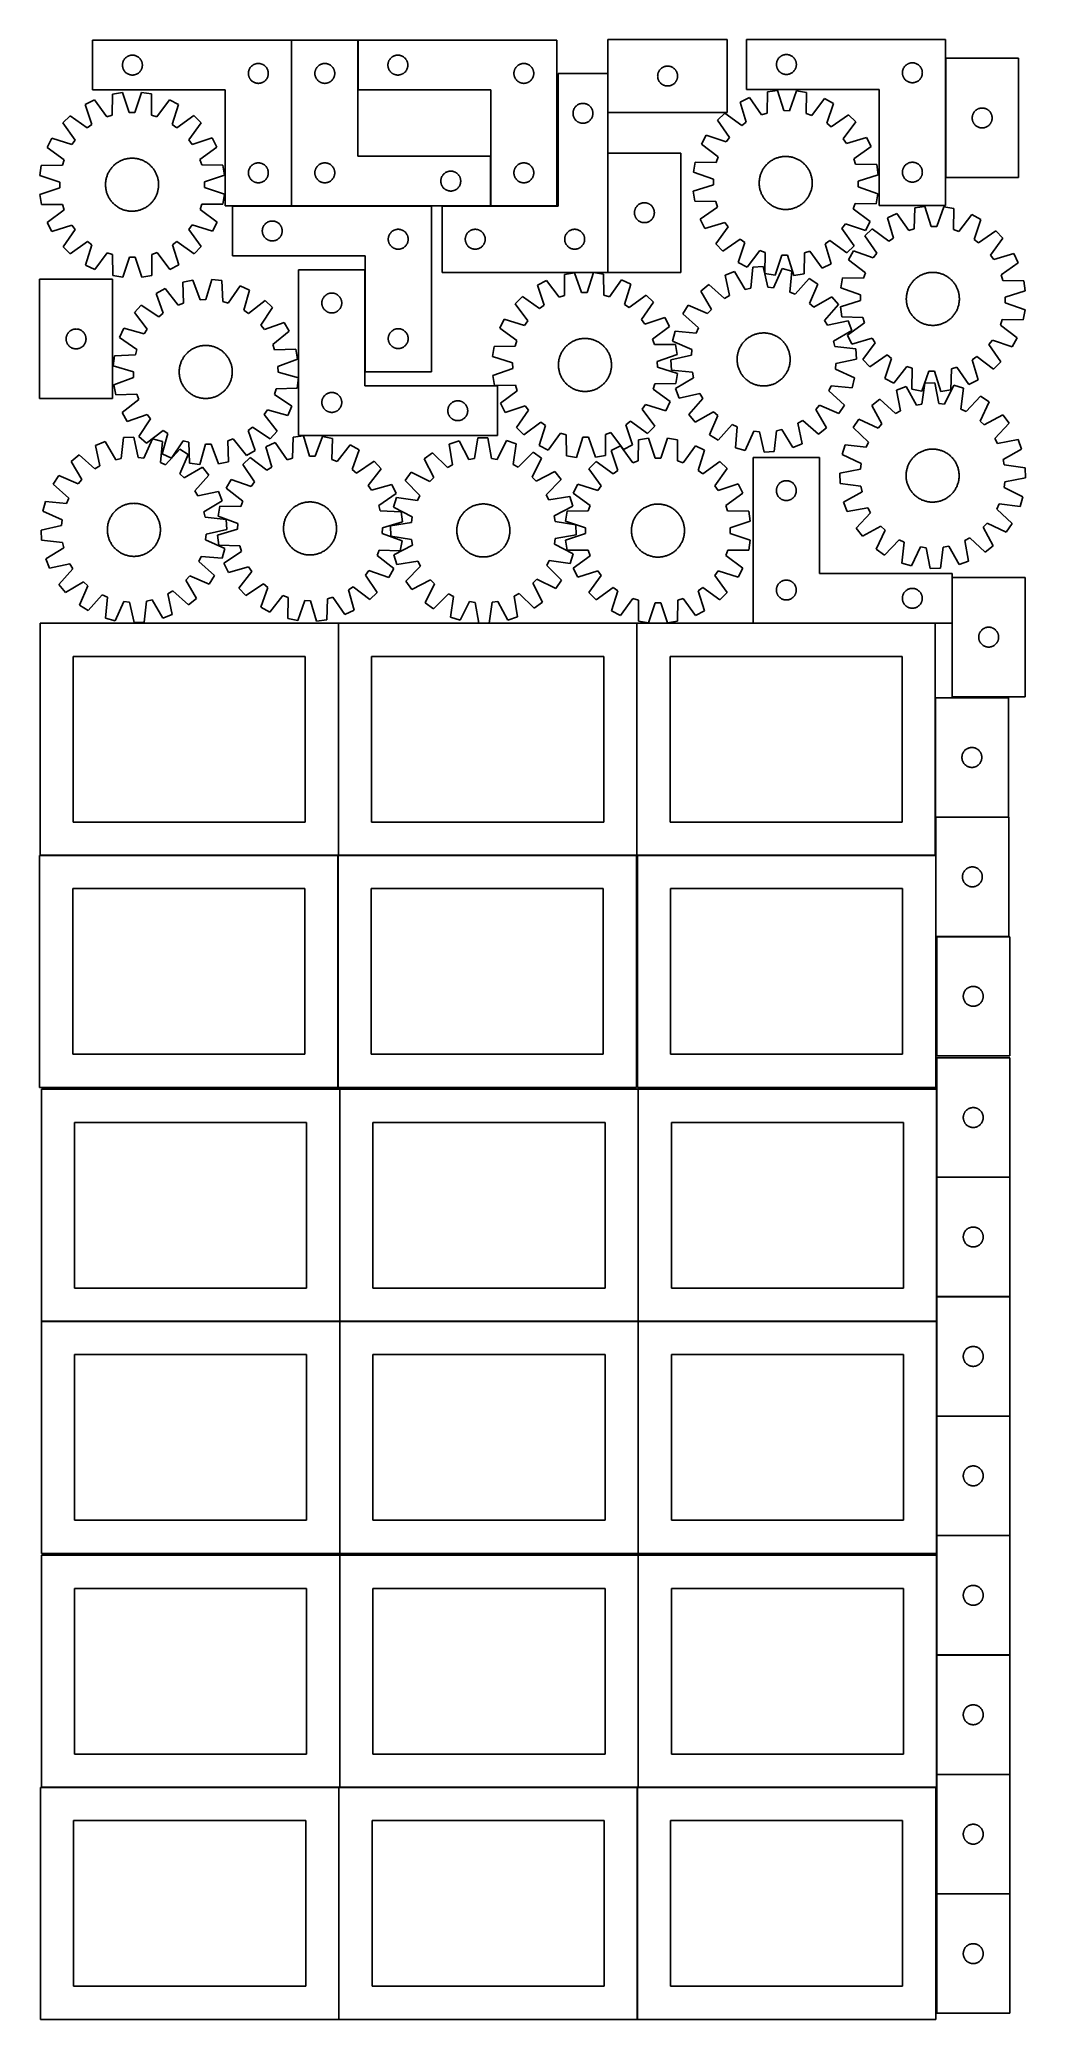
# Model space of a CAD drawing. Header units: millimetres. Extents: x 7 to 1493, y 7 to 2993.
import ezdxf

# ---------------------------------------------------------------- set-up
doc = ezdxf.new("R2010")
doc.units = ezdxf.units.MM
doc.layers.add('COMMON', color=5, linetype='CONTINUOUS', true_color=0x0000ff)
doc.layers.add('CUT', color=7, linetype='CONTINUOUS', true_color=0x000000)

msp = doc.modelspace()

# ---------------------------------------------------------------- linework, layer by layer
at = {"layer": 'COMMON'}
for p, q in [((386.618977, 2742.474915), (386.618977, 2992.474915)), ((486.818978, 2917.474915), (486.818978, 2992.474915)), ((1373.126193, 2965.250795), (1373.126193, 2785.250795)), ((863.689781, 2942.274914), (863.689781, 2883.468324)), ((686.818978, 2742.474915), (686.818978, 2817.474915)), ((863.689781, 2822.274914), (863.689781, 2642.274914)), ((297.452442, 2742.374914), (386.518976, 2742.374914)), ((386.718977, 2742.374914), (597.452442, 2742.374914)), ((686.718977, 2742.374915), (613.589781, 2742.374915)), ((786.918978, 2742.374915), (686.918978, 2742.374915)), ((497.352441, 2646.064759), (497.352441, 2492.274914)), ((1382.963494, 2181.972525), (1382.963494, 2113.023826)), ((457.242556, 1762.823825), (457.242556, 2112.823825)), ((907.442557, 1762.823825), (907.442557, 2112.823825)), ((1357.542557, 2112.923826), (1082.863494, 2112.923826)), ((1357.642557, 2000.447745), (1357.642557, 1820.447745)), ((1467.742558, 1820.347745), (1358.449578, 1820.347745)), ((456.524735, 1762.723825), (7.142555, 1762.723825)), ((456.624736, 1412.623824), (456.624736, 1762.623824)), ((906.724736, 1762.723825), (457.342556, 1762.723825)), ((1357.542557, 1762.723825), (908.249577, 1762.723825)), ((1358.349577, 1762.623824), (1358.349577, 1640.247744)), ((1468.449578, 1640.147744), (1359.774235, 1640.147744)), ((459.274233, 1059.774326), (459.274233, 1409.774326)), ((909.474234, 1059.774326), (909.474234, 1409.774326)), ((1359.674234, 1409.774326), (1359.674234, 1277.163931)), ((1359.674234, 1276.96393), (1359.674234, 1096.96393)), ((1359.774235, 1277.06393), (1469.774235, 1277.06393)), ((1359.674234, 1096.763929), (1359.674234, 1059.774326)), ((1359.774235, 1096.863929), (1469.774235, 1096.863929)), ((9.174232, 1059.674325), (459.174232, 1059.674325)), ((459.274233, 709.574325), (459.274233, 1059.574325)), ((459.374233, 1059.674325), (909.374233, 1059.674325)), ((909.474233, 1059.574325), (909.474233, 709.574325)), ((1359.574234, 1059.674326), (909.574234, 1059.674326)), ((1359.674234, 1059.574325), (1359.674234, 916.763929)), ((1359.674234, 916.563928), (1359.674234, 736.563928)), ((1469.774235, 916.663929), (1359.774235, 916.663929)), ((1359.674234, 736.363927), (1359.674234, 709.574325)), ((1469.774235, 736.463928), (1359.774235, 736.463928)), ((459.274233, 356.724781), (459.274233, 706.724781)), ((909.474234, 356.724781), (909.474234, 706.724781)), ((1359.674234, 706.724781), (1359.674234, 556.363927)), ((1359.674234, 556.163926), (1359.674234, 376.163926)), ((1469.774235, 556.263927), (1359.774235, 556.263927)), ((1359.674234, 375.963925), (1359.674234, 356.724781)), ((1469.774235, 376.063926), (1359.774235, 376.063926)), ((457.849575, 356.624781), (9.174232, 356.624781)), ((457.949576, 6.52478), (457.949576, 356.52478)), ((908.049576, 356.624781), (459.374233, 356.624781)), ((908.149577, 6.52478), (908.149577, 356.52478)), ((1358.249577, 356.624781), (909.574234, 356.624781)), ((1469.774235, 195.863925), (1359.774235, 195.863925))]:
    msp.add_line(p, q, dxfattribs=at)
at = {"layer": 'CUT'}
for p, q in [((386.518976, 2992.474915), (86.518976, 2992.474915)), ((86.518976, 2992.474915), (86.518976, 2917.474915)), ((386.518976, 2742.474915), (386.518976, 2992.474915)), ((486.718977, 2992.474915), (386.718977, 2992.474915)), ((386.718977, 2992.474915), (386.718977, 2742.474915)), ((486.718977, 2817.474915), (486.718977, 2992.474915)), ((786.918978, 2992.474915), (486.918978, 2992.474915)), ((486.918978, 2992.474915), (486.918978, 2917.474915)), ((786.918978, 2742.474915), (786.918978, 2992.474915)), ((1043.789782, 2993.468324), (863.789782, 2993.468324)), ((863.789782, 2993.468324), (863.789782, 2883.468324)), ((1043.789782, 2883.468324), (1043.789782, 2993.468324)), ((1373.026193, 2993.409736), (1073.026193, 2993.409736)), ((1073.026193, 2993.409736), (1073.026193, 2918.409736)), ((1373.026193, 2743.409736), (1373.026193, 2993.409736)), ((131.598478, 2956.51723), (131.697657, 2957.283274)), ((131.697657, 2957.283274), (131.836141, 2958.043196)), ((131.836141, 2958.043196), (132.01356, 2958.794982)), ((132.01356, 2958.794982), (132.229445, 2959.536638)), ((132.229445, 2959.536638), (132.483224, 2960.266197)), ((132.483224, 2960.266197), (132.774222, 2960.981724)), ((132.774222, 2960.981724), (133.10167, 2961.681322)), ((133.10167, 2961.681322), (133.464697, 2962.363136)), ((133.464697, 2962.363136), (133.862343, 2963.025358)), ((133.862343, 2963.025358), (134.293551, 2963.666232)), ((134.293551, 2963.666232), (134.757179, 2964.284057)), ((134.757179, 2964.284057), (135.251997, 2964.877197)), ((135.251997, 2964.877197), (135.776693, 2965.444078)), ((135.776693, 2965.444078), (136.329876, 2965.983196)), ((136.329876, 2965.983196), (136.910078, 2966.493122)), ((136.910078, 2966.493122), (137.515762, 2966.972504)), ((137.515762, 2966.972504), (138.14532, 2967.42007)), ((138.14532, 2967.42007), (138.797084, 2967.834635)), ((138.797084, 2967.834635), (139.469325, 2968.215097)), ((139.469325, 2968.215097), (140.16026, 2968.560449)), ((140.16026, 2968.560449), (140.868058, 2968.869775)), ((140.868058, 2968.869775), (141.59084, 2969.142254)), ((141.59084, 2969.142254), (142.326691, 2969.377163)), ((142.326691, 2969.377163), (143.07366, 2969.573881)), ((143.07366, 2969.573881), (143.829765, 2969.731885)), ((143.829765, 2969.731885), (144.593001, 2969.850755)), ((144.593001, 2969.850755), (145.361344, 2969.930178)), ((145.361344, 2969.930178), (146.132757, 2969.969942)), ((146.132757, 2969.969942), (146.905195, 2969.969942)), ((146.905195, 2969.969942), (147.676608, 2969.930178)), ((147.676608, 2969.930178), (148.444951, 2969.850755)), ((148.444951, 2969.850755), (149.208187, 2969.731885)), ((149.208187, 2969.731885), (149.964292, 2969.573881)), ((149.964292, 2969.573881), (150.71126, 2969.377163)), ((150.71126, 2969.377163), (151.447112, 2969.142254)), ((151.447112, 2969.142254), (152.169894, 2968.869775)), ((152.169894, 2968.869775), (152.877692, 2968.560449)), ((152.877692, 2968.560449), (153.568627, 2968.215097)), ((153.568627, 2968.215097), (154.240868, 2967.834635)), ((154.240868, 2967.834635), (154.892632, 2967.42007)), ((154.892632, 2967.42007), (155.52219, 2966.972504)), ((155.52219, 2966.972504), (156.127874, 2966.493122)), ((156.127874, 2966.493122), (156.708076, 2965.983196)), ((156.708076, 2965.983196), (157.261259, 2965.444078)), ((157.261259, 2965.444078), (157.785955, 2964.877197)), ((157.785955, 2964.877197), (158.280773, 2964.284057)), ((158.280773, 2964.284057), (158.744401, 2963.666232)), ((158.744401, 2963.666232), (159.175609, 2963.025358)), ((159.175609, 2963.025358), (159.573255, 2962.363136)), ((159.573255, 2962.363136), (159.936282, 2961.681322)), ((159.936282, 2961.681322), (160.263729, 2960.981724)), ((160.263729, 2960.981724), (160.554728, 2960.266197)), ((160.554728, 2960.266197), (160.808507, 2959.536638)), ((160.808507, 2959.536638), (161.024392, 2958.794982)), ((161.024392, 2958.794982), (161.201811, 2958.043196)), ((161.201811, 2958.043196), (161.340294, 2957.283274)), ((161.340294, 2957.283274), (161.439474, 2956.51723)), ((333.07366, 2957.073881), (333.829765, 2957.231885)), ((333.829765, 2957.231885), (334.593001, 2957.350755)), ((334.593001, 2957.350755), (335.361344, 2957.430178)), ((335.361344, 2957.430178), (336.132757, 2957.469942)), ((336.132757, 2957.469942), (336.905195, 2957.469942)), ((336.905195, 2957.469942), (337.676608, 2957.430178)), ((337.676608, 2957.430178), (338.444951, 2957.350755)), ((338.444951, 2957.350755), (339.208187, 2957.231885)), ((339.208187, 2957.231885), (339.964292, 2957.073881)), ((433.273661, 2957.073881), (434.029766, 2957.231885)), ((434.029766, 2957.231885), (434.793002, 2957.350755)), ((434.793002, 2957.350755), (435.561345, 2957.430178)), ((435.561345, 2957.430178), (436.332758, 2957.469942)), ((436.332758, 2957.469942), (437.105196, 2957.469942)), ((437.105196, 2957.469942), (437.876609, 2957.430178)), ((437.876609, 2957.430178), (438.644952, 2957.350755)), ((438.644952, 2957.350755), (439.408188, 2957.231885)), ((439.408188, 2957.231885), (440.164293, 2957.073881)), ((531.99848, 2956.51723), (532.097659, 2957.283274)), ((532.097659, 2957.283274), (532.236143, 2958.043196)), ((532.236143, 2958.043196), (532.413562, 2958.794982)), ((532.413562, 2958.794982), (532.629447, 2959.536638)), ((532.629447, 2959.536638), (532.883226, 2960.266197)), ((532.883226, 2960.266197), (533.174224, 2960.981724)), ((533.174224, 2960.981724), (533.501672, 2961.681322)), ((533.501672, 2961.681322), (533.864699, 2962.363136)), ((533.864699, 2962.363136), (534.262345, 2963.025358)), ((534.262345, 2963.025358), (534.693553, 2963.666232)), ((534.693553, 2963.666232), (535.157181, 2964.284057)), ((535.157181, 2964.284057), (535.651999, 2964.877197)), ((535.651999, 2964.877197), (536.176695, 2965.444078)), ((536.176695, 2965.444078), (536.729878, 2965.983196)), ((536.729878, 2965.983196), (537.31008, 2966.493122)), ((537.31008, 2966.493122), (537.915764, 2966.972504)), ((537.915764, 2966.972504), (538.545322, 2967.42007)), ((538.545322, 2967.42007), (539.197086, 2967.834635)), ((539.197086, 2967.834635), (539.869327, 2968.215097)), ((539.869327, 2968.215097), (540.560262, 2968.560449)), ((540.560262, 2968.560449), (541.26806, 2968.869775)), ((541.26806, 2968.869775), (541.990842, 2969.142254)), ((541.990842, 2969.142254), (542.726693, 2969.377163)), ((542.726693, 2969.377163), (543.473662, 2969.573881)), ((543.473662, 2969.573881), (544.229767, 2969.731885)), ((544.229767, 2969.731885), (544.993003, 2969.850755)), ((544.993003, 2969.850755), (545.761346, 2969.930178)), ((545.761346, 2969.930178), (546.532759, 2969.969942)), ((546.532759, 2969.969942), (547.305197, 2969.969942)), ((547.305197, 2969.969942), (548.07661, 2969.930178)), ((548.07661, 2969.930178), (548.844953, 2969.850755)), ((548.844953, 2969.850755), (549.608189, 2969.731885)), ((549.608189, 2969.731885), (550.364294, 2969.573881)), ((550.364294, 2969.573881), (551.111262, 2969.377163)), ((551.111262, 2969.377163), (551.847114, 2969.142254)), ((551.847114, 2969.142254), (552.569896, 2968.869775)), ((552.569896, 2968.869775), (553.277694, 2968.560449)), ((553.277694, 2968.560449), (553.968629, 2968.215097)), ((553.968629, 2968.215097), (554.64087, 2967.834635)), ((554.64087, 2967.834635), (555.292634, 2967.42007)), ((555.292634, 2967.42007), (555.922192, 2966.972504)), ((555.922192, 2966.972504), (556.527876, 2966.493122)), ((556.527876, 2966.493122), (557.108078, 2965.983196)), ((557.108078, 2965.983196), (557.661261, 2965.444078)), ((557.661261, 2965.444078), (558.185957, 2964.877197)), ((558.185957, 2964.877197), (558.680775, 2964.284057)), ((558.680775, 2964.284057), (559.144403, 2963.666232)), ((559.144403, 2963.666232), (559.575611, 2963.025358)), ((559.575611, 2963.025358), (559.973257, 2962.363136)), ((559.973257, 2962.363136), (560.336284, 2961.681322)), ((560.336284, 2961.681322), (560.663731, 2960.981724)), ((560.663731, 2960.981724), (560.95473, 2960.266197)), ((560.95473, 2960.266197), (561.208509, 2959.536638)), ((561.208509, 2959.536638), (561.424394, 2958.794982)), ((561.424394, 2958.794982), (561.601813, 2958.043196)), ((561.601813, 2958.043196), (561.740296, 2957.283274)), ((561.740296, 2957.283274), (561.839476, 2956.51723)), ((733.473662, 2957.073881), (734.229767, 2957.231885)), ((734.229767, 2957.231885), (734.993003, 2957.350755)), ((734.993003, 2957.350755), (735.761346, 2957.430178)), ((735.761346, 2957.430178), (736.532759, 2957.469942)), ((736.532759, 2957.469942), (737.305197, 2957.469942)), ((737.305197, 2957.469942), (738.07661, 2957.430178)), ((738.07661, 2957.430178), (738.844953, 2957.350755)), ((738.844953, 2957.350755), (739.608189, 2957.231885)), ((739.608189, 2957.231885), (740.364294, 2957.073881)), ((1118.046082, 2956.681917), (1118.105695, 2957.452051)), ((1118.105695, 2957.452051), (1118.204875, 2958.218094)), ((1118.204875, 2958.218094), (1118.343358, 2958.978017)), ((1118.343358, 2958.978017), (1118.520777, 2959.729802)), ((1118.520777, 2959.729802), (1118.736663, 2960.471458)), ((1118.736663, 2960.471458), (1118.990441, 2961.201017)), ((1118.990441, 2961.201017), (1119.28144, 2961.916544)), ((1119.28144, 2961.916544), (1119.608887, 2962.616143)), ((1119.608887, 2962.616143), (1119.971915, 2963.297957)), ((1119.971915, 2963.297957), (1120.36956, 2963.960179)), ((1120.36956, 2963.960179), (1120.800768, 2964.601052)), ((1120.800768, 2964.601052), (1121.264396, 2965.218878)), ((1121.264396, 2965.218878), (1121.759214, 2965.812017)), ((1121.759214, 2965.812017), (1122.28391, 2966.378898)), ((1122.28391, 2966.378898), (1122.837093, 2966.918016)), ((1122.837093, 2966.918016), (1123.417296, 2967.427942)), ((1123.417296, 2967.427942), (1124.022979, 2967.907324)), ((1124.022979, 2967.907324), (1124.652537, 2968.354891)), ((1124.652537, 2968.354891), (1125.304301, 2968.769455)), ((1125.304301, 2968.769455), (1125.976542, 2969.149918)), ((1125.976542, 2969.149918), (1126.667477, 2969.49527)), ((1126.667477, 2969.49527), (1127.375275, 2969.804595)), ((1127.375275, 2969.804595), (1128.098058, 2970.077074)), ((1128.098058, 2970.077074), (1128.833909, 2970.311984)), ((1128.833909, 2970.311984), (1129.580877, 2970.508701)), ((1129.580877, 2970.508701), (1130.336982, 2970.666705)), ((1130.336982, 2970.666705), (1131.100218, 2970.785576)), ((1131.100218, 2970.785576), (1131.868561, 2970.864999)), ((1131.868561, 2970.864999), (1132.639975, 2970.904763)), ((1132.639975, 2970.904763), (1133.412412, 2970.904763)), ((1133.412412, 2970.904763), (1134.183825, 2970.864999)), ((1134.183825, 2970.864999), (1134.952169, 2970.785576)), ((1134.952169, 2970.785576), (1135.715405, 2970.666705)), ((1135.715405, 2970.666705), (1136.471509, 2970.508701)), ((1136.471509, 2970.508701), (1137.218478, 2970.311984)), ((1137.218478, 2970.311984), (1137.954329, 2970.077074)), ((1137.954329, 2970.077074), (1138.677112, 2969.804595)), ((1138.677112, 2969.804595), (1139.384909, 2969.49527)), ((1139.384909, 2969.49527), (1140.075844, 2969.149918)), ((1140.075844, 2969.149918), (1140.748085, 2968.769455)), ((1140.748085, 2968.769455), (1141.399849, 2968.354891)), ((1141.399849, 2968.354891), (1142.029408, 2967.907324)), ((1142.029408, 2967.907324), (1142.635091, 2967.427942)), ((1142.635091, 2967.427942), (1143.215293, 2966.918016)), ((1143.215293, 2966.918016), (1143.768476, 2966.378898)), ((1143.768476, 2966.378898), (1144.293172, 2965.812017)), ((1144.293172, 2965.812017), (1144.78799, 2965.218878)), ((1144.78799, 2965.218878), (1145.251618, 2964.601052)), ((1145.251618, 2964.601052), (1145.682827, 2963.960179)), ((1145.682827, 2963.960179), (1146.080472, 2963.297957)), ((1146.080472, 2963.297957), (1146.4435, 2962.616143)), ((1146.4435, 2962.616143), (1146.770947, 2961.916544)), ((1146.770947, 2961.916544), (1147.061946, 2961.201017)), ((1147.061946, 2961.201017), (1147.315724, 2960.471458)), ((1147.315724, 2960.471458), (1147.531609, 2959.729802)), ((1147.531609, 2959.729802), (1147.709029, 2958.978017)), ((1147.709029, 2958.978017), (1147.847512, 2958.218094)), ((1147.847512, 2958.218094), (1147.946691, 2957.452051)), ((1147.946691, 2957.452051), (1148.006305, 2956.681917)), ((1316.667477, 2956.99527), (1317.375275, 2957.304595)), ((1317.375275, 2957.304595), (1318.098058, 2957.577074)), ((1318.098058, 2957.577074), (1318.833909, 2957.811984)), ((1318.833909, 2957.811984), (1319.580877, 2958.008701)), ((1319.580877, 2958.008701), (1320.336982, 2958.166705)), ((1320.336982, 2958.166705), (1321.100218, 2958.285576)), ((1321.100218, 2958.285576), (1321.868561, 2958.364999)), ((1321.868561, 2958.364999), (1322.639975, 2958.404763)), ((1322.639975, 2958.404763), (1323.412412, 2958.404763)), ((1323.412412, 2958.404763), (1324.183825, 2958.364999)), ((1324.183825, 2958.364999), (1324.952169, 2958.285576)), ((1324.952169, 2958.285576), (1325.715405, 2958.166705)), ((1325.715405, 2958.166705), (1326.471509, 2958.008701)), ((1326.471509, 2958.008701), (1327.218478, 2957.811984)), ((1327.218478, 2957.811984), (1327.954329, 2957.577074)), ((1327.954329, 2957.577074), (1328.677112, 2957.304595)), ((1328.677112, 2957.304595), (1329.384909, 2956.99527)), ((1483.226194, 2965.250795), (1373.226194, 2965.250795)), ((1373.226194, 2965.250795), (1373.226194, 2785.250795)), ((1483.226194, 2785.250795), (1483.226194, 2965.250795)), ((131.518976, 2954.974915), (131.538865, 2955.747097)), ((131.538865, 2954.202734), (131.518976, 2954.974915)), ((131.538865, 2955.747097), (131.598478, 2956.51723)), ((131.598478, 2953.4326), (131.538865, 2954.202734)), ((131.697657, 2952.666557), (131.598478, 2953.4326)), ((131.836141, 2951.906634), (131.697657, 2952.666557)), ((132.01356, 2951.154848), (131.836141, 2951.906634)), ((132.229445, 2950.413193), (132.01356, 2951.154848)), ((132.483224, 2949.683634), (132.229445, 2950.413193)), ((132.774222, 2948.968107), (132.483224, 2949.683634)), ((133.10167, 2948.268508), (132.774222, 2948.968107)), ((133.464697, 2947.586694), (133.10167, 2948.268508)), ((133.862343, 2946.924472), (133.464697, 2947.586694)), ((134.293551, 2946.283599), (133.862343, 2946.924472)), ((134.757179, 2945.665773), (134.293551, 2946.283599)), ((135.251997, 2945.072633), (134.757179, 2945.665773)), ((135.776693, 2944.505753), (135.251997, 2945.072633)), ((136.329876, 2943.966635), (135.776693, 2944.505753)), ((136.910078, 2943.456709), (136.329876, 2943.966635)), ((137.515762, 2942.977327), (136.910078, 2943.456709)), ((138.14532, 2942.52976), (137.515762, 2942.977327)), ((138.797084, 2942.115196), (138.14532, 2942.52976)), ((139.469325, 2941.734733), (138.797084, 2942.115196)), ((140.16026, 2941.389381), (139.469325, 2941.734733)), ((140.868058, 2941.080056), (140.16026, 2941.389381)), ((141.59084, 2940.807577), (140.868058, 2941.080056)), ((142.326691, 2940.572667), (141.59084, 2940.807577)), ((143.07366, 2940.37595), (142.326691, 2940.572667)), ((143.829765, 2940.217946), (143.07366, 2940.37595)), ((144.593001, 2940.099075), (143.829765, 2940.217946)), ((145.361344, 2940.019652), (144.593001, 2940.099075)), ((146.132757, 2939.979888), (145.361344, 2940.019652)), ((146.905195, 2939.979888), (146.132757, 2939.979888)), ((147.676608, 2940.019652), (146.905195, 2939.979888)), ((148.444951, 2940.099075), (147.676608, 2940.019652)), ((149.208187, 2940.217946), (148.444951, 2940.099075)), ((149.964292, 2940.37595), (149.208187, 2940.217946)), ((150.71126, 2940.572667), (149.964292, 2940.37595)), ((151.447112, 2940.807577), (150.71126, 2940.572667)), ((152.169894, 2941.080056), (151.447112, 2940.807577)), ((152.877692, 2941.389381), (152.169894, 2941.080056)), ((153.568627, 2941.734733), (152.877692, 2941.389381)), ((154.240868, 2942.115196), (153.568627, 2941.734733)), ((154.892632, 2942.52976), (154.240868, 2942.115196)), ((155.52219, 2942.977327), (154.892632, 2942.52976)), ((156.127874, 2943.456709), (155.52219, 2942.977327)), ((156.708076, 2943.966635), (156.127874, 2943.456709)), ((157.261259, 2944.505753), (156.708076, 2943.966635)), ((157.785955, 2945.072633), (157.261259, 2944.505753)), ((158.280773, 2945.665773), (157.785955, 2945.072633)), ((158.744401, 2946.283599), (158.280773, 2945.665773)), ((159.175609, 2946.924472), (158.744401, 2946.283599)), ((159.573255, 2947.586694), (159.175609, 2946.924472)), ((159.936282, 2948.268508), (159.573255, 2947.586694)), ((160.263729, 2948.968107), (159.936282, 2948.268508)), ((160.554728, 2949.683634), (160.263729, 2948.968107)), ((160.808507, 2950.413193), (160.554728, 2949.683634)), ((161.024392, 2951.154848), (160.808507, 2950.413193)), ((161.201811, 2951.906634), (161.024392, 2951.154848)), ((161.340294, 2952.666557), (161.201811, 2951.906634)), ((161.439474, 2953.4326), (161.340294, 2952.666557)), ((161.439474, 2956.51723), (161.499087, 2955.747097)), ((161.499087, 2954.202734), (161.439474, 2953.4326)), ((161.499087, 2955.747097), (161.518976, 2954.974915)), ((161.518976, 2954.974915), (161.499087, 2954.202734)), ((321.518976, 2942.474915), (321.538865, 2943.247097)), ((321.538865, 2941.702734), (321.518976, 2942.474915)), ((321.538865, 2943.247097), (321.598478, 2944.01723)), ((321.598478, 2940.9326), (321.538865, 2941.702734)), ((321.598478, 2944.01723), (321.697657, 2944.783274)), ((321.697657, 2940.166557), (321.598478, 2940.9326)), ((321.697657, 2944.783274), (321.836141, 2945.543196)), ((321.836141, 2939.406634), (321.697657, 2940.166557)), ((321.836141, 2945.543196), (322.01356, 2946.294982)), ((322.01356, 2938.654848), (321.836141, 2939.406634)), ((322.01356, 2946.294982), (322.229445, 2947.036638)), ((322.229445, 2937.913193), (322.01356, 2938.654848)), ((322.229445, 2947.036638), (322.483224, 2947.766197)), ((322.483224, 2937.183634), (322.229445, 2937.913193)), ((322.483224, 2947.766197), (322.774222, 2948.481724)), ((322.774222, 2936.468107), (322.483224, 2937.183634)), ((322.774222, 2948.481724), (323.10167, 2949.181322)), ((323.10167, 2935.768508), (322.774222, 2936.468107)), ((323.10167, 2949.181322), (323.464697, 2949.863136)), ((323.464697, 2935.086694), (323.10167, 2935.768508)), ((323.464697, 2949.863136), (323.862343, 2950.525358)), ((323.862343, 2934.424472), (323.464697, 2935.086694)), ((323.862343, 2950.525358), (324.293551, 2951.166232)), ((324.293551, 2933.783599), (323.862343, 2934.424472)), ((324.293551, 2951.166232), (324.757179, 2951.784057)), ((324.757179, 2933.165773), (324.293551, 2933.783599)), ((324.757179, 2951.784057), (325.251997, 2952.377197)), ((325.251997, 2932.572633), (324.757179, 2933.165773)), ((325.251997, 2952.377197), (325.776693, 2952.944078)), ((325.776693, 2932.005753), (325.251997, 2932.572633)), ((325.776693, 2952.944078), (326.329876, 2953.483196)), ((326.329876, 2931.466635), (325.776693, 2932.005753)), ((326.329876, 2953.483196), (326.910078, 2953.993122)), ((326.910078, 2930.956709), (326.329876, 2931.466635)), ((326.910078, 2953.993122), (327.515762, 2954.472504)), ((327.515762, 2930.477327), (326.910078, 2930.956709)), ((327.515762, 2954.472504), (328.14532, 2954.92007)), ((328.14532, 2930.02976), (327.515762, 2930.477327)), ((328.14532, 2954.92007), (328.797084, 2955.334635)), ((328.797084, 2929.615196), (328.14532, 2930.02976)), ((328.797084, 2955.334635), (329.469325, 2955.715097)), ((329.469325, 2929.234733), (328.797084, 2929.615196)), ((329.469325, 2955.715097), (330.16026, 2956.060449)), ((330.16026, 2928.889381), (329.469325, 2929.234733)), ((330.16026, 2956.060449), (330.868058, 2956.369775)), ((330.868058, 2928.580056), (330.16026, 2928.889381)), ((330.868058, 2956.369775), (331.59084, 2956.642254)), ((331.59084, 2928.307577), (330.868058, 2928.580056)), ((331.59084, 2956.642254), (332.326691, 2956.877163)), ((332.326691, 2928.072667), (331.59084, 2928.307577)), ((332.326691, 2956.877163), (333.07366, 2957.073881)), ((333.07366, 2927.87595), (332.326691, 2928.072667)), ((333.829765, 2927.717946), (333.07366, 2927.87595)), ((334.593001, 2927.599075), (333.829765, 2927.717946)), ((335.361344, 2927.519652), (334.593001, 2927.599075)), ((336.132757, 2927.479888), (335.361344, 2927.519652)), ((336.905195, 2927.479888), (336.132757, 2927.479888)), ((337.676608, 2927.519652), (336.905195, 2927.479888)), ((338.444951, 2927.599075), (337.676608, 2927.519652)), ((339.208187, 2927.717946), (338.444951, 2927.599075)), ((339.964292, 2927.87595), (339.208187, 2927.717946)), ((339.964292, 2957.073881), (340.71126, 2956.877163)), ((340.71126, 2928.072667), (339.964292, 2927.87595)), ((340.71126, 2956.877163), (341.447112, 2956.642254)), ((341.447112, 2928.307577), (340.71126, 2928.072667)), ((341.447112, 2956.642254), (342.169894, 2956.369775)), ((342.169894, 2928.580056), (341.447112, 2928.307577)), ((342.169894, 2956.369775), (342.877692, 2956.060449)), ((342.877692, 2928.889381), (342.169894, 2928.580056)), ((342.877692, 2956.060449), (343.568627, 2955.715097)), ((343.568627, 2929.234733), (342.877692, 2928.889381)), ((343.568627, 2955.715097), (344.240868, 2955.334635)), ((344.240868, 2929.615196), (343.568627, 2929.234733)), ((344.240868, 2955.334635), (344.892632, 2954.92007)), ((344.892632, 2930.02976), (344.240868, 2929.615196)), ((344.892632, 2954.92007), (345.52219, 2954.472504)), ((345.52219, 2930.477327), (344.892632, 2930.02976)), ((345.52219, 2954.472504), (346.127874, 2953.993122)), ((346.127874, 2930.956709), (345.52219, 2930.477327)), ((346.127874, 2953.993122), (346.708076, 2953.483196)), ((346.708076, 2931.466635), (346.127874, 2930.956709)), ((346.708076, 2953.483196), (347.261259, 2952.944078)), ((347.261259, 2932.005753), (346.708076, 2931.466635)), ((347.261259, 2952.944078), (347.785955, 2952.377197)), ((347.785955, 2932.572633), (347.261259, 2932.005753)), ((347.785955, 2952.377197), (348.280773, 2951.784057)), ((348.280773, 2933.165773), (347.785955, 2932.572633)), ((348.280773, 2951.784057), (348.744401, 2951.166232)), ((348.744401, 2933.783599), (348.280773, 2933.165773)), ((348.744401, 2951.166232), (349.175609, 2950.525358)), ((349.175609, 2934.424472), (348.744401, 2933.783599)), ((349.175609, 2950.525358), (349.573255, 2949.863136)), ((349.573255, 2935.086694), (349.175609, 2934.424472)), ((349.573255, 2949.863136), (349.936282, 2949.181322)), ((349.936282, 2935.768508), (349.573255, 2935.086694)), ((349.936282, 2949.181322), (350.263729, 2948.481724)), ((350.263729, 2936.468107), (349.936282, 2935.768508)), ((350.263729, 2948.481724), (350.554728, 2947.766197)), ((350.554728, 2937.183634), (350.263729, 2936.468107)), ((350.554728, 2947.766197), (350.808507, 2947.036638)), ((350.808507, 2937.913193), (350.554728, 2937.183634)), ((350.808507, 2947.036638), (351.024392, 2946.294982)), ((351.024392, 2938.654848), (350.808507, 2937.913193)), ((351.024392, 2946.294982), (351.201811, 2945.543196)), ((351.201811, 2939.406634), (351.024392, 2938.654848)), ((351.201811, 2945.543196), (351.340294, 2944.783274)), ((351.340294, 2940.166557), (351.201811, 2939.406634)), ((351.340294, 2944.783274), (351.439474, 2944.01723)), ((351.439474, 2940.9326), (351.340294, 2940.166557)), ((351.439474, 2944.01723), (351.499087, 2943.247097)), ((351.499087, 2941.702734), (351.439474, 2940.9326)), ((351.499087, 2943.247097), (351.518976, 2942.474915)), ((351.518976, 2942.474915), (351.499087, 2941.702734)), ((421.718977, 2942.474915), (421.738866, 2943.247097)), ((421.738866, 2941.702734), (421.718977, 2942.474915)), ((421.738866, 2943.247097), (421.798479, 2944.01723)), ((421.798479, 2940.9326), (421.738866, 2941.702734)), ((421.798479, 2944.01723), (421.897658, 2944.783274)), ((421.897658, 2940.166557), (421.798479, 2940.9326)), ((421.897658, 2944.783274), (422.036142, 2945.543196)), ((422.036142, 2939.406634), (421.897658, 2940.166557)), ((422.036142, 2945.543196), (422.213561, 2946.294982)), ((422.213561, 2938.654848), (422.036142, 2939.406634)), ((422.213561, 2946.294982), (422.429446, 2947.036638)), ((422.429446, 2937.913193), (422.213561, 2938.654848)), ((422.429446, 2947.036638), (422.683225, 2947.766197)), ((422.683225, 2937.183634), (422.429446, 2937.913193)), ((422.683225, 2947.766197), (422.974223, 2948.481724)), ((422.974223, 2936.468107), (422.683225, 2937.183634)), ((422.974223, 2948.481724), (423.301671, 2949.181322)), ((423.301671, 2935.768508), (422.974223, 2936.468107)), ((423.301671, 2949.181322), (423.664698, 2949.863136)), ((423.664698, 2935.086694), (423.301671, 2935.768508)), ((423.664698, 2949.863136), (424.062344, 2950.525358)), ((424.062344, 2934.424472), (423.664698, 2935.086694)), ((424.062344, 2950.525358), (424.493552, 2951.166232)), ((424.493552, 2933.783599), (424.062344, 2934.424472)), ((424.493552, 2951.166232), (424.95718, 2951.784057)), ((424.95718, 2933.165773), (424.493552, 2933.783599)), ((424.95718, 2951.784057), (425.451998, 2952.377197)), ((425.451998, 2932.572633), (424.95718, 2933.165773)), ((425.451998, 2952.377197), (425.976694, 2952.944078)), ((425.976694, 2932.005753), (425.451998, 2932.572633)), ((425.976694, 2952.944078), (426.529877, 2953.483196)), ((426.529877, 2931.466635), (425.976694, 2932.005753)), ((426.529877, 2953.483196), (427.110079, 2953.993122)), ((427.110079, 2930.956709), (426.529877, 2931.466635)), ((427.110079, 2953.993122), (427.715763, 2954.472504)), ((427.715763, 2930.477327), (427.110079, 2930.956709)), ((427.715763, 2954.472504), (428.345321, 2954.92007)), ((428.345321, 2930.02976), (427.715763, 2930.477327)), ((428.345321, 2954.92007), (428.997085, 2955.334635)), ((428.997085, 2929.615196), (428.345321, 2930.02976)), ((428.997085, 2955.334635), (429.669326, 2955.715097)), ((429.669326, 2929.234733), (428.997085, 2929.615196)), ((429.669326, 2955.715097), (430.360261, 2956.060449)), ((430.360261, 2928.889381), (429.669326, 2929.234733)), ((430.360261, 2956.060449), (431.068059, 2956.369775)), ((431.068059, 2928.580056), (430.360261, 2928.889381)), ((431.068059, 2956.369775), (431.790841, 2956.642254)), ((431.790841, 2928.307577), (431.068059, 2928.580056)), ((431.790841, 2956.642254), (432.526692, 2956.877163)), ((432.526692, 2928.072667), (431.790841, 2928.307577)), ((432.526692, 2956.877163), (433.273661, 2957.073881)), ((433.273661, 2927.87595), (432.526692, 2928.072667)), ((434.029766, 2927.717946), (433.273661, 2927.87595)), ((434.793002, 2927.599075), (434.029766, 2927.717946)), ((435.561345, 2927.519652), (434.793002, 2927.599075)), ((436.332758, 2927.479888), (435.561345, 2927.519652)), ((437.105196, 2927.479888), (436.332758, 2927.479888)), ((437.876609, 2927.519652), (437.105196, 2927.479888)), ((438.644952, 2927.599075), (437.876609, 2927.519652)), ((439.408188, 2927.717946), (438.644952, 2927.599075)), ((440.164293, 2927.87595), (439.408188, 2927.717946)), ((440.164293, 2957.073881), (440.911261, 2956.877163)), ((440.911261, 2928.072667), (440.164293, 2927.87595)), ((440.911261, 2956.877163), (441.647113, 2956.642254)), ((441.647113, 2928.307577), (440.911261, 2928.072667)), ((441.647113, 2956.642254), (442.369895, 2956.369775)), ((442.369895, 2928.580056), (441.647113, 2928.307577)), ((442.369895, 2956.369775), (443.077693, 2956.060449)), ((443.077693, 2928.889381), (442.369895, 2928.580056)), ((443.077693, 2956.060449), (443.768628, 2955.715097)), ((443.768628, 2929.234733), (443.077693, 2928.889381)), ((443.768628, 2955.715097), (444.440869, 2955.334635)), ((444.440869, 2929.615196), (443.768628, 2929.234733)), ((444.440869, 2955.334635), (445.092633, 2954.92007)), ((445.092633, 2930.02976), (444.440869, 2929.615196)), ((445.092633, 2954.92007), (445.722191, 2954.472504)), ((445.722191, 2930.477327), (445.092633, 2930.02976)), ((445.722191, 2954.472504), (446.327875, 2953.993122)), ((446.327875, 2930.956709), (445.722191, 2930.477327)), ((446.327875, 2953.993122), (446.908077, 2953.483196)), ((446.908077, 2931.466635), (446.327875, 2930.956709)), ((446.908077, 2953.483196), (447.46126, 2952.944078)), ((447.46126, 2932.005753), (446.908077, 2931.466635)), ((447.46126, 2952.944078), (447.985956, 2952.377197)), ((447.985956, 2932.572633), (447.46126, 2932.005753)), ((447.985956, 2952.377197), (448.480774, 2951.784057)), ((448.480774, 2933.165773), (447.985956, 2932.572633)), ((448.480774, 2951.784057), (448.944402, 2951.166232)), ((448.944402, 2933.783599), (448.480774, 2933.165773)), ((448.944402, 2951.166232), (449.37561, 2950.525358)), ((449.37561, 2934.424472), (448.944402, 2933.783599)), ((449.37561, 2950.525358), (449.773256, 2949.863136)), ((449.773256, 2935.086694), (449.37561, 2934.424472)), ((449.773256, 2949.863136), (450.136283, 2949.181322)), ((450.136283, 2935.768508), (449.773256, 2935.086694)), ((450.136283, 2949.181322), (450.46373, 2948.481724)), ((450.46373, 2936.468107), (450.136283, 2935.768508)), ((450.46373, 2948.481724), (450.754729, 2947.766197)), ((450.754729, 2937.183634), (450.46373, 2936.468107)), ((450.754729, 2947.766197), (451.008508, 2947.036638)), ((451.008508, 2937.913193), (450.754729, 2937.183634)), ((451.008508, 2947.036638), (451.224393, 2946.294982)), ((451.224393, 2938.654848), (451.008508, 2937.913193)), ((451.224393, 2946.294982), (451.401812, 2945.543196)), ((451.401812, 2939.406634), (451.224393, 2938.654848)), ((451.401812, 2945.543196), (451.540295, 2944.783274)), ((451.540295, 2940.166557), (451.401812, 2939.406634)), ((451.540295, 2944.783274), (451.639475, 2944.01723)), ((451.639475, 2940.9326), (451.540295, 2940.166557)), ((451.639475, 2944.01723), (451.699088, 2943.247097)), ((451.699088, 2941.702734), (451.639475, 2940.9326)), ((451.699088, 2943.247097), (451.718977, 2942.474915)), ((451.718977, 2942.474915), (451.699088, 2941.702734)), ((531.918978, 2954.974915), (531.938867, 2955.747097)), ((531.938867, 2954.202734), (531.918978, 2954.974915)), ((531.938867, 2955.747097), (531.99848, 2956.51723)), ((531.99848, 2953.4326), (531.938867, 2954.202734)), ((532.097659, 2952.666557), (531.99848, 2953.4326)), ((532.236143, 2951.906634), (532.097659, 2952.666557)), ((532.413562, 2951.154848), (532.236143, 2951.906634)), ((532.629447, 2950.413193), (532.413562, 2951.154848)), ((532.883226, 2949.683634), (532.629447, 2950.413193)), ((533.174224, 2948.968107), (532.883226, 2949.683634)), ((533.501672, 2948.268508), (533.174224, 2948.968107)), ((533.864699, 2947.586694), (533.501672, 2948.268508)), ((534.262345, 2946.924472), (533.864699, 2947.586694)), ((534.693553, 2946.283599), (534.262345, 2946.924472)), ((535.157181, 2945.665773), (534.693553, 2946.283599)), ((535.651999, 2945.072633), (535.157181, 2945.665773)), ((536.176695, 2944.505753), (535.651999, 2945.072633)), ((536.729878, 2943.966635), (536.176695, 2944.505753)), ((537.31008, 2943.456709), (536.729878, 2943.966635)), ((537.915764, 2942.977327), (537.31008, 2943.456709)), ((538.545322, 2942.52976), (537.915764, 2942.977327)), ((539.197086, 2942.115196), (538.545322, 2942.52976)), ((539.869327, 2941.734733), (539.197086, 2942.115196)), ((540.560262, 2941.389381), (539.869327, 2941.734733)), ((541.26806, 2941.080056), (540.560262, 2941.389381)), ((541.990842, 2940.807577), (541.26806, 2941.080056)), ((542.726693, 2940.572667), (541.990842, 2940.807577)), ((543.473662, 2940.37595), (542.726693, 2940.572667)), ((544.229767, 2940.217946), (543.473662, 2940.37595)), ((544.993003, 2940.099075), (544.229767, 2940.217946)), ((545.761346, 2940.019652), (544.993003, 2940.099075)), ((546.532759, 2939.979888), (545.761346, 2940.019652)), ((547.305197, 2939.979888), (546.532759, 2939.979888)), ((548.07661, 2940.019652), (547.305197, 2939.979888)), ((548.844953, 2940.099075), (548.07661, 2940.019652)), ((549.608189, 2940.217946), (548.844953, 2940.099075)), ((550.364294, 2940.37595), (549.608189, 2940.217946)), ((551.111262, 2940.572667), (550.364294, 2940.37595)), ((551.847114, 2940.807577), (551.111262, 2940.572667)), ((552.569896, 2941.080056), (551.847114, 2940.807577)), ((553.277694, 2941.389381), (552.569896, 2941.080056)), ((553.968629, 2941.734733), (553.277694, 2941.389381)), ((554.64087, 2942.115196), (553.968629, 2941.734733)), ((555.292634, 2942.52976), (554.64087, 2942.115196)), ((555.922192, 2942.977327), (555.292634, 2942.52976)), ((556.527876, 2943.456709), (555.922192, 2942.977327)), ((557.108078, 2943.966635), (556.527876, 2943.456709)), ((557.661261, 2944.505753), (557.108078, 2943.966635)), ((558.185957, 2945.072633), (557.661261, 2944.505753)), ((558.680775, 2945.665773), (558.185957, 2945.072633)), ((559.144403, 2946.283599), (558.680775, 2945.665773)), ((559.575611, 2946.924472), (559.144403, 2946.283599)), ((559.973257, 2947.586694), (559.575611, 2946.924472)), ((560.336284, 2948.268508), (559.973257, 2947.586694)), ((560.663731, 2948.968107), (560.336284, 2948.268508)), ((560.95473, 2949.683634), (560.663731, 2948.968107)), ((561.208509, 2950.413193), (560.95473, 2949.683634)), ((561.424394, 2951.154848), (561.208509, 2950.413193)), ((561.601813, 2951.906634), (561.424394, 2951.154848)), ((561.740296, 2952.666557), (561.601813, 2951.906634)), ((561.839476, 2953.4326), (561.740296, 2952.666557)), ((561.839476, 2956.51723), (561.899089, 2955.747097)), ((561.899089, 2954.202734), (561.839476, 2953.4326)), ((561.899089, 2955.747097), (561.918978, 2954.974915)), ((561.918978, 2954.974915), (561.899089, 2954.202734)), ((721.918978, 2942.474915), (721.938867, 2943.247097)), ((721.938867, 2941.702734), (721.918978, 2942.474915)), ((721.938867, 2943.247097), (721.99848, 2944.01723)), ((721.99848, 2940.9326), (721.938867, 2941.702734)), ((721.99848, 2944.01723), (722.097659, 2944.783274)), ((722.097659, 2940.166557), (721.99848, 2940.9326)), ((722.097659, 2944.783274), (722.236143, 2945.543196)), ((722.236143, 2939.406634), (722.097659, 2940.166557)), ((722.236143, 2945.543196), (722.413562, 2946.294982)), ((722.413562, 2938.654848), (722.236143, 2939.406634)), ((722.413562, 2946.294982), (722.629447, 2947.036638)), ((722.629447, 2937.913193), (722.413562, 2938.654848)), ((722.629447, 2947.036638), (722.883226, 2947.766197)), ((722.883226, 2937.183634), (722.629447, 2937.913193)), ((722.883226, 2947.766197), (723.174224, 2948.481724)), ((723.174224, 2936.468107), (722.883226, 2937.183634)), ((723.174224, 2948.481724), (723.501672, 2949.181322)), ((723.501672, 2935.768508), (723.174224, 2936.468107)), ((723.501672, 2949.181322), (723.864699, 2949.863136)), ((723.864699, 2935.086694), (723.501672, 2935.768508)), ((723.864699, 2949.863136), (724.262345, 2950.525358)), ((724.262345, 2934.424472), (723.864699, 2935.086694)), ((724.262345, 2950.525358), (724.693553, 2951.166232)), ((724.693553, 2933.783599), (724.262345, 2934.424472)), ((724.693553, 2951.166232), (725.157181, 2951.784057)), ((725.157181, 2933.165773), (724.693553, 2933.783599)), ((725.157181, 2951.784057), (725.651999, 2952.377197)), ((725.651999, 2932.572633), (725.157181, 2933.165773)), ((725.651999, 2952.377197), (726.176695, 2952.944078)), ((726.176695, 2932.005753), (725.651999, 2932.572633)), ((726.176695, 2952.944078), (726.729878, 2953.483196)), ((726.729878, 2931.466635), (726.176695, 2932.005753)), ((726.729878, 2953.483196), (727.31008, 2953.993122)), ((727.31008, 2930.956709), (726.729878, 2931.466635)), ((727.31008, 2953.993122), (727.915764, 2954.472504)), ((727.915764, 2930.477327), (727.31008, 2930.956709)), ((727.915764, 2954.472504), (728.545322, 2954.92007)), ((728.545322, 2930.02976), (727.915764, 2930.477327)), ((728.545322, 2954.92007), (729.197086, 2955.334635)), ((729.197086, 2929.615196), (728.545322, 2930.02976)), ((729.197086, 2955.334635), (729.869327, 2955.715097)), ((729.869327, 2929.234733), (729.197086, 2929.615196)), ((729.869327, 2955.715097), (730.560262, 2956.060449)), ((730.560262, 2928.889381), (729.869327, 2929.234733)), ((730.560262, 2956.060449), (731.26806, 2956.369775)), ((731.26806, 2928.580056), (730.560262, 2928.889381)), ((731.26806, 2956.369775), (731.990842, 2956.642254)), ((731.990842, 2928.307577), (731.26806, 2928.580056)), ((731.990842, 2956.642254), (732.726693, 2956.877163)), ((732.726693, 2928.072667), (731.990842, 2928.307577)), ((732.726693, 2956.877163), (733.473662, 2957.073881)), ((733.473662, 2927.87595), (732.726693, 2928.072667)), ((734.229767, 2927.717946), (733.473662, 2927.87595)), ((734.993003, 2927.599075), (734.229767, 2927.717946)), ((735.761346, 2927.519652), (734.993003, 2927.599075)), ((736.532759, 2927.479888), (735.761346, 2927.519652)), ((737.305197, 2927.479888), (736.532759, 2927.479888)), ((738.07661, 2927.519652), (737.305197, 2927.479888)), ((738.844953, 2927.599075), (738.07661, 2927.519652)), ((739.608189, 2927.717946), (738.844953, 2927.599075)), ((740.364294, 2927.87595), (739.608189, 2927.717946)), ((740.364294, 2957.073881), (741.111262, 2956.877163)), ((741.111262, 2928.072667), (740.364294, 2927.87595)), ((741.111262, 2956.877163), (741.847114, 2956.642254)), ((741.847114, 2928.307577), (741.111262, 2928.072667)), ((741.847114, 2956.642254), (742.569896, 2956.369775)), ((742.569896, 2928.580056), (741.847114, 2928.307577)), ((742.569896, 2956.369775), (743.277694, 2956.060449)), ((743.277694, 2928.889381), (742.569896, 2928.580056)), ((743.277694, 2956.060449), (743.968629, 2955.715097)), ((743.968629, 2929.234733), (743.277694, 2928.889381)), ((743.968629, 2955.715097), (744.64087, 2955.334635)), ((744.64087, 2929.615196), (743.968629, 2929.234733)), ((744.64087, 2955.334635), (745.292634, 2954.92007)), ((745.292634, 2930.02976), (744.64087, 2929.615196)), ((745.292634, 2954.92007), (745.922192, 2954.472504)), ((745.922192, 2930.477327), (745.292634, 2930.02976)), ((745.922192, 2954.472504), (746.527876, 2953.993122)), ((746.527876, 2930.956709), (745.922192, 2930.477327)), ((746.527876, 2953.993122), (747.108078, 2953.483196)), ((747.108078, 2931.466635), (746.527876, 2930.956709)), ((747.108078, 2953.483196), (747.661261, 2952.944078)), ((747.661261, 2932.005753), (747.108078, 2931.466635)), ((747.661261, 2952.944078), (748.185957, 2952.377197)), ((748.185957, 2932.572633), (747.661261, 2932.005753)), ((748.185957, 2952.377197), (748.680775, 2951.784057)), ((748.680775, 2933.165773), (748.185957, 2932.572633)), ((748.680775, 2951.784057), (749.144403, 2951.166232)), ((749.144403, 2933.783599), (748.680775, 2933.165773)), ((749.144403, 2951.166232), (749.575611, 2950.525358)), ((749.575611, 2934.424472), (749.144403, 2933.783599)), ((749.575611, 2950.525358), (749.973257, 2949.863136)), ((749.973257, 2935.086694), (749.575611, 2934.424472)), ((749.973257, 2949.863136), (750.336284, 2949.181322)), ((750.336284, 2935.768508), (749.973257, 2935.086694)), ((750.336284, 2949.181322), (750.663731, 2948.481724)), ((750.663731, 2936.468107), (750.336284, 2935.768508)), ((750.663731, 2948.481724), (750.95473, 2947.766197)), ((750.95473, 2937.183634), (750.663731, 2936.468107)), ((750.95473, 2947.766197), (751.208509, 2947.036638)), ((751.208509, 2937.913193), (750.95473, 2937.183634)), ((751.208509, 2947.036638), (751.424394, 2946.294982)), ((751.424394, 2938.654848), (751.208509, 2937.913193)), ((751.424394, 2946.294982), (751.601813, 2945.543196)), ((751.601813, 2939.406634), (751.424394, 2938.654848)), ((751.601813, 2945.543196), (751.740296, 2944.783274)), ((751.740296, 2940.166557), (751.601813, 2939.406634)), ((751.740296, 2944.783274), (751.839476, 2944.01723)), ((751.839476, 2940.9326), (751.740296, 2940.166557)), ((751.839476, 2944.01723), (751.899089, 2943.247097)), ((751.899089, 2941.702734), (751.839476, 2940.9326)), ((751.899089, 2943.247097), (751.918978, 2942.474915)), ((751.918978, 2942.474915), (751.899089, 2941.702734)), ((863.589781, 2942.274914), (788.589781, 2942.274914)), ((788.589781, 2942.274914), (788.589781, 2742.274914)), ((863.589781, 2642.274914), (863.589781, 2942.274914)), ((938.789782, 2938.468324), (938.80967, 2939.240505)), ((938.80967, 2937.696142), (938.789782, 2938.468324)), ((938.80967, 2939.240505), (938.869284, 2940.010639)), ((938.869284, 2936.926009), (938.80967, 2937.696142)), ((938.869284, 2940.010639), (938.968463, 2940.776682)), ((938.968463, 2936.159965), (938.869284, 2936.926009)), ((938.968463, 2940.776682), (939.106946, 2941.536605)), ((939.106946, 2935.400043), (938.968463, 2936.159965)), ((939.106946, 2941.536605), (939.284366, 2942.28839)), ((939.284366, 2934.648257), (939.106946, 2935.400043)), ((939.284366, 2942.28839), (939.500251, 2943.030046)), ((939.500251, 2933.906601), (939.284366, 2934.648257)), ((939.500251, 2943.030046), (939.754029, 2943.759605)), ((939.754029, 2933.177042), (939.500251, 2933.906601)), ((939.754029, 2943.759605), (940.045028, 2944.475132)), ((940.045028, 2932.461515), (939.754029, 2933.177042)), ((940.045028, 2944.475132), (940.372475, 2945.174731)), ((940.372475, 2931.761917), (940.045028, 2932.461515)), ((940.372475, 2945.174731), (940.735503, 2945.856545)), ((940.735503, 2931.080103), (940.372475, 2931.761917)), ((940.735503, 2945.856545), (941.133148, 2946.518767)), ((941.133148, 2930.417881), (940.735503, 2931.080103)), ((941.133148, 2946.518767), (941.564357, 2947.15964)), ((941.564357, 2929.777007), (941.133148, 2930.417881)), ((941.564357, 2947.15964), (942.027985, 2947.777466)), ((942.027985, 2929.159181), (941.564357, 2929.777007)), ((942.027985, 2947.777466), (942.522803, 2948.370605)), ((942.522803, 2928.566042), (942.027985, 2929.159181)), ((942.522803, 2948.370605), (943.047499, 2948.937486)), ((943.047499, 2927.999161), (942.522803, 2928.566042)), ((943.047499, 2948.937486), (943.600682, 2949.476604)), ((943.600682, 2927.460043), (943.047499, 2927.999161)), ((943.600682, 2949.476604), (944.180884, 2949.98653)), ((944.180884, 2926.950117), (943.600682, 2927.460043)), ((944.180884, 2949.98653), (944.786568, 2950.465912)), ((944.786568, 2950.465912), (945.416126, 2950.913479)), ((945.416126, 2950.913479), (946.06789, 2951.328043)), ((946.06789, 2951.328043), (946.740131, 2951.708506)), ((946.740131, 2951.708506), (947.431066, 2952.053858)), ((947.431066, 2952.053858), (948.138863, 2952.363183)), ((948.138863, 2952.363183), (948.861646, 2952.635662)), ((948.861646, 2952.635662), (949.597497, 2952.870572)), ((949.597497, 2952.870572), (950.344466, 2953.067289)), ((950.344466, 2953.067289), (951.10057, 2953.225293)), ((951.10057, 2953.225293), (951.863806, 2953.344164)), ((951.863806, 2953.344164), (952.63215, 2953.423587)), ((952.63215, 2953.423587), (953.403563, 2953.463351)), ((953.403563, 2953.463351), (954.176, 2953.463351)), ((954.176, 2953.463351), (954.947414, 2953.423587)), ((954.947414, 2953.423587), (955.715757, 2953.344164)), ((955.715757, 2953.344164), (956.478993, 2953.225293)), ((956.478993, 2953.225293), (957.235098, 2953.067289)), ((957.235098, 2953.067289), (957.982066, 2952.870572)), ((957.982066, 2952.870572), (958.717917, 2952.635662)), ((958.717917, 2952.635662), (959.4407, 2952.363183)), ((959.4407, 2952.363183), (960.148498, 2952.053858)), ((960.148498, 2952.053858), (960.839433, 2951.708506)), ((960.839433, 2951.708506), (961.511674, 2951.328043)), ((961.511674, 2951.328043), (962.163438, 2950.913479)), ((962.163438, 2950.913479), (962.792996, 2950.465912)), ((962.792996, 2950.465912), (963.398679, 2949.98653)), ((963.398679, 2949.98653), (963.978882, 2949.476604)), ((963.978882, 2927.460043), (963.398679, 2926.950117)), ((963.978882, 2949.476604), (964.532065, 2948.937486)), ((964.532065, 2927.999161), (963.978882, 2927.460043)), ((964.532065, 2948.937486), (965.056761, 2948.370605)), ((965.056761, 2928.566042), (964.532065, 2927.999161)), ((965.056761, 2948.370605), (965.551579, 2947.777466)), ((965.551579, 2929.159181), (965.056761, 2928.566042)), ((965.551579, 2947.777466), (966.015207, 2947.15964)), ((966.015207, 2929.777007), (965.551579, 2929.159181)), ((966.015207, 2947.15964), (966.446415, 2946.518767)), ((966.446415, 2930.417881), (966.015207, 2929.777007)), ((966.446415, 2946.518767), (966.84406, 2945.856545)), ((966.84406, 2931.080103), (966.446415, 2930.417881)), ((966.84406, 2945.856545), (967.207088, 2945.174731)), ((967.207088, 2931.761917), (966.84406, 2931.080103)), ((967.207088, 2945.174731), (967.534535, 2944.475132)), ((967.534535, 2932.461515), (967.207088, 2931.761917)), ((967.534535, 2944.475132), (967.825534, 2943.759605)), ((967.825534, 2933.177042), (967.534535, 2932.461515)), ((967.825534, 2943.759605), (968.079312, 2943.030046)), ((968.079312, 2933.906601), (967.825534, 2933.177042)), ((968.079312, 2943.030046), (968.295198, 2942.28839)), ((968.295198, 2934.648257), (968.079312, 2933.906601)), ((968.295198, 2942.28839), (968.472617, 2941.536605)), ((968.472617, 2935.400043), (968.295198, 2934.648257)), ((968.472617, 2941.536605), (968.6111, 2940.776682)), ((968.6111, 2936.159965), (968.472617, 2935.400043)), ((968.6111, 2940.776682), (968.71028, 2940.010639)), ((968.71028, 2936.926009), (968.6111, 2936.159965)), ((968.71028, 2940.010639), (968.769893, 2939.240505)), ((968.769893, 2937.696142), (968.71028, 2936.926009)), ((968.769893, 2939.240505), (968.789782, 2938.468324)), ((968.789782, 2938.468324), (968.769893, 2937.696142)), ((1118.026193, 2955.909736), (1118.046082, 2956.681917)), ((1118.046082, 2955.137554), (1118.026193, 2955.909736)), ((1118.105695, 2954.367421), (1118.046082, 2955.137554)), ((1118.204875, 2953.601377), (1118.105695, 2954.367421)), ((1118.343358, 2952.841455), (1118.204875, 2953.601377)), ((1118.520777, 2952.089669), (1118.343358, 2952.841455)), ((1118.736663, 2951.348013), (1118.520777, 2952.089669)), ((1118.990441, 2950.618454), (1118.736663, 2951.348013)), ((1119.28144, 2949.902927), (1118.990441, 2950.618454)), ((1119.608887, 2949.203329), (1119.28144, 2949.902927)), ((1119.971915, 2948.521515), (1119.608887, 2949.203329)), ((1120.36956, 2947.859293), (1119.971915, 2948.521515)), ((1120.800768, 2947.218419), (1120.36956, 2947.859293)), ((1121.264396, 2946.600593), (1120.800768, 2947.218419)), ((1121.759214, 2946.007454), (1121.264396, 2946.600593)), ((1122.28391, 2945.440573), (1121.759214, 2946.007454)), ((1122.837093, 2944.901455), (1122.28391, 2945.440573)), ((1123.417296, 2944.391529), (1122.837093, 2944.901455)), ((1124.022979, 2943.912147), (1123.417296, 2944.391529)), ((1124.652537, 2943.46458), (1124.022979, 2943.912147)), ((1125.304301, 2943.050016), (1124.652537, 2943.46458)), ((1125.976542, 2942.669554), (1125.304301, 2943.050016)), ((1126.667477, 2942.324202), (1125.976542, 2942.669554)), ((1127.375275, 2942.014876), (1126.667477, 2942.324202)), ((1128.098058, 2941.742397), (1127.375275, 2942.014876)), ((1128.833909, 2941.507488), (1128.098058, 2941.742397)), ((1129.580877, 2941.31077), (1128.833909, 2941.507488)), ((1130.336982, 2941.152766), (1129.580877, 2941.31077)), ((1131.100218, 2941.033896), (1130.336982, 2941.152766)), ((1131.868561, 2940.954473), (1131.100218, 2941.033896)), ((1132.639975, 2940.914709), (1131.868561, 2940.954473)), ((1133.412412, 2940.914709), (1132.639975, 2940.914709)), ((1134.183825, 2940.954473), (1133.412412, 2940.914709)), ((1134.952169, 2941.033896), (1134.183825, 2940.954473)), ((1135.715405, 2941.152766), (1134.952169, 2941.033896)), ((1136.471509, 2941.31077), (1135.715405, 2941.152766)), ((1137.218478, 2941.507488), (1136.471509, 2941.31077)), ((1137.954329, 2941.742397), (1137.218478, 2941.507488)), ((1138.677112, 2942.014876), (1137.954329, 2941.742397)), ((1139.384909, 2942.324202), (1138.677112, 2942.014876)), ((1140.075844, 2942.669554), (1139.384909, 2942.324202)), ((1140.748085, 2943.050016), (1140.075844, 2942.669554)), ((1141.399849, 2943.46458), (1140.748085, 2943.050016)), ((1142.029408, 2943.912147), (1141.399849, 2943.46458)), ((1142.635091, 2944.391529), (1142.029408, 2943.912147)), ((1143.215293, 2944.901455), (1142.635091, 2944.391529)), ((1143.768476, 2945.440573), (1143.215293, 2944.901455)), ((1144.293172, 2946.007454), (1143.768476, 2945.440573)), ((1144.78799, 2946.600593), (1144.293172, 2946.007454)), ((1145.251618, 2947.218419), (1144.78799, 2946.600593)), ((1145.682827, 2947.859293), (1145.251618, 2947.218419)), ((1146.080472, 2948.521515), (1145.682827, 2947.859293)), ((1146.4435, 2949.203329), (1146.080472, 2948.521515)), ((1146.770947, 2949.902927), (1146.4435, 2949.203329)), ((1147.061946, 2950.618454), (1146.770947, 2949.902927)), ((1147.315724, 2951.348013), (1147.061946, 2950.618454)), ((1147.531609, 2952.089669), (1147.315724, 2951.348013)), ((1147.709029, 2952.841455), (1147.531609, 2952.089669)), ((1147.847512, 2953.601377), (1147.709029, 2952.841455)), ((1147.946691, 2954.367421), (1147.847512, 2953.601377)), ((1148.006305, 2955.137554), (1147.946691, 2954.367421)), ((1148.006305, 2956.681917), (1148.026193, 2955.909736)), ((1148.026193, 2955.909736), (1148.006305, 2955.137554)), ((1308.026193, 2943.409736), (1308.046082, 2944.181917)), ((1308.046082, 2942.637554), (1308.026193, 2943.409736)), ((1308.046082, 2944.181917), (1308.105695, 2944.952051)), ((1308.105695, 2941.867421), (1308.046082, 2942.637554)), ((1308.105695, 2944.952051), (1308.204875, 2945.718094)), ((1308.204875, 2941.101377), (1308.105695, 2941.867421)), ((1308.204875, 2945.718094), (1308.343358, 2946.478017)), ((1308.343358, 2940.341455), (1308.204875, 2941.101377)), ((1308.343358, 2946.478017), (1308.520777, 2947.229802)), ((1308.520777, 2939.589669), (1308.343358, 2940.341455)), ((1308.520777, 2947.229802), (1308.736663, 2947.971458)), ((1308.736663, 2938.848013), (1308.520777, 2939.589669)), ((1308.736663, 2947.971458), (1308.990441, 2948.701017)), ((1308.990441, 2938.118454), (1308.736663, 2938.848013)), ((1308.990441, 2948.701017), (1309.28144, 2949.416544)), ((1309.28144, 2937.402927), (1308.990441, 2938.118454)), ((1309.28144, 2949.416544), (1309.608887, 2950.116143)), ((1309.608887, 2936.703329), (1309.28144, 2937.402927)), ((1309.608887, 2950.116143), (1309.971915, 2950.797957)), ((1309.971915, 2936.021515), (1309.608887, 2936.703329)), ((1309.971915, 2950.797957), (1310.36956, 2951.460179)), ((1310.36956, 2935.359293), (1309.971915, 2936.021515)), ((1310.36956, 2951.460179), (1310.800768, 2952.101052)), ((1310.800768, 2934.718419), (1310.36956, 2935.359293)), ((1310.800768, 2952.101052), (1311.264396, 2952.718878)), ((1311.264396, 2934.100593), (1310.800768, 2934.718419)), ((1311.264396, 2952.718878), (1311.759214, 2953.312017)), ((1311.759214, 2933.507454), (1311.264396, 2934.100593)), ((1311.759214, 2953.312017), (1312.28391, 2953.878898)), ((1312.28391, 2932.940573), (1311.759214, 2933.507454)), ((1312.28391, 2953.878898), (1312.837093, 2954.418016)), ((1312.837093, 2932.401455), (1312.28391, 2932.940573)), ((1312.837093, 2954.418016), (1313.417296, 2954.927942)), ((1313.417296, 2931.891529), (1312.837093, 2932.401455)), ((1313.417296, 2954.927942), (1314.022979, 2955.407324)), ((1314.022979, 2931.412147), (1313.417296, 2931.891529)), ((1314.022979, 2955.407324), (1314.652537, 2955.854891)), ((1314.652537, 2930.96458), (1314.022979, 2931.412147)), ((1314.652537, 2955.854891), (1315.304301, 2956.269455)), ((1315.304301, 2930.550016), (1314.652537, 2930.96458)), ((1315.304301, 2956.269455), (1315.976542, 2956.649918)), ((1315.976542, 2930.169554), (1315.304301, 2930.550016)), ((1315.976542, 2956.649918), (1316.667477, 2956.99527)), ((1316.667477, 2929.824202), (1315.976542, 2930.169554)), ((1317.375275, 2929.514876), (1316.667477, 2929.824202)), ((1318.098058, 2929.242397), (1317.375275, 2929.514876)), ((1318.833909, 2929.007488), (1318.098058, 2929.242397)), ((1319.580877, 2928.81077), (1318.833909, 2929.007488)), ((1320.336982, 2928.652766), (1319.580877, 2928.81077)), ((1321.100218, 2928.533896), (1320.336982, 2928.652766)), ((1321.868561, 2928.454473), (1321.100218, 2928.533896)), ((1322.639975, 2928.414709), (1321.868561, 2928.454473)), ((1323.412412, 2928.414709), (1322.639975, 2928.414709)), ((1324.183825, 2928.454473), (1323.412412, 2928.414709)), ((1324.952169, 2928.533896), (1324.183825, 2928.454473)), ((1325.715405, 2928.652766), (1324.952169, 2928.533896)), ((1326.471509, 2928.81077), (1325.715405, 2928.652766)), ((1327.218478, 2929.007488), (1326.471509, 2928.81077)), ((1327.954329, 2929.242397), (1327.218478, 2929.007488)), ((1328.677112, 2929.514876), (1327.954329, 2929.242397)), ((1329.384909, 2929.824202), (1328.677112, 2929.514876)), ((1329.384909, 2956.99527), (1330.075844, 2956.649918)), ((1330.075844, 2930.169554), (1329.384909, 2929.824202)), ((1330.075844, 2956.649918), (1330.748085, 2956.269455)), ((1330.748085, 2930.550016), (1330.075844, 2930.169554)), ((1330.748085, 2956.269455), (1331.399849, 2955.854891)), ((1331.399849, 2930.96458), (1330.748085, 2930.550016)), ((1331.399849, 2955.854891), (1332.029408, 2955.407324)), ((1332.029408, 2931.412147), (1331.399849, 2930.96458)), ((1332.029408, 2955.407324), (1332.635091, 2954.927942)), ((1332.635091, 2931.891529), (1332.029408, 2931.412147)), ((1332.635091, 2954.927942), (1333.215293, 2954.418016)), ((1333.215293, 2932.401455), (1332.635091, 2931.891529)), ((1333.215293, 2954.418016), (1333.768476, 2953.878898)), ((1333.768476, 2932.940573), (1333.215293, 2932.401455)), ((1333.768476, 2953.878898), (1334.293172, 2953.312017)), ((1334.293172, 2933.507454), (1333.768476, 2932.940573)), ((1334.293172, 2953.312017), (1334.78799, 2952.718878)), ((1334.78799, 2934.100593), (1334.293172, 2933.507454)), ((1334.78799, 2952.718878), (1335.251618, 2952.101052)), ((1335.251618, 2934.718419), (1334.78799, 2934.100593)), ((1335.251618, 2952.101052), (1335.682827, 2951.460179)), ((1335.682827, 2935.359293), (1335.251618, 2934.718419)), ((1335.682827, 2951.460179), (1336.080472, 2950.797957)), ((1336.080472, 2936.021515), (1335.682827, 2935.359293)), ((1336.080472, 2950.797957), (1336.4435, 2950.116143)), ((1336.4435, 2936.703329), (1336.080472, 2936.021515)), ((1336.4435, 2950.116143), (1336.770947, 2949.416544)), ((1336.770947, 2937.402927), (1336.4435, 2936.703329)), ((1336.770947, 2949.416544), (1337.061946, 2948.701017)), ((1337.061946, 2938.118454), (1336.770947, 2937.402927)), ((1337.061946, 2948.701017), (1337.315724, 2947.971458)), ((1337.315724, 2938.848013), (1337.061946, 2938.118454)), ((1337.315724, 2947.971458), (1337.531609, 2947.229802)), ((1337.531609, 2939.589669), (1337.315724, 2938.848013)), ((1337.531609, 2947.229802), (1337.709029, 2946.478017)), ((1337.709029, 2940.341455), (1337.531609, 2939.589669)), ((1337.709029, 2946.478017), (1337.847512, 2945.718094)), ((1337.847512, 2941.101377), (1337.709029, 2940.341455)), ((1337.847512, 2945.718094), (1337.946691, 2944.952051)), ((1337.946691, 2941.867421), (1337.847512, 2941.101377)), ((1337.946691, 2944.952051), (1338.006305, 2944.181917)), ((1338.006305, 2942.637554), (1337.946691, 2941.867421)), ((1338.006305, 2944.181917), (1338.026193, 2943.409736)), ((1338.026193, 2943.409736), (1338.006305, 2942.637554)), ((89.128977, 2902.464774), (75.432885, 2895.45424)), ((86.518976, 2917.474915), (286.518976, 2917.474915)), ((107.988534, 2876.9052), (89.128977, 2902.464774)), ((116.254631, 2911.334087), (116.138292, 2879.569937)), ((131.446764, 2913.769176), (116.254631, 2911.334087)), ((141.484926, 2883.632652), (131.446764, 2913.769176)), ((159.985562, 2913.822105), (150.059255, 2883.648555)), ((175.186623, 2911.443385), (159.985562, 2913.822105)), ((175.420784, 2879.679886), (175.186623, 2911.443385)), ((202.344989, 2902.674751), (183.58037, 2877.045396)), ((216.066992, 2895.715068), (202.344989, 2902.674751)), ((286.518976, 2917.474915), (286.518976, 2742.474915)), ((486.918978, 2917.474915), (686.918978, 2917.474915)), ((686.918978, 2917.474915), (686.918978, 2742.474915)), ((944.786568, 2926.470735), (944.180884, 2926.950117)), ((945.416126, 2926.023168), (944.786568, 2926.470735)), ((946.06789, 2925.608604), (945.416126, 2926.023168)), ((946.740131, 2925.228142), (946.06789, 2925.608604)), ((947.431066, 2924.88279), (946.740131, 2925.228142)), ((948.138863, 2924.573464), (947.431066, 2924.88279)), ((948.861646, 2924.300985), (948.138863, 2924.573464)), ((949.597497, 2924.066076), (948.861646, 2924.300985)), ((950.344466, 2923.869358), (949.597497, 2924.066076)), ((951.10057, 2923.711354), (950.344466, 2923.869358)), ((951.863806, 2923.592484), (951.10057, 2923.711354)), ((952.63215, 2923.513061), (951.863806, 2923.592484)), ((953.403563, 2923.473297), (952.63215, 2923.513061)), ((954.176, 2923.473297), (953.403563, 2923.473297)), ((954.947414, 2923.513061), (954.176, 2923.473297)), ((955.715757, 2923.592484), (954.947414, 2923.513061)), ((956.478993, 2923.711354), (955.715757, 2923.592484)), ((957.235098, 2923.869358), (956.478993, 2923.711354)), ((957.982066, 2924.066076), (957.235098, 2923.869358)), ((958.717917, 2924.300985), (957.982066, 2924.066076)), ((959.4407, 2924.573464), (958.717917, 2924.300985)), ((960.148498, 2924.88279), (959.4407, 2924.573464)), ((960.839433, 2925.228142), (960.148498, 2924.88279)), ((961.511674, 2925.608604), (960.839433, 2925.228142)), ((962.163438, 2926.023168), (961.511674, 2925.608604)), ((962.792996, 2926.470735), (962.163438, 2926.023168)), ((963.398679, 2926.950117), (962.792996, 2926.470735)), ((1077.085598, 2905.97806), (1063.282867, 2899.179888)), ((1063.282867, 2899.179888), (1072.519607, 2868.788156)), ((1073.026193, 2918.409736), (1273.026193, 2918.409736)), ((1095.548158, 2880.130262), (1077.085598, 2905.97806)), ((1104.344997, 2914.42738), (1103.738098, 2882.668815)), ((1119.572926, 2916.627547), (1104.344997, 2914.42738)), ((1129.144454, 2886.339586), (1119.572926, 2916.627547)), ((1148.109138, 2916.23971), (1137.718006, 2886.223062)), ((1163.271648, 2913.626505), (1148.109138, 2916.23971)), ((1163.015218, 2881.863177), (1163.271648, 2913.626505)), ((1190.29135, 2904.439475), (1171.133142, 2879.102983)), ((1203.904229, 2897.268696), (1190.29135, 2904.439475)), ((1273.026193, 2918.409736), (1273.026193, 2743.409736)), ((52.375623, 2878.636734), (41.516239, 2867.736995)), ((41.516239, 2867.736995), (60.092617, 2841.970875)), ((78.21047, 2860.156058), (52.375623, 2878.636734)), ((75.432885, 2895.45424), (85.137901, 2865.208787)), ((116.138292, 2879.569937), (107.988534, 2876.9052)), ((150.059255, 2883.648555), (141.484926, 2883.632652)), ((183.58037, 2877.045396), (175.420784, 2879.679886)), ((206.474231, 2865.433824), (216.066992, 2895.715068)), ((239.186476, 2878.983204), (213.420356, 2860.406825)), ((231.60554, 2842.288972), (250.086216, 2868.12382)), ((250.086216, 2868.12382), (239.186476, 2878.983204)), ((811.094754, 2882.661133), (811.134518, 2883.432546)), ((811.094754, 2881.888696), (811.094754, 2882.661133)), ((811.134518, 2881.117282), (811.094754, 2881.888696)), ((811.134518, 2883.432546), (811.213941, 2884.20089)), ((811.213941, 2880.348939), (811.134518, 2881.117282)), ((811.213941, 2884.20089), (811.332811, 2884.964126)), ((811.332811, 2879.585703), (811.213941, 2880.348939)), ((811.332811, 2884.964126), (811.490815, 2885.72023)), ((811.490815, 2878.829598), (811.332811, 2879.585703)), ((811.490815, 2885.72023), (811.687533, 2886.467199)), ((811.687533, 2878.08263), (811.490815, 2878.829598)), ((811.687533, 2886.467199), (811.922442, 2887.20305)), ((811.922442, 2877.346779), (811.687533, 2878.08263)), ((811.922442, 2887.20305), (812.194921, 2887.925833)), ((812.194921, 2876.623996), (811.922442, 2877.346779)), ((812.194921, 2887.925833), (812.504247, 2888.63363)), ((812.504247, 2875.916198), (812.194921, 2876.623996)), ((812.504247, 2888.63363), (812.849599, 2889.324565)), ((812.849599, 2875.225263), (812.504247, 2875.916198)), ((812.849599, 2889.324565), (813.230061, 2889.996806)), ((813.230061, 2874.553022), (812.849599, 2875.225263)), ((813.230061, 2889.996806), (813.644626, 2890.64857)), ((813.644626, 2873.901258), (813.230061, 2874.553022)), ((813.644626, 2890.64857), (814.092192, 2891.278128)), ((814.092192, 2873.2717), (813.644626, 2873.901258)), ((814.092192, 2891.278128), (814.571574, 2891.883812)), ((814.571574, 2872.666017), (814.092192, 2873.2717)), ((814.571574, 2891.883812), (815.0815, 2892.464014)), ((815.0815, 2872.085814), (814.571574, 2872.666017)), ((815.0815, 2892.464014), (815.620618, 2893.017197)), ((815.620618, 2871.532631), (815.0815, 2872.085814)), ((815.620618, 2893.017197), (816.187499, 2893.541893)), ((816.187499, 2871.007935), (815.620618, 2871.532631)), ((816.187499, 2893.541893), (816.780639, 2894.036711)), ((816.780639, 2870.513117), (816.187499, 2871.007935)), ((816.780639, 2894.036711), (817.398464, 2894.500339)), ((817.398464, 2870.049489), (816.780639, 2870.513117)), ((817.398464, 2894.500339), (818.039338, 2894.931548)), ((818.039338, 2869.618281), (817.398464, 2870.049489)), ((818.039338, 2894.931548), (818.70156, 2895.329193)), ((818.70156, 2869.220636), (818.039338, 2869.618281)), ((818.70156, 2895.329193), (819.383374, 2895.692221)), ((819.383374, 2868.857608), (818.70156, 2869.220636)), ((819.383374, 2895.692221), (820.082972, 2896.019668)), ((820.082972, 2868.530161), (819.383374, 2868.857608)), ((820.082972, 2896.019668), (820.798499, 2896.310667)), ((820.798499, 2868.239162), (820.082972, 2868.530161)), ((820.798499, 2896.310667), (821.528058, 2896.564445)), ((821.528058, 2867.985384), (820.798499, 2868.239162)), ((821.528058, 2896.564445), (822.269714, 2896.78033)), ((822.269714, 2867.769498), (821.528058, 2867.985384)), ((822.269714, 2896.78033), (823.0215, 2896.95775)), ((823.0215, 2867.592079), (822.269714, 2867.769498)), ((823.0215, 2896.95775), (823.781422, 2897.096233)), ((823.781422, 2867.453596), (823.0215, 2867.592079)), ((823.781422, 2897.096233), (824.547466, 2897.195412)), ((824.547466, 2897.195412), (825.317599, 2897.255026)), ((825.317599, 2897.255026), (826.089781, 2897.274914)), ((826.089781, 2897.274914), (826.861962, 2897.255026)), ((826.861962, 2897.255026), (827.632096, 2897.195412)), ((827.632096, 2897.195412), (828.398139, 2897.096233)), ((828.398139, 2897.096233), (829.158062, 2896.95775)), ((829.158062, 2867.592079), (828.398139, 2867.453596)), ((829.158062, 2896.95775), (829.909848, 2896.78033)), ((829.909848, 2867.769498), (829.158062, 2867.592079)), ((829.909848, 2896.78033), (830.651503, 2896.564445)), ((830.651503, 2867.985384), (829.909848, 2867.769498)), ((830.651503, 2896.564445), (831.381062, 2896.310667)), ((831.381062, 2868.239162), (830.651503, 2867.985384)), ((831.381062, 2896.310667), (832.096589, 2896.019668)), ((832.096589, 2868.530161), (831.381062, 2868.239162)), ((832.096589, 2896.019668), (832.796188, 2895.692221)), ((832.796188, 2868.857608), (832.096589, 2868.530161)), ((832.796188, 2895.692221), (833.478002, 2895.329193)), ((833.478002, 2869.220636), (832.796188, 2868.857608)), ((833.478002, 2895.329193), (834.140224, 2894.931548)), ((834.140224, 2869.618281), (833.478002, 2869.220636)), ((834.140224, 2894.931548), (834.781097, 2894.500339)), ((834.781097, 2870.049489), (834.140224, 2869.618281)), ((834.781097, 2894.500339), (835.398923, 2894.036711)), ((835.398923, 2870.513117), (834.781097, 2870.049489)), ((835.398923, 2894.036711), (835.992063, 2893.541893)), ((835.992063, 2871.007935), (835.398923, 2870.513117)), ((835.992063, 2893.541893), (836.558943, 2893.017197)), ((836.558943, 2871.532631), (835.992063, 2871.007935)), ((836.558943, 2893.017197), (837.098061, 2892.464014)), ((837.098061, 2872.085814), (836.558943, 2871.532631)), ((837.098061, 2892.464014), (837.607987, 2891.883812)), ((837.607987, 2872.666017), (837.098061, 2872.085814)), ((837.607987, 2891.883812), (838.087369, 2891.278128)), ((838.087369, 2873.2717), (837.607987, 2872.666017)), ((838.087369, 2891.278128), (838.534936, 2890.64857)), ((838.534936, 2873.901258), (838.087369, 2873.2717)), ((838.534936, 2890.64857), (838.9495, 2889.996806)), ((838.9495, 2874.553022), (838.534936, 2873.901258)), ((838.9495, 2889.996806), (839.329963, 2889.324565)), ((839.329963, 2875.225263), (838.9495, 2874.553022)), ((839.329963, 2889.324565), (839.675315, 2888.63363)), ((839.675315, 2875.916198), (839.329963, 2875.225263)), ((839.675315, 2888.63363), (839.98464, 2887.925833)), ((839.98464, 2876.623996), (839.675315, 2875.916198)), ((839.98464, 2887.925833), (840.257119, 2887.20305)), ((840.257119, 2877.346779), (839.98464, 2876.623996)), ((840.257119, 2887.20305), (840.492029, 2886.467199)), ((840.492029, 2878.08263), (840.257119, 2877.346779)), ((840.492029, 2886.467199), (840.688746, 2885.72023)), ((840.688746, 2878.829598), (840.492029, 2878.08263)), ((840.688746, 2885.72023), (840.84675, 2884.964126)), ((840.84675, 2879.585703), (840.688746, 2878.829598)), ((840.84675, 2884.964126), (840.965621, 2884.20089)), ((840.965621, 2880.348939), (840.84675, 2879.585703)), ((840.965621, 2884.20089), (841.045044, 2883.432546)), ((841.045044, 2881.117282), (840.965621, 2880.348939)), ((841.045044, 2883.432546), (841.084808, 2882.661133)), ((841.084808, 2881.888696), (841.045044, 2881.117282)), ((841.084808, 2882.661133), (841.084808, 2881.888696)), ((863.789782, 2883.468324), (1043.789782, 2883.468324)), ((1039.968621, 2882.72049), (1028.942194, 2871.989766)), ((1028.942194, 2871.989766), (1047.118418, 2845.939821)), ((1065.514967, 2863.843018), (1039.968621, 2882.72049)), ((1072.519607, 2868.788156), (1065.514967, 2863.843018)), ((1103.738098, 2882.668815), (1095.548158, 2880.130262)), ((1137.718006, 2886.223062), (1129.144454, 2886.339586)), ((1171.133142, 2879.102983), (1163.015218, 2881.863177)), ((1193.844941, 2867.139217), (1203.904229, 2897.268696)), ((1226.762545, 2880.181764), (1200.7126, 2862.00554)), ((1218.615797, 2843.608991), (1237.493269, 2869.155337)), ((1237.493269, 2869.155337), (1226.762545, 2880.181764)), ((1413.231167, 2875.637014), (1413.270931, 2876.408427)), ((1413.231167, 2874.864577), (1413.231167, 2875.637014)), ((1413.270931, 2874.093164), (1413.231167, 2874.864577)), ((1413.270931, 2876.408427), (1413.350354, 2877.176771)), ((1413.350354, 2873.32482), (1413.270931, 2874.093164)), ((1413.350354, 2877.176771), (1413.469225, 2877.940007)), ((1413.469225, 2872.561584), (1413.350354, 2873.32482)), ((1413.469225, 2877.940007), (1413.627229, 2878.696112)), ((1413.627229, 2871.805479), (1413.469225, 2872.561584)), ((1413.627229, 2878.696112), (1413.823946, 2879.44308)), ((1413.823946, 2871.058511), (1413.627229, 2871.805479)), ((1413.823946, 2879.44308), (1414.058856, 2880.178931)), ((1414.058856, 2870.32266), (1413.823946, 2871.058511)), ((1414.058856, 2880.178931), (1414.331335, 2880.901714)), ((1414.331335, 2869.599877), (1414.058856, 2870.32266)), ((1414.331335, 2880.901714), (1414.64066, 2881.609511)), ((1414.64066, 2868.89208), (1414.331335, 2869.599877)), ((1414.64066, 2881.609511), (1414.986012, 2882.300447)), ((1414.986012, 2868.201144), (1414.64066, 2868.89208)), ((1414.986012, 2882.300447), (1415.366475, 2882.972687)), ((1415.366475, 2867.528903), (1414.986012, 2868.201144)), ((1415.366475, 2882.972687), (1415.781039, 2883.624451)), ((1415.781039, 2866.87714), (1415.366475, 2867.528903)), ((1415.781039, 2883.624451), (1416.228606, 2884.25401)), ((1416.228606, 2884.25401), (1416.707988, 2884.859693)), ((1416.707988, 2884.859693), (1417.217914, 2885.439896)), ((1417.217914, 2885.439896), (1417.757032, 2885.993078)), ((1417.757032, 2885.993078), (1418.323912, 2886.517774)), ((1418.323912, 2886.517774), (1418.917052, 2887.012593)), ((1418.917052, 2887.012593), (1419.534878, 2887.476221)), ((1419.534878, 2887.476221), (1420.175751, 2887.907429)), ((1420.175751, 2887.907429), (1420.837973, 2888.305074)), ((1420.837973, 2888.305074), (1421.519787, 2888.668102)), ((1421.519787, 2888.668102), (1422.219386, 2888.995549)), ((1422.219386, 2888.995549), (1422.934913, 2889.286548)), ((1422.934913, 2889.286548), (1423.664472, 2889.540326)), ((1423.664472, 2889.540326), (1424.406127, 2889.756211)), ((1424.406127, 2889.756211), (1425.157913, 2889.933631)), ((1425.157913, 2889.933631), (1425.917836, 2890.072114)), ((1425.917836, 2890.072114), (1426.683879, 2890.171294)), ((1426.683879, 2890.171294), (1427.454013, 2890.230907)), ((1427.454013, 2890.230907), (1428.226194, 2890.250795)), ((1428.226194, 2890.250795), (1428.998376, 2890.230907)), ((1428.998376, 2890.230907), (1429.768509, 2890.171294)), ((1429.768509, 2890.171294), (1430.534553, 2890.072114)), ((1430.534553, 2890.072114), (1431.294475, 2889.933631)), ((1431.294475, 2889.933631), (1432.046261, 2889.756211)), ((1432.046261, 2889.756211), (1432.787917, 2889.540326)), ((1432.787917, 2889.540326), (1433.517476, 2889.286548)), ((1433.517476, 2889.286548), (1434.233003, 2888.995549)), ((1434.233003, 2888.995549), (1434.932601, 2888.668102)), ((1434.932601, 2888.668102), (1435.614415, 2888.305074)), ((1435.614415, 2888.305074), (1436.276637, 2887.907429)), ((1436.276637, 2887.907429), (1436.917511, 2887.476221)), ((1436.917511, 2887.476221), (1437.535337, 2887.012593)), ((1437.535337, 2887.012593), (1438.128476, 2886.517774)), ((1438.128476, 2886.517774), (1438.695357, 2885.993078)), ((1438.695357, 2885.993078), (1439.234475, 2885.439896)), ((1439.234475, 2885.439896), (1439.744401, 2884.859693)), ((1439.744401, 2884.859693), (1440.223783, 2884.25401)), ((1440.223783, 2884.25401), (1440.67135, 2883.624451)), ((1440.67135, 2883.624451), (1441.085914, 2882.972687)), ((1441.085914, 2867.528903), (1440.67135, 2866.87714)), ((1441.085914, 2882.972687), (1441.466376, 2882.300447)), ((1441.466376, 2868.201144), (1441.085914, 2867.528903)), ((1441.466376, 2882.300447), (1441.811728, 2881.609511)), ((1441.811728, 2868.89208), (1441.466376, 2868.201144)), ((1441.811728, 2881.609511), (1442.121054, 2880.901714)), ((1442.121054, 2869.599877), (1441.811728, 2868.89208)), ((1442.121054, 2880.901714), (1442.393533, 2880.178931)), ((1442.393533, 2870.32266), (1442.121054, 2869.599877)), ((1442.393533, 2880.178931), (1442.628442, 2879.44308)), ((1442.628442, 2871.058511), (1442.393533, 2870.32266)), ((1442.628442, 2879.44308), (1442.82516, 2878.696112)), ((1442.82516, 2871.805479), (1442.628442, 2871.058511)), ((1442.82516, 2878.696112), (1442.983164, 2877.940007)), ((1442.983164, 2872.561584), (1442.82516, 2871.805479)), ((1442.983164, 2877.940007), (1443.102034, 2877.176771)), ((1443.102034, 2873.32482), (1442.983164, 2872.561584)), ((1443.102034, 2877.176771), (1443.181457, 2876.408427)), ((1443.181457, 2874.093164), (1443.102034, 2873.32482)), ((1443.181457, 2876.408427), (1443.221221, 2875.637014)), ((1443.221221, 2874.864577), (1443.181457, 2874.093164)), ((1443.221221, 2875.637014), (1443.221221, 2874.864577)), ((24.784375, 2844.61751), (17.824692, 2830.895508)), ((55.065618, 2835.02475), (24.784375, 2844.61751)), ((60.092617, 2841.970875), (55.065618, 2835.02475)), ((85.137901, 2865.208787), (78.21047, 2860.156058)), ((213.420356, 2860.406825), (206.474231, 2865.433824)), ((236.658269, 2835.361541), (231.60554, 2842.288972)), ((266.903722, 2845.066558), (236.658269, 2835.361541)), ((273.914256, 2831.370465), (266.903722, 2845.066558)), ((824.547466, 2867.354416), (823.781422, 2867.453596)), ((825.317599, 2867.294803), (824.547466, 2867.354416)), ((826.089781, 2867.274914), (825.317599, 2867.294803)), ((826.861962, 2867.294803), (826.089781, 2867.274914)), ((827.632096, 2867.354416), (826.861962, 2867.294803)), ((828.398139, 2867.453596), (827.632096, 2867.354416)), ((1011.855262, 2849.13145), (1004.684483, 2835.518571)), ((1041.984741, 2839.072162), (1011.855262, 2849.13145)), ((1047.118418, 2845.939821), (1041.984741, 2839.072162)), ((1200.7126, 2862.00554), (1193.844941, 2867.139217)), ((1223.560935, 2836.604351), (1218.615797, 2843.608991)), ((1253.952667, 2845.841092), (1223.560935, 2836.604351)), ((1260.750839, 2832.03836), (1253.952667, 2845.841092)), ((1416.228606, 2866.247581), (1415.781039, 2866.87714)), ((1416.707988, 2865.641898), (1416.228606, 2866.247581)), ((1417.217914, 2865.061695), (1416.707988, 2865.641898)), ((1417.757032, 2864.508513), (1417.217914, 2865.061695)), ((1418.323912, 2863.983816), (1417.757032, 2864.508513)), ((1418.917052, 2863.488998), (1418.323912, 2863.983816)), ((1419.534878, 2863.02537), (1418.917052, 2863.488998)), ((1420.175751, 2862.594162), (1419.534878, 2863.02537)), ((1420.837973, 2862.196517), (1420.175751, 2862.594162)), ((1421.519787, 2861.833489), (1420.837973, 2862.196517)), ((1422.219386, 2861.506042), (1421.519787, 2861.833489)), ((1422.934913, 2861.215043), (1422.219386, 2861.506042)), ((1423.664472, 2860.961265), (1422.934913, 2861.215043)), ((1424.406127, 2860.74538), (1423.664472, 2860.961265)), ((1425.157913, 2860.56796), (1424.406127, 2860.74538)), ((1425.917836, 2860.429477), (1425.157913, 2860.56796)), ((1426.683879, 2860.330297), (1425.917836, 2860.429477)), ((1427.454013, 2860.270684), (1426.683879, 2860.330297)), ((1428.226194, 2860.250795), (1427.454013, 2860.270684)), ((1428.998376, 2860.270684), (1428.226194, 2860.250795)), ((1429.768509, 2860.330297), (1428.998376, 2860.270684)), ((1430.534553, 2860.429477), (1429.768509, 2860.330297)), ((1431.294475, 2860.56796), (1430.534553, 2860.429477)), ((1432.046261, 2860.74538), (1431.294475, 2860.56796)), ((1432.787917, 2860.961265), (1432.046261, 2860.74538)), ((1433.517476, 2861.215043), (1432.787917, 2860.961265)), ((1434.233003, 2861.506042), (1433.517476, 2861.215043)), ((1434.932601, 2861.833489), (1434.233003, 2861.506042)), ((1435.614415, 2862.196517), (1434.932601, 2861.833489)), ((1436.276637, 2862.594162), (1435.614415, 2862.196517)), ((1436.917511, 2863.02537), (1436.276637, 2862.594162)), ((1437.535337, 2863.488998), (1436.917511, 2863.02537)), ((1438.128476, 2863.983816), (1437.535337, 2863.488998)), ((1438.695357, 2864.508513), (1438.128476, 2863.983816)), ((1439.234475, 2865.061695), (1438.695357, 2864.508513)), ((1439.744401, 2865.641898), (1439.234475, 2865.061695)), ((1440.223783, 2866.247581), (1439.744401, 2865.641898)), ((1440.67135, 2866.87714), (1440.223783, 2866.247581)), ((17.824692, 2830.895508), (43.454046, 2812.130888)), ((43.454046, 2812.130888), (40.819557, 2803.971303)), ((123.170999, 2807.388365), (124.214515, 2808.088423)), ((124.214515, 2808.088423), (125.279505, 2808.755358)), ((125.279505, 2808.755358), (126.364919, 2809.388512)), ((126.364919, 2809.388512), (127.469685, 2809.987259)), ((127.469685, 2809.987259), (128.592713, 2810.55101)), ((128.592713, 2810.55101), (129.732895, 2811.079207)), ((129.732895, 2811.079207), (130.889105, 2811.57133)), ((130.889105, 2811.57133), (132.060203, 2812.026892)), ((132.060203, 2812.026892), (133.245032, 2812.445445)), ((133.245032, 2812.445445), (134.442424, 2812.826574)), ((134.442424, 2812.826574), (135.651196, 2813.169905)), ((135.651196, 2813.169905), (136.870157, 2813.475098)), ((136.870157, 2813.475098), (138.098102, 2813.741851)), ((138.098102, 2813.741851), (139.33382, 2813.969902)), ((139.33382, 2813.969902), (140.576092, 2814.159026)), ((140.576092, 2814.159026), (141.823691, 2814.309036)), ((141.823691, 2814.309036), (143.075387, 2814.419784)), ((143.075387, 2814.419784), (144.329943, 2814.491161)), ((144.329943, 2814.491161), (145.586123, 2814.523095)), ((145.586123, 2814.523095), (146.842685, 2814.515557)), ((146.842685, 2814.515557), (148.098391, 2814.468552)), ((148.098391, 2814.468552), (149.352001, 2814.382128)), ((149.352001, 2814.382128), (150.602278, 2814.25637)), ((150.602278, 2814.25637), (151.847988, 2814.091402)), ((151.847988, 2814.091402), (153.087901, 2813.887386)), ((153.087901, 2813.887386), (154.320794, 2813.644525)), ((154.320794, 2813.644525), (155.54545, 2813.363057)), ((155.54545, 2813.363057), (156.760661, 2813.043261)), ((156.760661, 2813.043261), (157.965227, 2812.685452)), ((157.965227, 2812.685452), (159.157959, 2812.289983)), ((159.157959, 2812.289983), (160.337681, 2811.857244)), ((160.337681, 2811.857244), (161.503229, 2811.387663)), ((161.503229, 2811.387663), (162.653451, 2810.881704)), ((162.653451, 2810.881704), (163.787213, 2810.339864)), ((163.787213, 2810.339864), (164.903396, 2809.762679)), ((164.903396, 2809.762679), (166.000899, 2809.15072)), ((166.000899, 2809.15072), (167.078638, 2808.504588)), ((167.078638, 2808.504588), (168.13555, 2807.824923)), ((168.13555, 2807.824923), (169.170591, 2807.112395)), ((248.354681, 2812.510908), (273.914256, 2831.370465)), ((251.019419, 2804.36115), (248.354681, 2812.510908)), ((686.718977, 2817.474915), (486.718977, 2817.474915)), ((686.718977, 2742.474915), (686.718977, 2817.474915)), ((973.789782, 2822.274914), (863.789782, 2822.274914)), ((863.789782, 2822.274914), (863.789782, 2642.274914)), ((973.789782, 2642.274914), (973.789782, 2822.274914)), ((995.497454, 2808.498869), (992.884248, 2793.336359)), ((1027.260782, 2808.242439), (995.497454, 2808.498869)), ((1004.684483, 2835.518571), (1030.020975, 2816.360363)), ((1030.020975, 2816.360363), (1027.260782, 2808.242439)), ((1105.668441, 2807.331275), (1106.628621, 2808.141868)), ((1106.628621, 2808.141868), (1107.613789, 2808.9219)), ((1107.613789, 2808.9219), (1108.622973, 2809.670603)), ((1108.622973, 2809.670603), (1109.655176, 2810.387237)), ((1109.655176, 2810.387237), (1110.709379, 2811.071095)), ((1110.709379, 2811.071095), (1111.784543, 2811.721503)), ((1111.784543, 2811.721503), (1112.879606, 2812.337818)), ((1112.879606, 2812.337818), (1113.993487, 2812.919431)), ((1113.993487, 2812.919431), (1115.125088, 2813.46577)), ((1115.125088, 2813.46577), (1116.273291, 2813.976295)), ((1116.273291, 2813.976295), (1117.436964, 2814.450503)), ((1117.436964, 2814.450503), (1118.614958, 2814.887924)), ((1118.614958, 2814.887924), (1119.80611, 2815.288128)), ((1119.80611, 2815.288128), (1121.009246, 2815.650719)), ((1121.009246, 2815.650719), (1122.223176, 2815.97534)), ((1122.223176, 2815.97534), (1123.446705, 2816.26167)), ((1123.446705, 2816.26167), (1124.678623, 2816.509427)), ((1124.678623, 2816.509427), (1125.917716, 2816.718367)), ((1125.917716, 2816.718367), (1127.162761, 2816.888282)), ((1127.162761, 2816.888282), (1128.412528, 2817.019006)), ((1128.412528, 2817.019006), (1129.665785, 2817.110409)), ((1129.665785, 2817.110409), (1130.921294, 2817.162401)), ((1130.921294, 2817.162401), (1132.177817, 2817.174932)), ((1132.177817, 2817.174932), (1133.434113, 2817.147987)), ((1133.434113, 2817.147987), (1134.688943, 2817.081595)), ((1134.688943, 2817.081595), (1135.941069, 2816.97582)), ((1135.941069, 2816.97582), (1137.189254, 2816.830767)), ((1137.189254, 2816.830767), (1138.432268, 2816.64658)), ((1138.432268, 2816.64658), (1139.668882, 2816.423439)), ((1139.668882, 2816.423439), (1140.897877, 2816.161565)), ((1140.897877, 2816.161565), (1142.11804, 2815.861217)), ((1142.11804, 2815.861217), (1143.328167, 2815.522691)), ((1143.328167, 2815.522691), (1144.527063, 2815.146321)), ((1144.527063, 2815.146321), (1145.713546, 2814.732478)), ((1145.713546, 2814.732478), (1146.886444, 2814.281572)), ((1146.886444, 2814.281572), (1148.0446, 2813.794046)), ((1148.0446, 2813.794046), (1149.186871, 2813.270382)), ((1149.186871, 2813.270382), (1150.31213, 2812.711097)), ((1150.31213, 2812.711097), (1151.419266, 2812.116743)), ((1151.419266, 2812.116743), (1152.507186, 2811.487906)), ((1152.507186, 2811.487906), (1153.574817, 2810.825207)), ((1153.574817, 2810.825207), (1154.621106, 2810.129299)), ((1154.621106, 2810.129299), (1155.645019, 2809.400871)), ((1155.645019, 2809.400871), (1156.645547, 2808.64064)), ((1156.645547, 2808.64064), (1157.621702, 2807.849357)), ((1157.621702, 2807.849357), (1158.57252, 2807.027802)), ((1234.903041, 2813.575801), (1260.750839, 2832.03836)), ((1237.441594, 2805.38586), (1234.903041, 2813.575801)), ((1318.098058, 2807.577074), (1318.833909, 2807.811984)), ((1318.833909, 2807.811984), (1319.580877, 2808.008701)), ((1319.580877, 2808.008701), (1320.336982, 2808.166705)), ((1320.336982, 2808.166705), (1321.100218, 2808.285576)), ((1321.100218, 2808.285576), (1321.868561, 2808.364999)), ((1321.868561, 2808.364999), (1322.639975, 2808.404763)), ((1322.639975, 2808.404763), (1323.412412, 2808.404763)), ((1323.412412, 2808.404763), (1324.183825, 2808.364999)), ((1324.183825, 2808.364999), (1324.952169, 2808.285576)), ((1324.952169, 2808.285576), (1325.715405, 2808.166705)), ((1325.715405, 2808.166705), (1326.471509, 2808.008701)), ((1326.471509, 2808.008701), (1327.218478, 2807.811984)), ((1327.218478, 2807.811984), (1327.954329, 2807.577074)), ((9.056057, 2803.737141), (6.677337, 2788.536081)), ((6.677337, 2788.536081), (36.850888, 2778.609773)), ((40.819557, 2803.971303), (9.056057, 2803.737141)), ((36.850888, 2778.609773), (36.86679, 2770.035444)), ((106.03089, 2776.64891), (106.117314, 2777.90252)), ((106.117314, 2777.90252), (106.243072, 2779.152796)), ((106.243072, 2779.152796), (106.408041, 2780.398506)), ((106.408041, 2780.398506), (106.612056, 2781.638419)), ((106.612056, 2781.638419), (106.854918, 2782.871312)), ((106.854918, 2782.871312), (107.136385, 2784.095968)), ((107.136385, 2784.095968), (107.456182, 2785.311179)), ((107.456182, 2785.311179), (107.813991, 2786.515745)), ((107.813991, 2786.515745), (108.20946, 2787.708478)), ((108.20946, 2787.708478), (108.642198, 2788.8882)), ((108.642198, 2788.8882), (109.111779, 2790.053747)), ((109.111779, 2790.053747), (109.617739, 2791.20397)), ((109.617739, 2791.20397), (110.159578, 2792.337732)), ((110.159578, 2792.337732), (110.736763, 2793.453915)), ((110.736763, 2793.453915), (111.348723, 2794.551417)), ((111.348723, 2794.551417), (111.994854, 2795.629156)), ((111.994854, 2795.629156), (112.674519, 2796.686068)), ((112.674519, 2796.686068), (113.387047, 2797.721109)), ((113.387047, 2797.721109), (114.131735, 2798.733259)), ((114.131735, 2798.733259), (114.907848, 2799.721518)), ((114.907848, 2799.721518), (115.71462, 2800.684911)), ((115.71462, 2800.684911), (116.551255, 2801.622487)), ((116.551255, 2801.622487), (117.416926, 2802.533321)), ((117.416926, 2802.533321), (118.310781, 2803.416515)), ((118.310781, 2803.416515), (119.231936, 2804.271196)), ((119.231936, 2804.271196), (120.179483, 2805.096521)), ((120.179483, 2805.096521), (121.152487, 2805.891675)), ((121.152487, 2805.891675), (122.149987, 2806.655875)), ((122.149987, 2806.655875), (123.170999, 2807.388365)), ((169.170591, 2807.112395), (170.18274, 2806.367707)), ((170.18274, 2806.367707), (171.170999, 2805.591594)), ((171.170999, 2805.591594), (172.134392, 2804.784822)), ((172.134392, 2804.784822), (173.071969, 2803.948188)), ((173.071969, 2803.948188), (173.982803, 2803.082516)), ((173.982803, 2803.082516), (174.865996, 2802.188661)), ((174.865996, 2802.188661), (175.720677, 2801.267506)), ((175.720677, 2801.267506), (176.546002, 2800.319959)), ((176.546002, 2800.319959), (177.341157, 2799.346955)), ((177.341157, 2799.346955), (178.105357, 2798.349455)), ((178.105357, 2798.349455), (178.837847, 2797.328444)), ((178.837847, 2797.328444), (179.537905, 2796.284928)), ((179.537905, 2796.284928), (180.20484, 2795.219937)), ((180.20484, 2795.219937), (180.837993, 2794.134523)), ((180.837993, 2794.134523), (181.436741, 2793.029757)), ((181.436741, 2793.029757), (182.000492, 2791.906729)), ((182.000492, 2791.906729), (182.528689, 2790.766547)), ((182.528689, 2790.766547), (183.020811, 2789.610337)), ((183.020811, 2789.610337), (183.476374, 2788.439239)), ((183.476374, 2788.439239), (183.894926, 2787.25441)), ((183.894926, 2787.25441), (184.276056, 2786.057018)), ((184.276056, 2786.057018), (184.619386, 2784.848246)), ((184.619386, 2784.848246), (184.924579, 2783.629286)), ((184.924579, 2783.629286), (185.191333, 2782.40134)), ((185.191333, 2782.40134), (185.419384, 2781.165622)), ((185.419384, 2781.165622), (185.608508, 2779.92335)), ((185.608508, 2779.92335), (185.758518, 2778.675751)), ((185.758518, 2778.675751), (185.869266, 2777.424056)), ((282.783569, 2804.244811), (251.019419, 2804.36115)), ((255.082134, 2779.014517), (285.218657, 2789.052678)), ((255.098036, 2770.440187), (255.082134, 2779.014517)), ((285.218657, 2789.052678), (282.783569, 2804.244811)), ((321.518976, 2792.474915), (321.538865, 2793.247097)), ((321.538865, 2791.702734), (321.518976, 2792.474915)), ((321.538865, 2793.247097), (321.598478, 2794.01723)), ((321.598478, 2790.9326), (321.538865, 2791.702734)), ((321.598478, 2794.01723), (321.697657, 2794.783274)), ((321.697657, 2790.166557), (321.598478, 2790.9326)), ((321.697657, 2794.783274), (321.836141, 2795.543196)), ((321.836141, 2789.406634), (321.697657, 2790.166557)), ((321.836141, 2795.543196), (322.01356, 2796.294982)), ((322.01356, 2788.654848), (321.836141, 2789.406634)), ((322.01356, 2796.294982), (322.229445, 2797.036638)), ((322.229445, 2787.913193), (322.01356, 2788.654848)), ((322.229445, 2797.036638), (322.483224, 2797.766197)), ((322.483224, 2787.183634), (322.229445, 2787.913193)), ((322.483224, 2797.766197), (322.774222, 2798.481724)), ((322.774222, 2786.468107), (322.483224, 2787.183634)), ((322.774222, 2798.481724), (323.10167, 2799.181322)), ((323.10167, 2785.768508), (322.774222, 2786.468107)), ((323.10167, 2799.181322), (323.464697, 2799.863136)), ((323.464697, 2785.086694), (323.10167, 2785.768508)), ((323.464697, 2799.863136), (323.862343, 2800.525358)), ((323.862343, 2784.424472), (323.464697, 2785.086694)), ((323.862343, 2800.525358), (324.293551, 2801.166232)), ((324.293551, 2783.783599), (323.862343, 2784.424472)), ((324.293551, 2801.166232), (324.757179, 2801.784057)), ((324.757179, 2783.165773), (324.293551, 2783.783599)), ((324.757179, 2801.784057), (325.251997, 2802.377197)), ((325.251997, 2782.572633), (324.757179, 2783.165773)), ((325.251997, 2802.377197), (325.776693, 2802.944078)), ((325.776693, 2782.005753), (325.251997, 2782.572633)), ((325.776693, 2802.944078), (326.329876, 2803.483196)), ((326.329876, 2781.466635), (325.776693, 2782.005753)), ((326.329876, 2803.483196), (326.910078, 2803.993122)), ((326.910078, 2780.956709), (326.329876, 2781.466635)), ((326.910078, 2803.993122), (327.515762, 2804.472504)), ((327.515762, 2780.477327), (326.910078, 2780.956709)), ((327.515762, 2804.472504), (328.14532, 2804.92007)), ((328.14532, 2780.02976), (327.515762, 2780.477327)), ((328.14532, 2804.92007), (328.797084, 2805.334635)), ((328.797084, 2779.615196), (328.14532, 2780.02976)), ((328.797084, 2805.334635), (329.469325, 2805.715097)), ((329.469325, 2779.234733), (328.797084, 2779.615196)), ((329.469325, 2805.715097), (330.16026, 2806.060449)), ((330.16026, 2778.889381), (329.469325, 2779.234733)), ((330.16026, 2806.060449), (330.868058, 2806.369775)), ((330.868058, 2778.580056), (330.16026, 2778.889381)), ((330.868058, 2806.369775), (331.59084, 2806.642254)), ((331.59084, 2778.307577), (330.868058, 2778.580056)), ((331.59084, 2806.642254), (332.326691, 2806.877163)), ((332.326691, 2778.072667), (331.59084, 2778.307577)), ((332.326691, 2806.877163), (333.07366, 2807.073881)), ((333.07366, 2777.87595), (332.326691, 2778.072667)), ((333.07366, 2807.073881), (333.829765, 2807.231885)), ((333.829765, 2777.717946), (333.07366, 2777.87595)), ((333.829765, 2807.231885), (334.593001, 2807.350755)), ((334.593001, 2807.350755), (335.361344, 2807.430178)), ((335.361344, 2807.430178), (336.132757, 2807.469942)), ((336.132757, 2807.469942), (336.905195, 2807.469942)), ((336.905195, 2807.469942), (337.676608, 2807.430178)), ((337.676608, 2807.430178), (338.444951, 2807.350755)), ((338.444951, 2807.350755), (339.208187, 2807.231885)), ((339.208187, 2807.231885), (339.964292, 2807.073881)), ((339.964292, 2777.87595), (339.208187, 2777.717946)), ((339.964292, 2807.073881), (340.71126, 2806.877163)), ((340.71126, 2778.072667), (339.964292, 2777.87595)), ((340.71126, 2806.877163), (341.447112, 2806.642254)), ((341.447112, 2778.307577), (340.71126, 2778.072667)), ((341.447112, 2806.642254), (342.169894, 2806.369775)), ((342.169894, 2778.580056), (341.447112, 2778.307577)), ((342.169894, 2806.369775), (342.877692, 2806.060449)), ((342.877692, 2778.889381), (342.169894, 2778.580056)), ((342.877692, 2806.060449), (343.568627, 2805.715097)), ((343.568627, 2779.234733), (342.877692, 2778.889381)), ((343.568627, 2805.715097), (344.240868, 2805.334635)), ((344.240868, 2779.615196), (343.568627, 2779.234733)), ((344.240868, 2805.334635), (344.892632, 2804.92007)), ((344.892632, 2780.02976), (344.240868, 2779.615196)), ((344.892632, 2804.92007), (345.52219, 2804.472504)), ((345.52219, 2780.477327), (344.892632, 2780.02976)), ((345.52219, 2804.472504), (346.127874, 2803.993122)), ((346.127874, 2780.956709), (345.52219, 2780.477327)), ((346.127874, 2803.993122), (346.708076, 2803.483196)), ((346.708076, 2781.466635), (346.127874, 2780.956709)), ((346.708076, 2803.483196), (347.261259, 2802.944078)), ((347.261259, 2782.005753), (346.708076, 2781.466635)), ((347.261259, 2802.944078), (347.785955, 2802.377197)), ((347.785955, 2782.572633), (347.261259, 2782.005753)), ((347.785955, 2802.377197), (348.280773, 2801.784057)), ((348.280773, 2783.165773), (347.785955, 2782.572633)), ((348.280773, 2801.784057), (348.744401, 2801.166232)), ((348.744401, 2783.783599), (348.280773, 2783.165773)), ((348.744401, 2801.166232), (349.175609, 2800.525358)), ((349.175609, 2784.424472), (348.744401, 2783.783599)), ((349.175609, 2800.525358), (349.573255, 2799.863136)), ((349.573255, 2785.086694), (349.175609, 2784.424472)), ((349.573255, 2799.863136), (349.936282, 2799.181322)), ((349.936282, 2785.768508), (349.573255, 2785.086694)), ((349.936282, 2799.181322), (350.263729, 2798.481724)), ((350.263729, 2786.468107), (349.936282, 2785.768508)), ((350.263729, 2798.481724), (350.554728, 2797.766197)), ((350.554728, 2787.183634), (350.263729, 2786.468107)), ((350.554728, 2797.766197), (350.808507, 2797.036638)), ((350.808507, 2787.913193), (350.554728, 2787.183634)), ((350.808507, 2797.036638), (351.024392, 2796.294982)), ((351.024392, 2788.654848), (350.808507, 2787.913193)), ((351.024392, 2796.294982), (351.201811, 2795.543196)), ((351.201811, 2789.406634), (351.024392, 2788.654848)), ((351.201811, 2795.543196), (351.340294, 2794.783274)), ((351.340294, 2790.166557), (351.201811, 2789.406634)), ((351.340294, 2794.783274), (351.439474, 2794.01723)), ((351.439474, 2790.9326), (351.340294, 2790.166557)), ((351.439474, 2794.01723), (351.499087, 2793.247097)), ((351.499087, 2791.702734), (351.439474, 2790.9326)), ((351.499087, 2793.247097), (351.518976, 2792.474915)), ((351.518976, 2792.474915), (351.499087, 2791.702734)), ((421.718977, 2792.474915), (421.738866, 2793.247097)), ((421.738866, 2791.702734), (421.718977, 2792.474915)), ((421.738866, 2793.247097), (421.798479, 2794.01723)), ((421.798479, 2790.9326), (421.738866, 2791.702734)), ((421.798479, 2794.01723), (421.897658, 2794.783274)), ((421.897658, 2790.166557), (421.798479, 2790.9326)), ((421.897658, 2794.783274), (422.036142, 2795.543196)), ((422.036142, 2789.406634), (421.897658, 2790.166557)), ((422.036142, 2795.543196), (422.213561, 2796.294982)), ((422.213561, 2788.654848), (422.036142, 2789.406634)), ((422.213561, 2796.294982), (422.429446, 2797.036638)), ((422.429446, 2787.913193), (422.213561, 2788.654848)), ((422.429446, 2797.036638), (422.683225, 2797.766197)), ((422.683225, 2787.183634), (422.429446, 2787.913193)), ((422.683225, 2797.766197), (422.974223, 2798.481724)), ((422.974223, 2786.468107), (422.683225, 2787.183634)), ((422.974223, 2798.481724), (423.301671, 2799.181322)), ((423.301671, 2785.768508), (422.974223, 2786.468107)), ((423.301671, 2799.181322), (423.664698, 2799.863136)), ((423.664698, 2785.086694), (423.301671, 2785.768508)), ((423.664698, 2799.863136), (424.062344, 2800.525358)), ((424.062344, 2784.424472), (423.664698, 2785.086694)), ((424.062344, 2800.525358), (424.493552, 2801.166232)), ((424.493552, 2783.783599), (424.062344, 2784.424472)), ((424.493552, 2801.166232), (424.95718, 2801.784057)), ((424.95718, 2783.165773), (424.493552, 2783.783599)), ((424.95718, 2801.784057), (425.451998, 2802.377197)), ((425.451998, 2782.572633), (424.95718, 2783.165773)), ((425.451998, 2802.377197), (425.976694, 2802.944078)), ((425.976694, 2782.005753), (425.451998, 2782.572633)), ((425.976694, 2802.944078), (426.529877, 2803.483196)), ((426.529877, 2781.466635), (425.976694, 2782.005753)), ((426.529877, 2803.483196), (427.110079, 2803.993122)), ((427.110079, 2780.956709), (426.529877, 2781.466635)), ((427.110079, 2803.993122), (427.715763, 2804.472504)), ((427.715763, 2780.477327), (427.110079, 2780.956709)), ((427.715763, 2804.472504), (428.345321, 2804.92007)), ((428.345321, 2780.02976), (427.715763, 2780.477327)), ((428.345321, 2804.92007), (428.997085, 2805.334635)), ((428.997085, 2779.615196), (428.345321, 2780.02976)), ((428.997085, 2805.334635), (429.669326, 2805.715097)), ((429.669326, 2779.234733), (428.997085, 2779.615196)), ((429.669326, 2805.715097), (430.360261, 2806.060449)), ((430.360261, 2778.889381), (429.669326, 2779.234733)), ((430.360261, 2806.060449), (431.068059, 2806.369775)), ((431.068059, 2778.580056), (430.360261, 2778.889381)), ((431.068059, 2806.369775), (431.790841, 2806.642254)), ((431.790841, 2778.307577), (431.068059, 2778.580056)), ((431.790841, 2806.642254), (432.526692, 2806.877163)), ((432.526692, 2778.072667), (431.790841, 2778.307577)), ((432.526692, 2806.877163), (433.273661, 2807.073881)), ((433.273661, 2777.87595), (432.526692, 2778.072667)), ((433.273661, 2807.073881), (434.029766, 2807.231885)), ((434.029766, 2777.717946), (433.273661, 2777.87595)), ((434.029766, 2807.231885), (434.793002, 2807.350755)), ((434.793002, 2807.350755), (435.561345, 2807.430178)), ((435.561345, 2807.430178), (436.332758, 2807.469942)), ((436.332758, 2807.469942), (437.105196, 2807.469942)), ((437.105196, 2807.469942), (437.876609, 2807.430178)), ((437.876609, 2807.430178), (438.644952, 2807.350755)), ((438.644952, 2807.350755), (439.408188, 2807.231885)), ((439.408188, 2807.231885), (440.164293, 2807.073881)), ((440.164293, 2777.87595), (439.408188, 2777.717946)), ((440.164293, 2807.073881), (440.911261, 2806.877163)), ((440.911261, 2778.072667), (440.164293, 2777.87595)), ((440.911261, 2806.877163), (441.647113, 2806.642254)), ((441.647113, 2778.307577), (440.911261, 2778.072667)), ((441.647113, 2806.642254), (442.369895, 2806.369775)), ((442.369895, 2778.580056), (441.647113, 2778.307577)), ((442.369895, 2806.369775), (443.077693, 2806.060449)), ((443.077693, 2778.889381), (442.369895, 2778.580056)), ((443.077693, 2806.060449), (443.768628, 2805.715097)), ((443.768628, 2779.234733), (443.077693, 2778.889381)), ((443.768628, 2805.715097), (444.440869, 2805.334635)), ((444.440869, 2779.615196), (443.768628, 2779.234733)), ((444.440869, 2805.334635), (445.092633, 2804.92007)), ((445.092633, 2780.02976), (444.440869, 2779.615196)), ((445.092633, 2804.92007), (445.722191, 2804.472504)), ((445.722191, 2780.477327), (445.092633, 2780.02976)), ((445.722191, 2804.472504), (446.327875, 2803.993122)), ((446.327875, 2780.956709), (445.722191, 2780.477327)), ((446.327875, 2803.993122), (446.908077, 2803.483196)), ((446.908077, 2781.466635), (446.327875, 2780.956709)), ((446.908077, 2803.483196), (447.46126, 2802.944078)), ((447.46126, 2782.005753), (446.908077, 2781.466635)), ((447.46126, 2802.944078), (447.985956, 2802.377197)), ((447.985956, 2782.572633), (447.46126, 2782.005753)), ((447.985956, 2802.377197), (448.480774, 2801.784057)), ((448.480774, 2783.165773), (447.985956, 2782.572633)), ((448.480774, 2801.784057), (448.944402, 2801.166232)), ((448.944402, 2783.783599), (448.480774, 2783.165773)), ((448.944402, 2801.166232), (449.37561, 2800.525358)), ((449.37561, 2784.424472), (448.944402, 2783.783599)), ((449.37561, 2800.525358), (449.773256, 2799.863136)), ((449.773256, 2785.086694), (449.37561, 2784.424472)), ((449.773256, 2799.863136), (450.136283, 2799.181322)), ((450.136283, 2785.768508), (449.773256, 2785.086694)), ((450.136283, 2799.181322), (450.46373, 2798.481724)), ((450.46373, 2786.468107), (450.136283, 2785.768508)), ((450.46373, 2798.481724), (450.754729, 2797.766197)), ((450.754729, 2787.183634), (450.46373, 2786.468107)), ((450.754729, 2797.766197), (451.008508, 2797.036638)), ((451.008508, 2787.913193), (450.754729, 2787.183634)), ((451.008508, 2797.036638), (451.224393, 2796.294982)), ((451.224393, 2788.654848), (451.008508, 2787.913193)), ((451.224393, 2796.294982), (451.401812, 2795.543196)), ((451.401812, 2789.406634), (451.224393, 2788.654848)), ((451.401812, 2795.543196), (451.540295, 2794.783274)), ((451.540295, 2790.166557), (451.401812, 2789.406634)), ((451.540295, 2794.783274), (451.639475, 2794.01723)), ((451.639475, 2790.9326), (451.540295, 2790.166557)), ((451.639475, 2794.01723), (451.699088, 2793.247097)), ((451.699088, 2791.702734), (451.639475, 2790.9326)), ((451.699088, 2793.247097), (451.718977, 2792.474915)), ((451.718977, 2792.474915), (451.699088, 2791.702734)), ((611.718977, 2779.974915), (611.738866, 2780.747097)), ((611.738866, 2779.202734), (611.718977, 2779.974915)), ((611.738866, 2780.747097), (611.798479, 2781.51723)), ((611.798479, 2778.4326), (611.738866, 2779.202734)), ((611.798479, 2781.51723), (611.897658, 2782.283274)), ((611.897658, 2777.666557), (611.798479, 2778.4326)), ((611.897658, 2782.283274), (612.036142, 2783.043196)), ((612.036142, 2783.043196), (612.213561, 2783.794982)), ((612.213561, 2783.794982), (612.429446, 2784.536638)), ((612.429446, 2784.536638), (612.683225, 2785.266197)), ((612.683225, 2785.266197), (612.974223, 2785.981724)), ((612.974223, 2785.981724), (613.301671, 2786.681322)), ((613.301671, 2786.681322), (613.664698, 2787.363136)), ((613.664698, 2787.363136), (614.062344, 2788.025358)), ((614.062344, 2788.025358), (614.493552, 2788.666232)), ((614.493552, 2788.666232), (614.95718, 2789.284057)), ((614.95718, 2789.284057), (615.451998, 2789.877197)), ((615.451998, 2789.877197), (615.976694, 2790.444078)), ((615.976694, 2790.444078), (616.529877, 2790.983196)), ((616.529877, 2790.983196), (617.110079, 2791.493122)), ((617.110079, 2791.493122), (617.715763, 2791.972504)), ((617.715763, 2791.972504), (618.345321, 2792.42007)), ((618.345321, 2792.42007), (618.997085, 2792.834635)), ((618.997085, 2792.834635), (619.669326, 2793.215097)), ((619.669326, 2793.215097), (620.360261, 2793.560449)), ((620.360261, 2793.560449), (621.068059, 2793.869775)), ((621.068059, 2793.869775), (621.790841, 2794.142254)), ((621.790841, 2794.142254), (622.526692, 2794.377163)), ((622.526692, 2794.377163), (623.273661, 2794.573881)), ((623.273661, 2794.573881), (624.029766, 2794.731885)), ((624.029766, 2794.731885), (624.793002, 2794.850755)), ((624.793002, 2794.850755), (625.561345, 2794.930178)), ((625.561345, 2794.930178), (626.332758, 2794.969942)), ((626.332758, 2794.969942), (627.105196, 2794.969942)), ((627.105196, 2794.969942), (627.876609, 2794.930178)), ((627.876609, 2794.930178), (628.644952, 2794.850755)), ((628.644952, 2794.850755), (629.408188, 2794.731885)), ((629.408188, 2794.731885), (630.164293, 2794.573881)), ((630.164293, 2794.573881), (630.911261, 2794.377163)), ((630.911261, 2794.377163), (631.647113, 2794.142254)), ((631.647113, 2794.142254), (632.369895, 2793.869775)), ((632.369895, 2793.869775), (633.077693, 2793.560449)), ((633.077693, 2793.560449), (633.768628, 2793.215097)), ((633.768628, 2793.215097), (634.440869, 2792.834635)), ((634.440869, 2792.834635), (635.092633, 2792.42007)), ((635.092633, 2792.42007), (635.722191, 2791.972504)), ((635.722191, 2791.972504), (636.327875, 2791.493122)), ((636.327875, 2791.493122), (636.908077, 2790.983196)), ((636.908077, 2790.983196), (637.46126, 2790.444078)), ((637.46126, 2790.444078), (637.985956, 2789.877197)), ((637.985956, 2789.877197), (638.480774, 2789.284057)), ((638.480774, 2789.284057), (638.944402, 2788.666232)), ((638.944402, 2788.666232), (639.37561, 2788.025358)), ((639.37561, 2788.025358), (639.773256, 2787.363136)), ((639.773256, 2787.363136), (640.136283, 2786.681322)), ((640.136283, 2786.681322), (640.46373, 2785.981724)), ((640.46373, 2785.981724), (640.754729, 2785.266197)), ((640.754729, 2785.266197), (641.008508, 2784.536638)), ((641.008508, 2784.536638), (641.224393, 2783.794982)), ((641.224393, 2783.794982), (641.401812, 2783.043196)), ((641.401812, 2783.043196), (641.540295, 2782.283274)), ((641.540295, 2782.283274), (641.639475, 2781.51723)), ((641.639475, 2778.4326), (641.540295, 2777.666557)), ((641.639475, 2781.51723), (641.699088, 2780.747097)), ((641.699088, 2779.202734), (641.639475, 2778.4326)), ((641.699088, 2780.747097), (641.718977, 2779.974915)), ((641.718977, 2779.974915), (641.699088, 2779.202734)), ((721.918978, 2792.474915), (721.938867, 2793.247097)), ((721.938867, 2791.702734), (721.918978, 2792.474915)), ((721.938867, 2793.247097), (721.99848, 2794.01723)), ((721.99848, 2790.9326), (721.938867, 2791.702734)), ((721.99848, 2794.01723), (722.097659, 2794.783274)), ((722.097659, 2790.166557), (721.99848, 2790.9326)), ((722.097659, 2794.783274), (722.236143, 2795.543196)), ((722.236143, 2789.406634), (722.097659, 2790.166557)), ((722.236143, 2795.543196), (722.413562, 2796.294982)), ((722.413562, 2788.654848), (722.236143, 2789.406634)), ((722.413562, 2796.294982), (722.629447, 2797.036638)), ((722.629447, 2787.913193), (722.413562, 2788.654848)), ((722.629447, 2797.036638), (722.883226, 2797.766197)), ((722.883226, 2787.183634), (722.629447, 2787.913193)), ((722.883226, 2797.766197), (723.174224, 2798.481724)), ((723.174224, 2786.468107), (722.883226, 2787.183634)), ((723.174224, 2798.481724), (723.501672, 2799.181322)), ((723.501672, 2785.768508), (723.174224, 2786.468107)), ((723.501672, 2799.181322), (723.864699, 2799.863136)), ((723.864699, 2785.086694), (723.501672, 2785.768508)), ((723.864699, 2799.863136), (724.262345, 2800.525358)), ((724.262345, 2784.424472), (723.864699, 2785.086694)), ((724.262345, 2800.525358), (724.693553, 2801.166232)), ((724.693553, 2783.783599), (724.262345, 2784.424472)), ((724.693553, 2801.166232), (725.157181, 2801.784057)), ((725.157181, 2783.165773), (724.693553, 2783.783599)), ((725.157181, 2801.784057), (725.651999, 2802.377197)), ((725.651999, 2782.572633), (725.157181, 2783.165773)), ((725.651999, 2802.377197), (726.176695, 2802.944078)), ((726.176695, 2782.005753), (725.651999, 2782.572633)), ((726.176695, 2802.944078), (726.729878, 2803.483196)), ((726.729878, 2781.466635), (726.176695, 2782.005753)), ((726.729878, 2803.483196), (727.31008, 2803.993122)), ((727.31008, 2780.956709), (726.729878, 2781.466635)), ((727.31008, 2803.993122), (727.915764, 2804.472504)), ((727.915764, 2780.477327), (727.31008, 2780.956709)), ((727.915764, 2804.472504), (728.545322, 2804.92007)), ((728.545322, 2780.02976), (727.915764, 2780.477327)), ((728.545322, 2804.92007), (729.197086, 2805.334635)), ((729.197086, 2779.615196), (728.545322, 2780.02976)), ((729.197086, 2805.334635), (729.869327, 2805.715097)), ((729.869327, 2779.234733), (729.197086, 2779.615196)), ((729.869327, 2805.715097), (730.560262, 2806.060449)), ((730.560262, 2778.889381), (729.869327, 2779.234733)), ((730.560262, 2806.060449), (731.26806, 2806.369775)), ((731.26806, 2778.580056), (730.560262, 2778.889381)), ((731.26806, 2806.369775), (731.990842, 2806.642254)), ((731.990842, 2778.307577), (731.26806, 2778.580056)), ((731.990842, 2806.642254), (732.726693, 2806.877163)), ((732.726693, 2778.072667), (731.990842, 2778.307577)), ((732.726693, 2806.877163), (733.473662, 2807.073881)), ((733.473662, 2777.87595), (732.726693, 2778.072667)), ((733.473662, 2807.073881), (734.229767, 2807.231885)), ((734.229767, 2777.717946), (733.473662, 2777.87595)), ((734.229767, 2807.231885), (734.993003, 2807.350755)), ((734.993003, 2807.350755), (735.761346, 2807.430178)), ((735.761346, 2807.430178), (736.532759, 2807.469942)), ((736.532759, 2807.469942), (737.305197, 2807.469942)), ((737.305197, 2807.469942), (738.07661, 2807.430178)), ((738.07661, 2807.430178), (738.844953, 2807.350755)), ((738.844953, 2807.350755), (739.608189, 2807.231885)), ((739.608189, 2807.231885), (740.364294, 2807.073881)), ((740.364294, 2777.87595), (739.608189, 2777.717946)), ((740.364294, 2807.073881), (741.111262, 2806.877163)), ((741.111262, 2778.072667), (740.364294, 2777.87595)), ((741.111262, 2806.877163), (741.847114, 2806.642254)), ((741.847114, 2778.307577), (741.111262, 2778.072667)), ((741.847114, 2806.642254), (742.569896, 2806.369775)), ((742.569896, 2778.580056), (741.847114, 2778.307577)), ((742.569896, 2806.369775), (743.277694, 2806.060449)), ((743.277694, 2778.889381), (742.569896, 2778.580056)), ((743.277694, 2806.060449), (743.968629, 2805.715097)), ((743.968629, 2779.234733), (743.277694, 2778.889381)), ((743.968629, 2805.715097), (744.64087, 2805.334635)), ((744.64087, 2779.615196), (743.968629, 2779.234733)), ((744.64087, 2805.334635), (745.292634, 2804.92007)), ((745.292634, 2780.02976), (744.64087, 2779.615196)), ((745.292634, 2804.92007), (745.922192, 2804.472504)), ((745.922192, 2780.477327), (745.292634, 2780.02976)), ((745.922192, 2804.472504), (746.527876, 2803.993122)), ((746.527876, 2780.956709), (745.922192, 2780.477327)), ((746.527876, 2803.993122), (747.108078, 2803.483196)), ((747.108078, 2781.466635), (746.527876, 2780.956709)), ((747.108078, 2803.483196), (747.661261, 2802.944078)), ((747.661261, 2782.005753), (747.108078, 2781.466635)), ((747.661261, 2802.944078), (748.185957, 2802.377197)), ((748.185957, 2782.572633), (747.661261, 2782.005753)), ((748.185957, 2802.377197), (748.680775, 2801.784057)), ((748.680775, 2783.165773), (748.185957, 2782.572633)), ((748.680775, 2801.784057), (749.144403, 2801.166232)), ((749.144403, 2783.783599), (748.680775, 2783.165773)), ((749.144403, 2801.166232), (749.575611, 2800.525358)), ((749.575611, 2784.424472), (749.144403, 2783.783599)), ((749.575611, 2800.525358), (749.973257, 2799.863136)), ((749.973257, 2785.086694), (749.575611, 2784.424472)), ((749.973257, 2799.863136), (750.336284, 2799.181322)), ((750.336284, 2785.768508), (749.973257, 2785.086694)), ((750.336284, 2799.181322), (750.663731, 2798.481724)), ((750.663731, 2786.468107), (750.336284, 2785.768508)), ((750.663731, 2798.481724), (750.95473, 2797.766197)), ((750.95473, 2787.183634), (750.663731, 2786.468107)), ((750.95473, 2797.766197), (751.208509, 2797.036638)), ((751.208509, 2787.913193), (750.95473, 2787.183634)), ((751.208509, 2797.036638), (751.424394, 2796.294982)), ((751.424394, 2788.654848), (751.208509, 2787.913193)), ((751.424394, 2796.294982), (751.601813, 2795.543196)), ((751.601813, 2789.406634), (751.424394, 2788.654848)), ((751.601813, 2795.543196), (751.740296, 2794.783274)), ((751.740296, 2790.166557), (751.601813, 2789.406634)), ((751.740296, 2794.783274), (751.839476, 2794.01723)), ((751.839476, 2790.9326), (751.740296, 2790.166557)), ((751.839476, 2794.01723), (751.899089, 2793.247097)), ((751.899089, 2791.702734), (751.839476, 2790.9326)), ((751.899089, 2793.247097), (751.918978, 2792.474915)), ((751.918978, 2792.474915), (751.899089, 2791.702734)), ((992.884248, 2793.336359), (1022.900896, 2782.945227)), ((1022.900896, 2782.945227), (1022.784373, 2774.371675)), ((1091.949027, 2777.405038), (1091.975971, 2778.661334)), ((1091.975971, 2778.661334), (1092.042364, 2779.916164)), ((1092.042364, 2779.916164), (1092.148138, 2781.16829)), ((1092.148138, 2781.16829), (1092.293191, 2782.416475)), ((1092.293191, 2782.416475), (1092.477379, 2783.659488)), ((1092.477379, 2783.659488), (1092.700519, 2784.896103)), ((1092.700519, 2784.896103), (1092.962393, 2786.125098)), ((1092.962393, 2786.125098), (1093.262741, 2787.345261)), ((1093.262741, 2787.345261), (1093.601267, 2788.555388)), ((1093.601267, 2788.555388), (1093.977637, 2789.754284)), ((1093.977637, 2789.754284), (1094.39148, 2790.940767)), ((1094.39148, 2790.940767), (1094.842387, 2792.113665)), ((1094.842387, 2792.113665), (1095.329912, 2793.271821)), ((1095.329912, 2793.271821), (1095.853576, 2794.414092)), ((1095.853576, 2794.414092), (1096.412861, 2795.539351)), ((1096.412861, 2795.539351), (1097.007216, 2796.646486)), ((1097.007216, 2796.646486), (1097.636053, 2797.734407)), ((1097.636053, 2797.734407), (1098.298752, 2798.802038)), ((1098.298752, 2798.802038), (1098.994659, 2799.848327)), ((1098.994659, 2799.848327), (1099.723088, 2800.87224)), ((1099.723088, 2800.87224), (1100.483319, 2801.872768)), ((1100.483319, 2801.872768), (1101.274602, 2802.848923)), ((1101.274602, 2802.848923), (1102.096156, 2803.799741)), ((1102.096156, 2803.799741), (1102.947171, 2804.724284)), ((1102.947171, 2804.724284), (1103.826807, 2805.62164)), ((1103.826807, 2805.62164), (1104.734195, 2806.490923)), ((1104.734195, 2806.490923), (1105.668441, 2807.331275)), ((1158.57252, 2807.027802), (1159.497063, 2806.176787)), ((1159.497063, 2806.176787), (1160.394419, 2805.297151)), ((1160.394419, 2805.297151), (1161.263702, 2804.389763)), ((1161.263702, 2804.389763), (1162.104055, 2803.455517)), ((1162.104055, 2803.455517), (1162.914647, 2802.495337)), ((1162.914647, 2802.495337), (1163.69468, 2801.510169)), ((1163.69468, 2801.510169), (1164.443382, 2800.500985)), ((1164.443382, 2800.500985), (1165.160016, 2799.468783)), ((1165.160016, 2799.468783), (1165.843875, 2798.414579)), ((1165.843875, 2798.414579), (1166.494282, 2797.339416)), ((1166.494282, 2797.339416), (1167.110597, 2796.244353)), ((1167.110597, 2796.244353), (1167.692211, 2795.130471)), ((1167.692211, 2795.130471), (1168.23855, 2793.99887)), ((1168.23855, 2793.99887), (1168.749075, 2792.850667)), ((1168.749075, 2792.850667), (1169.223282, 2791.686994)), ((1169.223282, 2791.686994), (1169.660703, 2790.509)), ((1169.660703, 2790.509), (1170.060907, 2789.317848)), ((1170.060907, 2789.317848), (1170.423498, 2788.114713)), ((1170.423498, 2788.114713), (1170.748119, 2786.900782)), ((1170.748119, 2786.900782), (1171.03445, 2785.677253)), ((1171.03445, 2785.677253), (1171.282207, 2784.445335)), ((1171.282207, 2784.445335), (1171.491146, 2783.206242)), ((1171.491146, 2783.206242), (1171.661061, 2781.961198)), ((1171.661061, 2781.961198), (1171.791785, 2780.71143)), ((1171.791785, 2780.71143), (1171.883188, 2779.458174)), ((1171.883188, 2779.458174), (1171.935181, 2778.202664)), ((1171.935181, 2778.202664), (1171.947711, 2776.946142)), ((1269.200159, 2804.778961), (1237.441594, 2805.38586)), ((1240.995841, 2771.405952), (1241.112365, 2779.979504)), ((1241.112365, 2779.979504), (1271.400326, 2789.551033)), ((1271.400326, 2789.551033), (1269.200159, 2804.778961)), ((1308.026193, 2793.409736), (1308.046082, 2794.181917)), ((1308.046082, 2792.637554), (1308.026193, 2793.409736)), ((1308.046082, 2794.181917), (1308.105695, 2794.952051)), ((1308.105695, 2791.867421), (1308.046082, 2792.637554)), ((1308.105695, 2794.952051), (1308.204875, 2795.718094)), ((1308.204875, 2791.101377), (1308.105695, 2791.867421)), ((1308.204875, 2795.718094), (1308.343358, 2796.478017)), ((1308.343358, 2790.341455), (1308.204875, 2791.101377)), ((1308.343358, 2796.478017), (1308.520777, 2797.229802)), ((1308.520777, 2789.589669), (1308.343358, 2790.341455)), ((1308.520777, 2797.229802), (1308.736663, 2797.971458)), ((1308.736663, 2788.848013), (1308.520777, 2789.589669)), ((1308.736663, 2797.971458), (1308.990441, 2798.701017)), ((1308.990441, 2788.118454), (1308.736663, 2788.848013)), ((1308.990441, 2798.701017), (1309.28144, 2799.416544)), ((1309.28144, 2787.402927), (1308.990441, 2788.118454)), ((1309.28144, 2799.416544), (1309.608887, 2800.116143)), ((1309.608887, 2786.703329), (1309.28144, 2787.402927)), ((1309.608887, 2800.116143), (1309.971915, 2800.797957)), ((1309.971915, 2786.021515), (1309.608887, 2786.703329)), ((1309.971915, 2800.797957), (1310.36956, 2801.460179)), ((1310.36956, 2785.359293), (1309.971915, 2786.021515)), ((1310.36956, 2801.460179), (1310.800768, 2802.101052)), ((1310.800768, 2784.718419), (1310.36956, 2785.359293)), ((1310.800768, 2802.101052), (1311.264396, 2802.718878)), ((1311.264396, 2784.100593), (1310.800768, 2784.718419)), ((1311.264396, 2802.718878), (1311.759214, 2803.312017)), ((1311.759214, 2783.507454), (1311.264396, 2784.100593)), ((1311.759214, 2803.312017), (1312.28391, 2803.878898)), ((1312.28391, 2782.940573), (1311.759214, 2783.507454)), ((1312.28391, 2803.878898), (1312.837093, 2804.418016)), ((1312.837093, 2782.401455), (1312.28391, 2782.940573)), ((1312.837093, 2804.418016), (1313.417296, 2804.927942)), ((1313.417296, 2781.891529), (1312.837093, 2782.401455)), ((1313.417296, 2804.927942), (1314.022979, 2805.407324)), ((1314.022979, 2781.412147), (1313.417296, 2781.891529)), ((1314.022979, 2805.407324), (1314.652537, 2805.854891)), ((1314.652537, 2780.96458), (1314.022979, 2781.412147)), ((1314.652537, 2805.854891), (1315.304301, 2806.269455)), ((1315.304301, 2780.550016), (1314.652537, 2780.96458)), ((1315.304301, 2806.269455), (1315.976542, 2806.649918)), ((1315.976542, 2780.169554), (1315.304301, 2780.550016)), ((1315.976542, 2806.649918), (1316.667477, 2806.99527)), ((1316.667477, 2779.824202), (1315.976542, 2780.169554)), ((1316.667477, 2806.99527), (1317.375275, 2807.304595)), ((1317.375275, 2779.514876), (1316.667477, 2779.824202)), ((1317.375275, 2807.304595), (1318.098058, 2807.577074)), ((1318.098058, 2779.242397), (1317.375275, 2779.514876)), ((1318.833909, 2779.007488), (1318.098058, 2779.242397)), ((1319.580877, 2778.81077), (1318.833909, 2779.007488)), ((1320.336982, 2778.652766), (1319.580877, 2778.81077)), ((1321.100218, 2778.533896), (1320.336982, 2778.652766)), ((1321.868561, 2778.454473), (1321.100218, 2778.533896)), ((1322.639975, 2778.414709), (1321.868561, 2778.454473)), ((1323.412412, 2778.414709), (1322.639975, 2778.414709)), ((1324.183825, 2778.454473), (1323.412412, 2778.414709)), ((1324.952169, 2778.533896), (1324.183825, 2778.454473)), ((1325.715405, 2778.652766), (1324.952169, 2778.533896)), ((1326.471509, 2778.81077), (1325.715405, 2778.652766)), ((1327.218478, 2779.007488), (1326.471509, 2778.81077)), ((1327.954329, 2779.242397), (1327.218478, 2779.007488)), ((1327.954329, 2807.577074), (1328.677112, 2807.304595)), ((1328.677112, 2779.514876), (1327.954329, 2779.242397)), ((1328.677112, 2807.304595), (1329.384909, 2806.99527)), ((1329.384909, 2779.824202), (1328.677112, 2779.514876)), ((1329.384909, 2806.99527), (1330.075844, 2806.649918)), ((1330.075844, 2780.169554), (1329.384909, 2779.824202)), ((1330.075844, 2806.649918), (1330.748085, 2806.269455)), ((1330.748085, 2780.550016), (1330.075844, 2780.169554)), ((1330.748085, 2806.269455), (1331.399849, 2805.854891)), ((1331.399849, 2780.96458), (1330.748085, 2780.550016)), ((1331.399849, 2805.854891), (1332.029408, 2805.407324)), ((1332.029408, 2781.412147), (1331.399849, 2780.96458)), ((1332.029408, 2805.407324), (1332.635091, 2804.927942)), ((1332.635091, 2781.891529), (1332.029408, 2781.412147)), ((1332.635091, 2804.927942), (1333.215293, 2804.418016)), ((1333.215293, 2782.401455), (1332.635091, 2781.891529)), ((1333.215293, 2804.418016), (1333.768476, 2803.878898)), ((1333.768476, 2782.940573), (1333.215293, 2782.401455)), ((1333.768476, 2803.878898), (1334.293172, 2803.312017)), ((1334.293172, 2783.507454), (1333.768476, 2782.940573)), ((1334.293172, 2803.312017), (1334.78799, 2802.718878)), ((1334.78799, 2784.100593), (1334.293172, 2783.507454)), ((1334.78799, 2802.718878), (1335.251618, 2802.101052)), ((1335.251618, 2784.718419), (1334.78799, 2784.100593)), ((1335.251618, 2802.101052), (1335.682827, 2801.460179)), ((1335.682827, 2785.359293), (1335.251618, 2784.718419)), ((1335.682827, 2801.460179), (1336.080472, 2800.797957)), ((1336.080472, 2786.021515), (1335.682827, 2785.359293)), ((1336.080472, 2800.797957), (1336.4435, 2800.116143)), ((1336.4435, 2786.703329), (1336.080472, 2786.021515)), ((1336.4435, 2800.116143), (1336.770947, 2799.416544)), ((1336.770947, 2787.402927), (1336.4435, 2786.703329)), ((1336.770947, 2799.416544), (1337.061946, 2798.701017)), ((1337.061946, 2788.118454), (1336.770947, 2787.402927)), ((1337.061946, 2798.701017), (1337.315724, 2797.971458)), ((1337.315724, 2788.848013), (1337.061946, 2788.118454)), ((1337.315724, 2797.971458), (1337.531609, 2797.229802)), ((1337.531609, 2789.589669), (1337.315724, 2788.848013)), ((1337.531609, 2797.229802), (1337.709029, 2796.478017)), ((1337.709029, 2790.341455), (1337.531609, 2789.589669)), ((1337.709029, 2796.478017), (1337.847512, 2795.718094)), ((1337.847512, 2791.101377), (1337.709029, 2790.341455)), ((1337.847512, 2795.718094), (1337.946691, 2794.952051)), ((1337.946691, 2791.867421), (1337.847512, 2791.101377)), ((1337.946691, 2794.952051), (1338.006305, 2794.181917)), ((1338.006305, 2792.637554), (1337.946691, 2791.867421)), ((1338.006305, 2794.181917), (1338.026193, 2793.409736)), ((1338.026193, 2793.409736), (1338.006305, 2792.637554)), ((1373.226194, 2785.250795), (1483.226194, 2785.250795)), ((36.86679, 2770.035444), (6.730266, 2759.997282)), ((6.730266, 2759.997282), (9.165355, 2744.80515)), ((105.976347, 2774.136641), (105.983886, 2775.393204)), ((106.008282, 2772.880462), (105.976347, 2774.136641)), ((105.983886, 2775.393204), (106.03089, 2776.64891)), ((106.079658, 2771.625905), (106.008282, 2772.880462)), ((106.190406, 2770.374209), (106.079658, 2771.625905)), ((106.340416, 2769.12661), (106.190406, 2770.374209)), ((106.52954, 2767.884339), (106.340416, 2769.12661)), ((106.757591, 2766.64862), (106.52954, 2767.884339)), ((107.024345, 2765.420675), (106.757591, 2766.64862)), ((107.329537, 2764.201715), (107.024345, 2765.420675)), ((107.672868, 2762.992942), (107.329537, 2764.201715)), ((108.053998, 2761.795551), (107.672868, 2762.992942)), ((108.47255, 2760.610721), (108.053998, 2761.795551)), ((108.928112, 2759.439624), (108.47255, 2760.610721)), ((109.420235, 2758.283413), (108.928112, 2759.439624)), ((109.948432, 2757.143232), (109.420235, 2758.283413)), ((110.512183, 2756.020203), (109.948432, 2757.143232)), ((111.110931, 2754.915437), (110.512183, 2756.020203)), ((111.744084, 2753.830023), (111.110931, 2754.915437)), ((112.411019, 2752.765033), (111.744084, 2753.830023)), ((113.111077, 2751.721517), (112.411019, 2752.765033)), ((113.843567, 2750.700505), (113.111077, 2751.721517)), ((114.607767, 2749.703005), (113.843567, 2750.700505)), ((115.402921, 2748.730002), (114.607767, 2749.703005)), ((116.228247, 2747.782455), (115.402921, 2748.730002)), ((176.234304, 2748.36505), (175.397669, 2747.427474)), ((177.041076, 2749.328443), (176.234304, 2748.36505)), ((177.817189, 2750.316702), (177.041076, 2749.328443)), ((178.561877, 2751.328851), (177.817189, 2750.316702)), ((179.274405, 2752.363893), (178.561877, 2751.328851)), ((179.95407, 2753.420804), (179.274405, 2752.363893)), ((180.600201, 2754.498543), (179.95407, 2753.420804)), ((181.212161, 2755.596046), (180.600201, 2754.498543)), ((181.789346, 2756.712229), (181.212161, 2755.596046)), ((182.331185, 2757.845991), (181.789346, 2756.712229)), ((182.837145, 2758.996214), (182.331185, 2757.845991)), ((183.306726, 2760.161761), (182.837145, 2758.996214)), ((183.739464, 2761.341483), (183.306726, 2760.161761)), ((184.134933, 2762.534216), (183.739464, 2761.341483)), ((184.492742, 2763.738782), (184.134933, 2762.534216)), ((184.812538, 2764.953992), (184.492742, 2763.738782)), ((185.094006, 2766.178649), (184.812538, 2764.953992)), ((185.336868, 2767.411542), (185.094006, 2766.178649)), ((185.540883, 2768.651455), (185.336868, 2767.411542)), ((185.705852, 2769.897164), (185.540883, 2768.651455)), ((185.83161, 2771.147441), (185.705852, 2769.897164)), ((185.918034, 2772.401051), (185.83161, 2771.147441)), ((185.869266, 2777.424056), (185.940642, 2776.169499)), ((185.965038, 2773.656757), (185.918034, 2772.401051)), ((185.940642, 2776.169499), (185.972577, 2774.91332)), ((185.972577, 2774.91332), (185.965038, 2773.656757)), ((285.271587, 2760.51388), (255.098036, 2770.440187)), ((282.892867, 2745.312819), (285.271587, 2760.51388)), ((334.593001, 2777.599075), (333.829765, 2777.717946)), ((335.361344, 2777.519652), (334.593001, 2777.599075)), ((336.132757, 2777.479888), (335.361344, 2777.519652)), ((336.905195, 2777.479888), (336.132757, 2777.479888)), ((337.676608, 2777.519652), (336.905195, 2777.479888)), ((338.444951, 2777.599075), (337.676608, 2777.519652)), ((339.208187, 2777.717946), (338.444951, 2777.599075)), ((434.793002, 2777.599075), (434.029766, 2777.717946)), ((435.561345, 2777.519652), (434.793002, 2777.599075)), ((436.332758, 2777.479888), (435.561345, 2777.519652)), ((437.105196, 2777.479888), (436.332758, 2777.479888)), ((437.876609, 2777.519652), (437.105196, 2777.479888)), ((438.644952, 2777.599075), (437.876609, 2777.519652)), ((439.408188, 2777.717946), (438.644952, 2777.599075)), ((612.036142, 2776.906634), (611.897658, 2777.666557)), ((612.213561, 2776.154848), (612.036142, 2776.906634)), ((612.429446, 2775.413193), (612.213561, 2776.154848)), ((612.683225, 2774.683634), (612.429446, 2775.413193)), ((612.974223, 2773.968107), (612.683225, 2774.683634)), ((613.301671, 2773.268508), (612.974223, 2773.968107)), ((613.664698, 2772.586694), (613.301671, 2773.268508)), ((614.062344, 2771.924472), (613.664698, 2772.586694)), ((614.493552, 2771.283599), (614.062344, 2771.924472)), ((614.95718, 2770.665773), (614.493552, 2771.283599)), ((615.451998, 2770.072633), (614.95718, 2770.665773)), ((615.976694, 2769.505753), (615.451998, 2770.072633)), ((616.529877, 2768.966635), (615.976694, 2769.505753)), ((617.110079, 2768.456709), (616.529877, 2768.966635)), ((617.715763, 2767.977327), (617.110079, 2768.456709)), ((618.345321, 2767.52976), (617.715763, 2767.977327)), ((618.997085, 2767.115196), (618.345321, 2767.52976)), ((619.669326, 2766.734733), (618.997085, 2767.115196)), ((620.360261, 2766.389381), (619.669326, 2766.734733)), ((621.068059, 2766.080056), (620.360261, 2766.389381)), ((621.790841, 2765.807577), (621.068059, 2766.080056)), ((622.526692, 2765.572667), (621.790841, 2765.807577)), ((623.273661, 2765.37595), (622.526692, 2765.572667)), ((624.029766, 2765.217946), (623.273661, 2765.37595)), ((624.793002, 2765.099075), (624.029766, 2765.217946)), ((625.561345, 2765.019652), (624.793002, 2765.099075)), ((626.332758, 2764.979888), (625.561345, 2765.019652)), ((627.105196, 2764.979888), (626.332758, 2764.979888)), ((627.876609, 2765.019652), (627.105196, 2764.979888)), ((628.644952, 2765.099075), (627.876609, 2765.019652)), ((629.408188, 2765.217946), (628.644952, 2765.099075)), ((630.164293, 2765.37595), (629.408188, 2765.217946)), ((630.911261, 2765.572667), (630.164293, 2765.37595)), ((631.647113, 2765.807577), (630.911261, 2765.572667)), ((632.369895, 2766.080056), (631.647113, 2765.807577)), ((633.077693, 2766.389381), (632.369895, 2766.080056)), ((633.768628, 2766.734733), (633.077693, 2766.389381)), ((634.440869, 2767.115196), (633.768628, 2766.734733)), ((635.092633, 2767.52976), (634.440869, 2767.115196)), ((635.722191, 2767.977327), (635.092633, 2767.52976)), ((636.327875, 2768.456709), (635.722191, 2767.977327)), ((636.908077, 2768.966635), (636.327875, 2768.456709)), ((637.46126, 2769.505753), (636.908077, 2768.966635)), ((637.985956, 2770.072633), (637.46126, 2769.505753)), ((638.480774, 2770.665773), (637.985956, 2770.072633)), ((638.944402, 2771.283599), (638.480774, 2770.665773)), ((639.37561, 2771.924472), (638.944402, 2771.283599)), ((639.773256, 2772.586694), (639.37561, 2771.924472)), ((640.136283, 2773.268508), (639.773256, 2772.586694)), ((640.46373, 2773.968107), (640.136283, 2773.268508)), ((640.754729, 2774.683634), (640.46373, 2773.968107)), ((641.008508, 2775.413193), (640.754729, 2774.683634)), ((641.224393, 2776.154848), (641.008508, 2775.413193)), ((641.401812, 2776.906634), (641.224393, 2776.154848)), ((641.540295, 2777.666557), (641.401812, 2776.906634)), ((734.993003, 2777.599075), (734.229767, 2777.717946)), ((735.761346, 2777.519652), (734.993003, 2777.599075)), ((736.532759, 2777.479888), (735.761346, 2777.519652)), ((737.305197, 2777.479888), (736.532759, 2777.479888)), ((738.07661, 2777.519652), (737.305197, 2777.479888)), ((738.844953, 2777.599075), (738.07661, 2777.519652)), ((739.608189, 2777.717946), (738.844953, 2777.599075)), ((1022.784373, 2774.371675), (992.496411, 2764.800147)), ((992.496411, 2764.800147), (994.696579, 2749.572218)), ((994.696579, 2749.572218), (1026.455143, 2748.965319)), ((1026.455143, 2748.965319), (1028.993696, 2740.775379)), ((1091.961557, 2776.148515), (1091.949027, 2777.405038)), ((1092.013549, 2774.893005), (1091.961557, 2776.148515)), ((1092.104952, 2773.639749), (1092.013549, 2774.893005)), ((1092.235676, 2772.389982), (1092.104952, 2773.639749)), ((1092.405591, 2771.144937), (1092.235676, 2772.389982)), ((1092.614531, 2769.905844), (1092.405591, 2771.144937)), ((1092.862288, 2768.673926), (1092.614531, 2769.905844)), ((1093.148618, 2767.450397), (1092.862288, 2768.673926)), ((1093.473239, 2766.236467), (1093.148618, 2767.450397)), ((1093.835831, 2765.033331), (1093.473239, 2766.236467)), ((1094.236034, 2763.842179), (1093.835831, 2765.033331)), ((1094.673456, 2762.664185), (1094.236034, 2763.842179)), ((1095.147663, 2761.500512), (1094.673456, 2762.664185)), ((1095.658188, 2760.352309), (1095.147663, 2761.500512)), ((1096.204527, 2759.220708), (1095.658188, 2760.352309)), ((1096.786141, 2758.106827), (1096.204527, 2759.220708)), ((1097.402456, 2757.011764), (1096.786141, 2758.106827)), ((1098.052863, 2755.9366), (1097.402456, 2757.011764)), ((1098.736721, 2754.882396), (1098.052863, 2755.9366)), ((1099.453355, 2753.850194), (1098.736721, 2754.882396)), ((1100.202058, 2752.84101), (1099.453355, 2753.850194)), ((1100.98209, 2751.855842), (1100.202058, 2752.84101)), ((1101.792683, 2750.895662), (1100.98209, 2751.855842)), ((1102.633035, 2749.961416), (1101.792683, 2750.895662)), ((1103.502319, 2749.054028), (1102.633035, 2749.961416)), ((1104.399675, 2748.174392), (1103.502319, 2749.054028)), ((1105.324218, 2747.323377), (1104.399675, 2748.174392)), ((1160.06993, 2748.729539), (1159.162542, 2747.860256)), ((1160.949566, 2749.626895), (1160.06993, 2748.729539)), ((1161.800581, 2750.551439), (1160.949566, 2749.626895)), ((1162.622136, 2751.502257), (1161.800581, 2750.551439)), ((1163.413419, 2752.478411), (1162.622136, 2751.502257)), ((1164.17365, 2753.478939), (1163.413419, 2752.478411)), ((1164.902078, 2754.502852), (1164.17365, 2753.478939)), ((1165.597986, 2755.549141), (1164.902078, 2754.502852)), ((1166.260685, 2756.616772), (1165.597986, 2755.549141)), ((1166.889522, 2757.704693), (1166.260685, 2756.616772)), ((1167.483876, 2758.811829), (1166.889522, 2757.704693)), ((1168.043161, 2759.937087), (1167.483876, 2758.811829)), ((1168.566825, 2761.079358), (1168.043161, 2759.937087)), ((1169.054351, 2762.237514), (1168.566825, 2761.079358)), ((1169.505258, 2763.410412), (1169.054351, 2762.237514)), ((1169.9191, 2764.596895), (1169.505258, 2763.410412)), ((1170.29547, 2765.795791), (1169.9191, 2764.596895)), ((1170.633996, 2767.005918), (1170.29547, 2765.795791)), ((1170.934344, 2768.226081), (1170.633996, 2767.005918)), ((1171.196218, 2769.455076), (1170.934344, 2768.226081)), ((1171.419359, 2770.691691), (1171.196218, 2769.455076)), ((1171.603546, 2771.934704), (1171.419359, 2770.691691)), ((1171.748599, 2773.182889), (1171.603546, 2771.934704)), ((1171.854374, 2774.435015), (1171.748599, 2773.182889)), ((1171.920766, 2775.689845), (1171.854374, 2774.435015)), ((1171.947711, 2776.946142), (1171.920766, 2775.689845)), ((1271.012489, 2761.01482), (1240.995841, 2771.405952)), ((1268.399284, 2745.85231), (1271.012489, 2761.01482)), ((9.165355, 2744.80515), (40.929505, 2744.68881)), ((43.594243, 2736.539053), (18.034668, 2717.679496)), ((40.929505, 2744.68881), (43.594243, 2736.539053)), ((117.082928, 2746.861299), (116.228247, 2747.782455)), ((117.966121, 2745.967445), (117.082928, 2746.861299)), ((118.876955, 2745.101773), (117.966121, 2745.967445)), ((119.814532, 2744.265138), (118.876955, 2745.101773)), ((120.777924, 2743.458366), (119.814532, 2744.265138)), ((121.766183, 2742.682254), (120.777924, 2743.458366)), ((122.778333, 2741.937566), (121.766183, 2742.682254)), ((123.813374, 2741.225038), (122.778333, 2741.937566)), ((124.870286, 2740.545372), (123.813374, 2741.225038)), ((125.948025, 2739.899241), (124.870286, 2740.545372)), ((127.045527, 2739.287281), (125.948025, 2739.899241)), ((128.161711, 2738.710097), (127.045527, 2739.287281)), ((129.295473, 2738.168257), (128.161711, 2738.710097)), ((130.445695, 2737.662297), (129.295473, 2738.168257)), ((131.611242, 2737.192716), (130.445695, 2737.662297)), ((132.790965, 2736.759978), (131.611242, 2737.192716)), ((133.983697, 2736.364509), (132.790965, 2736.759978)), ((135.188263, 2736.0067), (133.983697, 2736.364509)), ((136.403474, 2735.686904), (135.188263, 2736.0067)), ((137.62813, 2735.405436), (136.403474, 2735.686904)), ((138.861023, 2735.162575), (137.62813, 2735.405436)), ((140.100936, 2734.958559), (138.861023, 2735.162575)), ((141.346646, 2734.793591), (140.100936, 2734.958559)), ((142.596923, 2734.667833), (141.346646, 2734.793591)), ((143.850532, 2734.581409), (142.596923, 2734.667833)), ((145.106238, 2734.534404), (143.850532, 2734.581409)), ((146.362801, 2734.526865), (145.106238, 2734.534404)), ((147.618981, 2734.5588), (146.362801, 2734.526865)), ((148.873537, 2734.630177), (147.618981, 2734.5588)), ((150.125233, 2734.740924), (148.873537, 2734.630177)), ((151.372832, 2734.890934), (150.125233, 2734.740924)), ((152.615104, 2735.080058), (151.372832, 2734.890934)), ((153.850822, 2735.30811), (152.615104, 2735.080058)), ((155.078767, 2735.574863), (153.850822, 2735.30811)), ((156.297727, 2735.880056), (155.078767, 2735.574863)), ((157.5065, 2736.223386), (156.297727, 2735.880056)), ((158.703892, 2736.604516), (157.5065, 2736.223386)), ((159.888721, 2737.023069), (158.703892, 2736.604516)), ((161.059819, 2737.478631), (159.888721, 2737.023069)), ((162.216029, 2737.970754), (161.059819, 2737.478631)), ((163.356211, 2738.498951), (162.216029, 2737.970754)), ((164.479239, 2739.062701), (163.356211, 2738.498951)), ((165.584005, 2739.661449), (164.479239, 2739.062701)), ((166.669419, 2740.294603), (165.584005, 2739.661449)), ((167.734409, 2740.961538), (166.669419, 2740.294603)), ((168.777925, 2741.661596), (167.734409, 2740.961538)), ((169.798937, 2742.394086), (168.777925, 2741.661596)), ((170.796437, 2743.158285), (169.798937, 2742.394086)), ((171.76944, 2743.95344), (170.796437, 2743.158285)), ((172.716987, 2744.778765), (171.76944, 2743.95344)), ((173.638143, 2745.633446), (172.716987, 2744.778765)), ((174.531997, 2746.516639), (173.638143, 2745.633446)), ((175.397669, 2747.427474), (174.531997, 2746.516639)), ((248.494878, 2736.919073), (251.129367, 2745.078658)), ((274.124232, 2718.154453), (248.494878, 2736.919073)), ((251.129367, 2745.078658), (282.892867, 2745.312819)), ((267.164549, 2704.43245), (274.124232, 2718.154453)), ((286.518976, 2742.474915), (386.518976, 2742.474915)), ((597.452442, 2742.274914), (297.452442, 2742.274914)), ((297.452442, 2742.274914), (297.452442, 2667.274914)), ((350.40279, 2718.015096), (351.093726, 2718.360448)), ((351.093726, 2718.360448), (351.801523, 2718.669774)), ((351.801523, 2718.669774), (352.524306, 2718.942253)), ((352.524306, 2718.942253), (353.260157, 2719.177162)), ((353.260157, 2719.177162), (354.007125, 2719.37388)), ((354.007125, 2719.37388), (354.76323, 2719.531884)), ((354.76323, 2719.531884), (355.526466, 2719.650754)), ((355.526466, 2719.650754), (356.29481, 2719.730177)), ((356.29481, 2719.730177), (357.066223, 2719.769941)), ((357.066223, 2719.769941), (357.83866, 2719.769941)), ((357.83866, 2719.769941), (358.610073, 2719.730177)), ((358.610073, 2719.730177), (359.378417, 2719.650754)), ((359.378417, 2719.650754), (360.141653, 2719.531884)), ((360.141653, 2719.531884), (360.897758, 2719.37388)), ((360.897758, 2719.37388), (361.644726, 2719.177162)), ((361.644726, 2719.177162), (362.380577, 2718.942253)), ((362.380577, 2718.942253), (363.10336, 2718.669774)), ((363.10336, 2718.669774), (363.811157, 2718.360448)), ((363.811157, 2718.360448), (364.502093, 2718.015096)), ((386.718977, 2742.474915), (686.718977, 2742.474915)), ((597.452442, 2492.274914), (597.452442, 2742.274914)), ((788.589781, 2742.274914), (613.589781, 2742.274914)), ((613.589781, 2742.274914), (613.589781, 2642.274914)), ((686.918978, 2742.474915), (786.918978, 2742.474915)), ((903.794755, 2732.661133), (903.834519, 2733.432546)), ((903.794755, 2731.888696), (903.794755, 2732.661133)), ((903.834519, 2731.117282), (903.794755, 2731.888696)), ((903.834519, 2733.432546), (903.913942, 2734.20089)), ((903.913942, 2730.348939), (903.834519, 2731.117282)), ((903.913942, 2734.20089), (904.032812, 2734.964126)), ((904.032812, 2729.585703), (903.913942, 2730.348939)), ((904.032812, 2734.964126), (904.190816, 2735.72023)), ((904.190816, 2728.829598), (904.032812, 2729.585703)), ((904.190816, 2735.72023), (904.387534, 2736.467199)), ((904.387534, 2728.08263), (904.190816, 2728.829598)), ((904.387534, 2736.467199), (904.622443, 2737.20305)), ((904.622443, 2727.346779), (904.387534, 2728.08263)), ((904.622443, 2737.20305), (904.894922, 2737.925833)), ((904.894922, 2726.623996), (904.622443, 2727.346779)), ((904.894922, 2737.925833), (905.204248, 2738.63363)), ((905.204248, 2725.916198), (904.894922, 2726.623996)), ((905.204248, 2738.63363), (905.5496, 2739.324565)), ((905.5496, 2725.225263), (905.204248, 2725.916198)), ((905.5496, 2739.324565), (905.930062, 2739.996806)), ((905.930062, 2724.553022), (905.5496, 2725.225263)), ((905.930062, 2739.996806), (906.344627, 2740.64857)), ((906.344627, 2723.901258), (905.930062, 2724.553022)), ((906.344627, 2740.64857), (906.792193, 2741.278128)), ((906.792193, 2723.2717), (906.344627, 2723.901258)), ((906.792193, 2741.278128), (907.271575, 2741.883812)), ((907.271575, 2722.666017), (906.792193, 2723.2717)), ((907.271575, 2741.883812), (907.781501, 2742.464014)), ((907.781501, 2722.085814), (907.271575, 2722.666017)), ((907.781501, 2742.464014), (908.320619, 2743.017197)), ((908.320619, 2721.532631), (907.781501, 2722.085814)), ((908.320619, 2743.017197), (908.8875, 2743.541893)), ((908.8875, 2721.007935), (908.320619, 2721.532631)), ((908.8875, 2743.541893), (909.48064, 2744.036711)), ((909.48064, 2720.513117), (908.8875, 2721.007935)), ((909.48064, 2744.036711), (910.098465, 2744.500339)), ((910.098465, 2720.049489), (909.48064, 2720.513117)), ((910.098465, 2744.500339), (910.739339, 2744.931548)), ((910.739339, 2719.618281), (910.098465, 2720.049489)), ((910.739339, 2744.931548), (911.401561, 2745.329193)), ((911.401561, 2719.220636), (910.739339, 2719.618281)), ((911.401561, 2745.329193), (912.083375, 2745.692221)), ((912.083375, 2718.857608), (911.401561, 2719.220636)), ((912.083375, 2745.692221), (912.782973, 2746.019668)), ((912.782973, 2718.530161), (912.083375, 2718.857608)), ((912.782973, 2746.019668), (913.4985, 2746.310667)), ((913.4985, 2718.239162), (912.782973, 2718.530161)), ((913.4985, 2746.310667), (914.228059, 2746.564445)), ((914.228059, 2717.985384), (913.4985, 2718.239162)), ((914.228059, 2746.564445), (914.969715, 2746.78033)), ((914.969715, 2746.78033), (915.721501, 2746.95775)), ((915.721501, 2746.95775), (916.481423, 2747.096233)), ((916.481423, 2747.096233), (917.247467, 2747.195412)), ((917.247467, 2747.195412), (918.0176, 2747.255026)), ((918.0176, 2747.255026), (918.789782, 2747.274914)), ((918.789782, 2747.274914), (919.561963, 2747.255026)), ((919.561963, 2747.255026), (920.332097, 2747.195412)), ((920.332097, 2747.195412), (921.09814, 2747.096233)), ((921.09814, 2747.096233), (921.858063, 2746.95775)), ((921.858063, 2746.95775), (922.609849, 2746.78033)), ((922.609849, 2746.78033), (923.351504, 2746.564445)), ((923.351504, 2746.564445), (924.081063, 2746.310667)), ((924.081063, 2718.239162), (923.351504, 2717.985384)), ((924.081063, 2746.310667), (924.79659, 2746.019668)), ((924.79659, 2718.530161), (924.081063, 2718.239162)), ((924.79659, 2746.019668), (925.496189, 2745.692221)), ((925.496189, 2718.857608), (924.79659, 2718.530161)), ((925.496189, 2745.692221), (926.178003, 2745.329193)), ((926.178003, 2719.220636), (925.496189, 2718.857608)), ((926.178003, 2745.329193), (926.840225, 2744.931548)), ((926.840225, 2719.618281), (926.178003, 2719.220636)), ((926.840225, 2744.931548), (927.481098, 2744.500339)), ((927.481098, 2720.049489), (926.840225, 2719.618281)), ((927.481098, 2744.500339), (928.098924, 2744.036711)), ((928.098924, 2720.513117), (927.481098, 2720.049489)), ((928.098924, 2744.036711), (928.692064, 2743.541893)), ((928.692064, 2721.007935), (928.098924, 2720.513117)), ((928.692064, 2743.541893), (929.258944, 2743.017197)), ((929.258944, 2721.532631), (928.692064, 2721.007935)), ((929.258944, 2743.017197), (929.798062, 2742.464014)), ((929.798062, 2722.085814), (929.258944, 2721.532631)), ((929.798062, 2742.464014), (930.307988, 2741.883812)), ((930.307988, 2722.666017), (929.798062, 2722.085814)), ((930.307988, 2741.883812), (930.78737, 2741.278128)), ((930.78737, 2723.2717), (930.307988, 2722.666017)), ((930.78737, 2741.278128), (931.234937, 2740.64857)), ((931.234937, 2723.901258), (930.78737, 2723.2717)), ((931.234937, 2740.64857), (931.649501, 2739.996806)), ((931.649501, 2724.553022), (931.234937, 2723.901258)), ((931.649501, 2739.996806), (932.029964, 2739.324565)), ((932.029964, 2725.225263), (931.649501, 2724.553022)), ((932.029964, 2739.324565), (932.375316, 2738.63363)), ((932.375316, 2725.916198), (932.029964, 2725.225263)), ((932.375316, 2738.63363), (932.684641, 2737.925833)), ((932.684641, 2726.623996), (932.375316, 2725.916198)), ((932.684641, 2737.925833), (932.95712, 2737.20305)), ((932.95712, 2727.346779), (932.684641, 2726.623996)), ((932.95712, 2737.20305), (933.19203, 2736.467199)), ((933.19203, 2728.08263), (932.95712, 2727.346779)), ((933.19203, 2736.467199), (933.388747, 2735.72023)), ((933.388747, 2728.829598), (933.19203, 2728.08263)), ((933.388747, 2735.72023), (933.546751, 2734.964126)), ((933.546751, 2729.585703), (933.388747, 2728.829598)), ((933.546751, 2734.964126), (933.665622, 2734.20089)), ((933.665622, 2730.348939), (933.546751, 2729.585703)), ((933.665622, 2734.20089), (933.745045, 2733.432546)), ((933.745045, 2731.117282), (933.665622, 2730.348939)), ((933.745045, 2733.432546), (933.784809, 2732.661133)), ((933.784809, 2731.888696), (933.745045, 2731.117282)), ((933.784809, 2732.661133), (933.784809, 2731.888696)), ((1028.993696, 2740.775379), (1003.145898, 2722.312819)), ((1003.145898, 2722.312819), (1009.94407, 2708.510088)), ((1106.275036, 2746.501823), (1105.324218, 2747.323377)), ((1107.25119, 2745.710539), (1106.275036, 2746.501823)), ((1108.251718, 2744.950308), (1107.25119, 2745.710539)), ((1109.275631, 2744.22188), (1108.251718, 2744.950308)), ((1110.32192, 2743.525973), (1109.275631, 2744.22188)), ((1111.389551, 2742.863274), (1110.32192, 2743.525973)), ((1112.477472, 2742.234437), (1111.389551, 2742.863274)), ((1113.584608, 2741.640082), (1112.477472, 2742.234437)), ((1114.709866, 2741.080797), (1113.584608, 2741.640082)), ((1115.852137, 2740.557133), (1114.709866, 2741.080797)), ((1117.010293, 2740.069608), (1115.852137, 2740.557133)), ((1118.183192, 2739.618701), (1117.010293, 2740.069608)), ((1119.369674, 2739.204858), (1118.183192, 2739.618701)), ((1120.568571, 2738.828488), (1119.369674, 2739.204858)), ((1121.778697, 2738.489962), (1120.568571, 2738.828488)), ((1122.99886, 2738.189614), (1121.778697, 2738.489962)), ((1124.227856, 2737.92774), (1122.99886, 2738.189614)), ((1125.46447, 2737.7046), (1124.227856, 2737.92774)), ((1126.707483, 2737.520412), (1125.46447, 2737.7046)), ((1127.955668, 2737.375359), (1126.707483, 2737.520412)), ((1129.207794, 2737.269584), (1127.955668, 2737.375359)), ((1130.462624, 2737.203192), (1129.207794, 2737.269584)), ((1131.718921, 2737.176248), (1130.462624, 2737.203192)), ((1132.975444, 2737.188778), (1131.718921, 2737.176248)), ((1134.230953, 2737.24077), (1132.975444, 2737.188778)), ((1135.48421, 2737.332173), (1134.230953, 2737.24077)), ((1136.733977, 2737.462897), (1135.48421, 2737.332173)), ((1137.979021, 2737.632812), (1136.733977, 2737.462897)), ((1139.218114, 2737.841752), (1137.979021, 2737.632812)), ((1140.450033, 2738.089509), (1139.218114, 2737.841752)), ((1141.673561, 2738.375839), (1140.450033, 2738.089509)), ((1142.887492, 2738.70046), (1141.673561, 2738.375839)), ((1144.090627, 2739.063051), (1142.887492, 2738.70046)), ((1145.281779, 2739.463255), (1144.090627, 2739.063051)), ((1146.459773, 2739.900677), (1145.281779, 2739.463255)), ((1147.623446, 2740.374884), (1146.459773, 2739.900677)), ((1148.771649, 2740.885409), (1147.623446, 2740.374884)), ((1149.90325, 2741.431748), (1148.771649, 2740.885409)), ((1151.017132, 2742.013362), (1149.90325, 2741.431748)), ((1152.112195, 2742.629676), (1151.017132, 2742.013362)), ((1153.187358, 2743.280084), (1152.112195, 2742.629676)), ((1154.241562, 2743.963942), (1153.187358, 2743.280084)), ((1155.273765, 2744.680576), (1154.241562, 2743.963942)), ((1156.282948, 2745.429279), (1155.273765, 2744.680576)), ((1157.268116, 2746.209311), (1156.282948, 2745.429279)), ((1158.228297, 2747.019904), (1157.268116, 2746.209311)), ((1159.162542, 2747.860256), (1158.228297, 2747.019904)), ((1233.875762, 2737.990816), (1236.635956, 2746.108741)), ((1259.212254, 2718.832608), (1233.875762, 2737.990816)), ((1236.635956, 2746.108741), (1268.399284, 2745.85231)), ((1252.041475, 2705.219729), (1259.212254, 2718.832608)), ((1273.026193, 2743.409736), (1373.026193, 2743.409736)), ((1299.336949, 2731.226688), (1285.516346, 2724.464921)), ((1285.516346, 2724.464921), (1294.672947, 2694.048948)), ((1317.731314, 2705.330316), (1299.336949, 2731.226688)), ((1326.618524, 2739.604127), (1325.927917, 2707.847273)), ((1341.852199, 2741.764149), (1326.618524, 2739.604127)), ((1351.34386, 2711.451064), (1341.852199, 2741.764149)), ((1370.387289, 2741.301096), (1359.917075, 2711.311942)), ((1385.542859, 2738.647934), (1370.387289, 2741.301096)), ((1385.202707, 2706.885393), (1385.542859, 2738.647934)), ((1412.538252, 2729.389718), (1393.313328, 2704.103811)), ((1426.132182, 2722.183082), (1412.538252, 2729.389718)), ((1415.993514, 2692.080223), (1426.132182, 2722.183082)), ((18.034668, 2717.679496), (25.045202, 2703.983403)), ((25.045202, 2703.983403), (55.290655, 2713.68842)), ((60.343384, 2706.760989), (41.862708, 2680.926141)), ((52.762448, 2670.066757), (78.528567, 2688.643135)), ((55.290655, 2713.68842), (60.343384, 2706.760989)), ((78.528567, 2688.643135), (85.474693, 2683.616136)), ((206.811023, 2683.841173), (213.738453, 2688.893903)), ((213.738453, 2688.893903), (239.573301, 2670.413226)), ((231.856307, 2707.079086), (236.883306, 2714.025211)), ((250.432685, 2681.312966), (231.856307, 2707.079086)), ((236.883306, 2714.025211), (267.164549, 2704.43245)), ((342.452442, 2704.774914), (342.47233, 2705.547096)), ((342.47233, 2704.002733), (342.452442, 2704.774914)), ((342.47233, 2705.547096), (342.531943, 2706.317229)), ((342.531943, 2703.232599), (342.47233, 2704.002733)), ((342.531943, 2706.317229), (342.631123, 2707.083273)), ((342.631123, 2702.466556), (342.531943, 2703.232599)), ((342.631123, 2707.083273), (342.769606, 2707.843195)), ((342.769606, 2701.706633), (342.631123, 2702.466556)), ((342.769606, 2707.843195), (342.947026, 2708.594981)), ((342.947026, 2700.954847), (342.769606, 2701.706633)), ((342.947026, 2708.594981), (343.162911, 2709.336637)), ((343.162911, 2700.213192), (342.947026, 2700.954847)), ((343.162911, 2709.336637), (343.416689, 2710.066196)), ((343.416689, 2699.483633), (343.162911, 2700.213192)), ((343.416689, 2710.066196), (343.707688, 2710.781723)), ((343.707688, 2698.768106), (343.416689, 2699.483633)), ((343.707688, 2710.781723), (344.035135, 2711.481321)), ((344.035135, 2698.068507), (343.707688, 2698.768106)), ((344.035135, 2711.481321), (344.398163, 2712.163135)), ((344.398163, 2697.386693), (344.035135, 2698.068507)), ((344.398163, 2712.163135), (344.795808, 2712.825357)), ((344.795808, 2696.724471), (344.398163, 2697.386693)), ((344.795808, 2712.825357), (345.227016, 2713.466231)), ((345.227016, 2696.083598), (344.795808, 2696.724471)), ((345.227016, 2713.466231), (345.690644, 2714.084056)), ((345.690644, 2695.465772), (345.227016, 2696.083598)), ((345.690644, 2714.084056), (346.185463, 2714.677196)), ((346.185463, 2694.872632), (345.690644, 2695.465772)), ((346.185463, 2714.677196), (346.710159, 2715.244077)), ((346.710159, 2694.305752), (346.185463, 2694.872632)), ((346.710159, 2715.244077), (347.263341, 2715.783195)), ((347.263341, 2693.766634), (346.710159, 2694.305752)), ((347.263341, 2715.783195), (347.843544, 2716.293121)), ((347.843544, 2693.256708), (347.263341, 2693.766634)), ((347.843544, 2716.293121), (348.449227, 2716.772503)), ((348.449227, 2692.777326), (347.843544, 2693.256708)), ((348.449227, 2716.772503), (349.078786, 2717.220069)), ((349.078786, 2692.329759), (348.449227, 2692.777326)), ((349.078786, 2717.220069), (349.730549, 2717.634634)), ((349.730549, 2691.915195), (349.078786, 2692.329759)), ((349.730549, 2717.634634), (350.40279, 2718.015096)), ((350.40279, 2691.534732), (349.730549, 2691.915195)), ((351.093726, 2691.18938), (350.40279, 2691.534732)), ((351.801523, 2690.880055), (351.093726, 2691.18938)), ((352.524306, 2690.607576), (351.801523, 2690.880055)), ((353.260157, 2690.372666), (352.524306, 2690.607576)), ((354.007125, 2690.175949), (353.260157, 2690.372666)), ((354.76323, 2690.017945), (354.007125, 2690.175949)), ((355.526466, 2689.899074), (354.76323, 2690.017945)), ((356.29481, 2689.819651), (355.526466, 2689.899074)), ((357.066223, 2689.779887), (356.29481, 2689.819651)), ((357.83866, 2689.779887), (357.066223, 2689.779887)), ((358.610073, 2689.819651), (357.83866, 2689.779887)), ((359.378417, 2689.899074), (358.610073, 2689.819651)), ((360.141653, 2690.017945), (359.378417, 2689.899074)), ((360.897758, 2690.175949), (360.141653, 2690.017945)), ((361.644726, 2690.372666), (360.897758, 2690.175949)), ((362.380577, 2690.607576), (361.644726, 2690.372666)), ((363.10336, 2690.880055), (362.380577, 2690.607576)), ((363.811157, 2691.18938), (363.10336, 2690.880055)), ((364.502093, 2691.534732), (363.811157, 2691.18938)), ((364.502093, 2718.015096), (365.174334, 2717.634634)), ((365.174334, 2691.915195), (364.502093, 2691.534732)), ((365.174334, 2717.634634), (365.826097, 2717.220069)), ((365.826097, 2692.329759), (365.174334, 2691.915195)), ((365.826097, 2717.220069), (366.455656, 2716.772503)), ((366.455656, 2692.777326), (365.826097, 2692.329759)), ((366.455656, 2716.772503), (367.061339, 2716.293121)), ((367.061339, 2693.256708), (366.455656, 2692.777326)), ((367.061339, 2716.293121), (367.641542, 2715.783195)), ((367.641542, 2693.766634), (367.061339, 2693.256708)), ((367.641542, 2715.783195), (368.194724, 2715.244077)), ((368.194724, 2694.305752), (367.641542, 2693.766634)), ((368.194724, 2715.244077), (368.71942, 2714.677196)), ((368.71942, 2694.872632), (368.194724, 2694.305752)), ((368.71942, 2714.677196), (369.214239, 2714.084056)), ((369.214239, 2695.465772), (368.71942, 2694.872632)), ((369.214239, 2714.084056), (369.677867, 2713.466231)), ((369.677867, 2696.083598), (369.214239, 2695.465772)), ((369.677867, 2713.466231), (370.109075, 2712.825357)), ((370.109075, 2696.724471), (369.677867, 2696.083598)), ((370.109075, 2712.825357), (370.50672, 2712.163135)), ((370.50672, 2697.386693), (370.109075, 2696.724471)), ((370.50672, 2712.163135), (370.869748, 2711.481321)), ((370.869748, 2698.068507), (370.50672, 2697.386693)), ((370.869748, 2711.481321), (371.197195, 2710.781723)), ((371.197195, 2698.768106), (370.869748, 2698.068507)), ((371.197195, 2710.781723), (371.488194, 2710.066196)), ((371.488194, 2699.483633), (371.197195, 2698.768106)), ((371.488194, 2710.066196), (371.741972, 2709.336637)), ((371.741972, 2700.213192), (371.488194, 2699.483633)), ((371.741972, 2709.336637), (371.957857, 2708.594981)), ((371.957857, 2700.954847), (371.741972, 2700.213192)), ((371.957857, 2708.594981), (372.135277, 2707.843195)), ((372.135277, 2701.706633), (371.957857, 2700.954847)), ((372.135277, 2707.843195), (372.27376, 2707.083273)), ((372.27376, 2702.466556), (372.135277, 2701.706633)), ((372.27376, 2707.083273), (372.37294, 2706.317229)), ((372.37294, 2703.232599), (372.27376, 2702.466556)), ((372.37294, 2706.317229), (372.432553, 2705.547096)), ((372.432553, 2704.002733), (372.37294, 2703.232599)), ((372.432553, 2705.547096), (372.452442, 2704.774914)), ((372.452442, 2704.774914), (372.432553, 2704.002733)), ((532.452442, 2692.274914), (532.47233, 2693.047096)), ((532.47233, 2691.502733), (532.452442, 2692.274914)), ((532.47233, 2693.047096), (532.531943, 2693.817229)), ((532.531943, 2690.732599), (532.47233, 2691.502733)), ((532.531943, 2693.817229), (532.631123, 2694.583273)), ((532.631123, 2689.966556), (532.531943, 2690.732599)), ((532.631123, 2694.583273), (532.769606, 2695.343195)), ((532.769606, 2689.206633), (532.631123, 2689.966556)), ((532.769606, 2695.343195), (532.947026, 2696.094981)), ((532.947026, 2688.454847), (532.769606, 2689.206633)), ((532.947026, 2696.094981), (533.162911, 2696.836637)), ((533.162911, 2687.713192), (532.947026, 2688.454847)), ((533.162911, 2696.836637), (533.416689, 2697.566196)), ((533.416689, 2697.566196), (533.707688, 2698.281723)), ((533.707688, 2698.281723), (534.035135, 2698.981321)), ((534.035135, 2698.981321), (534.398163, 2699.663135)), ((534.398163, 2699.663135), (534.795808, 2700.325357)), ((534.795808, 2700.325357), (535.227016, 2700.966231)), ((535.227016, 2700.966231), (535.690644, 2701.584056)), ((535.690644, 2701.584056), (536.185463, 2702.177196)), ((536.185463, 2702.177196), (536.710159, 2702.744077)), ((536.710159, 2702.744077), (537.263341, 2703.283195)), ((537.263341, 2703.283195), (537.843544, 2703.793121)), ((537.843544, 2703.793121), (538.449227, 2704.272503)), ((538.449227, 2704.272503), (539.078786, 2704.720069)), ((539.078786, 2704.720069), (539.730549, 2705.134634)), ((539.730549, 2705.134634), (540.40279, 2705.515096)), ((540.40279, 2705.515096), (541.093726, 2705.860448)), ((541.093726, 2705.860448), (541.801523, 2706.169774)), ((541.801523, 2706.169774), (542.524306, 2706.442253)), ((542.524306, 2706.442253), (543.260157, 2706.677162)), ((543.260157, 2706.677162), (544.007125, 2706.87388)), ((544.007125, 2706.87388), (544.76323, 2707.031884)), ((544.76323, 2707.031884), (545.526466, 2707.150754)), ((545.526466, 2707.150754), (546.29481, 2707.230177)), ((546.29481, 2707.230177), (547.066223, 2707.269941)), ((547.066223, 2707.269941), (547.83866, 2707.269941)), ((547.83866, 2707.269941), (548.610073, 2707.230177)), ((548.610073, 2707.230177), (549.378417, 2707.150754)), ((549.378417, 2707.150754), (550.141653, 2707.031884)), ((550.141653, 2707.031884), (550.897758, 2706.87388)), ((550.897758, 2706.87388), (551.644726, 2706.677162)), ((551.644726, 2706.677162), (552.380577, 2706.442253)), ((552.380577, 2706.442253), (553.10336, 2706.169774)), ((553.10336, 2706.169774), (553.811157, 2705.860448)), ((553.811157, 2705.860448), (554.502093, 2705.515096)), ((554.502093, 2705.515096), (555.174334, 2705.134634)), ((555.174334, 2705.134634), (555.826097, 2704.720069)), ((555.826097, 2704.720069), (556.455656, 2704.272503)), ((556.455656, 2704.272503), (557.061339, 2703.793121)), ((557.061339, 2703.793121), (557.641542, 2703.283195)), ((557.641542, 2703.283195), (558.194724, 2702.744077)), ((558.194724, 2702.744077), (558.71942, 2702.177196)), ((558.71942, 2702.177196), (559.214239, 2701.584056)), ((559.214239, 2701.584056), (559.677867, 2700.966231)), ((559.677867, 2700.966231), (560.109075, 2700.325357)), ((560.109075, 2700.325357), (560.50672, 2699.663135)), ((560.50672, 2699.663135), (560.869748, 2698.981321)), ((560.869748, 2698.981321), (561.197195, 2698.281723)), ((561.197195, 2698.281723), (561.488194, 2697.566196)), ((561.488194, 2697.566196), (561.741972, 2696.836637)), ((561.741972, 2696.836637), (561.957857, 2696.094981)), ((561.957857, 2688.454847), (561.741972, 2687.713192)), ((561.957857, 2696.094981), (562.135277, 2695.343195)), ((562.135277, 2689.206633), (561.957857, 2688.454847)), ((562.135277, 2695.343195), (562.27376, 2694.583273)), ((562.27376, 2689.966556), (562.135277, 2689.206633)), ((562.27376, 2694.583273), (562.37294, 2693.817229)), ((562.37294, 2690.732599), (562.27376, 2689.966556)), ((562.37294, 2693.817229), (562.432553, 2693.047096)), ((562.432553, 2691.502733), (562.37294, 2690.732599)), ((562.432553, 2693.047096), (562.452442, 2692.274914)), ((562.452442, 2692.274914), (562.432553, 2691.502733)), ((648.594754, 2692.661133), (648.634518, 2693.432546)), ((648.594754, 2691.888696), (648.594754, 2692.661133)), ((648.634518, 2691.117282), (648.594754, 2691.888696)), ((648.634518, 2693.432546), (648.713941, 2694.20089)), ((648.713941, 2690.348939), (648.634518, 2691.117282)), ((648.713941, 2694.20089), (648.832811, 2694.964126)), ((648.832811, 2689.585703), (648.713941, 2690.348939)), ((648.832811, 2694.964126), (648.990815, 2695.72023)), ((648.990815, 2688.829598), (648.832811, 2689.585703)), ((648.990815, 2695.72023), (649.187533, 2696.467199)), ((649.187533, 2688.08263), (648.990815, 2688.829598)), ((649.187533, 2696.467199), (649.422442, 2697.20305)), ((649.422442, 2697.20305), (649.694921, 2697.925833)), ((649.694921, 2697.925833), (650.004247, 2698.63363)), ((650.004247, 2698.63363), (650.349599, 2699.324565)), ((650.349599, 2699.324565), (650.730061, 2699.996806)), ((650.730061, 2699.996806), (651.144626, 2700.64857)), ((651.144626, 2700.64857), (651.592192, 2701.278128)), ((651.592192, 2701.278128), (652.071574, 2701.883812)), ((652.071574, 2701.883812), (652.5815, 2702.464014)), ((652.5815, 2702.464014), (653.120618, 2703.017197)), ((653.120618, 2703.017197), (653.687499, 2703.541893)), ((653.687499, 2703.541893), (654.280639, 2704.036711)), ((654.280639, 2704.036711), (654.898464, 2704.500339)), ((654.898464, 2704.500339), (655.539338, 2704.931548)), ((655.539338, 2704.931548), (656.20156, 2705.329193)), ((656.20156, 2705.329193), (656.883374, 2705.692221)), ((656.883374, 2705.692221), (657.582972, 2706.019668)), ((657.582972, 2706.019668), (658.298499, 2706.310667)), ((658.298499, 2706.310667), (659.028058, 2706.564445)), ((659.028058, 2706.564445), (659.769714, 2706.78033)), ((659.769714, 2706.78033), (660.5215, 2706.95775)), ((660.5215, 2706.95775), (661.281422, 2707.096233)), ((661.281422, 2707.096233), (662.047466, 2707.195412)), ((662.047466, 2707.195412), (662.817599, 2707.255026)), ((662.817599, 2707.255026), (663.589781, 2707.274914)), ((663.589781, 2707.274914), (664.361962, 2707.255026)), ((664.361962, 2707.255026), (665.132096, 2707.195412)), ((665.132096, 2707.195412), (665.898139, 2707.096233)), ((665.898139, 2707.096233), (666.658062, 2706.95775)), ((666.658062, 2706.95775), (667.409848, 2706.78033)), ((667.409848, 2706.78033), (668.151503, 2706.564445)), ((668.151503, 2706.564445), (668.881062, 2706.310667)), ((668.881062, 2706.310667), (669.596589, 2706.019668)), ((669.596589, 2706.019668), (670.296188, 2705.692221)), ((670.296188, 2705.692221), (670.978002, 2705.329193)), ((670.978002, 2705.329193), (671.640224, 2704.931548)), ((671.640224, 2704.931548), (672.281097, 2704.500339)), ((672.281097, 2704.500339), (672.898923, 2704.036711)), ((672.898923, 2704.036711), (673.492063, 2703.541893)), ((673.492063, 2703.541893), (674.058943, 2703.017197)), ((674.058943, 2703.017197), (674.598061, 2702.464014)), ((674.598061, 2702.464014), (675.107987, 2701.883812)), ((675.107987, 2701.883812), (675.587369, 2701.278128)), ((675.587369, 2701.278128), (676.034936, 2700.64857)), ((676.034936, 2700.64857), (676.4495, 2699.996806)), ((676.4495, 2699.996806), (676.829963, 2699.324565)), ((676.829963, 2699.324565), (677.175315, 2698.63363)), ((677.175315, 2698.63363), (677.48464, 2697.925833)), ((677.48464, 2697.925833), (677.757119, 2697.20305)), ((677.757119, 2697.20305), (677.992029, 2696.467199)), ((677.992029, 2696.467199), (678.188746, 2695.72023)), ((678.188746, 2688.829598), (677.992029, 2688.08263)), ((678.188746, 2695.72023), (678.34675, 2694.964126)), ((678.34675, 2689.585703), (678.188746, 2688.829598)), ((678.34675, 2694.964126), (678.465621, 2694.20089)), ((678.465621, 2690.348939), (678.34675, 2689.585703)), ((678.465621, 2694.20089), (678.545044, 2693.432546)), ((678.545044, 2691.117282), (678.465621, 2690.348939)), ((678.545044, 2693.432546), (678.584808, 2692.661133)), ((678.584808, 2691.888696), (678.545044, 2691.117282)), ((678.584808, 2692.661133), (678.584808, 2691.888696)), ((798.594754, 2692.661133), (798.634518, 2693.432546)), ((798.594754, 2691.888696), (798.594754, 2692.661133)), ((798.634518, 2691.117282), (798.594754, 2691.888696)), ((798.634518, 2693.432546), (798.713941, 2694.20089)), ((798.713941, 2690.348939), (798.634518, 2691.117282)), ((798.713941, 2694.20089), (798.832811, 2694.964126)), ((798.832811, 2689.585703), (798.713941, 2690.348939)), ((798.832811, 2694.964126), (798.990815, 2695.72023)), ((798.990815, 2688.829598), (798.832811, 2689.585703)), ((798.990815, 2695.72023), (799.187533, 2696.467199)), ((799.187533, 2688.08263), (798.990815, 2688.829598)), ((799.187533, 2696.467199), (799.422442, 2697.20305)), ((799.422442, 2697.20305), (799.694921, 2697.925833)), ((799.694921, 2697.925833), (800.004247, 2698.63363)), ((800.004247, 2698.63363), (800.349599, 2699.324565)), ((800.349599, 2699.324565), (800.730061, 2699.996806)), ((800.730061, 2699.996806), (801.144626, 2700.64857)), ((801.144626, 2700.64857), (801.592192, 2701.278128)), ((801.592192, 2701.278128), (802.071574, 2701.883812)), ((802.071574, 2701.883812), (802.5815, 2702.464014)), ((802.5815, 2702.464014), (803.120618, 2703.017197)), ((803.120618, 2703.017197), (803.687499, 2703.541893)), ((803.687499, 2703.541893), (804.280639, 2704.036711)), ((804.280639, 2704.036711), (804.898464, 2704.500339)), ((804.898464, 2704.500339), (805.539338, 2704.931548)), ((805.539338, 2704.931548), (806.20156, 2705.329193)), ((806.20156, 2705.329193), (806.883374, 2705.692221)), ((806.883374, 2705.692221), (807.582972, 2706.019668)), ((807.582972, 2706.019668), (808.298499, 2706.310667)), ((808.298499, 2706.310667), (809.028058, 2706.564445)), ((809.028058, 2706.564445), (809.769714, 2706.78033)), ((809.769714, 2706.78033), (810.5215, 2706.95775)), ((810.5215, 2706.95775), (811.281422, 2707.096233)), ((811.281422, 2707.096233), (812.047466, 2707.195412)), ((812.047466, 2707.195412), (812.817599, 2707.255026)), ((812.817599, 2707.255026), (813.589781, 2707.274914)), ((813.589781, 2707.274914), (814.361962, 2707.255026)), ((814.361962, 2707.255026), (815.132096, 2707.195412)), ((815.132096, 2707.195412), (815.898139, 2707.096233)), ((815.898139, 2707.096233), (816.658062, 2706.95775)), ((816.658062, 2706.95775), (817.409848, 2706.78033)), ((817.409848, 2706.78033), (818.151503, 2706.564445)), ((818.151503, 2706.564445), (818.881062, 2706.310667)), ((818.881062, 2706.310667), (819.596589, 2706.019668)), ((819.596589, 2706.019668), (820.296188, 2705.692221)), ((820.296188, 2705.692221), (820.978002, 2705.329193)), ((820.978002, 2705.329193), (821.640224, 2704.931548)), ((821.640224, 2704.931548), (822.281097, 2704.500339)), ((822.281097, 2704.500339), (822.898923, 2704.036711)), ((822.898923, 2704.036711), (823.492063, 2703.541893)), ((823.492063, 2703.541893), (824.058943, 2703.017197)), ((824.058943, 2703.017197), (824.598061, 2702.464014)), ((824.598061, 2702.464014), (825.107987, 2701.883812)), ((825.107987, 2701.883812), (825.587369, 2701.278128)), ((825.587369, 2701.278128), (826.034936, 2700.64857)), ((826.034936, 2700.64857), (826.4495, 2699.996806)), ((826.4495, 2699.996806), (826.829963, 2699.324565)), ((826.829963, 2699.324565), (827.175315, 2698.63363)), ((827.175315, 2698.63363), (827.48464, 2697.925833)), ((827.48464, 2697.925833), (827.757119, 2697.20305)), ((827.757119, 2697.20305), (827.992029, 2696.467199)), ((827.992029, 2696.467199), (828.188746, 2695.72023)), ((828.188746, 2688.829598), (827.992029, 2688.08263)), ((828.188746, 2695.72023), (828.34675, 2694.964126)), ((828.34675, 2689.585703), (828.188746, 2688.829598)), ((828.34675, 2694.964126), (828.465621, 2694.20089)), ((828.465621, 2690.348939), (828.34675, 2689.585703)), ((828.465621, 2694.20089), (828.545044, 2693.432546)), ((828.545044, 2691.117282), (828.465621, 2690.348939)), ((828.545044, 2693.432546), (828.584808, 2692.661133)), ((828.584808, 2691.888696), (828.545044, 2691.117282)), ((828.584808, 2692.661133), (828.584808, 2691.888696)), ((914.969715, 2717.769498), (914.228059, 2717.985384)), ((915.721501, 2717.592079), (914.969715, 2717.769498)), ((916.481423, 2717.453596), (915.721501, 2717.592079)), ((917.247467, 2717.354416), (916.481423, 2717.453596)), ((918.0176, 2717.294803), (917.247467, 2717.354416)), ((918.789782, 2717.274914), (918.0176, 2717.294803)), ((919.561963, 2717.294803), (918.789782, 2717.274914)), ((920.332097, 2717.354416), (919.561963, 2717.294803)), ((921.09814, 2717.453596), (920.332097, 2717.354416)), ((921.858063, 2717.592079), (921.09814, 2717.453596)), ((922.609849, 2717.769498), (921.858063, 2717.592079)), ((923.351504, 2717.985384), (922.609849, 2717.769498)), ((1009.94407, 2708.510088), (1040.335802, 2717.746828)), ((1045.28094, 2710.742188), (1026.403468, 2685.195842)), ((1037.134193, 2674.169415), (1063.184138, 2692.345639)), ((1040.335802, 2717.746828), (1045.28094, 2710.742188)), ((1063.184138, 2692.345639), (1070.051796, 2687.211962)), ((1191.37713, 2685.563023), (1198.38177, 2690.508161)), ((1198.38177, 2690.508161), (1223.928116, 2671.630689)), ((1216.778319, 2708.411359), (1221.911996, 2715.279017)), ((1234.954543, 2682.361414), (1216.778319, 2708.411359)), ((1221.911996, 2715.279017), (1252.041475, 2705.219729)), ((1262.158797, 2708.067033), (1251.104124, 2697.365409)), ((1251.104124, 2697.365409), (1269.211622, 2671.267645)), ((1287.655297, 2689.122291), (1262.158797, 2708.067033)), ((1294.672947, 2694.048948), (1287.655297, 2689.122291)), ((1325.927917, 2707.847273), (1317.731314, 2705.330316)), ((1359.917075, 2711.311942), (1351.34386, 2711.451064)), ((1393.313328, 2704.103811), (1385.202707, 2706.885393)), ((1422.847617, 2686.928462), (1415.993514, 2692.080223)), ((1448.945381, 2705.03596), (1422.847617, 2686.928462)), ((1440.702262, 2668.484787), (1459.647004, 2693.981286)), ((1459.647004, 2693.981286), (1448.945381, 2705.03596)), ((41.862708, 2680.926141), (52.762448, 2670.066757)), ((85.474693, 2683.616136), (75.881932, 2653.334893)), ((89.603935, 2646.37521), (108.368554, 2672.004564)), ((108.368554, 2672.004564), (116.52814, 2669.370075)), ((116.52814, 2669.370075), (116.762301, 2637.606575)), ((131.963361, 2635.227855), (141.889669, 2665.401406)), ((141.889669, 2665.401406), (150.463998, 2665.417308)), ((150.463998, 2665.417308), (160.50216, 2635.280785)), ((175.694292, 2637.715874), (175.810632, 2669.480024)), ((175.810632, 2669.480024), (183.960389, 2672.144761)), ((183.960389, 2672.144761), (202.819947, 2646.585186)), ((216.516039, 2653.595721), (206.811023, 2683.841173)), ((239.573301, 2670.413226), (250.432685, 2681.312966)), ((297.452442, 2667.274914), (497.452442, 2667.274914)), ((497.452442, 2667.274914), (497.452442, 2492.274914)), ((533.416689, 2686.983633), (533.162911, 2687.713192)), ((533.707688, 2686.268106), (533.416689, 2686.983633)), ((534.035135, 2685.568507), (533.707688, 2686.268106)), ((534.398163, 2684.886693), (534.035135, 2685.568507)), ((534.795808, 2684.224471), (534.398163, 2684.886693)), ((535.227016, 2683.583598), (534.795808, 2684.224471)), ((535.690644, 2682.965772), (535.227016, 2683.583598)), ((536.185463, 2682.372632), (535.690644, 2682.965772)), ((536.710159, 2681.805752), (536.185463, 2682.372632)), ((537.263341, 2681.266634), (536.710159, 2681.805752)), ((537.843544, 2680.756708), (537.263341, 2681.266634)), ((538.449227, 2680.277326), (537.843544, 2680.756708)), ((539.078786, 2679.829759), (538.449227, 2680.277326)), ((539.730549, 2679.415195), (539.078786, 2679.829759)), ((540.40279, 2679.034732), (539.730549, 2679.415195)), ((541.093726, 2678.68938), (540.40279, 2679.034732)), ((541.801523, 2678.380055), (541.093726, 2678.68938)), ((542.524306, 2678.107576), (541.801523, 2678.380055)), ((543.260157, 2677.872666), (542.524306, 2678.107576)), ((544.007125, 2677.675949), (543.260157, 2677.872666)), ((544.76323, 2677.517945), (544.007125, 2677.675949)), ((545.526466, 2677.399074), (544.76323, 2677.517945)), ((546.29481, 2677.319651), (545.526466, 2677.399074)), ((547.066223, 2677.279887), (546.29481, 2677.319651)), ((547.83866, 2677.279887), (547.066223, 2677.279887)), ((548.610073, 2677.319651), (547.83866, 2677.279887)), ((549.378417, 2677.399074), (548.610073, 2677.319651)), ((550.141653, 2677.517945), (549.378417, 2677.399074)), ((550.897758, 2677.675949), (550.141653, 2677.517945)), ((551.644726, 2677.872666), (550.897758, 2677.675949)), ((552.380577, 2678.107576), (551.644726, 2677.872666)), ((553.10336, 2678.380055), (552.380577, 2678.107576)), ((553.811157, 2678.68938), (553.10336, 2678.380055)), ((554.502093, 2679.034732), (553.811157, 2678.68938)), ((555.174334, 2679.415195), (554.502093, 2679.034732)), ((555.826097, 2679.829759), (555.174334, 2679.415195)), ((556.455656, 2680.277326), (555.826097, 2679.829759)), ((557.061339, 2680.756708), (556.455656, 2680.277326)), ((557.641542, 2681.266634), (557.061339, 2680.756708)), ((558.194724, 2681.805752), (557.641542, 2681.266634)), ((558.71942, 2682.372632), (558.194724, 2681.805752)), ((559.214239, 2682.965772), (558.71942, 2682.372632)), ((559.677867, 2683.583598), (559.214239, 2682.965772)), ((560.109075, 2684.224471), (559.677867, 2683.583598)), ((560.50672, 2684.886693), (560.109075, 2684.224471)), ((560.869748, 2685.568507), (560.50672, 2684.886693)), ((561.197195, 2686.268106), (560.869748, 2685.568507)), ((561.488194, 2686.983633), (561.197195, 2686.268106)), ((561.741972, 2687.713192), (561.488194, 2686.983633)), ((649.422442, 2687.346779), (649.187533, 2688.08263)), ((649.694921, 2686.623996), (649.422442, 2687.346779)), ((650.004247, 2685.916198), (649.694921, 2686.623996)), ((650.349599, 2685.225263), (650.004247, 2685.916198)), ((650.730061, 2684.553022), (650.349599, 2685.225263)), ((651.144626, 2683.901258), (650.730061, 2684.553022)), ((651.592192, 2683.2717), (651.144626, 2683.901258)), ((652.071574, 2682.666017), (651.592192, 2683.2717)), ((652.5815, 2682.085814), (652.071574, 2682.666017)), ((653.120618, 2681.532631), (652.5815, 2682.085814)), ((653.687499, 2681.007935), (653.120618, 2681.532631)), ((654.280639, 2680.513117), (653.687499, 2681.007935)), ((654.898464, 2680.049489), (654.280639, 2680.513117)), ((655.539338, 2679.618281), (654.898464, 2680.049489)), ((656.20156, 2679.220636), (655.539338, 2679.618281)), ((656.883374, 2678.857608), (656.20156, 2679.220636)), ((657.582972, 2678.530161), (656.883374, 2678.857608)), ((658.298499, 2678.239162), (657.582972, 2678.530161)), ((659.028058, 2677.985384), (658.298499, 2678.239162)), ((659.769714, 2677.769498), (659.028058, 2677.985384)), ((660.5215, 2677.592079), (659.769714, 2677.769498)), ((661.281422, 2677.453596), (660.5215, 2677.592079)), ((662.047466, 2677.354416), (661.281422, 2677.453596)), ((662.817599, 2677.294803), (662.047466, 2677.354416)), ((663.589781, 2677.274914), (662.817599, 2677.294803)), ((664.361962, 2677.294803), (663.589781, 2677.274914)), ((665.132096, 2677.354416), (664.361962, 2677.294803)), ((665.898139, 2677.453596), (665.132096, 2677.354416)), ((666.658062, 2677.592079), (665.898139, 2677.453596)), ((667.409848, 2677.769498), (666.658062, 2677.592079)), ((668.151503, 2677.985384), (667.409848, 2677.769498)), ((668.881062, 2678.239162), (668.151503, 2677.985384)), ((669.596589, 2678.530161), (668.881062, 2678.239162)), ((670.296188, 2678.857608), (669.596589, 2678.530161)), ((670.978002, 2679.220636), (670.296188, 2678.857608)), ((671.640224, 2679.618281), (670.978002, 2679.220636)), ((672.281097, 2680.049489), (671.640224, 2679.618281)), ((672.898923, 2680.513117), (672.281097, 2680.049489)), ((673.492063, 2681.007935), (672.898923, 2680.513117)), ((674.058943, 2681.532631), (673.492063, 2681.007935)), ((674.598061, 2682.085814), (674.058943, 2681.532631)), ((675.107987, 2682.666017), (674.598061, 2682.085814)), ((675.587369, 2683.2717), (675.107987, 2682.666017)), ((676.034936, 2683.901258), (675.587369, 2683.2717)), ((676.4495, 2684.553022), (676.034936, 2683.901258)), ((676.829963, 2685.225263), (676.4495, 2684.553022)), ((677.175315, 2685.916198), (676.829963, 2685.225263)), ((677.48464, 2686.623996), (677.175315, 2685.916198)), ((677.757119, 2687.346779), (677.48464, 2686.623996)), ((677.992029, 2688.08263), (677.757119, 2687.346779)), ((799.422442, 2687.346779), (799.187533, 2688.08263)), ((799.694921, 2686.623996), (799.422442, 2687.346779)), ((800.004247, 2685.916198), (799.694921, 2686.623996)), ((800.349599, 2685.225263), (800.004247, 2685.916198)), ((800.730061, 2684.553022), (800.349599, 2685.225263)), ((801.144626, 2683.901258), (800.730061, 2684.553022)), ((801.592192, 2683.2717), (801.144626, 2683.901258)), ((802.071574, 2682.666017), (801.592192, 2683.2717)), ((802.5815, 2682.085814), (802.071574, 2682.666017)), ((803.120618, 2681.532631), (802.5815, 2682.085814)), ((803.687499, 2681.007935), (803.120618, 2681.532631)), ((804.280639, 2680.513117), (803.687499, 2681.007935)), ((804.898464, 2680.049489), (804.280639, 2680.513117)), ((805.539338, 2679.618281), (804.898464, 2680.049489)), ((806.20156, 2679.220636), (805.539338, 2679.618281)), ((806.883374, 2678.857608), (806.20156, 2679.220636)), ((807.582972, 2678.530161), (806.883374, 2678.857608)), ((808.298499, 2678.239162), (807.582972, 2678.530161)), ((809.028058, 2677.985384), (808.298499, 2678.239162)), ((809.769714, 2677.769498), (809.028058, 2677.985384)), ((810.5215, 2677.592079), (809.769714, 2677.769498)), ((811.281422, 2677.453596), (810.5215, 2677.592079)), ((812.047466, 2677.354416), (811.281422, 2677.453596)), ((812.817599, 2677.294803), (812.047466, 2677.354416)), ((813.589781, 2677.274914), (812.817599, 2677.294803)), ((814.361962, 2677.294803), (813.589781, 2677.274914)), ((815.132096, 2677.354416), (814.361962, 2677.294803)), ((815.898139, 2677.453596), (815.132096, 2677.354416)), ((816.658062, 2677.592079), (815.898139, 2677.453596)), ((817.409848, 2677.769498), (816.658062, 2677.592079)), ((818.151503, 2677.985384), (817.409848, 2677.769498)), ((818.881062, 2678.239162), (818.151503, 2677.985384)), ((819.596589, 2678.530161), (818.881062, 2678.239162)), ((820.296188, 2678.857608), (819.596589, 2678.530161)), ((820.978002, 2679.220636), (820.296188, 2678.857608)), ((821.640224, 2679.618281), (820.978002, 2679.220636)), ((822.281097, 2680.049489), (821.640224, 2679.618281)), ((822.898923, 2680.513117), (822.281097, 2680.049489)), ((823.492063, 2681.007935), (822.898923, 2680.513117)), ((824.058943, 2681.532631), (823.492063, 2681.007935)), ((824.598061, 2682.085814), (824.058943, 2681.532631)), ((825.107987, 2682.666017), (824.598061, 2682.085814)), ((825.587369, 2683.2717), (825.107987, 2682.666017)), ((826.034936, 2683.901258), (825.587369, 2683.2717)), ((826.4495, 2684.553022), (826.034936, 2683.901258)), ((826.829963, 2685.225263), (826.4495, 2684.553022)), ((827.175315, 2685.916198), (826.829963, 2685.225263)), ((827.48464, 2686.623996), (827.175315, 2685.916198)), ((827.757119, 2687.346779), (827.48464, 2686.623996)), ((827.992029, 2688.08263), (827.757119, 2687.346779)), ((1026.403468, 2685.195842), (1037.134193, 2674.169415)), ((1070.051796, 2687.211962), (1059.992508, 2657.082483)), ((1073.605387, 2649.911704), (1092.763595, 2675.248196)), ((1092.763595, 2675.248196), (1100.88152, 2672.488003)), ((1100.88152, 2672.488003), (1100.62509, 2640.724675)), ((1115.787599, 2638.111469), (1126.178731, 2668.128117)), ((1126.178731, 2668.128117), (1134.752283, 2668.011593)), ((1134.752283, 2668.011593), (1144.323812, 2637.723632)), ((1159.55174, 2639.9238), (1160.158639, 2671.682364)), ((1160.158639, 2671.682364), (1168.34858, 2674.220917)), ((1168.34858, 2674.220917), (1186.811139, 2648.373119)), ((1200.613871, 2655.171291), (1191.37713, 2685.563023)), ((1223.928116, 2671.630689), (1234.954543, 2682.361414)), ((1233.957002, 2674.552211), (1226.750366, 2660.95828)), ((1226.750366, 2660.95828), (1252.036273, 2641.733357)), ((1264.059861, 2664.413542), (1233.957002, 2674.552211)), ((1269.211622, 2671.267645), (1264.059861, 2664.413542)), ((1445.62892, 2661.467136), (1440.702262, 2668.484787)), ((1476.044893, 2670.623738), (1445.62892, 2661.467136)), ((1482.806659, 2656.803135), (1476.044893, 2670.623738)), ((6.517629, 2631.862851), (6.517629, 2451.862851)), ((116.517629, 2631.862851), (6.517629, 2631.862851)), ((75.881932, 2653.334893), (89.603935, 2646.37521)), ((116.517629, 2451.862851), (116.517629, 2631.862851)), ((116.762301, 2637.606575), (131.963361, 2635.227855)), ((160.50216, 2635.280785), (175.694292, 2637.715874)), ((202.819947, 2646.585186), (216.516039, 2653.595721)), ((237.71168, 2630.713072), (222.614541, 2627.745421)), ((248.803062, 2600.948059), (237.71168, 2630.713072)), ((266.230978, 2631.769226), (257.371532, 2601.265375)), ((281.506265, 2629.926357), (266.230978, 2631.769226)), ((282.856901, 2598.190722), (281.506265, 2629.926357)), ((497.252441, 2646.064759), (397.252441, 2646.064759)), ((397.252441, 2646.064759), (397.252441, 2396.064759)), ((497.252441, 2471.064759), (497.252441, 2646.064759)), ((613.589781, 2642.274914), (863.589781, 2642.274914)), ((771.234449, 2630.082042), (757.597716, 2622.95673)), ((790.308, 2604.681759), (771.234449, 2630.082042)), ((813.455804, 2641.741447), (798.284658, 2639.178854)), ((798.284658, 2639.178854), (798.435091, 2607.414847)), ((823.74671, 2611.69029), (813.455804, 2641.741447)), ((841.993152, 2642.034054), (832.320604, 2611.778203)), ((857.213654, 2639.783083), (841.993152, 2642.034054)), ((857.714569, 2608.02267), (857.213654, 2639.783083)), ((863.789782, 2642.274914), (973.789782, 2642.274914)), ((884.444705, 2631.242844), (865.895992, 2605.456801)), ((898.224673, 2624.398649), (884.444705, 2631.242844)), ((1054.718039, 2643.828787), (1040.395731, 2638.207219)), ((1040.395731, 2638.207219), (1047.061777, 2607.150198)), ((1070.957192, 2616.529251), (1054.718039, 2643.828787)), ((1059.992508, 2657.082483), (1073.605387, 2649.911704)), ((1082.587904, 2649.971787), (1079.330544, 2618.374882)), ((1097.946389, 2650.892379), (1082.587904, 2649.971787)), ((1104.954721, 2619.910803), (1097.946389, 2650.892379)), ((1100.62509, 2640.724675), (1115.787599, 2638.111469)), ((1126.350497, 2648.122456), (1113.488583, 2619.078595)), ((1141.241763, 2644.251959), (1126.350497, 2648.122456)), ((1138.333249, 2612.621035), (1141.241763, 2644.251959)), ((1144.323812, 2637.723632), (1159.55174, 2639.9238)), ((1167.399722, 2632.840254), (1146.192268, 2609.19245)), ((1180.366108, 2624.557538), (1167.399722, 2632.840254)), ((1186.811139, 2648.373119), (1200.613871, 2655.171291)), ((1217.492149, 2633.962887), (1214.838987, 2618.807318)), ((1249.254691, 2633.622735), (1217.492149, 2633.962887)), ((1252.036273, 2641.733357), (1249.254691, 2633.622735)), ((1323.254038, 2628.034151), (1324.078096, 2628.9828)), ((1324.078096, 2628.9828), (1324.931545, 2629.905097)), ((1324.931545, 2629.905097), (1325.813543, 2630.800131)), ((1325.813543, 2630.800131), (1326.723219, 2631.66702)), ((1326.723219, 2631.66702), (1327.659676, 2632.504907)), ((1327.659676, 2632.504907), (1328.62199, 2633.312965)), ((1328.62199, 2633.312965), (1329.609211, 2634.090398)), ((1329.609211, 2634.090398), (1330.620364, 2634.836439)), ((1330.620364, 2634.836439), (1331.654452, 2635.550349)), ((1331.654452, 2635.550349), (1332.710454, 2636.231427)), ((1332.710454, 2636.231427), (1333.787329, 2636.878998)), ((1333.787329, 2636.878998), (1334.884012, 2637.492424)), ((1334.884012, 2637.492424), (1335.999423, 2638.0711)), ((1335.999423, 2638.0711), (1337.13246, 2638.614454)), ((1337.13246, 2638.614454), (1338.282005, 2639.121951)), ((1338.282005, 2639.121951), (1339.446924, 2639.593089)), ((1339.446924, 2639.593089), (1340.626066, 2640.027404)), ((1340.626066, 2640.027404), (1341.818269, 2640.424467)), ((1341.818269, 2640.424467), (1343.022356, 2640.783886)), ((1343.022356, 2640.783886), (1344.237139, 2641.105306)), ((1344.237139, 2641.105306), (1345.461417, 2641.38841)), ((1345.461417, 2641.38841), (1346.693985, 2641.632919)), ((1346.693985, 2641.632919), (1347.933624, 2641.838592)), ((1347.933624, 2641.838592), (1349.179112, 2642.005225)), ((1349.179112, 2642.005225), (1350.429219, 2642.132654)), ((1350.429219, 2642.132654), (1351.682713, 2642.220754)), ((1351.682713, 2642.220754), (1352.938355, 2642.269436)), ((1352.938355, 2642.269436), (1354.194906, 2642.278654)), ((1354.194906, 2642.278654), (1355.451127, 2642.248399)), ((1355.451127, 2642.248399), (1356.705778, 2642.178699)), ((1356.705778, 2642.178699), (1357.957621, 2642.069624)), ((1357.957621, 2642.069624), (1359.205419, 2641.921282)), ((1359.205419, 2641.921282), (1360.447943, 2641.733819)), ((1360.447943, 2641.733819), (1361.683964, 2641.507419)), ((1361.683964, 2641.507419), (1362.912265, 2641.242307)), ((1362.912265, 2641.242307), (1364.131632, 2640.938744)), ((1364.131632, 2640.938744), (1365.340863, 2640.597029)), ((1365.340863, 2640.597029), (1366.538763, 2640.217501)), ((1366.538763, 2640.217501), (1367.72415, 2639.800532)), ((1367.72415, 2639.800532), (1368.895856, 2639.346535)), ((1368.895856, 2639.346535), (1370.052723, 2638.855958)), ((1370.052723, 2638.855958), (1371.19361, 2638.329286)), ((1371.19361, 2638.329286), (1372.31739, 2637.767036)), ((1372.31739, 2637.767036), (1373.422956, 2637.169766)), ((1373.422956, 2637.169766), (1374.509215, 2636.538064)), ((1374.509215, 2636.538064), (1375.575096, 2635.872553)), ((1375.575096, 2635.872553), (1376.619546, 2635.17389)), ((1376.619546, 2635.17389), (1377.641536, 2634.442765)), ((1377.641536, 2634.442765), (1378.640057, 2633.6799)), ((1378.640057, 2633.6799), (1379.614122, 2632.886046)), ((1379.614122, 2632.886046), (1380.562771, 2632.061988)), ((1380.562771, 2632.061988), (1381.485068, 2631.208539)), ((1381.485068, 2631.208539), (1382.380103, 2630.326541)), ((1382.380103, 2630.326541), (1383.246991, 2629.416865)), ((1383.246991, 2629.416865), (1384.084878, 2628.480408)), ((1456.910287, 2638.40877), (1482.806659, 2656.803135)), ((1459.427244, 2630.212167), (1456.910287, 2638.40877)), ((1491.184099, 2629.52156), (1459.427244, 2630.212167)), ((1493.34412, 2614.287885), (1491.184099, 2629.52156)), ((195.817447, 2617.92801), (182.376269, 2610.440334)), ((182.376269, 2610.440334), (193.138541, 2580.554748)), ((215.563873, 2593.047226), (195.817447, 2617.92801)), ((222.614541, 2627.745421), (223.614916, 2595.996815)), ((257.371532, 2601.265375), (248.803062, 2600.948059)), ((308.956099, 2622.117872), (291.104056, 2595.844705)), ((322.914282, 2615.644877), (308.956099, 2622.117872)), ((314.391962, 2585.045125), (322.914282, 2615.644877)), ((346.607671, 2599.736101), (321.510514, 2580.265418)), ((357.882426, 2589.266601), (346.607671, 2599.736101)), ((432.431122, 2598.373118), (432.569605, 2599.13304)), ((432.569605, 2599.13304), (432.747025, 2599.884826)), ((432.747025, 2599.884826), (432.96291, 2600.626482)), ((432.96291, 2600.626482), (433.216688, 2601.35604)), ((433.216688, 2601.35604), (433.507687, 2602.071568)), ((433.507687, 2602.071568), (433.835134, 2602.771166)), ((433.835134, 2602.771166), (434.198162, 2603.45298)), ((434.198162, 2603.45298), (434.595807, 2604.115202)), ((434.595807, 2604.115202), (435.027015, 2604.756075)), ((435.027015, 2604.756075), (435.490643, 2605.373901)), ((435.490643, 2605.373901), (435.985462, 2605.967041)), ((435.985462, 2605.967041), (436.510158, 2606.533921)), ((436.510158, 2606.533921), (437.06334, 2607.07304)), ((437.06334, 2607.07304), (437.643543, 2607.582966)), ((437.643543, 2607.582966), (438.249226, 2608.062348)), ((438.249226, 2608.062348), (438.878785, 2608.509914)), ((438.878785, 2608.509914), (439.530548, 2608.924478)), ((439.530548, 2608.924478), (440.202789, 2609.304941)), ((440.202789, 2609.304941), (440.893725, 2609.650293)), ((440.893725, 2609.650293), (441.601522, 2609.959619)), ((441.601522, 2609.959619), (442.324305, 2610.232097)), ((442.324305, 2610.232097), (443.060156, 2610.467007)), ((443.060156, 2610.467007), (443.807124, 2610.663725)), ((443.807124, 2610.663725), (444.563229, 2610.821728)), ((444.563229, 2610.821728), (445.326465, 2610.940599)), ((445.326465, 2610.940599), (446.094809, 2611.020022)), ((446.094809, 2611.020022), (446.866222, 2611.059786)), ((446.866222, 2611.059786), (447.638659, 2611.059786)), ((447.638659, 2611.059786), (448.410072, 2611.020022)), ((448.410072, 2611.020022), (449.178416, 2610.940599)), ((449.178416, 2610.940599), (449.941652, 2610.821728)), ((449.941652, 2610.821728), (450.697757, 2610.663725)), ((450.697757, 2610.663725), (451.444725, 2610.467007)), ((451.444725, 2610.467007), (452.180576, 2610.232097)), ((452.180576, 2610.232097), (452.903359, 2609.959619)), ((452.903359, 2609.959619), (453.611156, 2609.650293)), ((453.611156, 2609.650293), (454.302092, 2609.304941)), ((454.302092, 2609.304941), (454.974333, 2608.924478)), ((454.974333, 2608.924478), (455.626096, 2608.509914)), ((455.626096, 2608.509914), (456.255655, 2608.062348)), ((456.255655, 2608.062348), (456.861338, 2607.582966)), ((456.861338, 2607.582966), (457.441541, 2607.07304)), ((457.441541, 2607.07304), (457.994723, 2606.533921)), ((457.994723, 2606.533921), (458.519419, 2605.967041)), ((458.519419, 2605.967041), (459.014238, 2605.373901)), ((459.014238, 2605.373901), (459.477866, 2604.756075)), ((459.477866, 2604.756075), (459.909074, 2604.115202)), ((459.909074, 2604.115202), (460.306719, 2603.45298)), ((460.306719, 2603.45298), (460.669747, 2602.771166)), ((460.669747, 2602.771166), (460.997194, 2602.071568)), ((460.997194, 2602.071568), (461.288193, 2601.35604)), ((461.288193, 2601.35604), (461.541971, 2600.626482)), ((461.541971, 2600.626482), (461.757856, 2599.884826)), ((461.757856, 2599.884826), (461.935276, 2599.13304)), ((461.935276, 2599.13304), (462.073759, 2598.373118)), ((734.682508, 2605.946174), (723.915047, 2594.955617)), ((760.671652, 2587.68312), (734.682508, 2605.946174)), ((757.597716, 2622.95673), (767.556404, 2592.793851)), ((798.435091, 2607.414847), (790.308, 2604.681759)), ((832.320604, 2611.778203), (823.74671, 2611.69029)), ((865.895992, 2605.456801), (857.714569, 2608.02267)), ((888.886565, 2594.03791), (898.224673, 2624.398649)), ((921.483863, 2607.861541), (895.874664, 2589.069424)), ((932.47442, 2597.09408), (921.483863, 2607.861541)), ((1015.788205, 2623.752617), (1003.90404, 2613.980352)), ((1003.90404, 2613.980352), (1019.840975, 2586.503291)), ((1039.668578, 2602.80739), (1015.788205, 2623.752617)), ((1047.061777, 2607.150198), (1039.668578, 2602.80739)), ((1079.330544, 2618.374882), (1070.957192, 2616.529251)), ((1113.488583, 2619.078595), (1104.954721, 2619.910803)), ((1146.192268, 2609.19245), (1138.333249, 2612.621035)), ((1167.825454, 2595.373522), (1180.366108, 2624.557538)), ((1201.717394, 2605.621108), (1174.240334, 2589.684173)), ((1211.48966, 2593.736943), (1201.717394, 2605.621108)), ((1244.68902, 2599.763889), (1214.375935, 2590.272227)), ((1214.838987, 2618.807318), (1244.828142, 2608.337104)), ((1244.828142, 2608.337104), (1244.68902, 2599.763889)), ((1313.861429, 2602.614935), (1313.891685, 2603.871156)), ((1313.870648, 2601.358383), (1313.861429, 2602.614935)), ((1313.91933, 2600.102741), (1313.870648, 2601.358383)), ((1313.891685, 2603.871156), (1313.961385, 2605.125807)), ((1314.00743, 2598.849248), (1313.91933, 2600.102741)), ((1313.961385, 2605.125807), (1314.07046, 2606.377649)), ((1314.134859, 2597.59914), (1314.00743, 2598.849248)), ((1314.07046, 2606.377649), (1314.218802, 2607.625448)), ((1314.218802, 2607.625448), (1314.406265, 2608.867971)), ((1314.406265, 2608.867971), (1314.632665, 2610.103993)), ((1314.632665, 2610.103993), (1314.897777, 2611.332294)), ((1314.897777, 2611.332294), (1315.20134, 2612.551661)), ((1315.20134, 2612.551661), (1315.543055, 2613.760891)), ((1315.543055, 2613.760891), (1315.922583, 2614.958791)), ((1315.922583, 2614.958791), (1316.339552, 2616.144179)), ((1316.339552, 2616.144179), (1316.793549, 2617.315884)), ((1316.793549, 2617.315884), (1317.284125, 2618.472751)), ((1317.284125, 2618.472751), (1317.810798, 2619.613638)), ((1317.810798, 2619.613638), (1318.373047, 2620.737419)), ((1318.373047, 2620.737419), (1318.970318, 2621.842984)), ((1318.970318, 2621.842984), (1319.60202, 2622.929243)), ((1319.60202, 2622.929243), (1320.267531, 2623.995124)), ((1320.267531, 2623.995124), (1320.966194, 2625.039575)), ((1320.966194, 2625.039575), (1321.697319, 2626.061565)), ((1321.697319, 2626.061565), (1322.460184, 2627.060085)), ((1322.460184, 2627.060085), (1323.254038, 2628.034151)), ((1384.084878, 2628.480408), (1384.892937, 2627.518094)), ((1384.892937, 2627.518094), (1385.67037, 2626.530873)), ((1385.67037, 2626.530873), (1386.41641, 2625.51972)), ((1386.41641, 2625.51972), (1387.130321, 2624.485632)), ((1387.130321, 2624.485632), (1387.811398, 2623.42963)), ((1387.811398, 2623.42963), (1388.458969, 2622.352755)), ((1388.458969, 2622.352755), (1389.072395, 2621.256072)), ((1389.072395, 2621.256072), (1389.651071, 2620.140661)), ((1389.651071, 2620.140661), (1390.194426, 2619.007624)), ((1390.194426, 2619.007624), (1390.701922, 2617.858079)), ((1390.701922, 2617.858079), (1391.173061, 2616.69316)), ((1391.173061, 2616.69316), (1391.607376, 2615.514017)), ((1391.607376, 2615.514017), (1392.004438, 2614.321814)), ((1392.004438, 2614.321814), (1392.363857, 2613.117728)), ((1392.363857, 2613.117728), (1392.685277, 2611.902945)), ((1392.685277, 2611.902945), (1392.968382, 2610.678667)), ((1392.968382, 2610.678667), (1393.212891, 2609.446099)), ((1393.212891, 2609.446099), (1393.418563, 2608.20646)), ((1393.418563, 2608.20646), (1393.585196, 2606.960972)), ((1393.585196, 2606.960972), (1393.712625, 2605.710865)), ((1393.758671, 2599.434306), (1393.649596, 2598.182463)), ((1393.712625, 2605.710865), (1393.800725, 2604.457371)), ((1393.82837, 2600.688957), (1393.758671, 2599.434306)), ((1393.800725, 2604.457371), (1393.849408, 2603.201729)), ((1393.858626, 2601.945178), (1393.82837, 2600.688957)), ((1393.849408, 2603.201729), (1393.858626, 2601.945178)), ((1462.891914, 2596.223009), (1463.031035, 2604.796224)), ((1463.031035, 2604.796224), (1493.34412, 2614.287885)), ((159.924465, 2592.822664), (149.454964, 2581.547909)), ((149.454964, 2581.547909), (168.925647, 2556.450753)), ((186.393017, 2575.261614), (159.924465, 2592.822664)), ((193.138541, 2580.554748), (186.393017, 2575.261614)), ((223.614916, 2595.996815), (215.563873, 2593.047226)), ((291.104056, 2595.844705), (282.856901, 2598.190722)), ((321.510514, 2580.265418), (314.391962, 2585.045125)), ((340.321375, 2562.798048), (357.882426, 2589.266601)), ((432.252441, 2596.064759), (432.272329, 2596.83694)), ((432.272329, 2595.292578), (432.252441, 2596.064759)), ((432.272329, 2596.83694), (432.331942, 2597.607074)), ((432.331942, 2594.522444), (432.272329, 2595.292578)), ((432.331942, 2597.607074), (432.431122, 2598.373118)), ((432.431122, 2593.7564), (432.331942, 2594.522444)), ((432.569605, 2592.996478), (432.431122, 2593.7564)), ((432.747025, 2592.244692), (432.569605, 2592.996478)), ((432.96291, 2591.503037), (432.747025, 2592.244692)), ((433.216688, 2590.773478), (432.96291, 2591.503037)), ((433.507687, 2590.05795), (433.216688, 2590.773478)), ((433.835134, 2589.358352), (433.507687, 2590.05795)), ((434.198162, 2588.676538), (433.835134, 2589.358352)), ((434.595807, 2588.014316), (434.198162, 2588.676538)), ((435.027015, 2587.373443), (434.595807, 2588.014316)), ((435.490643, 2586.755617), (435.027015, 2587.373443)), ((435.985462, 2586.162477), (435.490643, 2586.755617)), ((436.510158, 2585.595597), (435.985462, 2586.162477)), ((437.06334, 2585.056479), (436.510158, 2585.595597)), ((437.643543, 2584.546552), (437.06334, 2585.056479)), ((438.249226, 2584.06717), (437.643543, 2584.546552)), ((438.878785, 2583.619604), (438.249226, 2584.06717)), ((439.530548, 2583.20504), (438.878785, 2583.619604)), ((440.202789, 2582.824577), (439.530548, 2583.20504)), ((440.893725, 2582.479225), (440.202789, 2582.824577)), ((441.601522, 2582.169899), (440.893725, 2582.479225)), ((442.324305, 2581.897421), (441.601522, 2582.169899)), ((443.060156, 2581.662511), (442.324305, 2581.897421)), ((443.807124, 2581.465793), (443.060156, 2581.662511)), ((444.563229, 2581.30779), (443.807124, 2581.465793)), ((445.326465, 2581.188919), (444.563229, 2581.30779)), ((446.094809, 2581.109496), (445.326465, 2581.188919)), ((446.866222, 2581.069732), (446.094809, 2581.109496)), ((447.638659, 2581.069732), (446.866222, 2581.069732)), ((448.410072, 2581.109496), (447.638659, 2581.069732)), ((449.178416, 2581.188919), (448.410072, 2581.109496)), ((449.941652, 2581.30779), (449.178416, 2581.188919)), ((450.697757, 2581.465793), (449.941652, 2581.30779)), ((451.444725, 2581.662511), (450.697757, 2581.465793)), ((452.180576, 2581.897421), (451.444725, 2581.662511)), ((452.903359, 2582.169899), (452.180576, 2581.897421)), ((453.611156, 2582.479225), (452.903359, 2582.169899)), ((454.302092, 2582.824577), (453.611156, 2582.479225)), ((454.974333, 2583.20504), (454.302092, 2582.824577)), ((455.626096, 2583.619604), (454.974333, 2583.20504)), ((456.255655, 2584.06717), (455.626096, 2583.619604)), ((456.861338, 2584.546552), (456.255655, 2584.06717)), ((457.441541, 2585.056479), (456.861338, 2584.546552)), ((457.994723, 2585.595597), (457.441541, 2585.056479)), ((458.519419, 2586.162477), (457.994723, 2585.595597)), ((459.014238, 2586.755617), (458.519419, 2586.162477)), ((459.477866, 2587.373443), (459.014238, 2586.755617)), ((459.909074, 2588.014316), (459.477866, 2587.373443)), ((460.306719, 2588.676538), (459.909074, 2588.014316)), ((460.669747, 2589.358352), (460.306719, 2588.676538)), ((460.997194, 2590.05795), (460.669747, 2589.358352)), ((461.288193, 2590.773478), (460.997194, 2590.05795)), ((461.541971, 2591.503037), (461.288193, 2590.773478)), ((461.757856, 2592.244692), (461.541971, 2591.503037)), ((461.935276, 2592.996478), (461.757856, 2592.244692)), ((462.073759, 2593.7564), (461.935276, 2592.996478)), ((462.073759, 2598.373118), (462.172939, 2597.607074)), ((462.172939, 2594.522444), (462.073759, 2593.7564)), ((462.172939, 2597.607074), (462.232552, 2596.83694)), ((462.232552, 2595.292578), (462.172939, 2594.522444)), ((462.232552, 2596.83694), (462.252441, 2596.064759)), ((462.252441, 2596.064759), (462.232552, 2595.292578)), ((707.377939, 2571.696427), (700.533744, 2557.916459)), ((737.738679, 2562.358319), (707.377939, 2571.696427)), ((723.915047, 2594.955617), (742.707164, 2569.346418)), ((742.707164, 2569.346418), (737.738679, 2562.358319)), ((767.556404, 2592.793851), (760.671652, 2587.68312)), ((895.874664, 2589.069424), (888.886565, 2594.03791)), ((914.211366, 2571.104936), (932.47442, 2597.09408)), ((919.322097, 2564.220184), (914.211366, 2571.104936)), ((949.484976, 2574.178872), (919.322097, 2564.220184)), ((956.610288, 2560.542139), (949.484976, 2574.178872)), ((984.96761, 2592.629065), (976.684894, 2579.66268)), ((976.684894, 2579.66268), (1000.332698, 2558.455225)), ((1014.151626, 2580.088412), (984.96761, 2592.629065)), ((1019.840975, 2586.503291), (1014.151626, 2580.088412)), ((1174.240334, 2589.684173), (1167.825454, 2595.373522)), ((1190.544433, 2569.85657), (1211.48966, 2593.736943)), ((1194.88724, 2562.463371), (1190.544433, 2569.85657)), ((1225.944262, 2569.129417), (1194.88724, 2562.463371)), ((1214.375935, 2590.272227), (1216.535957, 2575.038552)), ((1216.535957, 2575.038552), (1248.292811, 2574.347945)), ((1231.565829, 2554.807109), (1225.944262, 2569.129417)), ((1248.292811, 2574.347945), (1250.809768, 2566.151342)), ((1314.301492, 2596.353653), (1314.134859, 2597.59914)), ((1314.507165, 2595.114013), (1314.301492, 2596.353653)), ((1314.751674, 2593.881446), (1314.507165, 2595.114013)), ((1315.034778, 2592.657167), (1314.751674, 2593.881446)), ((1315.356198, 2591.442385), (1315.034778, 2592.657167)), ((1315.715617, 2590.238298), (1315.356198, 2591.442385)), ((1316.11268, 2589.046095), (1315.715617, 2590.238298)), ((1316.546995, 2587.866952), (1316.11268, 2589.046095)), ((1317.018133, 2586.702034), (1316.546995, 2587.866952)), ((1317.52563, 2585.552489), (1317.018133, 2586.702034)), ((1318.068984, 2584.419452), (1317.52563, 2585.552489)), ((1318.64766, 2583.304041), (1318.068984, 2584.419452)), ((1319.261086, 2582.207357), (1318.64766, 2583.304041)), ((1319.908657, 2581.130483), (1319.261086, 2582.207357)), ((1320.589734, 2580.074481), (1319.908657, 2581.130483)), ((1321.303645, 2579.040393), (1320.589734, 2580.074481)), ((1322.049685, 2578.029239), (1321.303645, 2579.040393)), ((1322.827118, 2577.042019), (1322.049685, 2578.029239)), ((1323.635177, 2576.079705), (1322.827118, 2577.042019)), ((1324.473064, 2575.143248), (1323.635177, 2576.079705)), ((1325.339953, 2574.233571), (1324.473064, 2575.143248)), ((1326.234987, 2573.351573), (1325.339953, 2574.233571)), ((1327.157284, 2572.498124), (1326.234987, 2573.351573)), ((1328.105933, 2571.674066), (1327.157284, 2572.498124)), ((1329.079999, 2570.880213), (1328.105933, 2571.674066)), ((1330.078519, 2570.117347), (1329.079999, 2570.880213)), ((1331.100509, 2569.386222), (1330.078519, 2570.117347)), ((1332.14496, 2568.68756), (1331.100509, 2569.386222)), ((1376.065603, 2569.009763), (1375.009601, 2568.328686)), ((1377.099691, 2569.723674), (1376.065603, 2569.009763)), ((1378.110845, 2570.469714), (1377.099691, 2569.723674)), ((1379.098065, 2571.247147), (1378.110845, 2570.469714)), ((1380.060379, 2572.055206), (1379.098065, 2571.247147)), ((1380.996836, 2572.893093), (1380.060379, 2572.055206)), ((1381.906513, 2573.759981), (1380.996836, 2572.893093)), ((1382.788511, 2574.655016), (1381.906513, 2573.759981)), ((1383.64196, 2575.577313), (1382.788511, 2574.655016)), ((1384.466018, 2576.525962), (1383.64196, 2575.577313)), ((1385.259871, 2577.500027), (1384.466018, 2576.525962)), ((1386.022737, 2578.498548), (1385.259871, 2577.500027)), ((1386.753862, 2579.520538), (1386.022737, 2578.498548)), ((1387.452524, 2580.564988), (1386.753862, 2579.520538)), ((1388.118035, 2581.630869), (1387.452524, 2580.564988)), ((1388.749737, 2582.717128), (1388.118035, 2581.630869)), ((1389.347008, 2583.822694), (1388.749737, 2582.717128)), ((1389.909257, 2584.946474), (1389.347008, 2583.822694)), ((1390.43593, 2586.087361), (1389.909257, 2584.946474)), ((1390.926507, 2587.244228), (1390.43593, 2586.087361)), ((1391.380503, 2588.415933), (1390.926507, 2587.244228)), ((1391.797472, 2589.601321), (1391.380503, 2588.415933)), ((1392.177001, 2590.799221), (1391.797472, 2589.601321)), ((1392.518715, 2592.008452), (1392.177001, 2590.799221)), ((1392.822279, 2593.227819), (1392.518715, 2592.008452)), ((1393.087391, 2594.456119), (1392.822279, 2593.227819)), ((1393.31379, 2595.692141), (1393.087391, 2594.456119)), ((1393.501254, 2596.934665), (1393.31379, 2595.692141)), ((1393.649596, 2598.182463), (1393.501254, 2596.934665)), ((1455.683783, 2562.826756), (1458.465364, 2570.937377)), ((1458.465364, 2570.937377), (1490.227906, 2570.597225)), ((1492.881068, 2585.752794), (1462.891914, 2596.223009)), ((1490.227906, 2570.597225), (1492.881068, 2585.752794)), ((46.522602, 2542.24907), (46.562366, 2543.020483)), ((46.522602, 2541.476632), (46.522602, 2542.24907)), ((46.562366, 2540.705219), (46.522602, 2541.476632)), ((46.562366, 2543.020483), (46.641789, 2543.788827)), ((46.641789, 2539.936876), (46.562366, 2540.705219)), ((46.641789, 2543.788827), (46.76066, 2544.552063)), ((46.76066, 2539.17364), (46.641789, 2539.936876)), ((46.76066, 2544.552063), (46.918664, 2545.308167)), ((46.918664, 2538.417535), (46.76066, 2539.17364)), ((46.918664, 2545.308167), (47.115381, 2546.055136)), ((47.115381, 2546.055136), (47.350291, 2546.790987)), ((47.350291, 2546.790987), (47.62277, 2547.51377)), ((47.62277, 2547.51377), (47.932095, 2548.221567)), ((47.932095, 2548.221567), (48.277447, 2548.912502)), ((48.277447, 2548.912502), (48.65791, 2549.584743)), ((48.65791, 2549.584743), (49.072474, 2550.236507)), ((49.072474, 2550.236507), (49.520041, 2550.866065)), ((49.520041, 2550.866065), (49.999423, 2551.471749)), ((49.999423, 2551.471749), (50.509349, 2552.051951)), ((50.509349, 2552.051951), (51.048467, 2552.605134)), ((51.048467, 2552.605134), (51.615347, 2553.12983)), ((51.615347, 2553.12983), (52.208487, 2553.624648)), ((52.208487, 2553.624648), (52.826313, 2554.088276)), ((52.826313, 2554.088276), (53.467186, 2554.519485)), ((53.467186, 2554.519485), (54.129408, 2554.91713)), ((54.129408, 2554.91713), (54.811222, 2555.280157)), ((54.811222, 2555.280157), (55.510821, 2555.607605)), ((55.510821, 2555.607605), (56.226348, 2555.898603)), ((56.226348, 2555.898603), (56.955907, 2556.152382)), ((56.955907, 2556.152382), (57.697563, 2556.368267)), ((57.697563, 2556.368267), (58.449348, 2556.545686)), ((58.449348, 2556.545686), (59.209271, 2556.68417)), ((59.209271, 2556.68417), (59.975314, 2556.783349)), ((59.975314, 2556.783349), (60.745448, 2556.842963)), ((60.745448, 2556.842963), (61.517629, 2556.862851)), ((61.517629, 2556.862851), (62.289811, 2556.842963)), ((62.289811, 2556.842963), (63.059944, 2556.783349)), ((63.059944, 2556.783349), (63.825988, 2556.68417)), ((63.825988, 2556.68417), (64.58591, 2556.545686)), ((64.58591, 2556.545686), (65.337696, 2556.368267)), ((65.337696, 2556.368267), (66.079352, 2556.152382)), ((66.079352, 2556.152382), (66.808911, 2555.898603)), ((66.808911, 2555.898603), (67.524438, 2555.607605)), ((67.524438, 2555.607605), (68.224036, 2555.280157)), ((68.224036, 2555.280157), (68.90585, 2554.91713)), ((68.90585, 2554.91713), (69.568072, 2554.519485)), ((69.568072, 2554.519485), (70.208946, 2554.088276)), ((70.208946, 2554.088276), (70.826772, 2553.624648)), ((70.826772, 2553.624648), (71.419911, 2553.12983)), ((71.419911, 2553.12983), (71.986792, 2552.605134)), ((71.986792, 2552.605134), (72.52591, 2552.051951)), ((72.52591, 2552.051951), (73.035836, 2551.471749)), ((73.035836, 2551.471749), (73.515218, 2550.866065)), ((73.515218, 2550.866065), (73.962785, 2550.236507)), ((73.962785, 2550.236507), (74.377349, 2549.584743)), ((74.377349, 2549.584743), (74.757811, 2548.912502)), ((74.757811, 2548.912502), (75.103163, 2548.221567)), ((75.103163, 2548.221567), (75.412489, 2547.51377)), ((75.412489, 2547.51377), (75.684968, 2546.790987)), ((75.684968, 2546.790987), (75.919877, 2546.055136)), ((75.919877, 2546.055136), (76.116595, 2545.308167)), ((76.116595, 2545.308167), (76.274599, 2544.552063)), ((76.274599, 2539.17364), (76.116595, 2538.417535)), ((76.274599, 2544.552063), (76.393469, 2543.788827)), ((76.393469, 2539.936876), (76.274599, 2539.17364)), ((76.393469, 2543.788827), (76.472892, 2543.020483)), ((76.472892, 2540.705219), (76.393469, 2539.936876)), ((76.472892, 2543.020483), (76.512656, 2542.24907)), ((76.512656, 2541.476632), (76.472892, 2540.705219)), ((76.512656, 2542.24907), (76.512656, 2541.476632)), ((133.546188, 2557.85452), (127.073193, 2543.896337)), ((127.073193, 2543.896337), (153.34636, 2526.044295)), ((164.145941, 2549.332201), (133.546188, 2557.85452)), ((168.925647, 2556.450753), (164.145941, 2549.332201)), ((345.61451, 2556.052524), (340.321375, 2562.798048)), ((375.500096, 2566.814796), (345.61451, 2556.052524)), ((358.106988, 2533.627192), (382.987772, 2553.373618)), ((382.987772, 2553.373618), (375.500096, 2566.814796)), ((532.452442, 2542.274914), (532.47233, 2543.047096)), ((532.47233, 2541.502733), (532.452442, 2542.274914)), ((532.47233, 2543.047096), (532.531943, 2543.817229)), ((532.531943, 2540.732599), (532.47233, 2541.502733)), ((532.531943, 2543.817229), (532.631123, 2544.583273)), ((532.631123, 2539.966556), (532.531943, 2540.732599)), ((532.631123, 2544.583273), (532.769606, 2545.343195)), ((532.769606, 2539.206633), (532.631123, 2539.966556)), ((532.769606, 2545.343195), (532.947026, 2546.094981)), ((532.947026, 2538.454847), (532.769606, 2539.206633)), ((532.947026, 2546.094981), (533.162911, 2546.836637)), ((533.162911, 2546.836637), (533.416689, 2547.566196)), ((533.416689, 2547.566196), (533.707688, 2548.281723)), ((533.707688, 2548.281723), (534.035135, 2548.981321)), ((534.035135, 2548.981321), (534.398163, 2549.663135)), ((534.398163, 2549.663135), (534.795808, 2550.325357)), ((534.795808, 2550.325357), (535.227016, 2550.966231)), ((535.227016, 2550.966231), (535.690644, 2551.584056)), ((535.690644, 2551.584056), (536.185463, 2552.177196)), ((536.185463, 2552.177196), (536.710159, 2552.744077)), ((536.710159, 2552.744077), (537.263341, 2553.283195)), ((537.263341, 2553.283195), (537.843544, 2553.793121)), ((537.843544, 2553.793121), (538.449227, 2554.272503)), ((538.449227, 2554.272503), (539.078786, 2554.720069)), ((539.078786, 2554.720069), (539.730549, 2555.134634)), ((539.730549, 2555.134634), (540.40279, 2555.515096)), ((540.40279, 2555.515096), (541.093726, 2555.860448)), ((541.093726, 2555.860448), (541.801523, 2556.169774)), ((541.801523, 2556.169774), (542.524306, 2556.442253)), ((542.524306, 2556.442253), (543.260157, 2556.677162)), ((543.260157, 2556.677162), (544.007125, 2556.87388)), ((544.007125, 2556.87388), (544.76323, 2557.031884)), ((544.76323, 2557.031884), (545.526466, 2557.150754)), ((545.526466, 2557.150754), (546.29481, 2557.230177)), ((546.29481, 2557.230177), (547.066223, 2557.269941)), ((547.066223, 2557.269941), (547.83866, 2557.269941)), ((547.83866, 2557.269941), (548.610073, 2557.230177)), ((548.610073, 2557.230177), (549.378417, 2557.150754)), ((549.378417, 2557.150754), (550.141653, 2557.031884)), ((550.141653, 2557.031884), (550.897758, 2556.87388)), ((550.897758, 2556.87388), (551.644726, 2556.677162)), ((551.644726, 2556.677162), (552.380577, 2556.442253)), ((552.380577, 2556.442253), (553.10336, 2556.169774)), ((553.10336, 2556.169774), (553.811157, 2555.860448)), ((553.811157, 2555.860448), (554.502093, 2555.515096)), ((554.502093, 2555.515096), (555.174334, 2555.134634)), ((555.174334, 2555.134634), (555.826097, 2554.720069)), ((555.826097, 2554.720069), (556.455656, 2554.272503)), ((556.455656, 2554.272503), (557.061339, 2553.793121)), ((557.061339, 2553.793121), (557.641542, 2553.283195)), ((557.641542, 2553.283195), (558.194724, 2552.744077)), ((558.194724, 2552.744077), (558.71942, 2552.177196)), ((558.71942, 2552.177196), (559.214239, 2551.584056)), ((559.214239, 2551.584056), (559.677867, 2550.966231)), ((559.677867, 2550.966231), (560.109075, 2550.325357)), ((560.109075, 2550.325357), (560.50672, 2549.663135)), ((560.50672, 2549.663135), (560.869748, 2548.981321)), ((560.869748, 2548.981321), (561.197195, 2548.281723)), ((561.197195, 2548.281723), (561.488194, 2547.566196)), ((561.488194, 2547.566196), (561.741972, 2546.836637)), ((561.741972, 2546.836637), (561.957857, 2546.094981)), ((561.957857, 2546.094981), (562.135277, 2545.343195)), ((562.135277, 2539.206633), (561.957857, 2538.454847)), ((562.135277, 2545.343195), (562.27376, 2544.583273)), ((562.27376, 2539.966556), (562.135277, 2539.206633)), ((562.27376, 2544.583273), (562.37294, 2543.817229)), ((562.37294, 2540.732599), (562.27376, 2539.966556)), ((562.37294, 2543.817229), (562.432553, 2543.047096)), ((562.432553, 2541.502733), (562.37294, 2540.732599)), ((562.432553, 2543.047096), (562.452442, 2542.274914)), ((562.452442, 2542.274914), (562.432553, 2541.502733)), ((700.533744, 2557.916459), (726.319788, 2539.367746)), ((726.319788, 2539.367746), (723.753919, 2531.186323)), ((811.468721, 2538.502951), (812.604426, 2539.040706)), ((812.604426, 2539.040706), (813.756463, 2539.542521)), ((813.756463, 2539.542521), (814.923693, 2540.007903)), ((814.923693, 2540.007903), (816.104965, 2540.436391)), ((816.104965, 2540.436391), (817.299114, 2540.827564)), ((817.299114, 2540.827564), (818.50496, 2541.181034)), ((818.50496, 2541.181034), (819.721315, 2541.496453)), ((819.721315, 2541.496453), (820.946976, 2541.77351)), ((820.946976, 2541.77351), (822.180736, 2542.011931)), ((822.180736, 2542.011931), (823.421375, 2542.211482)), ((823.421375, 2542.211482), (824.667671, 2542.371964)), ((824.667671, 2542.371964), (825.918392, 2542.49322)), ((825.918392, 2542.49322), (827.172305, 2542.57513)), ((827.172305, 2542.57513), (828.428172, 2542.617614)), ((828.428172, 2542.617614), (829.684754, 2542.620629)), ((829.684754, 2542.620629), (830.94081, 2542.584172)), ((830.94081, 2542.584172), (832.195101, 2542.508279)), ((832.195101, 2542.508279), (833.44639, 2542.393026)), ((833.44639, 2542.393026), (834.693441, 2542.238525)), ((834.693441, 2542.238525), (835.935024, 2542.04493)), ((835.935024, 2542.04493), (837.169913, 2541.812431)), ((837.169913, 2541.812431), (838.39689, 2541.541259)), ((838.39689, 2541.541259), (839.614744, 2541.23168)), ((839.614744, 2541.23168), (840.822272, 2540.884)), ((840.822272, 2540.884), (842.018284, 2540.498562)), ((842.018284, 2540.498562), (843.201599, 2540.075746)), ((843.201599, 2540.075746), (844.371049, 2539.615971)), ((844.371049, 2539.615971), (845.52548, 2539.119689)), ((845.52548, 2539.119689), (846.663753, 2538.58739)), ((931.210005, 2541.468588), (956.610288, 2560.542139)), ((933.943093, 2533.341497), (931.210005, 2541.468588)), ((965.27319, 2553.504721), (961.402692, 2538.613455)), ((996.904113, 2550.596207), (965.27319, 2553.504721)), ((1000.332698, 2558.455225), (996.904113, 2550.596207)), ((1069.338781, 2538.133001), (1070.208831, 2539.039654)), ((1070.208831, 2539.039654), (1071.10693, 2539.918531)), ((1071.10693, 2539.918531), (1072.032193, 2540.768764)), ((1072.032193, 2540.768764), (1072.983705, 2541.589515)), ((1072.983705, 2541.589515), (1073.960528, 2542.379972)), ((1073.960528, 2542.379972), (1074.961698, 2543.139357)), ((1074.961698, 2543.139357), (1075.986227, 2543.86692)), ((1075.986227, 2543.86692), (1077.033104, 2544.561942)), ((1077.033104, 2544.561942), (1078.101295, 2545.223738)), ((1078.101295, 2545.223738), (1079.189747, 2545.851655)), ((1079.189747, 2545.851655), (1080.297385, 2546.445073)), ((1080.297385, 2546.445073), (1081.423116, 2547.003407)), ((1081.423116, 2547.003407), (1082.565829, 2547.526105)), ((1082.565829, 2547.526105), (1083.724397, 2548.012651)), ((1083.724397, 2548.012651), (1084.897676, 2548.462566)), ((1084.897676, 2548.462566), (1086.084508, 2548.875405)), ((1086.084508, 2548.875405), (1087.283722, 2549.250762)), ((1087.283722, 2549.250762), (1088.494134, 2549.588265)), ((1088.494134, 2549.588265), (1089.714551, 2549.887581)), ((1089.714551, 2549.887581), (1090.943767, 2550.148416)), ((1090.943767, 2550.148416), (1092.18057, 2550.370511)), ((1092.18057, 2550.370511), (1093.423738, 2550.553647)), ((1093.423738, 2550.553647), (1094.672046, 2550.697645)), ((1094.672046, 2550.697645), (1095.92426, 2550.802361)), ((1095.92426, 2550.802361), (1097.179146, 2550.867692)), ((1097.179146, 2550.867692), (1098.435465, 2550.893575)), ((1098.435465, 2550.893575), (1099.691977, 2550.879982)), ((1099.691977, 2550.879982), (1100.947442, 2550.826928)), ((1100.947442, 2550.826928), (1102.200621, 2550.734466)), ((1102.200621, 2550.734466), (1103.450277, 2550.602685)), ((1103.450277, 2550.602685), (1104.695177, 2550.431717)), ((1104.695177, 2550.431717), (1105.934093, 2550.22173)), ((1105.934093, 2550.22173), (1107.165802, 2549.972932)), ((1107.165802, 2549.972932), (1108.389088, 2549.685567)), ((1108.389088, 2549.685567), (1109.602743, 2549.35992)), ((1109.602743, 2549.35992), (1110.805572, 2548.996312)), ((1110.805572, 2548.996312), (1111.996385, 2548.595101)), ((1111.996385, 2548.595101), (1113.174009, 2548.156684)), ((1113.174009, 2548.156684), (1114.33728, 2547.681493)), ((1114.33728, 2547.681493), (1115.485052, 2547.169997)), ((1115.485052, 2547.169997), (1116.61619, 2546.622702)), ((1116.61619, 2546.622702), (1117.72958, 2546.040147)), ((1117.72958, 2546.040147), (1118.824121, 2545.422906)), ((1118.824121, 2545.422906), (1119.898735, 2544.77159)), ((1119.898735, 2544.77159), (1120.952359, 2544.086841)), ((1120.952359, 2544.086841), (1121.983956, 2543.369334)), ((1121.983956, 2543.369334), (1122.992506, 2542.619779)), ((1122.992506, 2542.619779), (1123.977014, 2541.838913)), ((1123.977014, 2541.838913), (1124.936509, 2541.027509)), ((1124.936509, 2541.027509), (1125.870044, 2540.186367)), ((1125.870044, 2540.186367), (1126.776697, 2539.316317)), ((1126.776697, 2539.316317), (1127.655573, 2538.418218)), ((1204.266293, 2538.567956), (1231.565829, 2554.807109)), ((1250.809768, 2566.151342), (1224.913396, 2547.756977)), ((1224.913396, 2547.756977), (1231.675163, 2533.936375)), ((1231.675163, 2533.936375), (1262.091136, 2543.092976)), ((1262.091136, 2543.092976), (1267.017793, 2536.075326)), ((1333.210841, 2568.022049), (1332.14496, 2568.68756)), ((1334.2971, 2567.390346), (1333.210841, 2568.022049)), ((1335.402665, 2566.793076), (1334.2971, 2567.390346)), ((1336.526446, 2566.230827), (1335.402665, 2566.793076)), ((1337.667332, 2565.704154), (1336.526446, 2566.230827)), ((1338.824199, 2565.213577), (1337.667332, 2565.704154)), ((1339.995905, 2564.75958), (1338.824199, 2565.213577)), ((1341.181293, 2564.342612), (1339.995905, 2564.75958)), ((1342.379193, 2563.963083), (1341.181293, 2564.342612)), ((1343.588423, 2563.621368), (1342.379193, 2563.963083)), ((1344.80779, 2563.317805), (1343.588423, 2563.621368)), ((1346.036091, 2563.052693), (1344.80779, 2563.317805)), ((1347.272113, 2562.826294), (1346.036091, 2563.052693)), ((1348.514636, 2562.63883), (1347.272113, 2562.826294)), ((1349.762435, 2562.490488), (1348.514636, 2562.63883)), ((1351.014277, 2562.381413), (1349.762435, 2562.490488)), ((1352.268928, 2562.311714), (1351.014277, 2562.381413)), ((1353.525149, 2562.281458), (1352.268928, 2562.311714)), ((1354.781701, 2562.290676), (1353.525149, 2562.281458)), ((1356.037343, 2562.339359), (1354.781701, 2562.290676)), ((1357.290836, 2562.427458), (1356.037343, 2562.339359)), ((1358.540943, 2562.554888), (1357.290836, 2562.427458)), ((1359.786431, 2562.721521), (1358.540943, 2562.554888)), ((1361.026071, 2562.927193), (1359.786431, 2562.721521)), ((1362.258638, 2563.171702), (1361.026071, 2562.927193)), ((1363.482917, 2563.454807), (1362.258638, 2563.171702)), ((1364.697699, 2563.776227), (1363.482917, 2563.454807)), ((1365.901786, 2564.135646), (1364.697699, 2563.776227)), ((1367.093989, 2564.532708), (1365.901786, 2564.135646)), ((1368.273132, 2564.967023), (1367.093989, 2564.532708)), ((1369.43805, 2565.438161), (1368.273132, 2564.967023)), ((1370.587595, 2565.945658), (1369.43805, 2565.438161)), ((1371.720632, 2566.489013), (1370.587595, 2565.945658)), ((1372.836043, 2567.067688), (1371.720632, 2566.489013)), ((1373.932727, 2567.681115), (1372.836043, 2567.067688)), ((1375.009601, 2568.328686), (1373.932727, 2567.681115)), ((1438.508433, 2533.292467), (1443.660194, 2540.14657)), ((1443.660194, 2540.14657), (1473.763054, 2530.007901)), ((1480.969689, 2543.601832), (1455.683783, 2562.826756)), ((1473.763054, 2530.007901), (1480.969689, 2543.601832)), ((47.115381, 2537.670567), (46.918664, 2538.417535)), ((47.350291, 2536.934715), (47.115381, 2537.670567)), ((47.62277, 2536.211933), (47.350291, 2536.934715)), ((47.932095, 2535.504135), (47.62277, 2536.211933)), ((48.277447, 2534.8132), (47.932095, 2535.504135)), ((48.65791, 2534.140959), (48.277447, 2534.8132)), ((49.072474, 2533.489195), (48.65791, 2534.140959)), ((49.520041, 2532.859637), (49.072474, 2533.489195)), ((49.999423, 2532.253954), (49.520041, 2532.859637)), ((50.509349, 2531.673751), (49.999423, 2532.253954)), ((51.048467, 2531.120568), (50.509349, 2531.673751)), ((51.615347, 2530.595872), (51.048467, 2531.120568)), ((52.208487, 2530.101054), (51.615347, 2530.595872)), ((52.826313, 2529.637426), (52.208487, 2530.101054)), ((53.467186, 2529.206218), (52.826313, 2529.637426)), ((54.129408, 2528.808573), (53.467186, 2529.206218)), ((54.811222, 2528.445545), (54.129408, 2528.808573)), ((55.510821, 2528.118098), (54.811222, 2528.445545)), ((56.226348, 2527.827099), (55.510821, 2528.118098)), ((56.955907, 2527.57332), (56.226348, 2527.827099)), ((57.697563, 2527.357435), (56.955907, 2527.57332)), ((58.449348, 2527.180016), (57.697563, 2527.357435)), ((59.209271, 2527.041533), (58.449348, 2527.180016)), ((59.975314, 2526.942353), (59.209271, 2527.041533)), ((60.745448, 2526.88274), (59.975314, 2526.942353)), ((61.517629, 2526.862851), (60.745448, 2526.88274)), ((62.289811, 2526.88274), (61.517629, 2526.862851)), ((63.059944, 2526.942353), (62.289811, 2526.88274)), ((63.825988, 2527.041533), (63.059944, 2526.942353)), ((64.58591, 2527.180016), (63.825988, 2527.041533)), ((65.337696, 2527.357435), (64.58591, 2527.180016)), ((66.079352, 2527.57332), (65.337696, 2527.357435)), ((66.808911, 2527.827099), (66.079352, 2527.57332)), ((67.524438, 2528.118098), (66.808911, 2527.827099)), ((68.224036, 2528.445545), (67.524438, 2528.118098)), ((68.90585, 2528.808573), (68.224036, 2528.445545)), ((69.568072, 2529.206218), (68.90585, 2528.808573)), ((70.208946, 2529.637426), (69.568072, 2529.206218)), ((70.826772, 2530.101054), (70.208946, 2529.637426)), ((71.419911, 2530.595872), (70.826772, 2530.101054)), ((71.986792, 2531.120568), (71.419911, 2530.595872)), ((72.52591, 2531.673751), (71.986792, 2531.120568)), ((73.035836, 2532.253954), (72.52591, 2531.673751)), ((73.515218, 2532.859637), (73.035836, 2532.253954)), ((73.962785, 2533.489195), (73.515218, 2532.859637)), ((74.377349, 2534.140959), (73.962785, 2533.489195)), ((74.757811, 2534.8132), (74.377349, 2534.140959)), ((75.103163, 2535.504135), (74.757811, 2534.8132)), ((75.412489, 2536.211933), (75.103163, 2535.504135)), ((75.684968, 2536.934715), (75.412489, 2536.211933)), ((75.919877, 2537.670567), (75.684968, 2536.934715)), ((76.116595, 2538.417535), (75.919877, 2537.670567)), ((119.264708, 2516.446503), (117.421839, 2501.171217)), ((151.000343, 2517.797139), (119.264708, 2516.446503)), ((153.34636, 2526.044295), (151.000343, 2517.797139)), ((220.706474, 2508.608351), (221.244063, 2509.744134)), ((221.244063, 2509.744134), (221.817063, 2510.862471)), ((221.817063, 2510.862471), (222.424908, 2511.962258)), ((222.424908, 2511.962258), (223.066998, 2513.04241)), ((223.066998, 2513.04241), (223.7427, 2514.10186)), ((223.7427, 2514.10186), (224.451346, 2515.139563)), ((224.451346, 2515.139563), (225.192238, 2516.154494)), ((225.192238, 2516.154494), (225.964644, 2517.145653)), ((225.964644, 2517.145653), (226.767802, 2518.112061)), ((226.767802, 2518.112061), (227.600919, 2519.052764)), ((227.600919, 2519.052764), (228.463173, 2519.966835)), ((228.463173, 2519.966835), (229.353714, 2520.85337)), ((229.353714, 2520.85337), (230.271661, 2521.711495)), ((230.271661, 2521.711495), (231.21611, 2522.540363)), ((231.21611, 2522.540363), (232.186129, 2523.339157)), ((232.186129, 2523.339157), (233.18076, 2524.107087)), ((233.18076, 2524.107087), (234.199021, 2524.843396)), ((234.199021, 2524.843396), (235.239907, 2525.547358)), ((235.239907, 2525.547358), (236.302392, 2526.218277)), ((236.302392, 2526.218277), (237.385427, 2526.855492)), ((237.385427, 2526.855492), (238.487943, 2527.458373)), ((238.487943, 2527.458373), (239.608851, 2528.026326)), ((239.608851, 2528.026326), (240.747047, 2528.55879)), ((240.747047, 2528.55879), (241.901406, 2529.05524)), ((241.901406, 2529.05524), (243.070789, 2529.515185)), ((243.070789, 2529.515185), (244.254042, 2529.938172)), ((244.254042, 2529.938172), (245.449998, 2530.323784)), ((245.449998, 2530.323784), (246.657476, 2530.67164)), ((246.657476, 2530.67164), (247.875285, 2530.981396)), ((247.875285, 2530.981396), (249.102222, 2531.252747)), ((249.102222, 2531.252747), (250.337078, 2531.485425)), ((250.337078, 2531.485425), (251.578632, 2531.6792)), ((251.578632, 2531.6792), (252.825661, 2531.833882)), ((252.825661, 2531.833882), (254.076933, 2531.949317)), ((254.076933, 2531.949317), (255.331213, 2532.025392)), ((255.331213, 2532.025392), (256.587264, 2532.062032)), ((256.587264, 2532.062032), (257.843847, 2532.0592)), ((257.843847, 2532.0592), (259.09972, 2532.016899)), ((259.09972, 2532.016899), (260.353645, 2531.935171)), ((260.353645, 2531.935171), (261.604384, 2531.814096)), ((261.604384, 2531.814096), (262.850702, 2531.653795)), ((262.850702, 2531.653795), (264.091371, 2531.454425)), ((264.091371, 2531.454425), (265.325165, 2531.216183)), ((265.325165, 2531.216183), (266.550867, 2530.939304)), ((266.550867, 2530.939304), (267.767267, 2530.624062)), ((267.767267, 2530.624062), (268.973164, 2530.270767)), ((268.973164, 2530.270767), (270.16737, 2529.879768)), ((270.16737, 2529.879768), (271.348705, 2529.451451)), ((271.348705, 2529.451451), (272.516003, 2528.986239)), ((272.516003, 2528.986239), (273.668112, 2528.484591)), ((273.668112, 2528.484591), (274.803896, 2527.947002)), ((274.803896, 2527.947002), (275.922233, 2527.374002)), ((275.922233, 2527.374002), (277.02202, 2526.766157)), ((277.02202, 2526.766157), (278.102171, 2526.124067)), ((278.102171, 2526.124067), (279.161621, 2525.448365)), ((279.161621, 2525.448365), (280.199324, 2524.739719)), ((280.199324, 2524.739719), (281.214256, 2523.998827)), ((281.214256, 2523.998827), (282.205414, 2523.226421)), ((282.205414, 2523.226421), (283.171822, 2522.423263)), ((283.171822, 2522.423263), (284.112526, 2521.590146)), ((284.112526, 2521.590146), (285.026596, 2520.727892)), ((285.026596, 2520.727892), (285.913131, 2519.837352)), ((285.913131, 2519.837352), (286.771256, 2518.919404)), ((286.771256, 2518.919404), (287.600125, 2517.974955)), ((287.600125, 2517.974955), (288.398918, 2517.004936)), ((288.398918, 2517.004936), (289.166848, 2516.010306)), ((289.166848, 2516.010306), (289.903158, 2514.992045)), ((289.903158, 2514.992045), (290.607119, 2513.951158)), ((290.607119, 2513.951158), (291.278038, 2512.888673)), ((291.278038, 2512.888673), (291.915253, 2511.805638)), ((291.915253, 2511.805638), (292.518134, 2510.703122)), ((292.518134, 2510.703122), (293.086087, 2509.582214)), ((293.086087, 2509.582214), (293.618551, 2508.444018)), ((361.056576, 2525.576149), (358.106988, 2533.627192)), ((392.805182, 2526.576524), (361.056576, 2525.576149)), ((366.00782, 2500.388003), (395.772833, 2511.479385)), ((395.772833, 2511.479385), (392.805182, 2526.576524)), ((533.162911, 2537.713192), (532.947026, 2538.454847)), ((533.416689, 2536.983633), (533.162911, 2537.713192)), ((533.707688, 2536.268106), (533.416689, 2536.983633)), ((534.035135, 2535.568507), (533.707688, 2536.268106)), ((534.398163, 2534.886693), (534.035135, 2535.568507)), ((534.795808, 2534.224471), (534.398163, 2534.886693)), ((535.227016, 2533.583598), (534.795808, 2534.224471)), ((535.690644, 2532.965772), (535.227016, 2533.583598)), ((536.185463, 2532.372632), (535.690644, 2532.965772)), ((536.710159, 2531.805752), (536.185463, 2532.372632)), ((537.263341, 2531.266634), (536.710159, 2531.805752)), ((537.843544, 2530.756708), (537.263341, 2531.266634)), ((538.449227, 2530.277326), (537.843544, 2530.756708)), ((539.078786, 2529.829759), (538.449227, 2530.277326)), ((539.730549, 2529.415195), (539.078786, 2529.829759)), ((540.40279, 2529.034732), (539.730549, 2529.415195)), ((541.093726, 2528.68938), (540.40279, 2529.034732)), ((541.801523, 2528.380055), (541.093726, 2528.68938)), ((542.524306, 2528.107576), (541.801523, 2528.380055)), ((543.260157, 2527.872666), (542.524306, 2528.107576)), ((544.007125, 2527.675949), (543.260157, 2527.872666)), ((544.76323, 2527.517945), (544.007125, 2527.675949)), ((545.526466, 2527.399074), (544.76323, 2527.517945)), ((546.29481, 2527.319651), (545.526466, 2527.399074)), ((547.066223, 2527.279887), (546.29481, 2527.319651)), ((547.83866, 2527.279887), (547.066223, 2527.279887)), ((548.610073, 2527.319651), (547.83866, 2527.279887)), ((549.378417, 2527.399074), (548.610073, 2527.319651)), ((550.141653, 2527.517945), (549.378417, 2527.399074)), ((550.897758, 2527.675949), (550.141653, 2527.517945)), ((551.644726, 2527.872666), (550.897758, 2527.675949)), ((552.380577, 2528.107576), (551.644726, 2527.872666)), ((553.10336, 2528.380055), (552.380577, 2528.107576)), ((553.811157, 2528.68938), (553.10336, 2528.380055)), ((554.502093, 2529.034732), (553.811157, 2528.68938)), ((555.174334, 2529.415195), (554.502093, 2529.034732)), ((555.826097, 2529.829759), (555.174334, 2529.415195)), ((556.455656, 2530.277326), (555.826097, 2529.829759)), ((557.061339, 2530.756708), (556.455656, 2530.277326)), ((557.641542, 2531.266634), (557.061339, 2530.756708)), ((558.194724, 2531.805752), (557.641542, 2531.266634)), ((558.71942, 2532.372632), (558.194724, 2531.805752)), ((559.214239, 2532.965772), (558.71942, 2532.372632)), ((559.677867, 2533.583598), (559.214239, 2532.965772)), ((560.109075, 2534.224471), (559.677867, 2533.583598)), ((560.50672, 2534.886693), (560.109075, 2534.224471)), ((560.869748, 2535.568507), (560.50672, 2534.886693)), ((561.197195, 2536.268106), (560.869748, 2535.568507)), ((561.488194, 2536.983633), (561.197195, 2536.268106)), ((561.741972, 2537.713192), (561.488194, 2536.983633)), ((561.957857, 2538.454847), (561.741972, 2537.713192)), ((691.993506, 2530.685407), (689.742534, 2515.464906)), ((689.742534, 2515.464906), (719.998386, 2505.792357)), ((723.753919, 2531.186323), (691.993506, 2530.685407)), ((789.538063, 2508.165195), (789.731658, 2509.406778)), ((789.731658, 2509.406778), (789.964157, 2510.641667)), ((789.964157, 2510.641667), (790.235329, 2511.868644)), ((790.235329, 2511.868644), (790.544908, 2513.086498)), ((790.544908, 2513.086498), (790.892589, 2514.294026)), ((790.892589, 2514.294026), (791.278026, 2515.490038)), ((791.278026, 2515.490038), (791.700842, 2516.673353)), ((791.700842, 2516.673353), (792.160617, 2517.842803)), ((792.160617, 2517.842803), (792.656899, 2518.997234)), ((792.656899, 2518.997234), (793.189198, 2520.135507)), ((793.189198, 2520.135507), (793.756988, 2521.256498)), ((793.756988, 2521.256498), (794.359709, 2522.359101)), ((794.359709, 2522.359101), (794.996766, 2523.442229)), ((794.996766, 2523.442229), (795.667531, 2524.504811)), ((795.667531, 2524.504811), (796.371341, 2525.5458)), ((796.371341, 2525.5458), (797.107503, 2526.564168)), ((797.107503, 2526.564168), (797.875288, 2527.55891)), ((797.875288, 2527.55891), (798.673941, 2528.529045)), ((798.673941, 2528.529045), (799.502672, 2529.473614)), ((799.502672, 2529.473614), (800.360664, 2530.391687)), ((800.360664, 2530.391687), (801.247069, 2531.282356)), ((801.247069, 2531.282356), (802.161014, 2532.144743)), ((802.161014, 2532.144743), (803.101597, 2532.977997)), ((803.101597, 2532.977997), (804.067888, 2533.781295)), ((804.067888, 2533.781295), (805.058934, 2534.553845)), ((805.058934, 2534.553845), (806.073758, 2535.294884)), ((806.073758, 2535.294884), (807.111358, 2536.003682)), ((807.111358, 2536.003682), (808.17071, 2536.679537)), ((808.17071, 2536.679537), (809.250768, 2537.321784)), ((809.250768, 2537.321784), (810.350467, 2537.929789)), ((810.350467, 2537.929789), (811.468721, 2538.502951)), ((846.663753, 2538.58739), (847.784744, 2538.0196)), ((847.784744, 2538.0196), (848.887347, 2537.416879)), ((848.887347, 2537.416879), (849.970475, 2536.779822)), ((849.970475, 2536.779822), (851.033057, 2536.109057)), ((851.033057, 2536.109057), (852.074046, 2535.405247)), ((852.074046, 2535.405247), (853.092414, 2534.669085)), ((853.092414, 2534.669085), (854.087156, 2533.9013)), ((854.087156, 2533.9013), (855.057291, 2533.102647)), ((855.057291, 2533.102647), (856.001861, 2532.273916)), ((856.001861, 2532.273916), (856.919933, 2531.415924)), ((856.919933, 2531.415924), (857.810602, 2530.529519)), ((857.810602, 2530.529519), (858.672989, 2529.615574)), ((858.672989, 2529.615574), (859.506243, 2528.674991)), ((859.506243, 2528.674991), (860.309541, 2527.7087)), ((860.309541, 2527.7087), (861.082091, 2526.717654)), ((861.082091, 2526.717654), (861.82313, 2525.70283)), ((861.82313, 2525.70283), (862.531928, 2524.66523)), ((862.531928, 2524.66523), (863.207783, 2523.605878)), ((863.207783, 2523.605878), (863.85003, 2522.52582)), ((863.85003, 2522.52582), (864.458035, 2521.426121)), ((864.458035, 2521.426121), (865.031197, 2520.307867)), ((865.031197, 2520.307867), (865.568952, 2519.172162)), ((865.568952, 2519.172162), (866.070767, 2518.020126)), ((866.070767, 2518.020126), (866.536149, 2516.852895)), ((866.536149, 2516.852895), (866.964637, 2515.671623)), ((866.964637, 2515.671623), (867.35581, 2514.477474)), ((867.35581, 2514.477474), (867.70928, 2513.271628)), ((867.70928, 2513.271628), (868.024699, 2512.055273)), ((868.024699, 2512.055273), (868.301756, 2510.829612)), ((868.301756, 2510.829612), (868.540177, 2509.595852)), ((868.540177, 2509.595852), (868.739728, 2508.355213)), ((965.7071, 2533.49193), (933.943093, 2533.341497)), ((938.218536, 2508.029878), (968.269693, 2518.320784)), ((989.614345, 2517.217679), (958.63277, 2510.209347)), ((958.63277, 2510.209347), (959.553361, 2494.850862)), ((961.402692, 2538.613455), (990.446554, 2525.751541)), ((968.269693, 2518.320784), (965.7071, 2533.49193)), ((990.446554, 2525.751541), (989.614345, 2517.217679)), ((1058.631574, 2510.698423), (1058.645166, 2511.954934)), ((1058.657456, 2509.442104), (1058.631574, 2510.698423)), ((1058.645166, 2511.954934), (1058.69822, 2513.210399)), ((1058.722787, 2508.187218), (1058.657456, 2509.442104)), ((1058.69822, 2513.210399), (1058.790682, 2514.463578)), ((1058.790682, 2514.463578), (1058.922463, 2515.713235)), ((1058.922463, 2515.713235), (1059.093431, 2516.958135)), ((1059.093431, 2516.958135), (1059.303418, 2518.197051)), ((1059.303418, 2518.197051), (1059.552216, 2519.428759)), ((1059.552216, 2519.428759), (1059.839581, 2520.652045)), ((1059.839581, 2520.652045), (1060.165228, 2521.865701)), ((1060.165228, 2521.865701), (1060.528836, 2523.068529)), ((1060.528836, 2523.068529), (1060.930047, 2524.259343)), ((1060.930047, 2524.259343), (1061.368464, 2525.436966)), ((1061.368464, 2525.436966), (1061.843655, 2526.600238)), ((1061.843655, 2526.600238), (1062.355151, 2527.748009)), ((1062.355151, 2527.748009), (1062.902446, 2528.879148)), ((1062.902446, 2528.879148), (1063.485002, 2529.992537)), ((1063.485002, 2529.992537), (1064.102242, 2531.087079)), ((1064.102242, 2531.087079), (1064.753558, 2532.161692)), ((1064.753558, 2532.161692), (1065.438307, 2533.215317)), ((1065.438307, 2533.215317), (1066.155814, 2534.246914)), ((1066.155814, 2534.246914), (1066.90537, 2535.255464)), ((1066.90537, 2535.255464), (1067.686235, 2536.239972)), ((1067.686235, 2536.239972), (1068.497639, 2537.199467)), ((1068.497639, 2537.199467), (1069.338781, 2538.133001)), ((1127.655573, 2538.418218), (1128.505807, 2537.492956)), ((1128.505807, 2537.492956), (1129.326557, 2536.541443)), ((1129.326557, 2536.541443), (1130.117015, 2535.56462)), ((1130.117015, 2535.56462), (1130.876399, 2534.56345)), ((1130.876399, 2534.56345), (1131.603962, 2533.538921)), ((1131.603962, 2533.538921), (1132.298984, 2532.492044)), ((1132.298984, 2532.492044), (1132.960781, 2531.423853)), ((1132.960781, 2531.423853), (1133.588698, 2530.335402)), ((1133.588698, 2530.335402), (1134.182116, 2529.227764)), ((1134.182116, 2529.227764), (1134.740449, 2528.102032)), ((1134.740449, 2528.102032), (1135.263147, 2526.959319)), ((1135.263147, 2526.959319), (1135.749694, 2525.800751)), ((1135.749694, 2525.800751), (1136.199608, 2524.627472)), ((1136.199608, 2524.627472), (1136.612448, 2523.44064)), ((1136.612448, 2523.44064), (1136.987804, 2522.241426)), ((1136.987804, 2522.241426), (1137.325307, 2521.031014)), ((1137.325307, 2521.031014), (1137.624623, 2519.810597)), ((1137.624623, 2519.810597), (1137.885458, 2518.581381)), ((1137.885458, 2518.581381), (1138.107553, 2517.344578)), ((1138.107553, 2517.344578), (1138.29069, 2516.10141)), ((1138.29069, 2516.10141), (1138.434687, 2514.853103)), ((1138.434687, 2514.853103), (1138.539403, 2513.600888)), ((1138.539403, 2513.600888), (1138.604735, 2512.346002)), ((1138.617024, 2509.833171), (1138.563971, 2508.577706)), ((1138.604735, 2512.346002), (1138.630617, 2511.089683)), ((1138.630617, 2511.089683), (1138.617024, 2509.833171)), ((1206.111925, 2530.194604), (1204.266293, 2538.567956)), ((1237.708829, 2526.937244), (1206.111925, 2530.194604)), ((1207.647845, 2504.570427), (1238.629421, 2511.578759)), ((1238.629421, 2511.578759), (1237.708829, 2526.937244)), ((1267.017793, 2536.075326), (1248.073051, 2510.578826)), ((1248.073051, 2510.578826), (1258.774675, 2499.524153)), ((1258.774675, 2499.524153), (1284.872439, 2517.631651)), ((1291.726542, 2512.47989), (1281.587873, 2482.37703)), ((1284.872439, 2517.631651), (1291.726542, 2512.47989)), ((1413.047108, 2510.511164), (1420.064758, 2515.437822)), ((1422.203709, 2480.095191), (1413.047108, 2510.511164)), ((1420.064758, 2515.437822), (1445.561258, 2496.49308)), ((1456.615931, 2507.194703), (1438.508433, 2533.292467)), ((117.421839, 2501.171217), (147.925691, 2492.311771)), ((148.243007, 2483.743301), (118.477994, 2472.651919)), ((147.925691, 2492.311771), (148.243007, 2483.743301)), ((217.129033, 2491.527503), (217.131866, 2492.784085)), ((217.165673, 2490.271452), (217.129033, 2491.527503)), ((217.131866, 2492.784085), (217.174167, 2494.039959)), ((217.241748, 2489.017172), (217.165673, 2490.271452)), ((217.174167, 2494.039959), (217.255895, 2495.293883)), ((217.357183, 2487.7659), (217.241748, 2489.017172)), ((217.255895, 2495.293883), (217.376969, 2496.544622)), ((217.511865, 2486.518871), (217.357183, 2487.7659)), ((217.376969, 2496.544622), (217.53727, 2497.790941)), ((217.70564, 2485.277316), (217.511865, 2486.518871)), ((217.53727, 2497.790941), (217.73664, 2499.031609)), ((217.938318, 2484.042461), (217.70564, 2485.277316)), ((217.73664, 2499.031609), (217.974882, 2500.265403)), ((218.209669, 2482.815524), (217.938318, 2484.042461)), ((217.974882, 2500.265403), (218.251761, 2501.491105)), ((218.519425, 2481.597715), (218.209669, 2482.815524)), ((218.251761, 2501.491105), (218.567004, 2502.707505)), ((218.867281, 2480.390237), (218.519425, 2481.597715)), ((218.567004, 2502.707505), (218.920299, 2503.913403)), ((219.252893, 2479.194281), (218.867281, 2480.390237)), ((218.920299, 2503.913403), (219.311297, 2505.107609)), ((219.67588, 2478.011028), (219.252893, 2479.194281)), ((219.311297, 2505.107609), (219.739614, 2506.288943)), ((219.739614, 2506.288943), (220.204826, 2507.456241)), ((220.204826, 2507.456241), (220.706474, 2508.608351)), ((293.618551, 2508.444018), (294.115001, 2507.289659)), ((294.115001, 2507.289659), (294.574946, 2506.120276)), ((294.574946, 2506.120276), (294.997934, 2504.937023)), ((295.330528, 2480.217901), (294.939529, 2479.023695)), ((294.997934, 2504.937023), (295.383545, 2503.741067)), ((295.683823, 2481.423799), (295.330528, 2480.217901)), ((295.383545, 2503.741067), (295.731401, 2502.533589)), ((295.999065, 2482.640199), (295.683823, 2481.423799)), ((295.731401, 2502.533589), (296.041157, 2501.31578)), ((296.275944, 2483.8659), (295.999065, 2482.640199)), ((296.041157, 2501.31578), (296.312508, 2500.088843)), ((296.514186, 2485.099694), (296.275944, 2483.8659)), ((296.312508, 2500.088843), (296.545186, 2498.853988)), ((296.713556, 2486.340363), (296.514186, 2485.099694)), ((296.545186, 2498.853988), (296.738962, 2497.612433)), ((296.873858, 2487.586682), (296.713556, 2486.340363)), ((296.738962, 2497.612433), (296.893643, 2496.365404)), ((296.994932, 2488.837421), (296.873858, 2487.586682)), ((296.893643, 2496.365404), (297.009079, 2495.114132)), ((297.07666, 2490.091345), (296.994932, 2488.837421)), ((297.009079, 2495.114132), (297.085154, 2493.859852)), ((297.118961, 2491.347219), (297.07666, 2490.091345)), ((297.085154, 2493.859852), (297.121793, 2492.603801)), ((297.121793, 2492.603801), (297.118961, 2491.347219)), ((366.325136, 2491.819533), (366.00782, 2500.388003)), ((396.828988, 2482.960087), (366.325136, 2491.819533)), ((394.986119, 2467.684801), (396.828988, 2482.960087)), ((497.452442, 2492.274914), (597.452442, 2492.274914)), ((720.086298, 2497.218464), (690.035142, 2486.927558)), ((690.035142, 2486.927558), (692.597734, 2471.756412)), ((719.998386, 2505.792357), (720.086298, 2497.218464)), ((789.15596, 2503.156507), (789.192416, 2504.412564)), ((789.158974, 2501.899926), (789.15596, 2503.156507)), ((789.201458, 2500.644059), (789.158974, 2501.899926)), ((789.192416, 2504.412564), (789.268309, 2505.666855)), ((789.283368, 2499.390146), (789.201458, 2500.644059)), ((789.268309, 2505.666855), (789.383562, 2506.918144)), ((789.404624, 2498.139424), (789.283368, 2499.390146)), ((789.383562, 2506.918144), (789.538063, 2508.165195)), ((789.565107, 2496.893129), (789.404624, 2498.139424)), ((789.764657, 2495.65249), (789.565107, 2496.893129)), ((790.003078, 2494.41873), (789.764657, 2495.65249)), ((790.280135, 2493.193069), (790.003078, 2494.41873)), ((790.595554, 2491.976714), (790.280135, 2493.193069)), ((790.949024, 2490.770868), (790.595554, 2491.976714)), ((791.340197, 2489.576719), (790.949024, 2490.770868)), ((791.768685, 2488.395447), (791.340197, 2489.576719)), ((792.234067, 2487.228217), (791.768685, 2488.395447)), ((792.735882, 2486.07618), (792.234067, 2487.228217)), ((793.273637, 2484.940475), (792.735882, 2486.07618)), ((793.846799, 2483.822221), (793.273637, 2484.940475)), ((794.454804, 2482.722522), (793.846799, 2483.822221)), ((795.097051, 2481.642464), (794.454804, 2482.722522)), ((795.772907, 2480.583112), (795.097051, 2481.642464)), ((796.481704, 2479.545512), (795.772907, 2480.583112)), ((797.222743, 2478.530688), (796.481704, 2479.545512)), ((861.933493, 2479.702542), (861.197331, 2478.684174)), ((862.637303, 2480.743531), (861.933493, 2479.702542)), ((863.308068, 2481.806113), (862.637303, 2480.743531)), ((863.945125, 2482.889241), (863.308068, 2481.806113)), ((864.547846, 2483.991844), (863.945125, 2482.889241)), ((865.115636, 2485.112835), (864.547846, 2483.991844)), ((865.647935, 2486.251108), (865.115636, 2485.112835)), ((866.144217, 2487.405539), (865.647935, 2486.251108)), ((866.603992, 2488.574989), (866.144217, 2487.405539)), ((867.026808, 2489.758304), (866.603992, 2488.574989)), ((867.412246, 2490.954316), (867.026808, 2489.758304)), ((867.759926, 2492.161844), (867.412246, 2490.954316)), ((868.069505, 2493.379698), (867.759926, 2492.161844)), ((868.340678, 2494.606675), (868.069505, 2493.379698)), ((868.573176, 2495.841564), (868.340678, 2494.606675)), ((868.766771, 2497.083147), (868.573176, 2495.841564)), ((868.739728, 2508.355213), (868.90021, 2507.108918)), ((868.921272, 2498.330198), (868.766771, 2497.083147)), ((868.90021, 2507.108918), (869.021466, 2505.858196)), ((869.036525, 2499.581487), (868.921272, 2498.330198)), ((869.021466, 2505.858196), (869.103376, 2504.604283)), ((869.112418, 2500.835778), (869.036525, 2499.581487)), ((869.103376, 2504.604283), (869.14586, 2503.348416)), ((869.148875, 2502.091835), (869.112418, 2500.835778)), ((869.14586, 2503.348416), (869.148875, 2502.091835)), ((938.306449, 2499.455985), (938.218536, 2508.029878)), ((968.5623, 2489.783436), (938.306449, 2499.455985)), ((959.553361, 2494.850862), (991.150266, 2491.593502)), ((992.995897, 2483.22015), (965.696361, 2466.980997)), ((966.311329, 2474.562935), (968.5623, 2489.783436)), ((991.150266, 2491.593502), (992.995897, 2483.22015)), ((1058.827503, 2506.935003), (1058.722787, 2508.187218)), ((1058.971501, 2505.686696), (1058.827503, 2506.935003)), ((1059.154637, 2504.443527), (1058.971501, 2505.686696)), ((1059.376733, 2503.206725), (1059.154637, 2504.443527)), ((1059.637567, 2501.977509), (1059.376733, 2503.206725)), ((1059.936883, 2500.757092), (1059.637567, 2501.977509)), ((1060.274386, 2499.54668), (1059.936883, 2500.757092)), ((1060.649743, 2498.347465), (1060.274386, 2499.54668)), ((1061.062582, 2497.160633), (1060.649743, 2498.347465)), ((1061.512497, 2495.987354), (1061.062582, 2497.160633)), ((1061.999043, 2494.828787), (1061.512497, 2495.987354)), ((1062.521741, 2493.686073), (1061.999043, 2494.828787)), ((1063.080075, 2492.560342), (1062.521741, 2493.686073)), ((1063.673493, 2491.452704), (1063.080075, 2492.560342)), ((1064.30141, 2490.364253), (1063.673493, 2491.452704)), ((1064.963206, 2489.296061), (1064.30141, 2490.364253)), ((1065.658228, 2488.249185), (1064.963206, 2489.296061)), ((1066.385791, 2487.224656), (1065.658228, 2488.249185)), ((1067.145176, 2486.223486), (1066.385791, 2487.224656)), ((1067.935634, 2485.246663), (1067.145176, 2486.223486)), ((1068.756384, 2484.29515), (1067.935634, 2485.246663)), ((1069.606617, 2483.369888), (1068.756384, 2484.29515)), ((1070.485494, 2482.471788), (1069.606617, 2483.369888)), ((1071.392147, 2481.601738), (1070.485494, 2482.471788)), ((1072.325681, 2480.760596), (1071.392147, 2481.601738)), ((1073.285176, 2479.949192), (1072.325681, 2480.760596)), ((1074.269685, 2479.168327), (1073.285176, 2479.949192)), ((1075.278235, 2478.418772), (1074.269685, 2479.168327)), ((1123.301662, 2479.408134), (1122.300492, 2478.648749)), ((1124.278486, 2480.198591), (1123.301662, 2479.408134)), ((1125.229998, 2481.019342), (1124.278486, 2480.198591)), ((1126.15526, 2481.869575), (1125.229998, 2481.019342)), ((1127.05336, 2482.748451), (1126.15526, 2481.869575)), ((1127.92341, 2483.655104), (1127.05336, 2482.748451)), ((1128.764552, 2484.588639), (1127.92341, 2483.655104)), ((1129.575956, 2485.548134), (1128.764552, 2484.588639)), ((1130.356821, 2486.532642), (1129.575956, 2485.548134)), ((1131.106377, 2487.541192), (1130.356821, 2486.532642)), ((1131.823883, 2488.572789), (1131.106377, 2487.541192)), ((1132.508632, 2489.626414), (1131.823883, 2488.572789)), ((1133.159948, 2490.701027), (1132.508632, 2489.626414)), ((1133.777189, 2491.795569), (1133.159948, 2490.701027)), ((1134.359744, 2492.908958), (1133.777189, 2491.795569)), ((1134.90704, 2494.040097), (1134.359744, 2492.908958)), ((1135.418535, 2495.187868), (1134.90704, 2494.040097)), ((1135.893726, 2496.351139), (1135.418535, 2495.187868)), ((1136.332143, 2497.528763), (1135.893726, 2496.351139)), ((1136.733354, 2498.719576), (1136.332143, 2497.528763)), ((1137.096962, 2499.922405), (1136.733354, 2498.719576)), ((1137.42261, 2501.136061), (1137.096962, 2499.922405)), ((1137.709974, 2502.359346), (1137.42261, 2501.136061)), ((1137.958773, 2503.591055), (1137.709974, 2502.359346)), ((1138.16876, 2504.829971), (1137.958773, 2503.591055)), ((1138.339728, 2506.074871), (1138.16876, 2504.829971)), ((1138.471508, 2507.324527), (1138.339728, 2506.074871)), ((1138.563971, 2508.577706), (1138.471508, 2507.324527)), ((1206.815637, 2496.036565), (1207.647845, 2504.570427)), ((1235.859499, 2483.174651), (1206.815637, 2496.036565)), ((1231.989001, 2468.283385), (1235.859499, 2483.174651)), ((1281.587873, 2482.37703), (1295.181804, 2475.170395)), ((1295.181804, 2475.170395), (1314.406727, 2500.456301)), ((1314.406727, 2500.456301), (1322.517348, 2497.67472)), ((1322.517348, 2497.67472), (1322.177197, 2465.912178)), ((1337.332766, 2463.259016), (1347.80298, 2493.24817)), ((1347.80298, 2493.24817), (1356.376195, 2493.109049)), ((1356.376195, 2493.109049), (1365.867857, 2462.795964)), ((1381.101532, 2464.955985), (1381.792139, 2496.71284)), ((1381.792139, 2496.71284), (1389.988742, 2499.229797)), ((1389.988742, 2499.229797), (1408.383107, 2473.333424)), ((1408.383107, 2473.333424), (1422.203709, 2480.095191)), ((1445.561258, 2496.49308), (1456.615931, 2507.194703)), ((6.517629, 2451.862851), (116.517629, 2451.862851)), ((118.477994, 2472.651919), (121.445644, 2457.55478)), ((121.445644, 2457.55478), (153.194251, 2458.555155)), ((156.143839, 2450.504111), (131.263055, 2430.757686)), ((153.194251, 2458.555155), (156.143839, 2450.504111)), ((220.135826, 2476.841644), (219.67588, 2478.011028)), ((220.632275, 2475.687286), (220.135826, 2476.841644)), ((221.164739, 2474.54909), (220.632275, 2475.687286)), ((221.732692, 2473.428181), (221.164739, 2474.54909)), ((222.335574, 2472.325666), (221.732692, 2473.428181)), ((222.972788, 2471.242631), (222.335574, 2472.325666)), ((223.643707, 2470.180146), (222.972788, 2471.242631)), ((224.347669, 2469.139259), (223.643707, 2470.180146)), ((225.083978, 2468.120998), (224.347669, 2469.139259)), ((225.851908, 2467.126368), (225.083978, 2468.120998)), ((226.650702, 2466.156349), (225.851908, 2467.126368)), ((227.47957, 2465.2119), (226.650702, 2466.156349)), ((228.337695, 2464.293952), (227.47957, 2465.2119)), ((229.224231, 2463.403412), (228.337695, 2464.293952)), ((230.138301, 2462.541158), (229.224231, 2463.403412)), ((231.079004, 2461.708041), (230.138301, 2462.541158)), ((232.045412, 2460.904883), (231.079004, 2461.708041)), ((233.036571, 2460.132477), (232.045412, 2460.904883)), ((234.051503, 2459.391585), (233.036571, 2460.132477)), ((235.089205, 2458.682939), (234.051503, 2459.391585)), ((236.148655, 2458.007237), (235.089205, 2458.682939)), ((237.228807, 2457.365147), (236.148655, 2458.007237)), ((238.328594, 2456.757302), (237.228807, 2457.365147)), ((239.446931, 2456.184302), (238.328594, 2456.757302)), ((240.582715, 2455.646713), (239.446931, 2456.184302)), ((241.734824, 2455.145065), (240.582715, 2455.646713)), ((242.902122, 2454.679853), (241.734824, 2455.145065)), ((244.083457, 2454.251536), (242.902122, 2454.679853)), ((245.277662, 2453.860537), (244.083457, 2454.251536)), ((246.48356, 2453.507242), (245.277662, 2453.860537)), ((247.69996, 2453.192), (246.48356, 2453.507242)), ((248.925662, 2452.915121), (247.69996, 2453.192)), ((250.159456, 2452.676879), (248.925662, 2452.915121)), ((251.400124, 2452.477509), (250.159456, 2452.676879)), ((252.646443, 2452.317208), (251.400124, 2452.477509)), ((253.897182, 2452.196133), (252.646443, 2452.317208)), ((255.151107, 2452.114405), (253.897182, 2452.196133)), ((256.40698, 2452.072104), (255.151107, 2452.114405)), ((257.663562, 2452.069272), (256.40698, 2452.072104)), ((258.919613, 2452.105912), (257.663562, 2452.069272)), ((260.173894, 2452.181987), (258.919613, 2452.105912)), ((261.425166, 2452.297422), (260.173894, 2452.181987)), ((262.672194, 2452.452103), (261.425166, 2452.297422)), ((263.913749, 2452.645879), (262.672194, 2452.452103)), ((265.148604, 2452.878557), (263.913749, 2452.645879)), ((266.375542, 2453.149908), (265.148604, 2452.878557)), ((267.59335, 2453.459664), (266.375542, 2453.149908)), ((268.800828, 2453.80752), (267.59335, 2453.459664)), ((269.996784, 2454.193131), (268.800828, 2453.80752)), ((271.180038, 2454.616119), (269.996784, 2454.193131)), ((272.349421, 2455.076064), (271.180038, 2454.616119)), ((273.50378, 2455.572514), (272.349421, 2455.076064)), ((274.641975, 2456.104978), (273.50378, 2455.572514)), ((275.762884, 2456.672931), (274.641975, 2456.104978)), ((276.8654, 2457.275812), (275.762884, 2456.672931)), ((277.948434, 2457.913027), (276.8654, 2457.275812)), ((279.010919, 2458.583946), (277.948434, 2457.913027)), ((280.051806, 2459.287908), (279.010919, 2458.583946)), ((281.070067, 2460.024217), (280.051806, 2459.287908)), ((282.064698, 2460.792147), (281.070067, 2460.024217)), ((283.034716, 2461.590941), (282.064698, 2460.792147)), ((283.979165, 2462.419809), (283.034716, 2461.590941)), ((284.897113, 2463.277934), (283.979165, 2462.419809)), ((285.787653, 2464.164469), (284.897113, 2463.277934)), ((286.649908, 2465.07854), (285.787653, 2464.164469)), ((287.483025, 2466.019243), (286.649908, 2465.07854)), ((288.286182, 2466.985651), (287.483025, 2466.019243)), ((289.058588, 2467.97681), (288.286182, 2466.985651)), ((289.79948, 2468.991741), (289.058588, 2467.97681)), ((290.508127, 2470.029444), (289.79948, 2468.991741)), ((291.183828, 2471.088894), (290.508127, 2470.029444)), ((291.825918, 2472.169045), (291.183828, 2471.088894)), ((292.433763, 2473.268832), (291.825918, 2472.169045)), ((293.006763, 2474.38717), (292.433763, 2473.268832)), ((293.544352, 2475.522953), (293.006763, 2474.38717)), ((294.046, 2476.675063), (293.544352, 2475.522953)), ((294.511212, 2477.842361), (294.046, 2476.675063)), ((294.939529, 2479.023695), (294.511212, 2477.842361)), ((360.904466, 2458.087009), (363.250484, 2466.334164)), ((387.177634, 2440.234967), (360.904466, 2458.087009)), ((363.250484, 2466.334164), (394.986119, 2467.684801)), ((432.569605, 2449.13304), (432.747025, 2449.884826)), ((432.747025, 2449.884826), (432.96291, 2450.626482)), ((432.96291, 2450.626482), (433.216688, 2451.35604)), ((433.216688, 2451.35604), (433.507687, 2452.071568)), ((433.507687, 2452.071568), (433.835134, 2452.771166)), ((433.835134, 2452.771166), (434.198162, 2453.45298)), ((434.198162, 2453.45298), (434.595807, 2454.115202)), ((434.595807, 2454.115202), (435.027015, 2454.756075)), ((435.027015, 2454.756075), (435.490643, 2455.373901)), ((435.490643, 2455.373901), (435.985462, 2455.967041)), ((435.985462, 2455.967041), (436.510158, 2456.533921)), ((436.510158, 2456.533921), (437.06334, 2457.07304)), ((437.06334, 2457.07304), (437.643543, 2457.582966)), ((437.643543, 2457.582966), (438.249226, 2458.062348)), ((438.249226, 2458.062348), (438.878785, 2458.509914)), ((438.878785, 2458.509914), (439.530548, 2458.924478)), ((439.530548, 2458.924478), (440.202789, 2459.304941)), ((440.202789, 2459.304941), (440.893725, 2459.650293)), ((440.893725, 2459.650293), (441.601522, 2459.959619)), ((441.601522, 2459.959619), (442.324305, 2460.232097)), ((442.324305, 2460.232097), (443.060156, 2460.467007)), ((443.060156, 2460.467007), (443.807124, 2460.663725)), ((443.807124, 2460.663725), (444.563229, 2460.821728)), ((444.563229, 2460.821728), (445.326465, 2460.940599)), ((445.326465, 2460.940599), (446.094809, 2461.020022)), ((446.094809, 2461.020022), (446.866222, 2461.059786)), ((446.866222, 2461.059786), (447.638659, 2461.059786)), ((447.638659, 2461.059786), (448.410072, 2461.020022)), ((448.410072, 2461.020022), (449.178416, 2460.940599)), ((449.178416, 2460.940599), (449.941652, 2460.821728)), ((449.941652, 2460.821728), (450.697757, 2460.663725)), ((450.697757, 2460.663725), (451.444725, 2460.467007)), ((451.444725, 2460.467007), (452.180576, 2460.232097)), ((452.180576, 2460.232097), (452.903359, 2459.959619)), ((452.903359, 2459.959619), (453.611156, 2459.650293)), ((453.611156, 2459.650293), (454.302092, 2459.304941)), ((454.302092, 2459.304941), (454.974333, 2458.924478)), ((454.974333, 2458.924478), (455.626096, 2458.509914)), ((455.626096, 2458.509914), (456.255655, 2458.062348)), ((456.255655, 2458.062348), (456.861338, 2457.582966)), ((456.861338, 2457.582966), (457.441541, 2457.07304)), ((457.441541, 2457.07304), (457.994723, 2456.533921)), ((457.994723, 2456.533921), (458.519419, 2455.967041)), ((458.519419, 2455.967041), (459.014238, 2455.373901)), ((459.014238, 2455.373901), (459.477866, 2454.756075)), ((459.477866, 2454.756075), (459.909074, 2454.115202)), ((459.909074, 2454.115202), (460.306719, 2453.45298)), ((460.306719, 2453.45298), (460.669747, 2452.771166)), ((460.669747, 2452.771166), (460.997194, 2452.071568)), ((460.997194, 2452.071568), (461.288193, 2451.35604)), ((461.288193, 2451.35604), (461.541971, 2450.626482)), ((461.541971, 2450.626482), (461.757856, 2449.884826)), ((461.757856, 2449.884826), (461.935276, 2449.13304)), ((697.252441, 2471.064759), (497.252441, 2471.064759)), ((692.597734, 2471.756412), (724.361741, 2471.906845)), ((697.252441, 2396.064759), (697.252441, 2471.064759)), ((727.094829, 2463.779754), (701.694546, 2444.706203)), ((724.361741, 2471.906845), (727.094829, 2463.779754)), ((797.995293, 2477.539642), (797.222743, 2478.530688)), ((798.798591, 2476.573351), (797.995293, 2477.539642)), ((799.631845, 2475.632768), (798.798591, 2476.573351)), ((800.494232, 2474.718823), (799.631845, 2475.632768)), ((801.384901, 2473.832418), (800.494232, 2474.718823)), ((802.302974, 2472.974426), (801.384901, 2473.832418)), ((803.247543, 2472.145695), (802.302974, 2472.974426)), ((804.217678, 2471.347042), (803.247543, 2472.145695)), ((805.21242, 2470.579257), (804.217678, 2471.347042)), ((806.230788, 2469.843095), (805.21242, 2470.579257)), ((807.271777, 2469.139285), (806.230788, 2469.843095)), ((808.334359, 2468.46852), (807.271777, 2469.139285)), ((809.417487, 2467.831463), (808.334359, 2468.46852)), ((810.52009, 2467.228742), (809.417487, 2467.831463)), ((811.641081, 2466.660952), (810.52009, 2467.228742)), ((812.779354, 2466.128653), (811.641081, 2466.660952)), ((813.933785, 2465.632371), (812.779354, 2466.128653)), ((815.103235, 2465.172596), (813.933785, 2465.632371)), ((816.28655, 2464.74978), (815.103235, 2465.172596)), ((817.482562, 2464.364342), (816.28655, 2464.74978)), ((818.69009, 2464.016662), (817.482562, 2464.364342)), ((819.907944, 2463.707083), (818.69009, 2464.016662)), ((821.134921, 2463.435911), (819.907944, 2463.707083)), ((822.36981, 2463.203412), (821.134921, 2463.435911)), ((823.611393, 2463.009817), (822.36981, 2463.203412)), ((824.858444, 2462.855316), (823.611393, 2463.009817)), ((826.109733, 2462.740063), (824.858444, 2462.855316)), ((827.364024, 2462.66417), (826.109733, 2462.740063)), ((828.620081, 2462.627713), (827.364024, 2462.66417)), ((829.876662, 2462.630728), (828.620081, 2462.627713)), ((831.132529, 2462.673212), (829.876662, 2462.630728)), ((832.386442, 2462.755122), (831.132529, 2462.673212)), ((833.637164, 2462.876378), (832.386442, 2462.755122)), ((834.883459, 2463.03686), (833.637164, 2462.876378)), ((836.124099, 2463.236411), (834.883459, 2463.03686)), ((837.357858, 2463.474832), (836.124099, 2463.236411)), ((838.583519, 2463.751889), (837.357858, 2463.474832)), ((839.799874, 2464.067308), (838.583519, 2463.751889)), ((841.00572, 2464.420778), (839.799874, 2464.067308)), ((842.199869, 2464.811951), (841.00572, 2464.420778)), ((843.381141, 2465.240439), (842.199869, 2464.811951)), ((844.548372, 2465.705821), (843.381141, 2465.240439)), ((845.700408, 2466.207636), (844.548372, 2465.705821)), ((846.836114, 2466.745391), (845.700408, 2466.207636)), ((847.954367, 2467.318553), (846.836114, 2466.745391)), ((849.054066, 2467.926558), (847.954367, 2467.318553)), ((850.134124, 2468.568805), (849.054066, 2467.926558)), ((851.193476, 2469.24466), (850.134124, 2468.568805)), ((852.231076, 2469.953458), (851.193476, 2469.24466)), ((853.2459, 2470.694497), (852.231076, 2469.953458)), ((854.236946, 2471.467047), (853.2459, 2470.694497)), ((855.203238, 2472.270345), (854.236946, 2471.467047)), ((856.14382, 2473.103599), (855.203238, 2472.270345)), ((857.057765, 2473.965986), (856.14382, 2473.103599)), ((857.94417, 2474.856655), (857.057765, 2473.965986)), ((858.802162, 2475.774728), (857.94417, 2474.856655)), ((859.630893, 2476.719297), (858.802162, 2475.774728)), ((860.429546, 2477.689432), (859.630893, 2476.719297)), ((861.197331, 2478.684174), (860.429546, 2477.689432)), ((931.985047, 2465.880596), (934.550916, 2474.062019)), ((957.77109, 2447.331883), (931.985047, 2465.880596)), ((934.550916, 2474.062019), (966.311329, 2474.562935)), ((965.696361, 2466.980997), (971.317929, 2452.658688)), ((971.317929, 2452.658688), (1002.37495, 2459.324735)), ((1006.717758, 2451.931536), (985.772531, 2428.051163)), ((1002.37495, 2459.324735), (1006.717758, 2451.931536)), ((1076.309831, 2477.701265), (1075.278235, 2478.418772)), ((1077.363456, 2477.016516), (1076.309831, 2477.701265)), ((1078.438069, 2476.3652), (1077.363456, 2477.016516)), ((1079.532611, 2475.747959), (1078.438069, 2476.3652)), ((1080.646, 2475.165404), (1079.532611, 2475.747959)), ((1081.777139, 2474.618108), (1080.646, 2475.165404)), ((1082.92491, 2474.106613), (1081.777139, 2474.618108)), ((1084.088182, 2473.631422), (1082.92491, 2474.106613)), ((1085.265805, 2473.193005), (1084.088182, 2473.631422)), ((1086.456619, 2472.791794), (1085.265805, 2473.193005)), ((1087.659447, 2472.428186), (1086.456619, 2472.791794)), ((1088.873103, 2472.102539), (1087.659447, 2472.428186)), ((1090.096389, 2471.815174), (1088.873103, 2472.102539)), ((1091.328097, 2471.566375), (1090.096389, 2471.815174)), ((1092.567013, 2471.356388), (1091.328097, 2471.566375)), ((1093.811914, 2471.18542), (1092.567013, 2471.356388)), ((1095.06157, 2471.05364), (1093.811914, 2471.18542)), ((1096.314749, 2470.961177), (1095.06157, 2471.05364)), ((1097.570214, 2470.908124), (1096.314749, 2470.961177)), ((1098.826726, 2470.894531), (1097.570214, 2470.908124)), ((1100.083044, 2470.920414), (1098.826726, 2470.894531)), ((1101.33793, 2470.985745), (1100.083044, 2470.920414)), ((1102.590145, 2471.090461), (1101.33793, 2470.985745)), ((1103.838452, 2471.234458), (1102.590145, 2471.090461)), ((1105.081621, 2471.417595), (1103.838452, 2471.234458)), ((1106.318423, 2471.63969), (1105.081621, 2471.417595)), ((1107.547639, 2471.900525), (1106.318423, 2471.63969)), ((1108.768056, 2472.199841), (1107.547639, 2471.900525)), ((1109.978469, 2472.537344), (1108.768056, 2472.199841)), ((1111.177683, 2472.9127), (1109.978469, 2472.537344)), ((1112.364515, 2473.32554), (1111.177683, 2472.9127)), ((1113.537794, 2473.775455), (1112.364515, 2473.32554)), ((1114.696361, 2474.262001), (1113.537794, 2473.775455)), ((1115.839075, 2474.784699), (1114.696361, 2474.262001)), ((1116.964806, 2475.343032), (1115.839075, 2474.784699)), ((1118.072444, 2475.936451), (1116.964806, 2475.343032)), ((1119.160896, 2476.564368), (1118.072444, 2475.936451)), ((1120.229087, 2477.226164), (1119.160896, 2476.564368)), ((1121.275963, 2477.921186), (1120.229087, 2477.226164)), ((1122.300492, 2478.648749), (1121.275963, 2477.921186)), ((1196.929492, 2463.33288), (1200.358078, 2471.191899)), ((1220.577296, 2442.125426), (1196.929492, 2463.33288)), ((1200.358078, 2471.191899), (1231.989001, 2468.283385)), ((1274.142127, 2450.973136), (1261.96631, 2441.566753)), ((1297.374573, 2429.31146), (1274.142127, 2450.973136)), ((1313.664418, 2469.856278), (1299.177797, 2464.67281)), ((1299.177797, 2464.67281), (1304.896405, 2433.427454)), ((1329.065962, 2442.075579), (1313.664418, 2469.856278)), ((1322.177197, 2465.912178), (1337.332766, 2463.259016)), ((1341.708187, 2475.148994), (1337.491562, 2443.665747)), ((1357.087563, 2475.602152), (1341.708187, 2475.148994)), ((1363.150593, 2444.421799), (1357.087563, 2475.602152)), ((1365.867857, 2462.795964), (1381.101532, 2464.955985)), ((1385.394311, 2471.969823), (1371.655204, 2443.330485)), ((1400.161001, 2467.648314), (1385.394311, 2471.969823)), ((1396.292026, 2436.120457), (1400.161001, 2467.648314)), ((1425.959867, 2455.446497), (1404.043157, 2432.454486)), ((1438.668403, 2446.77334), (1425.959867, 2455.446497)), ((131.263055, 2430.757686), (138.750731, 2417.316508)), ((138.750731, 2417.316508), (168.636317, 2428.07878)), ((173.929451, 2421.333255), (156.368401, 2394.864703)), ((168.636317, 2428.07878), (173.929451, 2421.333255)), ((345.32518, 2427.680551), (350.104886, 2434.799103)), ((364.795862, 2402.583395), (345.32518, 2427.680551)), ((350.104886, 2434.799103), (380.704638, 2426.276784)), ((380.704638, 2426.276784), (387.177634, 2440.234967)), ((432.252441, 2446.064759), (432.272329, 2446.83694)), ((432.272329, 2445.292578), (432.252441, 2446.064759)), ((432.272329, 2446.83694), (432.331942, 2447.607074)), ((432.331942, 2444.522444), (432.272329, 2445.292578)), ((432.331942, 2447.607074), (432.431122, 2448.373118)), ((432.431122, 2443.7564), (432.331942, 2444.522444)), ((432.431122, 2448.373118), (432.569605, 2449.13304)), ((432.569605, 2442.996478), (432.431122, 2443.7564)), ((432.747025, 2442.244692), (432.569605, 2442.996478)), ((432.96291, 2441.503037), (432.747025, 2442.244692)), ((433.216688, 2440.773478), (432.96291, 2441.503037)), ((433.507687, 2440.05795), (433.216688, 2440.773478)), ((433.835134, 2439.358352), (433.507687, 2440.05795)), ((434.198162, 2438.676538), (433.835134, 2439.358352)), ((434.595807, 2438.014316), (434.198162, 2438.676538)), ((435.027015, 2437.373443), (434.595807, 2438.014316)), ((435.490643, 2436.755617), (435.027015, 2437.373443)), ((435.985462, 2436.162477), (435.490643, 2436.755617)), ((436.510158, 2435.595597), (435.985462, 2436.162477)), ((437.06334, 2435.056479), (436.510158, 2435.595597)), ((437.643543, 2434.546552), (437.06334, 2435.056479)), ((438.249226, 2434.06717), (437.643543, 2434.546552)), ((438.878785, 2433.619604), (438.249226, 2434.06717)), ((439.530548, 2433.20504), (438.878785, 2433.619604)), ((440.202789, 2432.824577), (439.530548, 2433.20504)), ((440.893725, 2432.479225), (440.202789, 2432.824577)), ((441.601522, 2432.169899), (440.893725, 2432.479225)), ((442.324305, 2431.897421), (441.601522, 2432.169899)), ((443.060156, 2431.662511), (442.324305, 2431.897421)), ((443.807124, 2431.465793), (443.060156, 2431.662511)), ((444.563229, 2431.30779), (443.807124, 2431.465793)), ((445.326465, 2431.188919), (444.563229, 2431.30779)), ((446.094809, 2431.109496), (445.326465, 2431.188919)), ((446.866222, 2431.069732), (446.094809, 2431.109496)), ((447.638659, 2431.069732), (446.866222, 2431.069732)), ((448.410072, 2431.109496), (447.638659, 2431.069732)), ((449.178416, 2431.188919), (448.410072, 2431.109496)), ((449.941652, 2431.30779), (449.178416, 2431.188919)), ((450.697757, 2431.465793), (449.941652, 2431.30779)), ((451.444725, 2431.662511), (450.697757, 2431.465793)), ((452.180576, 2431.897421), (451.444725, 2431.662511)), ((452.903359, 2432.169899), (452.180576, 2431.897421)), ((453.611156, 2432.479225), (452.903359, 2432.169899)), ((454.302092, 2432.824577), (453.611156, 2432.479225)), ((454.974333, 2433.20504), (454.302092, 2432.824577)), ((455.626096, 2433.619604), (454.974333, 2433.20504)), ((456.255655, 2434.06717), (455.626096, 2433.619604)), ((456.861338, 2434.546552), (456.255655, 2434.06717)), ((457.441541, 2435.056479), (456.861338, 2434.546552)), ((457.994723, 2435.595597), (457.441541, 2435.056479)), ((458.519419, 2436.162477), (457.994723, 2435.595597)), ((459.014238, 2436.755617), (458.519419, 2436.162477)), ((459.477866, 2437.373443), (459.014238, 2436.755617)), ((459.909074, 2438.014316), (459.477866, 2437.373443)), ((460.306719, 2438.676538), (459.909074, 2438.014316)), ((460.669747, 2439.358352), (460.306719, 2438.676538)), ((460.997194, 2440.05795), (460.669747, 2439.358352)), ((461.288193, 2440.773478), (460.997194, 2440.05795)), ((461.541971, 2441.503037), (461.288193, 2440.773478)), ((461.757856, 2442.244692), (461.541971, 2441.503037)), ((461.935276, 2442.996478), (461.757856, 2442.244692)), ((461.935276, 2449.13304), (462.073759, 2448.373118)), ((462.073759, 2443.7564), (461.935276, 2442.996478)), ((462.073759, 2448.373118), (462.172939, 2447.607074)), ((462.172939, 2444.522444), (462.073759, 2443.7564)), ((462.172939, 2447.607074), (462.232552, 2446.83694)), ((462.232552, 2445.292578), (462.172939, 2444.522444)), ((462.232552, 2446.83694), (462.252441, 2446.064759)), ((462.252441, 2446.064759), (462.232552, 2445.292578)), ((622.252441, 2433.564759), (622.272329, 2434.33694)), ((622.272329, 2432.792578), (622.252441, 2433.564759)), ((622.272329, 2434.33694), (622.331942, 2435.107074)), ((622.331942, 2432.022444), (622.272329, 2432.792578)), ((622.331942, 2435.107074), (622.431122, 2435.873118)), ((622.431122, 2431.2564), (622.331942, 2432.022444)), ((622.431122, 2435.873118), (622.569605, 2436.63304)), ((622.569605, 2430.496478), (622.431122, 2431.2564)), ((622.569605, 2436.63304), (622.747025, 2437.384826)), ((622.747025, 2429.744692), (622.569605, 2430.496478)), ((622.747025, 2437.384826), (622.96291, 2438.126482)), ((622.96291, 2429.003037), (622.747025, 2429.744692)), ((622.96291, 2438.126482), (623.216688, 2438.85604)), ((623.216688, 2428.273478), (622.96291, 2429.003037)), ((623.216688, 2438.85604), (623.507687, 2439.571568)), ((623.507687, 2427.55795), (623.216688, 2428.273478)), ((623.507687, 2439.571568), (623.835134, 2440.271166)), ((623.835134, 2426.858352), (623.507687, 2427.55795)), ((623.835134, 2440.271166), (624.198162, 2440.95298)), ((624.198162, 2426.176538), (623.835134, 2426.858352)), ((624.198162, 2440.95298), (624.595807, 2441.615202)), ((624.595807, 2425.514316), (624.198162, 2426.176538)), ((624.595807, 2441.615202), (625.027015, 2442.256075)), ((625.027015, 2424.873443), (624.595807, 2425.514316)), ((625.027015, 2442.256075), (625.490643, 2442.873901)), ((625.490643, 2424.255617), (625.027015, 2424.873443)), ((625.490643, 2442.873901), (625.985462, 2443.467041)), ((625.985462, 2423.662477), (625.490643, 2424.255617)), ((625.985462, 2443.467041), (626.510158, 2444.033921)), ((626.510158, 2423.095597), (625.985462, 2423.662477)), ((626.510158, 2444.033921), (627.06334, 2444.57304)), ((627.06334, 2422.556479), (626.510158, 2423.095597)), ((627.06334, 2444.57304), (627.643543, 2445.082966)), ((627.643543, 2422.046552), (627.06334, 2422.556479)), ((627.643543, 2445.082966), (628.249226, 2445.562348)), ((628.249226, 2421.56717), (627.643543, 2422.046552)), ((628.249226, 2445.562348), (628.878785, 2446.009914)), ((628.878785, 2421.119604), (628.249226, 2421.56717)), ((628.878785, 2446.009914), (629.530548, 2446.424478)), ((629.530548, 2420.70504), (628.878785, 2421.119604)), ((629.530548, 2446.424478), (630.202789, 2446.804941)), ((630.202789, 2420.324577), (629.530548, 2420.70504)), ((630.202789, 2446.804941), (630.893725, 2447.150293)), ((630.893725, 2419.979225), (630.202789, 2420.324577)), ((630.893725, 2447.150293), (631.601522, 2447.459619)), ((631.601522, 2419.669899), (630.893725, 2419.979225)), ((631.601522, 2447.459619), (632.324305, 2447.732097)), ((632.324305, 2419.397421), (631.601522, 2419.669899)), ((632.324305, 2447.732097), (633.060156, 2447.967007)), ((633.060156, 2447.967007), (633.807124, 2448.163725)), ((633.807124, 2448.163725), (634.563229, 2448.321728)), ((634.563229, 2448.321728), (635.326465, 2448.440599)), ((635.326465, 2448.440599), (636.094809, 2448.520022)), ((636.094809, 2448.520022), (636.866222, 2448.559786)), ((636.866222, 2448.559786), (637.638659, 2448.559786)), ((637.638659, 2448.559786), (638.410072, 2448.520022)), ((638.410072, 2448.520022), (639.178416, 2448.440599)), ((639.178416, 2448.440599), (639.941652, 2448.321728)), ((639.941652, 2448.321728), (640.697757, 2448.163725)), ((640.697757, 2448.163725), (641.444725, 2447.967007)), ((641.444725, 2447.967007), (642.180576, 2447.732097)), ((642.180576, 2447.732097), (642.903359, 2447.459619)), ((642.903359, 2419.669899), (642.180576, 2419.397421)), ((642.903359, 2447.459619), (643.611156, 2447.150293)), ((643.611156, 2419.979225), (642.903359, 2419.669899)), ((643.611156, 2447.150293), (644.302092, 2446.804941)), ((644.302092, 2420.324577), (643.611156, 2419.979225)), ((644.302092, 2446.804941), (644.974333, 2446.424478)), ((644.974333, 2420.70504), (644.302092, 2420.324577)), ((644.974333, 2446.424478), (645.626096, 2446.009914)), ((645.626096, 2421.119604), (644.974333, 2420.70504)), ((645.626096, 2446.009914), (646.255655, 2445.562348)), ((646.255655, 2421.56717), (645.626096, 2421.119604)), ((646.255655, 2445.562348), (646.861338, 2445.082966)), ((646.861338, 2422.046552), (646.255655, 2421.56717)), ((646.861338, 2445.082966), (647.441541, 2444.57304)), ((647.441541, 2422.556479), (646.861338, 2422.046552)), ((647.441541, 2444.57304), (647.994723, 2444.033921)), ((647.994723, 2423.095597), (647.441541, 2422.556479)), ((647.994723, 2444.033921), (648.519419, 2443.467041)), ((648.519419, 2423.662477), (647.994723, 2423.095597)), ((648.519419, 2443.467041), (649.014238, 2442.873901)), ((649.014238, 2424.255617), (648.519419, 2423.662477)), ((649.014238, 2442.873901), (649.477866, 2442.256075)), ((649.477866, 2424.873443), (649.014238, 2424.255617)), ((649.477866, 2442.256075), (649.909074, 2441.615202)), ((649.909074, 2425.514316), (649.477866, 2424.873443)), ((649.909074, 2441.615202), (650.306719, 2440.95298)), ((650.306719, 2426.176538), (649.909074, 2425.514316)), ((650.306719, 2440.95298), (650.669747, 2440.271166)), ((650.669747, 2426.858352), (650.306719, 2426.176538)), ((650.669747, 2440.271166), (650.997194, 2439.571568)), ((650.997194, 2427.55795), (650.669747, 2426.858352)), ((650.997194, 2439.571568), (651.288193, 2438.85604)), ((651.288193, 2428.273478), (650.997194, 2427.55795)), ((651.288193, 2438.85604), (651.541971, 2438.126482)), ((651.541971, 2429.003037), (651.288193, 2428.273478)), ((651.541971, 2438.126482), (651.757856, 2437.384826)), ((651.757856, 2429.744692), (651.541971, 2429.003037)), ((651.757856, 2437.384826), (651.935276, 2436.63304)), ((651.935276, 2430.496478), (651.757856, 2429.744692)), ((651.935276, 2436.63304), (652.073759, 2435.873118)), ((652.073759, 2431.2564), (651.935276, 2430.496478)), ((652.073759, 2435.873118), (652.172939, 2435.107074)), ((652.172939, 2432.022444), (652.073759, 2431.2564)), ((652.172939, 2435.107074), (652.232552, 2434.33694)), ((652.232552, 2432.792578), (652.172939, 2432.022444)), ((652.232552, 2434.33694), (652.252441, 2433.564759)), ((652.252441, 2433.564759), (652.232552, 2432.792578)), ((701.694546, 2444.706203), (708.819858, 2431.06947)), ((708.819858, 2431.06947), (738.982737, 2441.028158)), ((744.093468, 2434.143406), (725.830414, 2408.154262)), ((738.982737, 2441.028158), (744.093468, 2434.143406)), ((915.59767, 2435.901924), (920.566156, 2442.890023)), ((934.389787, 2410.292725), (915.59767, 2435.901924)), ((920.566156, 2442.890023), (950.926895, 2433.551915)), ((950.926895, 2433.551915), (957.77109, 2447.331883)), ((985.772531, 2428.051163), (995.544796, 2416.166998)), ((995.544796, 2416.166998), (1023.021857, 2432.103932)), ((1029.436737, 2426.414584), (1016.896083, 2397.230568)), ((1023.021857, 2432.103932), (1029.436737, 2426.414584)), ((1177.421216, 2435.284815), (1183.110565, 2441.699694)), ((1193.35815, 2407.807754), (1177.421216, 2435.284815)), ((1183.110565, 2441.699694), (1212.29458, 2429.159041)), ((1212.29458, 2429.159041), (1220.577296, 2442.125426)), ((1242.389405, 2420.801142), (1233.716248, 2408.092606)), ((1271.1786, 2407.378885), (1242.389405, 2420.801142)), ((1261.96631, 2441.566753), (1277.060376, 2413.617801)), ((1304.896405, 2433.427454), (1297.374573, 2429.31146)), ((1337.491562, 2443.665747), (1329.065962, 2442.075579)), ((1371.655204, 2443.330485), (1363.150593, 2444.421799)), ((1404.043157, 2432.454486), (1396.292026, 2436.120457)), ((1425.246145, 2417.984145), (1438.668403, 2446.77334)), ((1459.434014, 2427.196435), (1431.485062, 2412.102369)), ((1468.840397, 2415.020619), (1459.434014, 2427.196435)), ((133.06854, 2392.951088), (129.724478, 2361.363242)), ((148.429494, 2393.829527), (133.06854, 2392.951088)), ((155.352774, 2362.828834), (148.429494, 2393.829527)), ((156.368401, 2394.864703), (167.643156, 2384.395203)), ((176.825893, 2390.981663), (163.88432, 2361.973209)), ((167.643156, 2384.395203), (192.740312, 2403.865886)), ((191.706481, 2387.070313), (176.825893, 2390.981663)), ((199.858864, 2399.086179), (191.336545, 2368.486427)), ((192.740312, 2403.865886), (199.858864, 2399.086179)), ((290.63591, 2388.134489), (298.686954, 2391.084078)), ((298.686954, 2391.084078), (318.43338, 2366.203294)), ((321.112285, 2403.576556), (327.85781, 2408.86969)), ((331.874557, 2373.690969), (321.112285, 2403.576556)), ((327.85781, 2408.86969), (354.326362, 2391.308639)), ((354.326362, 2391.308639), (364.795862, 2402.583395)), ((389.201961, 2393.628929), (388.039458, 2361.885845)), ((404.466056, 2395.562308), (389.201961, 2393.628929)), ((397.252441, 2396.064759), (697.252441, 2396.064759)), ((413.506154, 2365.111505), (404.466056, 2395.562308)), ((432.991113, 2394.675216), (422.076355, 2364.844983)), ((448.105577, 2391.797104), (432.991113, 2394.675216)), ((447.293406, 2360.043126), (448.105577, 2391.797104)), ((633.060156, 2419.162511), (632.324305, 2419.397421)), ((633.807124, 2418.965793), (633.060156, 2419.162511)), ((634.563229, 2418.80779), (633.807124, 2418.965793)), ((635.326465, 2418.688919), (634.563229, 2418.80779)), ((636.094809, 2418.609496), (635.326465, 2418.688919)), ((636.866222, 2418.569732), (636.094809, 2418.609496)), ((637.638659, 2418.569732), (636.866222, 2418.569732)), ((638.410072, 2418.609496), (637.638659, 2418.569732)), ((639.178416, 2418.688919), (638.410072, 2418.609496)), ((639.941652, 2418.80779), (639.178416, 2418.688919)), ((640.697757, 2418.965793), (639.941652, 2418.80779)), ((641.444725, 2419.162511), (640.697757, 2418.965793)), ((642.180576, 2419.397421), (641.444725, 2419.162511)), ((667.295333, 2392.63861), (662.344966, 2361.262367)), ((682.681096, 2392.732656), (667.295333, 2392.63861)), ((688.014654, 2361.419274), (682.681096, 2392.732656)), ((725.830414, 2408.154262), (736.820971, 2397.386801)), ((736.820971, 2397.386801), (762.43017, 2416.178918)), ((769.418269, 2411.210433), (760.080161, 2380.849693)), ((762.43017, 2416.178918), (769.418269, 2411.210433)), ((773.86013, 2374.005498), (792.408842, 2399.791542)), ((792.408842, 2399.791542), (800.590265, 2397.225673)), ((800.590265, 2397.225673), (801.091181, 2365.465259)), ((816.311682, 2363.214288), (825.984231, 2393.470139)), ((825.984231, 2393.470139), (834.558124, 2393.558052)), ((834.558124, 2393.558052), (844.84903, 2363.506895)), ((859.869743, 2397.833495), (867.996834, 2400.566583)), ((860.020176, 2366.069488), (859.869743, 2397.833495)), ((867.996834, 2400.566583), (887.070385, 2375.1663)), ((890.74843, 2412.454491), (897.633182, 2417.565222)), ((900.707118, 2382.291612), (890.74843, 2412.454491)), ((897.633182, 2417.565222), (923.622326, 2399.302168)), ((924.932592, 2391.955528), (909.737243, 2389.540591)), ((923.622326, 2399.302168), (934.389787, 2410.292725)), ((934.930775, 2361.805717), (924.932592, 2391.955528)), ((953.471436, 2391.970606), (943.505117, 2361.810247)), ((968.669328, 2389.571727), (953.471436, 2391.970606)), ((968.861361, 2357.807944), (968.669328, 2389.571727)), ((1016.896083, 2397.230568), (1029.862469, 2388.947852)), ((1029.862469, 2388.947852), (1051.069923, 2412.595656)), ((1051.069923, 2412.595656), (1058.928941, 2409.16707)), ((1058.928941, 2409.16707), (1056.020428, 2377.536147)), ((1070.911693, 2373.665649), (1083.773607, 2402.709511)), ((1083.773607, 2402.709511), (1092.307469, 2401.877303)), ((1092.307469, 2401.877303), (1099.315801, 2370.895727)), ((1114.674286, 2371.816319), (1117.931647, 2403.413223)), ((1117.931647, 2403.413223), (1126.304998, 2405.258855)), ((1126.304998, 2405.258855), (1142.544151, 2377.959319)), ((1150.200413, 2414.637908), (1157.593612, 2418.980716)), ((1156.86646, 2383.580887), (1150.200413, 2414.637908)), ((1157.593612, 2418.980716), (1181.473985, 2398.035488)), ((1181.473985, 2398.035488), (1193.35815, 2407.807754)), ((1233.716248, 2408.092606), (1256.708259, 2386.175896)), ((1277.060376, 2413.617801), (1271.1786, 2407.378885)), ((1431.485062, 2412.102369), (1425.246145, 2417.984145)), ((1447.178721, 2391.788173), (1468.840397, 2415.020619)), ((1451.294714, 2384.26634), (1447.178721, 2391.788173)), ((1482.54007, 2389.984949), (1451.294714, 2384.26634)), ((1487.723538, 2375.498327), (1482.54007, 2389.984949)), ((66.197137, 2366.915341), (54.286198, 2357.175727)), ((90.019939, 2345.904656), (66.197137, 2366.915341)), ((105.181921, 2386.884597), (90.844239, 2381.302356)), ((90.844239, 2381.302356), (97.425028, 2350.227158)), ((121.346093, 2359.540597), (105.181921, 2386.884597)), ((129.724478, 2361.363242), (121.346093, 2359.540597)), ((163.88432, 2361.973209), (155.352774, 2362.828834)), ((188.711171, 2355.447491), (191.706481, 2387.070313)), ((191.336545, 2368.486427), (205.294728, 2362.013431)), ((217.833023, 2375.586864), (196.56075, 2351.99735)), ((205.294728, 2362.013431), (223.14677, 2388.286599)), ((230.776629, 2367.268594), (217.833023, 2375.586864)), ((218.15593, 2338.119105), (230.776629, 2367.268594)), ((223.14677, 2388.286599), (231.393926, 2385.940582)), ((231.393926, 2385.940582), (232.744562, 2354.204947)), ((248.019849, 2352.362078), (256.879294, 2382.865929)), ((256.879294, 2382.865929), (265.447765, 2383.183245)), ((265.447765, 2383.183245), (276.539147, 2353.418232)), ((291.636285, 2356.385883), (290.63591, 2388.134489)), ((324.280648, 2363.053322), (313.068148, 2352.517176)), ((318.43338, 2366.203294), (331.874557, 2373.690969)), ((349.492774, 2343.731742), (324.280648, 2363.053322)), ((361.798893, 2385.657875), (347.879323, 2379.102258)), ((347.879323, 2379.102258), (356.582869, 2348.553558)), ((379.806353, 2359.490985), (361.798893, 2385.657875)), ((388.039458, 2361.885845), (379.806353, 2359.490985)), ((422.076355, 2364.844983), (413.506154, 2365.111505)), ((455.361791, 2357.141311), (447.293406, 2360.043126)), ((474.960393, 2382.138702), (455.361791, 2357.141311)), ((488.445716, 2374.730829), (474.960393, 2382.138702)), ((477.860777, 2344.781976), (488.445716, 2374.730829)), ((599.183363, 2370.046484), (586.791298, 2360.926875)), ((586.791298, 2360.926875), (601.22886, 2332.633208)), ((621.903847, 2347.848412), (599.183363, 2370.046484)), ((639.135661, 2388.001941), (624.531993, 2383.158036)), ((624.531993, 2383.158036), (629.519707, 2351.787708)), ((653.884544, 2359.869305), (639.135661, 2388.001941)), ((662.344966, 2361.262367), (653.884544, 2359.869305)), ((696.491474, 2360.12974), (688.014654, 2361.419274)), ((710.895345, 2388.440573), (696.491474, 2360.12974)), ((725.557137, 2383.775554), (710.895345, 2388.440573)), ((720.953285, 2352.346597), (725.557137, 2383.775554)), ((751.064156, 2370.974858), (728.616732, 2348.500697)), ((749.476173, 2333.539373), (763.566778, 2362.007418)), ((763.566778, 2362.007418), (751.064156, 2370.974858)), ((760.080161, 2380.849693), (773.86013, 2374.005498)), ((801.091181, 2365.465259), (816.311682, 2363.214288)), ((844.84903, 2363.506895), (860.020176, 2366.069488)), ((882.59985, 2380.707263), (868.894471, 2373.714901)), ((868.894471, 2373.714901), (878.559364, 2343.456603)), ((901.42549, 2355.122697), (882.59985, 2380.707263)), ((887.070385, 2375.1663), (900.707118, 2382.291612)), ((909.737243, 2389.540591), (909.578775, 2357.776623)), ((943.505117, 2361.810247), (934.930775, 2361.805717)), ((995.816041, 2380.767079), (977.017445, 2355.162635)), ((1009.5288, 2373.789202), (995.816041, 2380.767079)), ((999.895886, 2343.520708), (1009.5288, 2373.789202)), ((1056.020428, 2377.536147), (1070.911693, 2373.665649)), ((1182.863494, 2363.023826), (1082.863494, 2363.023826)), ((1082.863494, 2363.023826), (1082.863494, 2113.023826)), ((1099.315801, 2370.895727), (1114.674286, 2371.816319)), ((1142.544151, 2377.959319), (1156.86646, 2383.580887)), ((1182.863494, 2188.023826), (1182.863494, 2363.023826)), ((1221.514431, 2382.29374), (1217.192922, 2367.527051)), ((1217.192922, 2367.527051), (1245.83226, 2353.787943)), ((1253.042289, 2378.424765), (1221.514431, 2382.29374)), ((1256.708259, 2386.175896), (1253.042289, 2378.424765)), ((1321.016289, 2358.967983), (1321.764832, 2359.977285)), ((1321.764832, 2359.977285), (1322.544708, 2360.962577)), ((1322.544708, 2360.962577), (1323.355148, 2361.922886)), ((1323.355148, 2361.922886), (1324.195353, 2362.857265)), ((1324.195353, 2362.857265), (1325.064492, 2363.764791)), ((1325.064492, 2363.764791), (1325.961708, 2364.644569)), ((1325.961708, 2364.644569), (1326.886117, 2365.495731)), ((1326.886117, 2365.495731), (1327.836804, 2366.317436)), ((1327.836804, 2366.317436), (1328.812833, 2367.108874)), ((1328.812833, 2367.108874), (1329.81324, 2367.869264)), ((1329.81324, 2367.869264), (1330.837038, 2368.597855)), ((1330.837038, 2368.597855), (1331.883217, 2369.293928)), ((1331.883217, 2369.293928), (1332.950743, 2369.956797)), ((1332.950743, 2369.956797), (1334.038563, 2370.585806)), ((1334.038563, 2370.585806), (1335.145605, 2371.180336)), ((1335.145605, 2371.180336), (1336.270775, 2371.7398)), ((1336.270775, 2371.7398), (1337.412963, 2372.263645)), ((1337.412963, 2372.263645), (1338.571041, 2372.751354)), ((1338.571041, 2372.751354), (1339.743868, 2373.202447)), ((1339.743868, 2373.202447), (1340.930285, 2373.616478)), ((1340.930285, 2373.616478), (1342.129122, 2373.993038)), ((1342.129122, 2373.993038), (1343.339195, 2374.331756)), ((1343.339195, 2374.331756), (1344.55931, 2374.632298)), ((1344.55931, 2374.632298), (1345.788264, 2374.894366)), ((1345.788264, 2374.894366), (1347.024843, 2375.117703)), ((1347.024843, 2375.117703), (1348.267827, 2375.302088)), ((1348.267827, 2375.302088), (1349.515989, 2375.447339)), ((1349.515989, 2375.447339), (1350.768098, 2375.553312)), ((1350.768098, 2375.553312), (1352.022917, 2375.619904)), ((1352.022917, 2375.619904), (1353.279209, 2375.647047)), ((1353.279209, 2375.647047), (1354.535734, 2375.634717)), ((1354.535734, 2375.634717), (1355.791252, 2375.582923)), ((1355.791252, 2375.582923), (1357.044523, 2375.491719)), ((1357.044523, 2375.491719), (1358.294311, 2375.361194)), ((1358.294311, 2375.361194), (1359.539382, 2375.191476)), ((1359.539382, 2375.191476), (1360.778508, 2374.982733)), ((1360.778508, 2374.982733), (1362.010466, 2374.735171)), ((1362.010466, 2374.735171), (1363.23404, 2374.449035)), ((1363.23404, 2374.449035), (1364.448022, 2374.124607)), ((1364.448022, 2374.124607), (1365.651215, 2373.762206)), ((1365.651215, 2373.762206), (1366.842431, 2373.362191)), ((1366.842431, 2373.362191), (1368.020494, 2372.924957)), ((1368.020494, 2372.924957), (1369.184242, 2372.450934)), ((1369.184242, 2372.450934), (1370.332526, 2371.940592)), ((1370.332526, 2371.940592), (1371.464214, 2371.394432)), ((1371.464214, 2371.394432), (1372.578188, 2370.812995)), ((1372.578188, 2370.812995), (1373.673348, 2370.196854)), ((1373.673348, 2370.196854), (1374.748615, 2369.546617)), ((1374.748615, 2369.546617), (1375.802927, 2368.862926)), ((1375.802927, 2368.862926), (1376.835244, 2368.146456)), ((1376.835244, 2368.146456), (1377.844546, 2367.397913)), ((1377.844546, 2367.397913), (1378.829838, 2366.618037)), ((1378.829838, 2366.618037), (1379.790147, 2365.807597)), ((1379.790147, 2365.807597), (1380.724525, 2364.967393)), ((1380.724525, 2364.967393), (1381.632052, 2364.098253)), ((1381.632052, 2364.098253), (1382.51183, 2363.201037)), ((1382.51183, 2363.201037), (1383.362991, 2362.276629)), ((1383.362991, 2362.276629), (1384.184697, 2361.325941)), ((1384.184697, 2361.325941), (1384.976135, 2360.349912)), ((1384.976135, 2360.349912), (1385.736525, 2359.349505)), ((1459.942839, 2360.096784), (1487.723538, 2375.498327)), ((1461.533008, 2351.671184), (1459.942839, 2360.096784)), ((35.291244, 2335.87649), (26.972974, 2322.932884)), ((64.440733, 2323.255791), (35.291244, 2335.87649)), ((54.286198, 2357.175727), (70.147665, 2329.655033)), ((97.425028, 2350.227158), (90.019939, 2345.904656)), ((196.56075, 2351.99735), (188.711171, 2355.447491)), ((224.555172, 2332.412172), (218.15593, 2338.119105)), ((252.075867, 2348.273639), (224.555172, 2332.412172)), ((232.744562, 2354.204947), (248.019849, 2352.362078)), ((240.804795, 2312.539899), (261.81548, 2336.3627)), ((261.81548, 2336.3627), (252.075867, 2348.273639)), ((276.539147, 2353.418232), (291.636285, 2356.385883)), ((295.583867, 2329.961339), (288.175994, 2316.476015)), ((325.532721, 2319.376399), (295.583867, 2329.961339)), ((313.068148, 2352.517176), (330.785779, 2326.15318)), ((356.582869, 2348.553558), (349.492774, 2343.731742)), ((484.637557, 2339.528918), (477.860777, 2344.781976)), ((511.001553, 2357.246549), (484.637557, 2339.528918)), ((502.216119, 2320.821923), (521.537699, 2346.034048)), ((521.537699, 2346.034048), (511.001553, 2357.246549)), ((566.735011, 2340.623891), (557.767571, 2328.121268)), ((595.203056, 2326.533286), (566.735011, 2340.623891)), ((601.22886, 2332.633208), (595.203056, 2326.533286)), ((629.519707, 2351.787708), (621.903847, 2347.848412)), ((728.616732, 2348.500697), (720.953285, 2352.346597)), ((755.576096, 2327.513569), (749.476173, 2333.539373)), ((783.869763, 2341.951131), (755.576096, 2327.513569)), ((792.989372, 2329.559066), (783.869763, 2341.951131)), ((845.814924, 2356.927991), (834.941093, 2346.042664)), ((834.941093, 2346.042664), (853.48328, 2320.251929)), ((871.625237, 2338.413066), (845.814924, 2356.927991)), ((878.559364, 2343.456603), (871.625237, 2338.413066)), ((909.578775, 2357.776623), (901.42549, 2355.122697)), ((977.017445, 2355.162635), (968.861361, 2357.807944)), ((1006.835337, 2338.484501), (999.895886, 2343.520708)), ((1032.626072, 2357.026689), (1006.835337, 2338.484501)), ((1024.996474, 2320.342544), (1043.511399, 2346.152858)), ((1043.511399, 2346.152858), (1032.626072, 2357.026689)), ((1244.740946, 2345.283332), (1213.560593, 2339.220302)), ((1213.560593, 2339.220302), (1214.013752, 2323.840927)), ((1245.83226, 2353.787943), (1244.740946, 2345.283332)), ((1313.515698, 2335.411949), (1313.528029, 2336.668474)), ((1313.542842, 2334.155657), (1313.515698, 2335.411949)), ((1313.528029, 2336.668474), (1313.579822, 2337.923991)), ((1313.609433, 2332.900837), (1313.542842, 2334.155657)), ((1313.579822, 2337.923991), (1313.671026, 2339.177263)), ((1313.715406, 2331.648728), (1313.609433, 2332.900837)), ((1313.671026, 2339.177263), (1313.801552, 2340.42705)), ((1313.860657, 2330.400566), (1313.715406, 2331.648728)), ((1313.801552, 2340.42705), (1313.971269, 2341.672122)), ((1314.045042, 2329.157582), (1313.860657, 2330.400566)), ((1313.971269, 2341.672122), (1314.180012, 2342.911248)), ((1314.180012, 2342.911248), (1314.427574, 2344.143206)), ((1314.427574, 2344.143206), (1314.71371, 2345.366779)), ((1314.71371, 2345.366779), (1315.038139, 2346.580762)), ((1315.038139, 2346.580762), (1315.400539, 2347.783954)), ((1315.400539, 2347.783954), (1315.800554, 2348.97517)), ((1315.800554, 2348.97517), (1316.237788, 2350.153233)), ((1316.237788, 2350.153233), (1316.711811, 2351.316981)), ((1316.711811, 2351.316981), (1317.222154, 2352.465266)), ((1317.222154, 2352.465266), (1317.768313, 2353.596953)), ((1317.768313, 2353.596953), (1318.34975, 2354.710927)), ((1318.34975, 2354.710927), (1318.965891, 2355.806088)), ((1318.965891, 2355.806088), (1319.616128, 2356.881355)), ((1319.616128, 2356.881355), (1320.299819, 2357.935667)), ((1320.299819, 2357.935667), (1321.016289, 2358.967983)), ((1385.736525, 2359.349505), (1386.465115, 2358.325707)), ((1386.465115, 2358.325707), (1387.161189, 2357.279529)), ((1387.161189, 2357.279529), (1387.824057, 2356.212002)), ((1387.824057, 2356.212002), (1388.453067, 2355.124182)), ((1388.453067, 2355.124182), (1389.047597, 2354.01714)), ((1389.047597, 2354.01714), (1389.60706, 2352.89197)), ((1389.60706, 2352.89197), (1390.130905, 2351.749782)), ((1390.130905, 2351.749782), (1390.618615, 2350.591704)), ((1390.618615, 2350.591704), (1391.069708, 2349.418877)), ((1391.069708, 2349.418877), (1391.483738, 2348.23246)), ((1391.483738, 2348.23246), (1391.860299, 2347.033624)), ((1391.860299, 2347.033624), (1392.199017, 2345.823551)), ((1392.199017, 2345.823551), (1392.499558, 2344.603435)), ((1392.499558, 2344.603435), (1392.761627, 2343.374482)), ((1392.761627, 2343.374482), (1392.984964, 2342.137903)), ((1392.984964, 2342.137903), (1393.169349, 2340.894919)), ((1393.228454, 2330.868434), (1393.058736, 2329.623363)), ((1393.169349, 2340.894919), (1393.314599, 2339.646756)), ((1393.35898, 2332.118222), (1393.228454, 2330.868434)), ((1393.314599, 2339.646756), (1393.420573, 2338.394648)), ((1393.450184, 2333.371493), (1393.35898, 2332.118222)), ((1393.420573, 2338.394648), (1393.487164, 2337.139828)), ((1393.501977, 2334.627011), (1393.450184, 2333.371493)), ((1393.487164, 2337.139828), (1393.514308, 2335.883536)), ((1393.514308, 2335.883536), (1393.501977, 2334.627011)), ((1493.016254, 2347.454558), (1461.533008, 2351.671184)), ((1462.28906, 2326.012152), (1493.469413, 2332.075182)), ((1493.469413, 2332.075182), (1493.016254, 2347.454558)), ((26.972974, 2322.932884), (50.562488, 2301.660611)), ((50.562488, 2301.660611), (47.112347, 2293.811031)), ((70.147665, 2329.655033), (64.440733, 2323.255791)), ((245.127297, 2305.134809), (240.804795, 2312.539899)), ((276.202495, 2311.715599), (245.127297, 2305.134809)), ((281.784736, 2297.377916), (276.202495, 2311.715599)), ((288.175994, 2316.476015), (313.173386, 2296.877414)), ((330.785779, 2326.15318), (325.532721, 2319.376399)), ((507.037936, 2313.731827), (502.216119, 2320.821923)), ((537.586635, 2322.435373), (507.037936, 2313.731827)), ((517.975362, 2290.508343), (544.142253, 2308.515803)), ((544.142253, 2308.515803), (537.586635, 2322.435373)), ((544.966875, 2302.614249), (540.301856, 2287.952457)), ((576.395832, 2298.010397), (544.966875, 2302.614249)), ((557.767571, 2328.121268), (580.241732, 2305.673844)), ((580.241732, 2305.673844), (576.395832, 2298.010397)), ((770.7913, 2306.838582), (792.989372, 2329.559066)), ((774.730596, 2299.222722), (770.7913, 2306.838582)), ((806.100923, 2304.210436), (774.730596, 2299.222722)), ((810.944829, 2289.606768), (806.100923, 2304.210436)), ((818.17858, 2322.945392), (811.200703, 2309.232632)), ((811.200703, 2309.232632), (836.805147, 2290.434036)), ((848.447073, 2313.312477), (818.17858, 2322.945392)), ((853.48328, 2320.251929), (848.447073, 2313.312477)), ((1030.040011, 2313.408418), (1024.996474, 2320.342544)), ((1060.298309, 2323.073311), (1030.040011, 2313.408418)), ((1041.706106, 2290.542292), (1067.290672, 2309.367932)), ((1067.290672, 2309.367932), (1060.298309, 2323.073311)), ((1117.863494, 2313.023826), (1117.883383, 2313.796008)), ((1117.883383, 2312.251645), (1117.863494, 2313.023826)), ((1117.883383, 2313.796008), (1117.942996, 2314.566141)), ((1117.942996, 2311.481511), (1117.883383, 2312.251645)), ((1117.942996, 2314.566141), (1118.042176, 2315.332185)), ((1118.042176, 2310.715468), (1117.942996, 2311.481511)), ((1118.042176, 2315.332185), (1118.180659, 2316.092107)), ((1118.180659, 2309.955545), (1118.042176, 2310.715468)), ((1118.180659, 2316.092107), (1118.358078, 2316.843893)), ((1118.358078, 2309.20376), (1118.180659, 2309.955545)), ((1118.358078, 2316.843893), (1118.573963, 2317.585549)), ((1118.573963, 2308.462104), (1118.358078, 2309.20376)), ((1118.573963, 2317.585549), (1118.827742, 2318.315108)), ((1118.827742, 2307.732545), (1118.573963, 2308.462104)), ((1118.827742, 2318.315108), (1119.11874, 2319.030635)), ((1119.11874, 2307.017018), (1118.827742, 2307.732545)), ((1119.11874, 2319.030635), (1119.446188, 2319.730233)), ((1119.446188, 2306.317419), (1119.11874, 2307.017018)), ((1119.446188, 2319.730233), (1119.809215, 2320.412047)), ((1119.809215, 2305.635605), (1119.446188, 2306.317419)), ((1119.809215, 2320.412047), (1120.206861, 2321.074269)), ((1120.206861, 2304.973383), (1119.809215, 2305.635605)), ((1120.206861, 2321.074269), (1120.638069, 2321.715143)), ((1120.638069, 2304.33251), (1120.206861, 2304.973383)), ((1120.638069, 2321.715143), (1121.101697, 2322.332969)), ((1121.101697, 2303.714684), (1120.638069, 2304.33251)), ((1121.101697, 2322.332969), (1121.596515, 2322.926108)), ((1121.596515, 2303.121545), (1121.101697, 2303.714684)), ((1121.596515, 2322.926108), (1122.121211, 2323.492989)), ((1122.121211, 2302.554664), (1121.596515, 2303.121545)), ((1122.121211, 2323.492989), (1122.674394, 2324.032107)), ((1122.674394, 2302.015546), (1122.121211, 2302.554664)), ((1122.674394, 2324.032107), (1123.254596, 2324.542033)), ((1123.254596, 2301.50562), (1122.674394, 2302.015546)), ((1123.254596, 2324.542033), (1123.86028, 2325.021415)), ((1123.86028, 2301.026238), (1123.254596, 2301.50562)), ((1123.86028, 2325.021415), (1124.489838, 2325.468982)), ((1124.489838, 2300.578671), (1123.86028, 2301.026238)), ((1124.489838, 2325.468982), (1125.141602, 2325.883546)), ((1125.141602, 2300.164107), (1124.489838, 2300.578671)), ((1125.141602, 2325.883546), (1125.813843, 2326.264008)), ((1125.813843, 2299.783644), (1125.141602, 2300.164107)), ((1125.813843, 2326.264008), (1126.504778, 2326.60936)), ((1126.504778, 2326.60936), (1127.212576, 2326.918686)), ((1127.212576, 2326.918686), (1127.935358, 2327.191165)), ((1127.935358, 2327.191165), (1128.671209, 2327.426074)), ((1128.671209, 2327.426074), (1129.418178, 2327.622792)), ((1129.418178, 2327.622792), (1130.174283, 2327.780796)), ((1130.174283, 2327.780796), (1130.937519, 2327.899666)), ((1130.937519, 2327.899666), (1131.705862, 2327.979089)), ((1131.705862, 2327.979089), (1132.477275, 2328.018853)), ((1132.477275, 2328.018853), (1133.249713, 2328.018853)), ((1133.249713, 2328.018853), (1134.021126, 2327.979089)), ((1134.021126, 2327.979089), (1134.789469, 2327.899666)), ((1134.789469, 2327.899666), (1135.552705, 2327.780796)), ((1135.552705, 2327.780796), (1136.30881, 2327.622792)), ((1136.30881, 2327.622792), (1137.055779, 2327.426074)), ((1137.055779, 2327.426074), (1137.79163, 2327.191165)), ((1137.79163, 2327.191165), (1138.514412, 2326.918686)), ((1138.514412, 2326.918686), (1139.22221, 2326.60936)), ((1139.22221, 2326.60936), (1139.913145, 2326.264008)), ((1139.913145, 2326.264008), (1140.585386, 2325.883546)), ((1140.585386, 2300.164107), (1139.913145, 2299.783644)), ((1140.585386, 2325.883546), (1141.23715, 2325.468982)), ((1141.23715, 2300.578671), (1140.585386, 2300.164107)), ((1141.23715, 2325.468982), (1141.866708, 2325.021415)), ((1141.866708, 2301.026238), (1141.23715, 2300.578671)), ((1141.866708, 2325.021415), (1142.472392, 2324.542033)), ((1142.472392, 2301.50562), (1141.866708, 2301.026238)), ((1142.472392, 2324.542033), (1143.052594, 2324.032107)), ((1143.052594, 2302.015546), (1142.472392, 2301.50562)), ((1143.052594, 2324.032107), (1143.605777, 2323.492989)), ((1143.605777, 2302.554664), (1143.052594, 2302.015546)), ((1143.605777, 2323.492989), (1144.130473, 2322.926108)), ((1144.130473, 2303.121545), (1143.605777, 2302.554664)), ((1144.130473, 2322.926108), (1144.625291, 2322.332969)), ((1144.625291, 2303.714684), (1144.130473, 2303.121545)), ((1144.625291, 2322.332969), (1145.088919, 2321.715143)), ((1145.088919, 2304.33251), (1144.625291, 2303.714684)), ((1145.088919, 2321.715143), (1145.520127, 2321.074269)), ((1145.520127, 2304.973383), (1145.088919, 2304.33251)), ((1145.520127, 2321.074269), (1145.917773, 2320.412047)), ((1145.917773, 2305.635605), (1145.520127, 2304.973383)), ((1145.917773, 2320.412047), (1146.2808, 2319.730233)), ((1146.2808, 2306.317419), (1145.917773, 2305.635605)), ((1146.2808, 2319.730233), (1146.608248, 2319.030635)), ((1146.608248, 2307.017018), (1146.2808, 2306.317419)), ((1146.608248, 2319.030635), (1146.899246, 2318.315108)), ((1146.899246, 2307.732545), (1146.608248, 2307.017018)), ((1146.899246, 2318.315108), (1147.153025, 2317.585549)), ((1147.153025, 2308.462104), (1146.899246, 2307.732545)), ((1147.153025, 2317.585549), (1147.36891, 2316.843893)), ((1147.36891, 2309.20376), (1147.153025, 2308.462104)), ((1147.36891, 2316.843893), (1147.546329, 2316.092107)), ((1147.546329, 2309.955545), (1147.36891, 2309.20376)), ((1147.546329, 2316.092107), (1147.684812, 2315.332185)), ((1147.684812, 2310.715468), (1147.546329, 2309.955545)), ((1147.684812, 2315.332185), (1147.783992, 2314.566141)), ((1147.783992, 2311.481511), (1147.684812, 2310.715468)), ((1147.783992, 2314.566141), (1147.843605, 2313.796008)), ((1147.843605, 2312.251645), (1147.783992, 2311.481511)), ((1147.843605, 2313.796008), (1147.863494, 2313.023826)), ((1147.863494, 2313.023826), (1147.843605, 2312.251645)), ((1214.013752, 2323.840927), (1245.496998, 2319.624301)), ((1247.087166, 2311.198701), (1219.306468, 2295.797158)), ((1245.496998, 2319.624301), (1247.087166, 2311.198701)), ((1314.268379, 2327.921003), (1314.045042, 2329.157582)), ((1314.530447, 2326.69205), (1314.268379, 2327.921003)), ((1314.830989, 2325.471934), (1314.530447, 2326.69205)), ((1315.169707, 2324.261861), (1314.830989, 2325.471934)), ((1315.546267, 2323.063024), (1315.169707, 2324.261861)), ((1315.960298, 2321.876607), (1315.546267, 2323.063024)), ((1316.411391, 2320.703781), (1315.960298, 2321.876607)), ((1316.899101, 2319.545702), (1316.411391, 2320.703781)), ((1317.422946, 2318.403514), (1316.899101, 2319.545702)), ((1317.982409, 2317.278344), (1317.422946, 2318.403514)), ((1318.576939, 2316.171303), (1317.982409, 2317.278344)), ((1319.205949, 2315.083482), (1318.576939, 2316.171303)), ((1319.868817, 2314.015956), (1319.205949, 2315.083482)), ((1320.56489, 2312.969778), (1319.868817, 2314.015956)), ((1321.293481, 2311.94598), (1320.56489, 2312.969778)), ((1322.053871, 2310.945573), (1321.293481, 2311.94598)), ((1322.845309, 2309.969544), (1322.053871, 2310.945573)), ((1323.667014, 2309.018856), (1322.845309, 2309.969544)), ((1324.518176, 2308.094448), (1323.667014, 2309.018856)), ((1325.397954, 2307.197231), (1324.518176, 2308.094448)), ((1326.30548, 2306.328092), (1325.397954, 2307.197231)), ((1327.239859, 2305.487888), (1326.30548, 2306.328092)), ((1328.200168, 2304.677448), (1327.239859, 2305.487888)), ((1329.18546, 2303.897572), (1328.200168, 2304.677448)), ((1330.194762, 2303.149029), (1329.18546, 2303.897572)), ((1331.227079, 2302.432559), (1330.194762, 2303.149029)), ((1332.28139, 2301.748868), (1331.227079, 2302.432559)), ((1333.356657, 2301.098631), (1332.28139, 2301.748868)), ((1334.451818, 2300.48249), (1333.356657, 2301.098631)), ((1335.565792, 2299.901053), (1334.451818, 2300.48249)), ((1371.884401, 2300.115149), (1370.759231, 2299.555685)), ((1372.991442, 2300.709679), (1371.884401, 2300.115149)), ((1374.079263, 2301.338688), (1372.991442, 2300.709679)), ((1375.146789, 2302.001557), (1374.079263, 2301.338688)), ((1376.192968, 2302.69763), (1375.146789, 2302.001557)), ((1377.216765, 2303.426221), (1376.192968, 2302.69763)), ((1378.217172, 2304.18661), (1377.216765, 2303.426221)), ((1379.193201, 2304.978049), (1378.217172, 2304.18661)), ((1380.143889, 2305.799754), (1379.193201, 2304.978049)), ((1381.068297, 2306.650916), (1380.143889, 2305.799754)), ((1381.965514, 2307.530694), (1381.068297, 2306.650916)), ((1382.834653, 2308.43822), (1381.965514, 2307.530694)), ((1383.674857, 2309.372599), (1382.834653, 2308.43822)), ((1384.485297, 2310.332908), (1383.674857, 2309.372599)), ((1385.265174, 2311.3182), (1384.485297, 2310.332908)), ((1386.013716, 2312.327502), (1385.265174, 2311.3182)), ((1386.730187, 2313.359818), (1386.013716, 2312.327502)), ((1387.413878, 2314.41413), (1386.730187, 2313.359818)), ((1388.064114, 2315.489397), (1387.413878, 2314.41413)), ((1388.680255, 2316.584558), (1388.064114, 2315.489397)), ((1389.261693, 2317.698531), (1388.680255, 2316.584558)), ((1389.807852, 2318.830219), (1389.261693, 2317.698531)), ((1390.318195, 2319.978503), (1389.807852, 2318.830219)), ((1390.792217, 2321.142251), (1390.318195, 2319.978503)), ((1391.229452, 2322.320314), (1390.792217, 2321.142251)), ((1391.629467, 2323.51153), (1391.229452, 2322.320314)), ((1391.991867, 2324.714723), (1391.629467, 2323.51153)), ((1392.316296, 2325.928705), (1391.991867, 2324.714723)), ((1392.602432, 2327.152279), (1392.316296, 2325.928705)), ((1392.849994, 2328.384237), (1392.602432, 2327.152279)), ((1393.058736, 2329.623363), (1392.849994, 2328.384237)), ((1461.197746, 2317.507541), (1462.28906, 2326.012152)), ((1489.837084, 2303.768434), (1461.197746, 2317.507541)), ((1485.515575, 2289.001745), (1489.837084, 2303.768434)), ((15.489525, 2296.806341), (11.578174, 2281.925754)), ((11.578174, 2281.925754), (40.586629, 2268.984181)), ((47.112347, 2293.811031), (15.489525, 2296.806341)), ((111.985791, 2269.636934), (112.500434, 2270.783297)), ((112.500434, 2270.783297), (113.050832, 2271.912929)), ((113.050832, 2271.912929), (113.636441, 2273.024716)), ((113.636441, 2273.024716), (114.256683, 2274.117559)), ((114.256683, 2274.117559), (114.910946, 2275.190381)), ((114.910946, 2275.190381), (115.598584, 2276.242123)), ((115.598584, 2276.242123), (116.318919, 2277.271746)), ((116.318919, 2277.271746), (117.071239, 2278.278236)), ((117.071239, 2278.278236), (117.854803, 2279.260597)), ((117.854803, 2279.260597), (118.668838, 2280.217862)), ((118.668838, 2280.217862), (119.512538, 2281.149084)), ((119.512538, 2281.149084), (120.385073, 2282.053346)), ((120.385073, 2282.053346), (121.285581, 2282.929755)), ((121.285581, 2282.929755), (122.213174, 2283.777445)), ((122.213174, 2283.777445), (123.166935, 2284.595581)), ((123.166935, 2284.595581), (124.145924, 2285.383355)), ((124.145924, 2285.383355), (125.149174, 2286.13999)), ((125.149174, 2286.13999), (126.175696, 2286.864738)), ((126.175696, 2286.864738), (127.224476, 2287.556885)), ((127.224476, 2287.556885), (128.294479, 2288.215747)), ((128.294479, 2288.215747), (129.38465, 2288.840674)), ((129.38465, 2288.840674), (130.493912, 2289.43105)), ((130.493912, 2289.43105), (131.621172, 2289.986292)), ((131.621172, 2289.986292), (132.765315, 2290.505852)), ((132.765315, 2290.505852), (133.925214, 2290.989217)), ((133.925214, 2290.989217), (135.099723, 2291.435911)), ((135.099723, 2291.435911), (136.287684, 2291.845491)), ((136.287684, 2291.845491), (137.487923, 2292.217555)), ((137.487923, 2292.217555), (138.699258, 2292.551735)), ((138.699258, 2292.551735), (139.920491, 2292.847701)), ((139.920491, 2292.847701), (141.150418, 2293.105161)), ((141.150418, 2293.105161), (142.387826, 2293.323861)), ((142.387826, 2293.323861), (143.631492, 2293.503585)), ((143.631492, 2293.503585), (144.88019, 2293.644156)), ((144.88019, 2293.644156), (146.132687, 2293.745435)), ((146.132687, 2293.745435), (147.387748, 2293.807323)), ((147.387748, 2293.807323), (148.644133, 2293.829757)), ((148.644133, 2293.829757), (149.900603, 2293.812716)), ((149.900603, 2293.812716), (151.155917, 2293.756217)), ((151.155917, 2293.756217), (152.408838, 2293.660316)), ((152.408838, 2293.660316), (153.658128, 2293.525106)), ((153.658128, 2293.525106), (154.902554, 2293.350723)), ((154.902554, 2293.350723), (156.140889, 2293.137336)), ((156.140889, 2293.137336), (157.37191, 2292.885159)), ((157.37191, 2292.885159), (158.594403, 2292.594438)), ((158.594403, 2292.594438), (159.80716, 2292.265461)), ((159.80716, 2292.265461), (161.008986, 2291.898553)), ((161.008986, 2291.898553), (162.198694, 2291.494076)), ((162.198694, 2291.494076), (163.37511, 2291.052429)), ((163.37511, 2291.052429), (164.537073, 2290.574047)), ((164.537073, 2290.574047), (165.683437, 2290.059403)), ((165.683437, 2290.059403), (166.813069, 2289.509006)), ((166.813069, 2289.509006), (167.924855, 2288.923397)), ((167.924855, 2288.923397), (169.017699, 2288.303155)), ((169.017699, 2288.303155), (170.090521, 2287.648892)), ((170.090521, 2287.648892), (171.142262, 2286.961254)), ((171.142262, 2286.961254), (172.171886, 2286.240919)), ((172.171886, 2286.240919), (173.178375, 2285.488598)), ((173.178375, 2285.488598), (174.160737, 2284.705034)), ((174.160737, 2284.705034), (175.118001, 2283.891)), ((175.118001, 2283.891), (176.049224, 2283.047299)), ((176.049224, 2283.047299), (176.953486, 2282.174764)), ((176.953486, 2282.174764), (177.829894, 2281.274256)), ((177.829894, 2281.274256), (178.677585, 2280.346664)), ((178.677585, 2280.346664), (179.495721, 2279.392903)), ((179.495721, 2279.392903), (180.283495, 2278.413914)), ((180.283495, 2278.413914), (181.040129, 2277.410664)), ((181.040129, 2277.410664), (181.764877, 2276.384142)), ((181.764877, 2276.384142), (182.457024, 2275.335362)), ((182.457024, 2275.335362), (183.115886, 2274.265358)), ((183.115886, 2274.265358), (183.740814, 2273.175188)), ((183.740814, 2273.175188), (184.33119, 2272.065925)), ((184.33119, 2272.065925), (184.886432, 2270.938666)), ((184.886432, 2270.938666), (185.405992, 2269.794523)), ((254.440737, 2281.213745), (281.784736, 2297.377916)), ((256.263381, 2272.835359), (254.440737, 2281.213745)), ((287.851227, 2269.491297), (256.263381, 2272.835359)), ((278.517592, 2289.6212), (275.63948, 2274.506736)), ((275.63948, 2274.506736), (305.469713, 2263.591978)), ((310.27157, 2288.809029), (278.517592, 2289.6212)), ((313.173386, 2296.877414), (310.27157, 2288.809029)), ((376.654715, 2269.156323), (377.089255, 2270.335383)), ((377.089255, 2270.335383), (377.560615, 2271.500212)), ((377.560615, 2271.500212), (378.068331, 2272.64966)), ((378.068331, 2272.64966), (378.611902, 2273.782593)), ((378.611902, 2273.782593), (379.190791, 2274.897893)), ((379.190791, 2274.897893), (379.804426, 2275.99446)), ((379.804426, 2275.99446), (380.452203, 2277.071211)), ((380.452203, 2277.071211), (381.133481, 2278.127083)), ((381.133481, 2278.127083), (381.847589, 2279.161035)), ((381.847589, 2279.161035), (382.593822, 2280.172046)), ((382.593822, 2280.172046), (383.371444, 2281.159118)), ((383.371444, 2281.159118), (384.179686, 2282.121278)), ((384.179686, 2282.121278), (385.017752, 2283.057575)), ((385.017752, 2283.057575), (385.884814, 2283.967086)), ((385.884814, 2283.967086), (386.780017, 2284.848913)), ((386.780017, 2284.848913), (387.702476, 2285.702186)), ((387.702476, 2285.702186), (388.651283, 2286.526063)), ((388.651283, 2286.526063), (389.6255, 2287.319731)), ((389.6255, 2287.319731), (390.624166, 2288.082406)), ((390.624166, 2288.082406), (391.646295, 2288.813336)), ((391.646295, 2288.813336), (392.690879, 2289.511799)), ((392.690879, 2289.511799), (393.756887, 2290.177106)), ((393.756887, 2290.177106), (394.843267, 2290.808602)), ((394.843267, 2290.808602), (395.948946, 2291.405661)), ((395.948946, 2291.405661), (397.072834, 2291.967696)), ((397.072834, 2291.967696), (398.213821, 2292.494151)), ((398.213821, 2292.494151), (399.370782, 2292.984507)), ((399.370782, 2292.984507), (400.542574, 2293.43828)), ((400.542574, 2293.43828), (401.728041, 2293.855022)), ((401.728041, 2293.855022), (402.926013, 2294.234323)), ((402.926013, 2294.234323), (404.135309, 2294.575807)), ((404.135309, 2294.575807), (405.354734, 2294.879137)), ((405.354734, 2294.879137), (406.583085, 2295.144015)), ((406.583085, 2295.144015), (407.81915, 2295.370178)), ((407.81915, 2295.370178), (409.061709, 2295.557405)), ((409.061709, 2295.557405), (410.309536, 2295.705509)), ((410.309536, 2295.705509), (411.561399, 2295.814345)), ((411.561399, 2295.814345), (412.816064, 2295.883805)), ((412.816064, 2295.883805), (414.07229, 2295.913821)), ((414.07229, 2295.913821), (415.32884, 2295.904363)), ((415.32884, 2295.904363), (416.584473, 2295.855441)), ((416.584473, 2295.855441), (417.837949, 2295.767102)), ((417.837949, 2295.767102), (419.088032, 2295.639434)), ((419.088032, 2295.639434), (420.333489, 2295.472564)), ((420.333489, 2295.472564), (421.573089, 2295.266654)), ((421.573089, 2295.266654), (422.805609, 2295.02191)), ((422.805609, 2295.02191), (424.029834, 2294.738572)), ((424.029834, 2294.738572), (425.244555, 2294.41692)), ((425.244555, 2294.41692), (426.448573, 2294.057272)), ((426.448573, 2294.057272), (427.6407, 2293.659981)), ((427.6407, 2293.659981), (428.81976, 2293.225442)), ((428.81976, 2293.225442), (429.984589, 2292.754081)), ((429.984589, 2292.754081), (431.134037, 2292.246365)), ((431.134037, 2292.246365), (432.26697, 2291.702794)), ((432.26697, 2291.702794), (433.382271, 2291.123906)), ((433.382271, 2291.123906), (434.478837, 2290.51027)), ((434.478837, 2290.51027), (435.555588, 2289.862494)), ((435.555588, 2289.862494), (436.61146, 2289.181215)), ((436.61146, 2289.181215), (437.645412, 2288.467107)), ((437.645412, 2288.467107), (438.656423, 2287.720874)), ((438.656423, 2287.720874), (439.643495, 2286.943252)), ((439.643495, 2286.943252), (440.605655, 2286.13501)), ((440.605655, 2286.13501), (441.541952, 2285.296944)), ((441.541952, 2285.296944), (442.451463, 2284.429882)), ((442.451463, 2284.429882), (443.333291, 2283.53468)), ((443.333291, 2283.53468), (444.186564, 2282.61222)), ((444.186564, 2282.61222), (445.01044, 2281.663413)), ((445.01044, 2281.663413), (445.804108, 2280.689197)), ((445.804108, 2280.689197), (446.566783, 2279.690531)), ((446.566783, 2279.690531), (447.297713, 2278.668401)), ((447.297713, 2278.668401), (447.996176, 2277.623817)), ((447.996176, 2277.623817), (448.661484, 2276.557809)), ((448.661484, 2276.557809), (449.292979, 2275.47143)), ((449.292979, 2275.47143), (449.890038, 2274.36575)), ((449.890038, 2274.36575), (450.452073, 2273.241863)), ((450.452073, 2273.241863), (450.978528, 2272.100875)), ((450.978528, 2272.100875), (451.468884, 2270.943915)), ((451.468884, 2270.943915), (451.922657, 2269.772123)), ((520.370223, 2282.275238), (517.975362, 2290.508343)), ((552.113306, 2281.112735), (520.370223, 2282.275238)), ((540.301856, 2287.952457), (568.612689, 2273.548586)), ((554.046685, 2265.84864), (552.113306, 2281.112735)), ((568.612689, 2273.548586), (567.323156, 2265.071767)), ((639.415249, 2269.42381), (639.952257, 2270.559869)), ((639.952257, 2270.559869), (640.524684, 2271.678499)), ((640.524684, 2271.678499), (641.131965, 2272.778597)), ((641.131965, 2272.778597), (641.773502, 2273.859078)), ((641.773502, 2273.859078), (642.44866, 2274.918874)), ((642.44866, 2274.918874), (643.156775, 2275.956939)), ((643.156775, 2275.956939), (643.897147, 2276.97225)), ((643.897147, 2276.97225), (644.669045, 2277.963805)), ((644.669045, 2277.963805), (645.471707, 2278.930624)), ((645.471707, 2278.930624), (646.304343, 2279.871754)), ((646.304343, 2279.871754), (647.166128, 2280.786266)), ((647.166128, 2280.786266), (648.056215, 2281.673257)), ((648.056215, 2281.673257), (648.973723, 2282.531853)), ((648.973723, 2282.531853), (649.917747, 2283.361205)), ((649.917747, 2283.361205), (650.887356, 2284.160495)), ((650.887356, 2284.160495), (651.881593, 2284.928935)), ((651.881593, 2284.928935), (652.899477, 2285.665765)), ((652.899477, 2285.665765), (653.940003, 2286.37026)), ((653.940003, 2286.37026), (655.002144, 2287.041724)), ((655.002144, 2287.041724), (656.084852, 2287.679493)), ((656.084852, 2287.679493), (657.187059, 2288.282939)), ((657.187059, 2288.282939), (658.307676, 2288.851466)), ((658.307676, 2288.851466), (659.445599, 2289.384513)), ((659.445599, 2289.384513), (660.599703, 2289.881554)), ((660.599703, 2289.881554), (661.768851, 2290.342099)), ((661.768851, 2290.342099), (662.951887, 2290.765692)), ((662.951887, 2290.765692), (664.147645, 2291.151917)), ((664.147645, 2291.151917), (665.354945, 2291.500391)), ((665.354945, 2291.500391), (666.572595, 2291.810771)), ((666.572595, 2291.810771), (667.799393, 2292.08275)), ((667.799393, 2292.08275), (669.034129, 2292.316061)), ((669.034129, 2292.316061), (670.275584, 2292.510472)), ((670.275584, 2292.510472), (671.522533, 2292.665793)), ((671.522533, 2292.665793), (672.773746, 2292.781869)), ((672.773746, 2292.781869), (674.027987, 2292.858587)), ((674.027987, 2292.858587), (675.28402, 2292.895869)), ((675.28402, 2292.895869), (676.540603, 2292.893681)), ((676.540603, 2292.893681), (677.796498, 2292.852024)), ((677.796498, 2292.852024), (679.050464, 2292.770938)), ((679.050464, 2292.770938), (680.301265, 2292.650504)), ((680.301265, 2292.650504), (681.547666, 2292.490841)), ((681.547666, 2292.490841), (682.788436, 2292.292107)), ((682.788436, 2292.292107), (684.022352, 2292.054497)), ((684.022352, 2292.054497), (685.248196, 2291.778246)), ((685.248196, 2291.778246), (686.464757, 2291.463627)), ((686.464757, 2291.463627), (687.670836, 2291.11095)), ((687.670836, 2291.11095), (688.865241, 2290.720563)), ((688.865241, 2290.720563), (690.046795, 2290.292852)), ((690.046795, 2290.292852), (691.214331, 2289.828238)), ((691.214331, 2289.828238), (692.366698, 2289.32718)), ((692.366698, 2289.32718), (693.502756, 2288.790172)), ((693.502756, 2288.790172), (694.621387, 2288.217746)), ((694.621387, 2288.217746), (695.721485, 2287.610464)), ((695.721485, 2287.610464), (696.801966, 2286.968927)), ((696.801966, 2286.968927), (697.861761, 2286.293769)), ((697.861761, 2286.293769), (698.899827, 2285.585654)), ((698.899827, 2285.585654), (699.915138, 2284.845282)), ((699.915138, 2284.845282), (700.906693, 2284.073384)), ((700.906693, 2284.073384), (701.873512, 2283.270722)), ((701.873512, 2283.270722), (702.814642, 2282.438086)), ((702.814642, 2282.438086), (703.729154, 2281.576301)), ((703.729154, 2281.576301), (704.616145, 2280.686215)), ((704.616145, 2280.686215), (705.47474, 2279.768707)), ((705.47474, 2279.768707), (706.304092, 2278.824682)), ((706.304092, 2278.824682), (707.103383, 2277.855073)), ((707.103383, 2277.855073), (707.871822, 2276.860836)), ((707.871822, 2276.860836), (708.608653, 2275.842952)), ((708.608653, 2275.842952), (709.313148, 2274.802426)), ((709.313148, 2274.802426), (709.984611, 2273.740285)), ((709.984611, 2273.740285), (710.622381, 2272.657577)), ((710.622381, 2272.657577), (711.225827, 2271.55537)), ((711.225827, 2271.55537), (711.794354, 2270.434753)), ((711.794354, 2270.434753), (712.327401, 2269.29683)), ((782.812192, 2274.857885), (810.944829, 2289.606768)), ((784.205255, 2266.397463), (782.812192, 2274.857885)), ((802.396055, 2282.085919), (799.997176, 2266.888027)), ((834.159838, 2282.277952), (802.396055, 2282.085919)), ((836.805147, 2290.434036), (834.159838, 2282.277952)), ((902.941026, 2269.419382), (903.484368, 2270.552424)), ((903.484368, 2270.552424), (904.063033, 2271.667841)), ((904.063033, 2271.667841), (904.676448, 2272.764531)), ((904.676448, 2272.764531), (905.324008, 2273.841412)), ((905.324008, 2273.841412), (906.005074, 2274.897421)), ((906.005074, 2274.897421), (906.718975, 2275.931517)), ((906.718975, 2275.931517), (907.465004, 2276.942678)), ((907.465004, 2276.942678), (908.242427, 2277.929906)), ((908.242427, 2277.929906), (909.050476, 2278.892228)), ((909.050476, 2278.892228), (909.888354, 2279.828694)), ((909.888354, 2279.828694), (910.755233, 2280.738379)), ((910.755233, 2280.738379), (911.650258, 2281.620386)), ((911.650258, 2281.620386), (912.572546, 2282.473845)), ((912.572546, 2282.473845), (913.521187, 2283.297913)), ((913.521187, 2283.297913), (914.495244, 2284.091776)), ((914.495244, 2284.091776), (915.493757, 2284.854652)), ((915.493757, 2284.854652), (916.515739, 2285.585787)), ((916.515739, 2285.585787), (917.560183, 2286.284461)), ((917.560183, 2286.284461), (918.626057, 2286.949982)), ((918.626057, 2286.949982), (919.71231, 2287.581696)), ((919.71231, 2287.581696), (920.817869, 2288.178978)), ((920.817869, 2288.178978), (921.941644, 2288.741238)), ((921.941644, 2288.741238), (923.082525, 2289.267923)), ((923.082525, 2289.267923), (924.239387, 2289.758512)), ((924.239387, 2289.758512), (925.411088, 2290.21252)), ((925.411088, 2290.21252), (926.596471, 2290.629501)), ((926.596471, 2290.629501), (927.794367, 2291.009042)), ((927.794367, 2291.009042), (929.003594, 2291.350769)), ((929.003594, 2291.350769), (930.222958, 2291.654345)), ((930.222958, 2291.654345), (931.451256, 2291.919469)), ((931.451256, 2291.919469), (932.687276, 2292.145882)), ((932.687276, 2292.145882), (933.929797, 2292.333358)), ((933.929797, 2292.333358), (935.177594, 2292.481713)), ((935.177594, 2292.481713), (936.429436, 2292.5908)), ((936.429436, 2292.5908), (937.684086, 2292.660513)), ((937.684086, 2292.660513), (938.940307, 2292.690781)), ((938.940307, 2292.690781), (940.196858, 2292.681576)), ((940.196858, 2292.681576), (941.452501, 2292.632906)), ((941.452501, 2292.632906), (942.705995, 2292.54482)), ((942.705995, 2292.54482), (943.956104, 2292.417403)), ((943.956104, 2292.417403), (945.201593, 2292.250783)), ((945.201593, 2292.250783), (946.441235, 2292.045123)), ((946.441235, 2292.045123), (947.673804, 2291.800627)), ((947.673804, 2291.800627), (948.898086, 2291.517535)), ((948.898086, 2291.517535), (950.112872, 2291.196127)), ((950.112872, 2291.196127), (951.316962, 2290.836721)), ((951.316962, 2290.836721), (952.509169, 2290.43967)), ((952.509169, 2290.43967), (953.688316, 2290.005367)), ((953.688316, 2290.005367), (954.85324, 2289.534241)), ((954.85324, 2289.534241), (956.00279, 2289.026756)), ((956.00279, 2289.026756), (957.135833, 2288.483413)), ((957.135833, 2288.483413), (958.251249, 2287.904749)), ((958.251249, 2287.904749), (959.347939, 2287.291334)), ((959.347939, 2287.291334), (960.42482, 2286.643774)), ((960.42482, 2286.643774), (961.48083, 2285.962707)), ((961.48083, 2285.962707), (962.514925, 2285.248807)), ((962.514925, 2285.248807), (963.526086, 2284.502777)), ((963.526086, 2284.502777), (964.513315, 2283.725355)), ((964.513315, 2283.725355), (965.475637, 2282.917306)), ((965.475637, 2282.917306), (966.412103, 2282.079428)), ((966.412103, 2282.079428), (967.321788, 2281.212549)), ((967.321788, 2281.212549), (968.203795, 2280.317524)), ((968.203795, 2280.317524), (969.057253, 2279.395236)), ((969.057253, 2279.395236), (969.881321, 2278.446595)), ((969.881321, 2278.446595), (970.675185, 2277.472537)), ((970.675185, 2277.472537), (971.43806, 2276.474025)), ((971.43806, 2276.474025), (972.169196, 2275.452042)), ((972.169196, 2275.452042), (972.867869, 2274.407599)), ((972.867869, 2274.407599), (973.533391, 2273.341725)), ((973.533391, 2273.341725), (974.165104, 2272.255472)), ((974.165104, 2272.255472), (974.762386, 2271.149913)), ((974.762386, 2271.149913), (975.324647, 2270.026138)), ((1044.360032, 2282.389007), (1041.706106, 2290.542292)), ((1076.123999, 2282.230538), (1044.360032, 2282.389007)), ((1078.538937, 2267.035189), (1076.123999, 2282.230538)), ((1126.504778, 2299.438292), (1125.813843, 2299.783644)), ((1127.212576, 2299.128967), (1126.504778, 2299.438292)), ((1127.935358, 2298.856488), (1127.212576, 2299.128967)), ((1128.671209, 2298.621578), (1127.935358, 2298.856488)), ((1129.418178, 2298.424861), (1128.671209, 2298.621578)), ((1130.174283, 2298.266857), (1129.418178, 2298.424861)), ((1130.937519, 2298.147986), (1130.174283, 2298.266857)), ((1131.705862, 2298.068563), (1130.937519, 2298.147986)), ((1132.477275, 2298.028799), (1131.705862, 2298.068563)), ((1133.249713, 2298.028799), (1132.477275, 2298.028799)), ((1134.021126, 2298.068563), (1133.249713, 2298.028799)), ((1134.789469, 2298.147986), (1134.021126, 2298.068563)), ((1135.552705, 2298.266857), (1134.789469, 2298.147986)), ((1136.30881, 2298.424861), (1135.552705, 2298.266857)), ((1137.055779, 2298.621578), (1136.30881, 2298.424861)), ((1137.79163, 2298.856488), (1137.055779, 2298.621578)), ((1138.514412, 2299.128967), (1137.79163, 2298.856488)), ((1139.22221, 2299.438292), (1138.514412, 2299.128967)), ((1139.913145, 2299.783644), (1139.22221, 2299.438292)), ((1219.306468, 2295.797158), (1224.489935, 2281.310536)), ((1224.489935, 2281.310536), (1255.735291, 2287.029145)), ((1259.851285, 2279.507312), (1238.189609, 2256.274866)), ((1255.735291, 2287.029145), (1259.851285, 2279.507312)), ((1336.697479, 2299.354893), (1335.565792, 2299.901053)), ((1337.845764, 2298.84455), (1336.697479, 2299.354893)), ((1339.009512, 2298.370528), (1337.845764, 2298.84455)), ((1340.187575, 2297.933293), (1339.009512, 2298.370528)), ((1341.378791, 2297.533278), (1340.187575, 2297.933293)), ((1342.581983, 2297.170878), (1341.378791, 2297.533278)), ((1343.795966, 2296.84645), (1342.581983, 2297.170878)), ((1345.01954, 2296.560313), (1343.795966, 2296.84645)), ((1346.251497, 2296.312752), (1345.01954, 2296.560313)), ((1347.490623, 2296.104009), (1346.251497, 2296.312752)), ((1348.735695, 2295.934291), (1347.490623, 2296.104009)), ((1349.985483, 2295.803766), (1348.735695, 2295.934291)), ((1351.238754, 2295.712561), (1349.985483, 2295.803766)), ((1352.494271, 2295.660768), (1351.238754, 2295.712561)), ((1353.750796, 2295.648437), (1352.494271, 2295.660768)), ((1355.007088, 2295.675581), (1353.750796, 2295.648437)), ((1356.261908, 2295.742172), (1355.007088, 2295.675581)), ((1357.514017, 2295.848146), (1356.261908, 2295.742172)), ((1358.762179, 2295.993397), (1357.514017, 2295.848146)), ((1360.005163, 2296.177781), (1358.762179, 2295.993397)), ((1361.241742, 2296.401118), (1360.005163, 2296.177781)), ((1362.470696, 2296.663187), (1361.241742, 2296.401118)), ((1363.690811, 2296.963728), (1362.470696, 2296.663187)), ((1364.900884, 2297.302447), (1363.690811, 2296.963728)), ((1366.099721, 2297.679007), (1364.900884, 2297.302447)), ((1367.286138, 2298.093038), (1366.099721, 2297.679007)), ((1368.458964, 2298.54413), (1367.286138, 2298.093038)), ((1369.617043, 2299.03184), (1368.458964, 2298.54413)), ((1370.759231, 2299.555685), (1369.617043, 2299.03184)), ((1450.321747, 2285.119589), (1453.987717, 2292.87072)), ((1473.313758, 2263.202879), (1450.321747, 2285.119589)), ((1453.987717, 2292.87072), (1485.515575, 2289.001745)), ((39.731004, 2260.452635), (8.730311, 2253.529354)), ((8.730311, 2253.529354), (9.60875, 2238.168401)), ((40.586629, 2268.984181), (39.731004, 2260.452635)), ((108.730081, 2253.743994), (108.747122, 2255.000463)), ((108.752515, 2252.487608), (108.730081, 2253.743994)), ((108.747122, 2255.000463), (108.803621, 2256.255778)), ((108.814402, 2251.232548), (108.752515, 2252.487608)), ((108.803621, 2256.255778), (108.899522, 2257.508698)), ((108.915681, 2249.980051), (108.814402, 2251.232548)), ((108.899522, 2257.508698), (109.034731, 2258.757988)), ((109.056253, 2248.731353), (108.915681, 2249.980051)), ((109.034731, 2258.757988), (109.209115, 2260.002415)), ((109.235977, 2247.487686), (109.056253, 2248.731353)), ((109.209115, 2260.002415), (109.422501, 2261.24075)), ((109.454677, 2246.250279), (109.235977, 2247.487686)), ((109.422501, 2261.24075), (109.674679, 2262.471771)), ((109.712137, 2245.020352), (109.454677, 2246.250279)), ((109.674679, 2262.471771), (109.9654, 2263.694263)), ((110.008103, 2243.799118), (109.712137, 2245.020352)), ((109.9654, 2263.694263), (110.294377, 2264.907021)), ((110.342283, 2242.587784), (110.008103, 2243.799118)), ((110.294377, 2264.907021), (110.661285, 2266.108847)), ((110.714346, 2241.387544), (110.342283, 2242.587784)), ((110.661285, 2266.108847), (111.065762, 2267.298555)), ((111.123927, 2240.199584), (110.714346, 2241.387544)), ((111.065762, 2267.298555), (111.507409, 2268.474971)), ((111.507409, 2268.474971), (111.985791, 2269.636934)), ((185.405992, 2269.794523), (185.889357, 2268.634624)), ((185.889357, 2268.634624), (186.33605, 2267.460115)), ((186.394215, 2240.361144), (185.952568, 2239.184728)), ((186.33605, 2267.460115), (186.745631, 2266.272154)), ((186.798692, 2241.550851), (186.394215, 2240.361144)), ((186.745631, 2266.272154), (187.117695, 2265.071914)), ((187.165601, 2242.752677), (186.798692, 2241.550851)), ((187.117695, 2265.071914), (187.451874, 2263.86058)), ((187.494577, 2243.965435), (187.165601, 2242.752677)), ((187.451874, 2263.86058), (187.74784, 2262.639347)), ((187.785298, 2245.187928), (187.494577, 2243.965435)), ((187.74784, 2262.639347), (188.0053, 2261.409419)), ((188.037476, 2246.418949), (187.785298, 2245.187928)), ((188.0053, 2261.409419), (188.224, 2260.172012)), ((188.250862, 2247.657284), (188.037476, 2246.418949)), ((188.224, 2260.172012), (188.403725, 2258.928346)), ((188.425246, 2248.90171), (188.250862, 2247.657284)), ((188.403725, 2258.928346), (188.544296, 2257.679648)), ((188.560455, 2250.151), (188.425246, 2248.90171)), ((188.544296, 2257.679648), (188.645575, 2256.42715)), ((188.656357, 2251.40392), (188.560455, 2250.151)), ((188.645575, 2256.42715), (188.707462, 2255.17209)), ((188.712856, 2252.659235), (188.656357, 2251.40392)), ((188.707462, 2255.17209), (188.729896, 2253.915705)), ((188.729896, 2253.915705), (188.712856, 2252.659235)), ((256.873348, 2238.675518), (257.728974, 2247.207064)), ((257.728974, 2247.207064), (288.729666, 2254.130344)), ((305.203191, 2255.021777), (274.752389, 2245.981679)), ((274.752389, 2245.981679), (276.685768, 2230.717584)), ((288.729666, 2254.130344), (287.851227, 2269.491297)), ((305.469713, 2263.591978), (305.203191, 2255.021777)), ((374.400875, 2255.587913), (374.410333, 2256.844463)), ((374.430891, 2254.331686), (374.400875, 2255.587913)), ((374.410333, 2256.844463), (374.459256, 2258.100096)), ((374.500352, 2253.077022), (374.430891, 2254.331686)), ((374.459256, 2258.100096), (374.547594, 2259.353572)), ((374.609188, 2251.825159), (374.500352, 2253.077022)), ((374.547594, 2259.353572), (374.675262, 2260.603655)), ((374.757292, 2250.577332), (374.609188, 2251.825159)), ((374.675262, 2260.603655), (374.842133, 2261.849111)), ((374.944518, 2249.334773), (374.757292, 2250.577332)), ((374.842133, 2261.849111), (375.048042, 2263.088711)), ((375.170682, 2248.098708), (374.944518, 2249.334773)), ((375.048042, 2263.088711), (375.292786, 2264.321232)), ((375.435559, 2246.870357), (375.170682, 2248.098708)), ((375.292786, 2264.321232), (375.576124, 2265.545457)), ((375.73889, 2245.650932), (375.435559, 2246.870357)), ((375.576124, 2265.545457), (375.897776, 2266.760178)), ((376.080374, 2244.441636), (375.73889, 2245.650932)), ((375.897776, 2266.760178), (376.257425, 2267.964196)), ((376.459674, 2243.243664), (376.080374, 2244.441636)), ((376.257425, 2267.964196), (376.654715, 2269.156323)), ((376.876416, 2242.058196), (376.459674, 2243.243664)), ((377.330189, 2240.886404), (376.876416, 2242.058196)), ((377.820545, 2239.729444), (377.330189, 2240.886404)), ((451.238458, 2240.330107), (450.730742, 2239.180659)), ((451.709819, 2241.494936), (451.238458, 2240.330107)), ((452.144359, 2242.673996), (451.709819, 2241.494936)), ((451.922657, 2269.772123), (452.3394, 2268.586655)), ((452.541649, 2243.866123), (452.144359, 2242.673996)), ((452.3394, 2268.586655), (452.7187, 2267.388683)), ((452.901298, 2245.070141), (452.541649, 2243.866123)), ((452.7187, 2267.388683), (453.060184, 2266.179387)), ((453.222949, 2246.284862), (452.901298, 2245.070141)), ((453.060184, 2266.179387), (453.363514, 2264.959962)), ((453.506287, 2247.509087), (453.222949, 2246.284862)), ((453.363514, 2264.959962), (453.628392, 2263.731611)), ((453.751032, 2248.741608), (453.506287, 2247.509087)), ((453.628392, 2263.731611), (453.854556, 2262.495546)), ((453.956941, 2249.981208), (453.751032, 2248.741608)), ((453.854556, 2262.495546), (454.041782, 2261.252987)), ((454.123812, 2251.226664), (453.956941, 2249.981208)), ((454.041782, 2261.252987), (454.189886, 2260.00516)), ((454.251479, 2252.476747), (454.123812, 2251.226664)), ((454.189886, 2260.00516), (454.298722, 2258.753297)), ((454.339818, 2253.730223), (454.251479, 2252.476747)), ((454.298722, 2258.753297), (454.368182, 2257.498633)), ((454.38874, 2254.985856), (454.339818, 2253.730223)), ((454.368182, 2257.498633), (454.398198, 2256.242406)), ((454.398198, 2256.242406), (454.38874, 2254.985856)), ((523.32936, 2248.238341), (523.595882, 2256.808542)), ((553.159593, 2237.323583), (523.32936, 2248.238341)), ((523.595882, 2256.808542), (554.046685, 2265.84864)), ((567.323156, 2265.071767), (536.009773, 2259.738208)), ((536.009773, 2259.738208), (536.103819, 2244.352445)), ((536.103819, 2244.352445), (567.480062, 2239.402079)), ((635.84656, 2252.341132), (635.848748, 2253.597715)), ((635.883843, 2251.0851), (635.84656, 2252.341132)), ((635.848748, 2253.597715), (635.890406, 2254.85361)), ((635.96056, 2249.830858), (635.883843, 2251.0851)), ((635.890406, 2254.85361), (635.971491, 2256.107576)), ((636.076636, 2248.579646), (635.96056, 2249.830858)), ((635.971491, 2256.107576), (636.091925, 2257.358377)), ((636.231957, 2247.332696), (636.076636, 2248.579646)), ((636.091925, 2257.358377), (636.251588, 2258.604778)), ((636.426368, 2246.091241), (636.231957, 2247.332696)), ((636.251588, 2258.604778), (636.450322, 2259.845548)), ((636.659679, 2244.856505), (636.426368, 2246.091241)), ((636.450322, 2259.845548), (636.687932, 2261.079464)), ((636.931658, 2243.629707), (636.659679, 2244.856505)), ((636.687932, 2261.079464), (636.964183, 2262.305308)), ((637.242038, 2242.412057), (636.931658, 2243.629707)), ((636.964183, 2262.305308), (637.278802, 2263.521869)), ((637.590513, 2241.204757), (637.242038, 2242.412057)), ((637.278802, 2263.521869), (637.631479, 2264.727948)), ((637.976737, 2240.008999), (637.590513, 2241.204757)), ((637.631479, 2264.727948), (638.021866, 2265.922353)), ((638.021866, 2265.922353), (638.449578, 2267.103907)), ((638.449578, 2267.103907), (638.914191, 2268.271444)), ((638.914191, 2268.271444), (639.415249, 2269.42381)), ((712.327401, 2269.29683), (712.824442, 2268.142726)), ((712.824442, 2268.142726), (713.284987, 2266.973578)), ((713.284987, 2266.973578), (713.70858, 2265.790542)), ((714.053838, 2241.071593), (713.663451, 2239.877188)), ((713.70858, 2265.790542), (714.094804, 2264.594784)), ((714.406515, 2242.277672), (714.053838, 2241.071593)), ((714.094804, 2264.594784), (714.443278, 2263.387484)), ((714.721134, 2243.494233), (714.406515, 2242.277672)), ((714.443278, 2263.387484), (714.753658, 2262.169834)), ((714.997385, 2244.720077), (714.721134, 2243.494233)), ((714.753658, 2262.169834), (715.025638, 2260.943036)), ((715.234995, 2245.953993), (714.997385, 2244.720077)), ((715.025638, 2260.943036), (715.258949, 2259.7083)), ((715.433729, 2247.194763), (715.234995, 2245.953993)), ((715.258949, 2259.7083), (715.45336, 2258.466845)), ((715.593392, 2248.441164), (715.433729, 2247.194763)), ((715.45336, 2258.466845), (715.608681, 2257.219896)), ((715.713826, 2249.691965), (715.593392, 2248.441164)), ((715.608681, 2257.219896), (715.724757, 2255.968683)), ((715.794911, 2250.945931), (715.713826, 2249.691965)), ((715.724757, 2255.968683), (715.801474, 2254.714442)), ((715.836569, 2252.201826), (715.794911, 2250.945931)), ((715.801474, 2254.714442), (715.838757, 2253.458409)), ((715.838757, 2253.458409), (715.836569, 2252.201826)), ((783.072628, 2232.250955), (784.362161, 2240.727775)), ((815.581498, 2261.447096), (784.205255, 2266.397463)), ((784.362161, 2240.727775), (815.675544, 2246.061333)), ((799.997176, 2266.888027), (830.157535, 2256.921709)), ((830.162065, 2248.347366), (800.012254, 2238.349184)), ((815.675544, 2246.061333), (815.581498, 2261.447096)), ((830.157535, 2256.921709), (830.162065, 2248.347366)), ((899.277, 2252.356898), (899.286206, 2253.61345)), ((899.307269, 2251.100677), (899.277, 2252.356898)), ((899.286206, 2253.61345), (899.334876, 2254.869092)), ((899.376981, 2249.846027), (899.307269, 2251.100677)), ((899.334876, 2254.869092), (899.422962, 2256.122586)), ((899.486069, 2248.594186), (899.376981, 2249.846027)), ((899.422962, 2256.122586), (899.550378, 2257.372695)), ((899.634424, 2247.346389), (899.486069, 2248.594186)), ((899.550378, 2257.372695), (899.716999, 2258.618185)), ((899.8219, 2246.103867), (899.634424, 2247.346389)), ((899.716999, 2258.618185), (899.922659, 2259.857826)), ((900.048312, 2244.867848), (899.8219, 2246.103867)), ((899.922659, 2259.857826), (900.167155, 2261.090396)), ((900.313437, 2243.63955), (900.048312, 2244.867848)), ((900.167155, 2261.090396), (900.450247, 2262.314678)), ((900.617013, 2242.420186), (900.313437, 2243.63955)), ((900.450247, 2262.314678), (900.771655, 2263.529463)), ((900.95874, 2241.210959), (900.617013, 2242.420186)), ((900.771655, 2263.529463), (901.131061, 2264.733554)), ((901.338281, 2240.013063), (900.95874, 2241.210959)), ((901.131061, 2264.733554), (901.528112, 2265.925761)), ((901.528112, 2265.925761), (901.962414, 2267.104908)), ((901.962414, 2267.104908), (902.433541, 2268.269831)), ((902.433541, 2268.269831), (902.941026, 2269.419382)), ((975.324647, 2270.026138), (975.851331, 2268.885257)), ((975.851331, 2268.885257), (976.34192, 2267.728395)), ((976.34192, 2267.728395), (976.795929, 2266.556694)), ((976.795929, 2266.556694), (977.212909, 2265.37131)), ((977.420129, 2240.650819), (977.023079, 2239.458612)), ((977.212909, 2265.37131), (977.592451, 2264.173414)), ((977.779536, 2241.85491), (977.420129, 2240.650819)), ((977.592451, 2264.173414), (977.934178, 2262.964187)), ((978.100943, 2243.069695), (977.779536, 2241.85491)), ((977.934178, 2262.964187), (978.237753, 2261.744823)), ((978.384035, 2244.293977), (978.100943, 2243.069695)), ((978.237753, 2261.744823), (978.502878, 2260.516526)), ((978.628532, 2245.526547), (978.384035, 2244.293977)), ((978.502878, 2260.516526), (978.72929, 2259.280506)), ((978.834191, 2246.766188), (978.628532, 2245.526547)), ((978.72929, 2259.280506), (978.916766, 2258.037985)), ((979.000812, 2248.011678), (978.834191, 2246.766188)), ((978.916766, 2258.037985), (979.065121, 2256.790187)), ((979.128228, 2249.261787), (979.000812, 2248.011678)), ((979.065121, 2256.790187), (979.174209, 2255.538346)), ((979.216315, 2250.515281), (979.128228, 2249.261787)), ((979.174209, 2255.538346), (979.243921, 2254.283696)), ((979.264985, 2251.770923), (979.216315, 2250.515281)), ((979.243921, 2254.283696), (979.27419, 2253.027475)), ((979.27419, 2253.027475), (979.264985, 2251.770923)), ((1048.389126, 2257.037007), (1078.538937, 2267.035189)), ((1048.393656, 2248.462665), (1048.389126, 2257.037007)), ((1078.554014, 2238.496346), (1048.393656, 2248.462665)), ((1238.189609, 2256.274866), (1247.595992, 2244.09905)), ((1247.595992, 2244.09905), (1275.544944, 2259.193116)), ((1281.78386, 2253.31134), (1268.361603, 2224.522145)), ((1275.544944, 2259.193116), (1281.78386, 2253.31134)), ((1402.1336, 2237.868031), (1409.655433, 2241.984024)), ((1409.655433, 2241.984024), (1432.887879, 2220.322348)), ((1429.969629, 2257.677683), (1435.851406, 2263.9166)), ((1445.063695, 2229.728731), (1429.969629, 2257.677683)), ((1435.851406, 2263.9166), (1464.640601, 2250.494342)), ((1464.640601, 2250.494342), (1473.313758, 2263.202879)), ((9.60875, 2238.168401), (41.196596, 2234.824339)), ((43.01924, 2226.445954), (15.675241, 2210.281782)), ((41.196596, 2234.824339), (43.01924, 2226.445954)), ((111.57062, 2239.025074), (111.123927, 2240.199584)), ((112.053986, 2237.865176), (111.57062, 2239.025074)), ((112.573545, 2236.721032), (112.053986, 2237.865176)), ((113.128787, 2235.593773), (112.573545, 2236.721032)), ((113.719163, 2234.484511), (113.128787, 2235.593773)), ((114.344091, 2233.39434), (113.719163, 2234.484511)), ((115.002953, 2232.324336), (114.344091, 2233.39434)), ((115.6951, 2231.275556), (115.002953, 2232.324336)), ((116.419848, 2230.249035), (115.6951, 2231.275556)), ((117.176482, 2229.245784), (116.419848, 2230.249035)), ((117.964256, 2228.266795), (117.176482, 2229.245784)), ((118.782392, 2227.313034), (117.964256, 2228.266795)), ((119.630083, 2226.385442), (118.782392, 2227.313034)), ((120.506492, 2225.484934), (119.630083, 2226.385442)), ((121.410754, 2224.612399), (120.506492, 2225.484934)), ((122.341976, 2223.768698), (121.410754, 2224.612399)), ((123.299241, 2222.954664), (122.341976, 2223.768698)), ((124.281602, 2222.1711), (123.299241, 2222.954664)), ((125.288091, 2221.418779), (124.281602, 2222.1711)), ((126.317715, 2220.698444), (125.288091, 2221.418779)), ((127.369457, 2220.010806), (126.317715, 2220.698444)), ((128.442278, 2219.356543), (127.369457, 2220.010806)), ((129.535122, 2218.736301), (128.442278, 2219.356543)), ((130.646908, 2218.150693), (129.535122, 2218.736301)), ((131.776541, 2217.600295), (130.646908, 2218.150693)), ((132.922904, 2217.085651), (131.776541, 2217.600295)), ((134.084867, 2216.60727), (132.922904, 2217.085651)), ((135.261283, 2216.165623), (134.084867, 2216.60727)), ((136.450991, 2215.761145), (135.261283, 2216.165623)), ((137.652817, 2215.394237), (136.450991, 2215.761145)), ((138.865574, 2215.065261), (137.652817, 2215.394237)), ((140.088067, 2214.77454), (138.865574, 2215.065261)), ((141.319088, 2214.522362), (140.088067, 2214.77454)), ((142.557423, 2214.308976), (141.319088, 2214.522362)), ((143.801849, 2214.134592), (142.557423, 2214.308976)), ((145.051139, 2213.999383), (143.801849, 2214.134592)), ((146.30406, 2213.903481), (145.051139, 2213.999383)), ((147.559374, 2213.846982), (146.30406, 2213.903481)), ((148.815844, 2213.829941), (147.559374, 2213.846982)), ((150.072229, 2213.852376), (148.815844, 2213.829941)), ((151.32729, 2213.914263), (150.072229, 2213.852376)), ((152.579787, 2214.015542), (151.32729, 2213.914263)), ((153.828485, 2214.156113), (152.579787, 2214.015542)), ((155.072151, 2214.335837), (153.828485, 2214.156113)), ((156.309559, 2214.554537), (155.072151, 2214.335837)), ((157.539486, 2214.811997), (156.309559, 2214.554537)), ((158.76072, 2215.107963), (157.539486, 2214.811997)), ((159.972054, 2215.442143), (158.76072, 2215.107963)), ((161.172294, 2215.814207), (159.972054, 2215.442143)), ((162.360254, 2216.223788), (161.172294, 2215.814207)), ((163.534763, 2216.670481), (162.360254, 2216.223788)), ((164.694662, 2217.153846), (163.534763, 2216.670481)), ((165.838806, 2217.673406), (164.694662, 2217.153846)), ((166.966065, 2218.228648), (165.838806, 2217.673406)), ((168.075327, 2218.819024), (166.966065, 2218.228648)), ((169.165498, 2219.443952), (168.075327, 2218.819024)), ((170.235501, 2220.102814), (169.165498, 2219.443952)), ((171.284281, 2220.79496), (170.235501, 2220.102814)), ((172.310803, 2221.519709), (171.284281, 2220.79496)), ((173.314054, 2222.276343), (172.310803, 2221.519709)), ((174.293042, 2223.064117), (173.314054, 2222.276343)), ((175.246804, 2223.882253), (174.293042, 2223.064117)), ((176.174396, 2224.729944), (175.246804, 2223.882253)), ((177.074904, 2225.606352), (176.174396, 2224.729944)), ((177.947439, 2226.510614), (177.074904, 2225.606352)), ((178.79114, 2227.441837), (177.947439, 2226.510614)), ((179.605174, 2228.399101), (178.79114, 2227.441837)), ((180.388738, 2229.381463), (179.605174, 2228.399101)), ((181.141059, 2230.387952), (180.388738, 2229.381463)), ((181.861393, 2231.417575), (181.141059, 2230.387952)), ((182.549032, 2232.469317), (181.861393, 2231.417575)), ((183.203294, 2233.542139), (182.549032, 2232.469317)), ((183.823536, 2234.634983), (183.203294, 2233.542139)), ((184.409145, 2235.746769), (183.823536, 2234.634983)), ((184.959543, 2236.876401), (184.409145, 2235.746769)), ((185.474186, 2238.022765), (184.959543, 2236.876401)), ((185.952568, 2239.184728), (185.474186, 2238.022765)), ((246.89749, 2205.999088), (250.34763, 2213.848667)), ((250.34763, 2213.848667), (281.970452, 2210.853357)), ((285.881803, 2225.733945), (256.873348, 2238.675518)), ((276.685768, 2230.717584), (308.428851, 2229.555081)), ((281.970452, 2210.853357), (285.881803, 2225.733945)), ((310.823711, 2221.321976), (284.656821, 2203.314516)), ((308.428851, 2229.555081), (310.823711, 2221.321976)), ((378.347001, 2238.588456), (377.820545, 2239.729444)), ((378.909035, 2237.464569), (378.347001, 2238.588456)), ((379.506095, 2236.358889), (378.909035, 2237.464569)), ((380.13759, 2235.27251), (379.506095, 2236.358889)), ((380.802897, 2234.206502), (380.13759, 2235.27251)), ((381.501361, 2233.161918), (380.802897, 2234.206502)), ((382.232291, 2232.139788), (381.501361, 2233.161918)), ((382.994966, 2231.141123), (382.232291, 2232.139788)), ((383.788633, 2230.166906), (382.994966, 2231.141123)), ((384.61251, 2229.218099), (383.788633, 2230.166906)), ((385.465783, 2228.295639), (384.61251, 2229.218099)), ((386.34761, 2227.400437), (385.465783, 2228.295639)), ((387.257121, 2226.533375), (386.34761, 2227.400437)), ((388.193419, 2225.695309), (387.257121, 2226.533375)), ((389.155578, 2224.887067), (388.193419, 2225.695309)), ((390.14265, 2224.109445), (389.155578, 2224.887067)), ((391.153661, 2223.363212), (390.14265, 2224.109445)), ((392.187613, 2222.649104), (391.153661, 2223.363212)), ((393.243485, 2221.967825), (392.187613, 2222.649104)), ((394.320236, 2221.320049), (393.243485, 2221.967825)), ((395.416803, 2220.706413), (394.320236, 2221.320049)), ((396.532103, 2220.127525), (395.416803, 2220.706413)), ((397.665036, 2219.583954), (396.532103, 2220.127525)), ((398.814485, 2219.076238), (397.665036, 2219.583954)), ((399.979313, 2218.604877), (398.814485, 2219.076238)), ((401.158373, 2218.170338), (399.979313, 2218.604877)), ((402.3505, 2217.773047), (401.158373, 2218.170338)), ((403.554519, 2217.413399), (402.3505, 2217.773047)), ((404.769239, 2217.091747), (403.554519, 2217.413399)), ((405.993464, 2216.808409), (404.769239, 2217.091747)), ((407.225985, 2216.563665), (405.993464, 2216.808409)), ((408.465585, 2216.357755), (407.225985, 2216.563665)), ((409.711041, 2216.190885), (408.465585, 2216.357755)), ((410.961124, 2216.063217), (409.711041, 2216.190885)), ((412.214601, 2215.974878), (410.961124, 2216.063217)), ((413.470233, 2215.925956), (412.214601, 2215.974878)), ((414.726783, 2215.916498), (413.470233, 2215.925956)), ((415.98301, 2215.946514), (414.726783, 2215.916498)), ((417.237674, 2216.015974), (415.98301, 2215.946514)), ((418.489537, 2216.12481), (417.237674, 2216.015974)), ((419.737364, 2216.272914), (418.489537, 2216.12481)), ((420.979923, 2216.460141), (419.737364, 2216.272914)), ((422.215988, 2216.686304), (420.979923, 2216.460141)), ((423.44434, 2216.951182), (422.215988, 2216.686304)), ((424.663765, 2217.254513), (423.44434, 2216.951182)), ((425.87306, 2217.595996), (424.663765, 2217.254513)), ((427.071033, 2217.975297), (425.87306, 2217.595996)), ((428.2565, 2218.392039), (427.071033, 2217.975297)), ((429.428292, 2218.845812), (428.2565, 2218.392039)), ((430.585253, 2219.336168), (429.428292, 2218.845812)), ((431.72624, 2219.862623), (430.585253, 2219.336168)), ((432.850128, 2220.424658), (431.72624, 2219.862623)), ((433.955807, 2221.021717), (432.850128, 2220.424658)), ((435.042187, 2221.653213), (433.955807, 2221.021717)), ((436.108195, 2222.31852), (435.042187, 2221.653213)), ((437.152779, 2223.016983), (436.108195, 2222.31852)), ((438.174908, 2223.747913), (437.152779, 2223.016983)), ((439.173574, 2224.510588), (438.174908, 2223.747913)), ((440.147791, 2225.304256), (439.173574, 2224.510588)), ((441.096597, 2226.128133), (440.147791, 2225.304256)), ((442.019057, 2226.981406), (441.096597, 2226.128133)), ((442.91426, 2227.863233), (442.019057, 2226.981406)), ((443.781322, 2228.772744), (442.91426, 2227.863233)), ((444.619387, 2229.709041), (443.781322, 2228.772744)), ((445.42763, 2230.671201), (444.619387, 2229.709041)), ((446.205251, 2231.658273), (445.42763, 2230.671201)), ((446.951484, 2232.669284), (446.205251, 2231.658273)), ((447.665592, 2233.703236), (446.951484, 2232.669284)), ((448.346871, 2234.759108), (447.665592, 2233.703236)), ((448.994648, 2235.835859), (448.346871, 2234.759108)), ((449.608283, 2236.932426), (448.994648, 2235.835859)), ((450.187172, 2238.047726), (449.608283, 2236.932426)), ((450.730742, 2239.180659), (450.187172, 2238.047726)), ((515.625688, 2214.952905), (518.527503, 2223.02129)), ((540.62308, 2195.354304), (515.625688, 2214.952905)), ((518.527503, 2223.02129), (550.281481, 2222.209119)), ((568.873124, 2230.941656), (540.740488, 2216.192773)), ((540.740488, 2216.192773), (545.584393, 2201.589105)), ((550.281481, 2222.209119), (553.159593, 2237.323583)), ((567.480062, 2239.402079), (568.873124, 2230.941656)), ((638.40033, 2238.825963), (637.976737, 2240.008999)), ((638.860875, 2237.656815), (638.40033, 2238.825963)), ((639.357916, 2236.502711), (638.860875, 2237.656815)), ((639.890963, 2235.364788), (639.357916, 2236.502711)), ((640.45949, 2234.244171), (639.890963, 2235.364788)), ((641.062936, 2233.141964), (640.45949, 2234.244171)), ((641.700706, 2232.059256), (641.062936, 2233.141964)), ((642.372169, 2230.997115), (641.700706, 2232.059256)), ((643.076664, 2229.956589), (642.372169, 2230.997115)), ((643.813494, 2228.938705), (643.076664, 2229.956589)), ((644.581934, 2227.944468), (643.813494, 2228.938705)), ((645.381224, 2226.974859), (644.581934, 2227.944468)), ((646.210576, 2226.030835), (645.381224, 2226.974859)), ((647.069172, 2225.113327), (646.210576, 2226.030835)), ((647.956163, 2224.223241), (647.069172, 2225.113327)), ((648.870675, 2223.361455), (647.956163, 2224.223241)), ((649.811805, 2222.52882), (648.870675, 2223.361455)), ((650.778624, 2221.726157), (649.811805, 2222.52882)), ((651.770179, 2220.954259), (650.778624, 2221.726157)), ((652.78549, 2220.213887), (651.770179, 2220.954259)), ((653.823555, 2219.505773), (652.78549, 2220.213887)), ((654.883351, 2218.830614), (653.823555, 2219.505773)), ((655.963832, 2218.189077), (654.883351, 2218.830614)), ((657.06393, 2217.581796), (655.963832, 2218.189077)), ((658.18256, 2217.009369), (657.06393, 2217.581796)), ((659.318619, 2216.472362), (658.18256, 2217.009369)), ((660.470986, 2215.971304), (659.318619, 2216.472362)), ((661.638522, 2215.50669), (660.470986, 2215.971304)), ((662.820076, 2215.078978), (661.638522, 2215.50669)), ((664.014481, 2214.688591), (662.820076, 2215.078978)), ((665.22056, 2214.335914), (664.014481, 2214.688591)), ((666.437121, 2214.021295), (665.22056, 2214.335914)), ((667.662965, 2213.745044), (666.437121, 2214.021295)), ((668.896881, 2213.507434), (667.662965, 2213.745044)), ((670.137651, 2213.3087), (668.896881, 2213.507434)), ((671.384052, 2213.149037), (670.137651, 2213.3087)), ((672.634853, 2213.028603), (671.384052, 2213.149037)), ((673.888819, 2212.947518), (672.634853, 2213.028603)), ((675.144714, 2212.90586), (673.888819, 2212.947518)), ((676.401297, 2212.903672), (675.144714, 2212.90586)), ((677.657329, 2212.940955), (676.401297, 2212.903672)), ((678.911571, 2213.017672), (677.657329, 2212.940955)), ((680.162783, 2213.133748), (678.911571, 2213.017672)), ((681.409733, 2213.289069), (680.162783, 2213.133748)), ((682.651188, 2213.48348), (681.409733, 2213.289069)), ((683.885924, 2213.716791), (682.651188, 2213.48348)), ((685.112722, 2213.988771), (683.885924, 2213.716791)), ((686.330372, 2214.299151), (685.112722, 2213.988771)), ((687.537672, 2214.647625), (686.330372, 2214.299151)), ((688.73343, 2215.033849), (687.537672, 2214.647625)), ((689.916466, 2215.457443), (688.73343, 2215.033849)), ((691.085614, 2215.917987), (689.916466, 2215.457443)), ((692.239718, 2216.415028), (691.085614, 2215.917987)), ((693.377641, 2216.948075), (692.239718, 2216.415028)), ((694.498258, 2217.516602), (693.377641, 2216.948075)), ((695.600465, 2218.120048), (694.498258, 2217.516602)), ((696.683173, 2218.757818), (695.600465, 2218.120048)), ((697.745314, 2219.429281), (696.683173, 2218.757818)), ((698.78584, 2220.133776), (697.745314, 2219.429281)), ((699.803724, 2220.870607), (698.78584, 2220.133776)), ((700.797961, 2221.639046), (699.803724, 2220.870607)), ((701.76757, 2222.438337), (700.797961, 2221.639046)), ((702.711594, 2223.267689), (701.76757, 2222.438337)), ((703.629102, 2224.126284), (702.711594, 2223.267689)), ((704.519188, 2225.013275), (703.629102, 2224.126284)), ((705.380974, 2225.927787), (704.519188, 2225.013275)), ((706.213609, 2226.868917), (705.380974, 2225.927787)), ((707.016272, 2227.835736), (706.213609, 2226.868917)), ((707.78817, 2228.827291), (707.016272, 2227.835736)), ((708.528542, 2229.842602), (707.78817, 2228.827291)), ((709.236656, 2230.880668), (708.528542, 2229.842602)), ((709.911815, 2231.940464), (709.236656, 2230.880668)), ((710.553352, 2233.020944), (709.911815, 2231.940464)), ((711.160633, 2234.121042), (710.553352, 2233.020944)), ((711.73306, 2235.239673), (711.160633, 2234.121042)), ((712.270068, 2236.375732), (711.73306, 2235.239673)), ((712.771125, 2237.528098), (712.270068, 2236.375732)), ((713.235739, 2238.695634), (712.771125, 2237.528098)), ((713.663451, 2239.877188), (713.235739, 2238.695634)), ((811.383461, 2217.847084), (783.072628, 2232.250955)), ((800.012254, 2238.349184), (802.427191, 2223.153835)), ((802.427191, 2223.153835), (834.191158, 2222.995366)), ((806.718442, 2203.185292), (811.383461, 2217.847084)), ((836.845084, 2214.842082), (811.260518, 2196.016441)), ((834.191158, 2222.995366), (836.845084, 2214.842082)), ((901.755261, 2238.827679), (901.338281, 2240.013063)), ((902.20927, 2237.655978), (901.755261, 2238.827679)), ((902.699859, 2236.499116), (902.20927, 2237.655978)), ((903.226543, 2235.358235), (902.699859, 2236.499116)), ((903.788804, 2234.23446), (903.226543, 2235.358235)), ((904.386086, 2233.128901), (903.788804, 2234.23446)), ((905.017799, 2232.042648), (904.386086, 2233.128901)), ((905.683321, 2230.976774), (905.017799, 2232.042648)), ((906.381995, 2229.932331), (905.683321, 2230.976774)), ((907.11313, 2228.910348), (906.381995, 2229.932331)), ((907.876006, 2227.911836), (907.11313, 2228.910348)), ((908.669869, 2226.937778), (907.876006, 2227.911836)), ((909.493937, 2225.989138), (908.669869, 2226.937778)), ((910.347395, 2225.066849), (909.493937, 2225.989138)), ((911.229402, 2224.171824), (910.347395, 2225.066849)), ((912.139088, 2223.304945), (911.229402, 2224.171824)), ((913.075553, 2222.467068), (912.139088, 2223.304945)), ((914.037876, 2221.659019), (913.075553, 2222.467068)), ((915.025104, 2220.881596), (914.037876, 2221.659019)), ((916.036265, 2220.135566), (915.025104, 2220.881596)), ((917.070361, 2219.421666), (916.036265, 2220.135566)), ((918.12637, 2218.740599), (917.070361, 2219.421666)), ((919.203251, 2218.093039), (918.12637, 2218.740599)), ((920.299941, 2217.479624), (919.203251, 2218.093039)), ((921.415357, 2216.90096), (920.299941, 2217.479624)), ((922.5484, 2216.357617), (921.415357, 2216.90096)), ((923.69795, 2215.850132), (922.5484, 2216.357617)), ((924.862874, 2215.379006), (923.69795, 2215.850132)), ((926.042021, 2214.944703), (924.862874, 2215.379006)), ((927.234228, 2214.547653), (926.042021, 2214.944703)), ((928.438318, 2214.188246), (927.234228, 2214.547653)), ((929.653104, 2213.866838), (928.438318, 2214.188246)), ((930.877386, 2213.583747), (929.653104, 2213.866838)), ((932.109956, 2213.33925), (930.877386, 2213.583747)), ((933.349597, 2213.13359), (932.109956, 2213.33925)), ((934.595087, 2212.96697), (933.349597, 2213.13359)), ((935.845195, 2212.839554), (934.595087, 2212.96697)), ((937.09869, 2212.751467), (935.845195, 2212.839554)), ((938.354332, 2212.702797), (937.09869, 2212.751467)), ((939.610884, 2212.693592), (938.354332, 2212.702797)), ((940.867104, 2212.72386), (939.610884, 2212.693592)), ((942.121755, 2212.793573), (940.867104, 2212.72386)), ((943.373596, 2212.90266), (942.121755, 2212.793573)), ((944.621393, 2213.051016), (943.373596, 2212.90266)), ((945.863914, 2213.238492), (944.621393, 2213.051016)), ((947.099934, 2213.464904), (945.863914, 2213.238492)), ((948.328232, 2213.730028), (947.099934, 2213.464904)), ((949.547596, 2214.033604), (948.328232, 2213.730028)), ((950.756823, 2214.375331), (949.547596, 2214.033604)), ((951.954719, 2214.754872), (950.756823, 2214.375331)), ((953.140102, 2215.171853), (951.954719, 2214.754872)), ((954.311803, 2215.625862), (953.140102, 2215.171853)), ((955.468665, 2216.11645), (954.311803, 2215.625862)), ((956.609547, 2216.643135), (955.468665, 2216.11645)), ((957.733321, 2217.205396), (956.609547, 2216.643135)), ((958.838881, 2217.802677), (957.733321, 2217.205396)), ((959.925133, 2218.434391), (958.838881, 2217.802677)), ((960.991007, 2219.099913), (959.925133, 2218.434391)), ((962.035451, 2219.798586), (960.991007, 2219.099913)), ((963.057433, 2220.529721), (962.035451, 2219.798586)), ((964.055946, 2221.292597), (963.057433, 2220.529721)), ((965.030003, 2222.086461), (964.055946, 2221.292597)), ((965.978644, 2222.910528), (965.030003, 2222.086461)), ((966.900932, 2223.763987), (965.978644, 2222.910528)), ((967.795958, 2224.645994), (966.900932, 2223.763987)), ((968.662837, 2225.555679), (967.795958, 2224.645994)), ((969.500714, 2226.492145), (968.662837, 2225.555679)), ((970.308763, 2227.454467), (969.500714, 2226.492145)), ((971.086186, 2228.441696), (970.308763, 2227.454467)), ((971.832216, 2229.452857), (971.086186, 2228.441696)), ((972.546116, 2230.486952), (971.832216, 2229.452857)), ((973.227182, 2231.542961), (972.546116, 2230.486952)), ((973.874742, 2232.619842), (973.227182, 2231.542961)), ((974.488157, 2233.716532), (973.874742, 2232.619842)), ((975.066822, 2234.831949), (974.488157, 2233.716532)), ((975.610165, 2235.964991), (975.066822, 2234.831949)), ((976.11765, 2237.114542), (975.610165, 2235.964991)), ((976.588776, 2238.279465), (976.11765, 2237.114542)), ((977.023079, 2239.458612), (976.588776, 2238.279465)), ((1041.746043, 2214.950337), (1044.391353, 2223.106421)), ((1067.350487, 2196.151741), (1041.746043, 2214.950337)), ((1044.391353, 2223.106421), (1076.155135, 2223.298454)), ((1076.155135, 2223.298454), (1078.554014, 2238.496346)), ((1268.361603, 2224.522145), (1281.070139, 2215.848987)), ((1281.070139, 2215.848987), (1302.986849, 2238.840998)), ((1302.986849, 2238.840998), (1310.73798, 2235.175028)), ((1310.73798, 2235.175028), (1306.869005, 2203.647171)), ((1321.635694, 2199.325662), (1335.374802, 2227.964999)), ((1335.374802, 2227.964999), (1343.879413, 2226.873686)), ((1343.879413, 2226.873686), (1349.942443, 2195.693333)), ((1365.321818, 2196.146491), (1369.538444, 2227.629738)), ((1369.538444, 2227.629738), (1377.964044, 2229.219906)), ((1377.964044, 2229.219906), (1393.365587, 2201.439207)), ((1407.852209, 2206.622675), (1402.1336, 2237.868031)), ((1432.887879, 2220.322348), (1445.063695, 2229.728731)), ((15.675241, 2210.281782), (21.257482, 2195.9441)), ((21.257482, 2195.9441), (52.33268, 2202.524889)), ((56.655182, 2195.119799), (35.644497, 2171.296998)), ((52.33268, 2202.524889), (56.655182, 2195.119799)), ((227.312312, 2178.004666), (233.019244, 2184.403907)), ((233.019244, 2184.403907), (262.168733, 2171.783209)), ((270.487003, 2184.726815), (246.89749, 2205.999088)), ((262.168733, 2171.783209), (270.487003, 2184.726815)), ((284.656821, 2203.314516), (291.212438, 2189.394946)), ((291.212438, 2189.394946), (321.761138, 2198.098492)), ((326.582955, 2191.008396), (307.261374, 2165.796271)), ((321.761138, 2198.098492), (326.582955, 2191.008396)), ((498.013295, 2185.677139), (503.266353, 2192.45392)), ((515.730926, 2159.313143), (498.013295, 2185.677139)), ((503.266353, 2192.45392), (533.215206, 2181.86898)), ((533.215206, 2181.86898), (540.62308, 2195.354304)), ((545.584393, 2201.589105), (576.954721, 2206.576819)), ((580.894017, 2198.960959), (558.695945, 2176.240475)), ((576.954721, 2206.576819), (580.894017, 2198.960959)), ((771.443585, 2200.125697), (775.289485, 2207.789144)), ((793.917746, 2177.678273), (771.443585, 2200.125697)), ((775.289485, 2207.789144), (806.718442, 2203.185292)), ((811.260518, 2196.016441), (818.252881, 2182.311062)), ((818.252881, 2182.311062), (848.511179, 2191.975955)), ((853.554716, 2185.041829), (835.039791, 2159.231515)), ((848.511179, 2191.975955), (853.554716, 2185.041829)), ((1025.06791, 2185.132445), (1030.104117, 2192.071896)), ((1043.610098, 2159.341709), (1025.06791, 2185.132445)), ((1030.104117, 2192.071896), (1060.372611, 2182.438981)), ((1060.372611, 2182.438981), (1067.350487, 2196.151741)), ((1382.863494, 2188.023826), (1182.863494, 2188.023826)), ((1306.869005, 2203.647171), (1321.635694, 2199.325662)), ((1349.942443, 2195.693333), (1365.321818, 2196.146491)), ((1382.863494, 2113.023826), (1382.863494, 2188.023826)), ((1493.063495, 2181.972525), (1383.063495, 2181.972525)), ((1383.063495, 2181.972525), (1383.063495, 2001.972525)), ((1393.365587, 2201.439207), (1407.852209, 2206.622675)), ((1493.063495, 2001.972525), (1493.063495, 2181.972525)), ((35.644497, 2171.296998), (45.384111, 2159.386059)), ((45.384111, 2159.386059), (72.904805, 2175.247526)), ((79.304047, 2169.540594), (66.683348, 2140.391104)), ((72.904805, 2175.247526), (79.304047, 2169.540594)), ((79.626954, 2132.072835), (100.899227, 2155.662348)), ((100.899227, 2155.662348), (108.748807, 2152.212208)), ((108.748807, 2152.212208), (105.753497, 2120.589386)), ((200.034949, 2157.432541), (207.440038, 2161.755042)), ((206.615738, 2126.357342), (200.034949, 2157.432541)), ((207.440038, 2161.755042), (231.26284, 2140.744357)), ((243.173779, 2150.483971), (227.312312, 2178.004666)), ((307.261374, 2165.796271), (317.79752, 2154.58377)), ((317.79752, 2154.58377), (344.161517, 2172.301401)), ((350.938297, 2167.048343), (340.353357, 2137.09949)), ((344.161517, 2172.301401), (350.938297, 2167.048343)), ((353.838681, 2129.691617), (373.437282, 2154.689008)), ((373.437282, 2154.689008), (381.505668, 2151.787193)), ((381.505668, 2151.787193), (380.693496, 2120.033215)), ((440.759616, 2149.944474), (448.99272, 2152.339334)), ((448.99272, 2152.339334), (467.00018, 2126.172444)), ((472.216204, 2163.276761), (479.3063, 2168.098577)), ((480.91975, 2132.728061), (472.216204, 2163.276761)), ((479.3063, 2168.098577), (504.518426, 2148.776997)), ((504.518426, 2148.776997), (515.730926, 2159.313143)), ((558.695945, 2176.240475), (567.815554, 2163.84841)), ((567.815554, 2163.84841), (596.109221, 2178.285972)), ((602.209143, 2172.260168), (588.118538, 2143.792123)), ((596.109221, 2178.285972), (602.209143, 2172.260168)), ((600.621161, 2134.824683), (623.068585, 2157.298844)), ((623.068585, 2157.298844), (630.732032, 2153.452944)), ((630.732032, 2153.452944), (626.12818, 2122.023987)), ((722.16561, 2154.011833), (729.78147, 2157.951129)), ((727.153324, 2122.641506), (722.16561, 2154.011833)), ((729.78147, 2157.951129), (752.501954, 2135.753057)), ((750.456457, 2173.166333), (756.482261, 2179.266256)), ((764.894019, 2144.872667), (750.456457, 2173.166333)), ((756.482261, 2179.266256), (784.950306, 2165.175651)), ((784.950306, 2165.175651), (793.917746, 2177.678273)), ((835.039791, 2159.231515), (845.925118, 2148.357684)), ((845.925118, 2148.357684), (871.715853, 2166.899872)), ((878.655305, 2161.863665), (869.02239, 2131.595171)), ((871.715853, 2166.899872), (878.655305, 2161.863665)), ((999.991827, 2161.92777), (1006.925953, 2166.971308)), ((1009.65672, 2131.669473), (999.991827, 2161.92777)), ((1006.925953, 2166.971308), (1032.736266, 2148.456382)), ((1032.736266, 2148.456382), (1043.610098, 2159.341709)), ((1117.863494, 2163.023826), (1117.883383, 2163.796008)), ((1117.883383, 2162.251645), (1117.863494, 2163.023826)), ((1117.883383, 2163.796008), (1117.942996, 2164.566141)), ((1117.942996, 2161.481511), (1117.883383, 2162.251645)), ((1117.942996, 2164.566141), (1118.042176, 2165.332185)), ((1118.042176, 2160.715468), (1117.942996, 2161.481511)), ((1118.042176, 2165.332185), (1118.180659, 2166.092107)), ((1118.180659, 2159.955545), (1118.042176, 2160.715468)), ((1118.180659, 2166.092107), (1118.358078, 2166.843893)), ((1118.358078, 2159.20376), (1118.180659, 2159.955545)), ((1118.358078, 2166.843893), (1118.573963, 2167.585549)), ((1118.573963, 2158.462104), (1118.358078, 2159.20376)), ((1118.573963, 2167.585549), (1118.827742, 2168.315108)), ((1118.827742, 2157.732545), (1118.573963, 2158.462104)), ((1118.827742, 2168.315108), (1119.11874, 2169.030635)), ((1119.11874, 2157.017018), (1118.827742, 2157.732545)), ((1119.11874, 2169.030635), (1119.446188, 2169.730233)), ((1119.446188, 2156.317419), (1119.11874, 2157.017018)), ((1119.446188, 2169.730233), (1119.809215, 2170.412047)), ((1119.809215, 2155.635605), (1119.446188, 2156.317419)), ((1119.809215, 2170.412047), (1120.206861, 2171.074269)), ((1120.206861, 2154.973383), (1119.809215, 2155.635605)), ((1120.206861, 2171.074269), (1120.638069, 2171.715143)), ((1120.638069, 2154.33251), (1120.206861, 2154.973383)), ((1120.638069, 2171.715143), (1121.101697, 2172.332969)), ((1121.101697, 2153.714684), (1120.638069, 2154.33251)), ((1121.101697, 2172.332969), (1121.596515, 2172.926108)), ((1121.596515, 2153.121545), (1121.101697, 2153.714684)), ((1121.596515, 2172.926108), (1122.121211, 2173.492989)), ((1122.121211, 2152.554664), (1121.596515, 2153.121545)), ((1122.121211, 2173.492989), (1122.674394, 2174.032107)), ((1122.674394, 2152.015546), (1122.121211, 2152.554664)), ((1122.674394, 2174.032107), (1123.254596, 2174.542033)), ((1123.254596, 2151.50562), (1122.674394, 2152.015546)), ((1123.254596, 2174.542033), (1123.86028, 2175.021415)), ((1123.86028, 2151.026238), (1123.254596, 2151.50562)), ((1123.86028, 2175.021415), (1124.489838, 2175.468982)), ((1124.489838, 2150.578671), (1123.86028, 2151.026238)), ((1124.489838, 2175.468982), (1125.141602, 2175.883546)), ((1125.141602, 2175.883546), (1125.813843, 2176.264008)), ((1125.813843, 2176.264008), (1126.504778, 2176.60936)), ((1126.504778, 2176.60936), (1127.212576, 2176.918686)), ((1127.212576, 2176.918686), (1127.935358, 2177.191165)), ((1127.935358, 2177.191165), (1128.671209, 2177.426074)), ((1128.671209, 2177.426074), (1129.418178, 2177.622792)), ((1129.418178, 2177.622792), (1130.174283, 2177.780796)), ((1130.174283, 2177.780796), (1130.937519, 2177.899666)), ((1130.937519, 2177.899666), (1131.705862, 2177.979089)), ((1131.705862, 2177.979089), (1132.477275, 2178.018853)), ((1132.477275, 2178.018853), (1133.249713, 2178.018853)), ((1133.249713, 2178.018853), (1134.021126, 2177.979089)), ((1134.021126, 2177.979089), (1134.789469, 2177.899666)), ((1134.789469, 2177.899666), (1135.552705, 2177.780796)), ((1135.552705, 2177.780796), (1136.30881, 2177.622792)), ((1136.30881, 2177.622792), (1137.055779, 2177.426074)), ((1137.055779, 2177.426074), (1137.79163, 2177.191165)), ((1137.79163, 2177.191165), (1138.514412, 2176.918686)), ((1138.514412, 2176.918686), (1139.22221, 2176.60936)), ((1139.22221, 2176.60936), (1139.913145, 2176.264008)), ((1139.913145, 2176.264008), (1140.585386, 2175.883546)), ((1140.585386, 2175.883546), (1141.23715, 2175.468982)), ((1141.23715, 2175.468982), (1141.866708, 2175.021415)), ((1141.866708, 2151.026238), (1141.23715, 2150.578671)), ((1141.866708, 2175.021415), (1142.472392, 2174.542033)), ((1142.472392, 2151.50562), (1141.866708, 2151.026238)), ((1142.472392, 2174.542033), (1143.052594, 2174.032107)), ((1143.052594, 2152.015546), (1142.472392, 2151.50562)), ((1143.052594, 2174.032107), (1143.605777, 2173.492989)), ((1143.605777, 2152.554664), (1143.052594, 2152.015546)), ((1143.605777, 2173.492989), (1144.130473, 2172.926108)), ((1144.130473, 2153.121545), (1143.605777, 2152.554664)), ((1144.130473, 2172.926108), (1144.625291, 2172.332969)), ((1144.625291, 2153.714684), (1144.130473, 2153.121545)), ((1144.625291, 2172.332969), (1145.088919, 2171.715143)), ((1145.088919, 2154.33251), (1144.625291, 2153.714684)), ((1145.088919, 2171.715143), (1145.520127, 2171.074269)), ((1145.520127, 2154.973383), (1145.088919, 2154.33251)), ((1145.520127, 2171.074269), (1145.917773, 2170.412047)), ((1145.917773, 2155.635605), (1145.520127, 2154.973383)), ((1145.917773, 2170.412047), (1146.2808, 2169.730233)), ((1146.2808, 2156.317419), (1145.917773, 2155.635605)), ((1146.2808, 2169.730233), (1146.608248, 2169.030635)), ((1146.608248, 2157.017018), (1146.2808, 2156.317419)), ((1146.608248, 2169.030635), (1146.899246, 2168.315108)), ((1146.899246, 2157.732545), (1146.608248, 2157.017018)), ((1146.899246, 2168.315108), (1147.153025, 2167.585549)), ((1147.153025, 2158.462104), (1146.899246, 2157.732545)), ((1147.153025, 2167.585549), (1147.36891, 2166.843893)), ((1147.36891, 2159.20376), (1147.153025, 2158.462104)), ((1147.36891, 2166.843893), (1147.546329, 2166.092107)), ((1147.546329, 2159.955545), (1147.36891, 2159.20376)), ((1147.546329, 2166.092107), (1147.684812, 2165.332185)), ((1147.684812, 2160.715468), (1147.546329, 2159.955545)), ((1147.684812, 2165.332185), (1147.783992, 2164.566141)), ((1147.783992, 2161.481511), (1147.684812, 2160.715468)), ((1147.783992, 2164.566141), (1147.843605, 2163.796008)), ((1147.843605, 2162.251645), (1147.783992, 2161.481511)), ((1147.843605, 2163.796008), (1147.863494, 2163.023826)), ((1147.863494, 2163.023826), (1147.843605, 2162.251645)), ((1307.863494, 2150.523826), (1307.883383, 2151.296008)), ((1307.883383, 2151.296008), (1307.942996, 2152.066141)), ((1307.942996, 2152.066141), (1308.042176, 2152.832185)), ((1308.042176, 2152.832185), (1308.180659, 2153.592107)), ((1308.180659, 2153.592107), (1308.358078, 2154.343893)), ((1308.358078, 2154.343893), (1308.573963, 2155.085549)), ((1308.573963, 2155.085549), (1308.827742, 2155.815108)), ((1308.827742, 2155.815108), (1309.11874, 2156.530635)), ((1309.11874, 2156.530635), (1309.446188, 2157.230233)), ((1309.446188, 2157.230233), (1309.809215, 2157.912047)), ((1309.809215, 2157.912047), (1310.206861, 2158.574269)), ((1310.206861, 2158.574269), (1310.638069, 2159.215143)), ((1310.638069, 2159.215143), (1311.101697, 2159.832969)), ((1311.101697, 2159.832969), (1311.596515, 2160.426108)), ((1311.596515, 2160.426108), (1312.121211, 2160.992989)), ((1312.121211, 2160.992989), (1312.674394, 2161.532107)), ((1312.674394, 2161.532107), (1313.254596, 2162.042033)), ((1313.254596, 2162.042033), (1313.86028, 2162.521415)), ((1313.86028, 2162.521415), (1314.489838, 2162.968982)), ((1314.489838, 2162.968982), (1315.141602, 2163.383546)), ((1315.141602, 2163.383546), (1315.813843, 2163.764008)), ((1315.813843, 2163.764008), (1316.504778, 2164.10936)), ((1316.504778, 2164.10936), (1317.212576, 2164.418686)), ((1317.212576, 2164.418686), (1317.935358, 2164.691165)), ((1317.935358, 2164.691165), (1318.671209, 2164.926074)), ((1318.671209, 2164.926074), (1319.418178, 2165.122792)), ((1319.418178, 2165.122792), (1320.174283, 2165.280796)), ((1320.174283, 2165.280796), (1320.937519, 2165.399666)), ((1320.937519, 2165.399666), (1321.705862, 2165.479089)), ((1321.705862, 2165.479089), (1322.477275, 2165.518853)), ((1322.477275, 2165.518853), (1323.249713, 2165.518853)), ((1323.249713, 2165.518853), (1324.021126, 2165.479089)), ((1324.021126, 2165.479089), (1324.789469, 2165.399666)), ((1324.789469, 2165.399666), (1325.552705, 2165.280796)), ((1325.552705, 2165.280796), (1326.30881, 2165.122792)), ((1326.30881, 2165.122792), (1327.055779, 2164.926074)), ((1327.055779, 2164.926074), (1327.79163, 2164.691165)), ((1327.79163, 2164.691165), (1328.514412, 2164.418686)), ((1328.514412, 2164.418686), (1329.22221, 2164.10936)), ((1329.22221, 2164.10936), (1329.913145, 2163.764008)), ((1329.913145, 2163.764008), (1330.585386, 2163.383546)), ((1330.585386, 2163.383546), (1331.23715, 2162.968982)), ((1331.23715, 2162.968982), (1331.866708, 2162.521415)), ((1331.866708, 2162.521415), (1332.472392, 2162.042033)), ((1332.472392, 2162.042033), (1333.052594, 2161.532107)), ((1333.052594, 2161.532107), (1333.605777, 2160.992989)), ((1333.605777, 2160.992989), (1334.130473, 2160.426108)), ((1334.130473, 2160.426108), (1334.625291, 2159.832969)), ((1334.625291, 2159.832969), (1335.088919, 2159.215143)), ((1335.088919, 2159.215143), (1335.520127, 2158.574269)), ((1335.520127, 2158.574269), (1335.917773, 2157.912047)), ((1335.917773, 2157.912047), (1336.2808, 2157.230233)), ((1336.2808, 2157.230233), (1336.608248, 2156.530635)), ((1336.608248, 2156.530635), (1336.899246, 2155.815108)), ((1336.899246, 2155.815108), (1337.153025, 2155.085549)), ((1337.153025, 2155.085549), (1337.36891, 2154.343893)), ((1337.36891, 2154.343893), (1337.546329, 2153.592107)), ((1337.546329, 2153.592107), (1337.684812, 2152.832185)), ((1337.684812, 2152.832185), (1337.783992, 2152.066141)), ((1337.783992, 2152.066141), (1337.843605, 2151.296008)), ((1337.843605, 2151.296008), (1337.863494, 2150.523826)), ((66.683348, 2140.391104), (79.626954, 2132.072835)), ((120.634084, 2116.678035), (133.575657, 2145.68649)), ((133.575657, 2145.68649), (142.107203, 2144.830864)), ((142.107203, 2144.830864), (149.030483, 2113.830172)), ((164.391437, 2114.708611), (167.735499, 2146.296456)), ((167.735499, 2146.296456), (176.113884, 2148.119101)), ((176.113884, 2148.119101), (192.278056, 2120.775102)), ((192.278056, 2120.775102), (206.615738, 2126.357342)), ((231.26284, 2140.744357), (243.173779, 2150.483971)), ((340.353357, 2137.09949), (353.838681, 2129.691617)), ((395.80796, 2117.155103), (406.722719, 2146.985336)), ((406.722719, 2146.985336), (415.292919, 2146.718814)), ((415.292919, 2146.718814), (424.333017, 2116.268011)), ((439.597112, 2118.20139), (440.759616, 2149.944474)), ((467.00018, 2126.172444), (480.91975, 2132.728061)), ((588.118538, 2143.792123), (600.621161, 2134.824683)), ((626.12818, 2122.023987), (640.789972, 2117.358968)), ((640.789972, 2117.358968), (655.193843, 2145.669801)), ((655.193843, 2145.669801), (663.670662, 2144.380268)), ((663.670662, 2144.380268), (669.004221, 2113.066885)), ((684.389984, 2113.160931), (689.34035, 2144.537174)), ((689.34035, 2144.537174), (697.800773, 2145.930237)), ((697.800773, 2145.930237), (712.549656, 2117.797601)), ((712.549656, 2117.797601), (727.153324, 2122.641506)), ((752.501954, 2135.753057), (764.894019, 2144.872667)), ((869.02239, 2131.595171), (882.73515, 2124.617294)), ((882.73515, 2124.617294), (901.533745, 2150.221738)), ((901.533745, 2150.221738), (909.68983, 2147.576429)), ((909.68983, 2147.576429), (909.881862, 2115.812647)), ((925.079754, 2113.413767), (935.046073, 2143.574126)), ((935.046073, 2143.574126), (943.620416, 2143.578656)), ((943.620416, 2143.578656), (953.618598, 2113.428845)), ((968.813947, 2115.843782), (968.972416, 2147.60775)), ((968.972416, 2147.60775), (977.1257, 2150.261676)), ((977.1257, 2150.261676), (995.951341, 2124.67711)), ((995.951341, 2124.67711), (1009.65672, 2131.669473)), ((1125.141602, 2150.164107), (1124.489838, 2150.578671)), ((1125.813843, 2149.783644), (1125.141602, 2150.164107)), ((1126.504778, 2149.438292), (1125.813843, 2149.783644)), ((1127.212576, 2149.128967), (1126.504778, 2149.438292)), ((1127.935358, 2148.856488), (1127.212576, 2149.128967)), ((1128.671209, 2148.621578), (1127.935358, 2148.856488)), ((1129.418178, 2148.424861), (1128.671209, 2148.621578)), ((1130.174283, 2148.266857), (1129.418178, 2148.424861)), ((1130.937519, 2148.147986), (1130.174283, 2148.266857)), ((1131.705862, 2148.068563), (1130.937519, 2148.147986)), ((1132.477275, 2148.028799), (1131.705862, 2148.068563)), ((1133.249713, 2148.028799), (1132.477275, 2148.028799)), ((1134.021126, 2148.068563), (1133.249713, 2148.028799)), ((1134.789469, 2148.147986), (1134.021126, 2148.068563)), ((1135.552705, 2148.266857), (1134.789469, 2148.147986)), ((1136.30881, 2148.424861), (1135.552705, 2148.266857)), ((1137.055779, 2148.621578), (1136.30881, 2148.424861)), ((1137.79163, 2148.856488), (1137.055779, 2148.621578)), ((1138.514412, 2149.128967), (1137.79163, 2148.856488)), ((1139.22221, 2149.438292), (1138.514412, 2149.128967)), ((1139.913145, 2149.783644), (1139.22221, 2149.438292)), ((1140.585386, 2150.164107), (1139.913145, 2149.783644)), ((1141.23715, 2150.578671), (1140.585386, 2150.164107)), ((1307.883383, 2149.751645), (1307.863494, 2150.523826)), ((1307.942996, 2148.981511), (1307.883383, 2149.751645)), ((1308.042176, 2148.215468), (1307.942996, 2148.981511)), ((1308.180659, 2147.455545), (1308.042176, 2148.215468)), ((1308.358078, 2146.70376), (1308.180659, 2147.455545)), ((1308.573963, 2145.962104), (1308.358078, 2146.70376)), ((1308.827742, 2145.232545), (1308.573963, 2145.962104)), ((1309.11874, 2144.517018), (1308.827742, 2145.232545)), ((1309.446188, 2143.817419), (1309.11874, 2144.517018)), ((1309.809215, 2143.135605), (1309.446188, 2143.817419)), ((1310.206861, 2142.473383), (1309.809215, 2143.135605)), ((1310.638069, 2141.83251), (1310.206861, 2142.473383)), ((1311.101697, 2141.214684), (1310.638069, 2141.83251)), ((1311.596515, 2140.621545), (1311.101697, 2141.214684)), ((1312.121211, 2140.054664), (1311.596515, 2140.621545)), ((1312.674394, 2139.515546), (1312.121211, 2140.054664)), ((1313.254596, 2139.00562), (1312.674394, 2139.515546)), ((1313.86028, 2138.526238), (1313.254596, 2139.00562)), ((1314.489838, 2138.078671), (1313.86028, 2138.526238)), ((1315.141602, 2137.664107), (1314.489838, 2138.078671)), ((1315.813843, 2137.283644), (1315.141602, 2137.664107)), ((1316.504778, 2136.938292), (1315.813843, 2137.283644)), ((1317.212576, 2136.628967), (1316.504778, 2136.938292)), ((1317.935358, 2136.356488), (1317.212576, 2136.628967)), ((1318.671209, 2136.121578), (1317.935358, 2136.356488)), ((1319.418178, 2135.924861), (1318.671209, 2136.121578)), ((1320.174283, 2135.766857), (1319.418178, 2135.924861)), ((1320.937519, 2135.647986), (1320.174283, 2135.766857)), ((1321.705862, 2135.568563), (1320.937519, 2135.647986)), ((1322.477275, 2135.528799), (1321.705862, 2135.568563)), ((1323.249713, 2135.528799), (1322.477275, 2135.528799)), ((1324.021126, 2135.568563), (1323.249713, 2135.528799)), ((1324.789469, 2135.647986), (1324.021126, 2135.568563)), ((1325.552705, 2135.766857), (1324.789469, 2135.647986)), ((1326.30881, 2135.924861), (1325.552705, 2135.766857)), ((1327.055779, 2136.121578), (1326.30881, 2135.924861)), ((1327.79163, 2136.356488), (1327.055779, 2136.121578)), ((1328.514412, 2136.628967), (1327.79163, 2136.356488)), ((1329.22221, 2136.938292), (1328.514412, 2136.628967)), ((1329.913145, 2137.283644), (1329.22221, 2136.938292)), ((1330.585386, 2137.664107), (1329.913145, 2137.283644)), ((1331.23715, 2138.078671), (1330.585386, 2137.664107)), ((1331.866708, 2138.526238), (1331.23715, 2138.078671)), ((1332.472392, 2139.00562), (1331.866708, 2138.526238)), ((1333.052594, 2139.515546), (1332.472392, 2139.00562)), ((1333.605777, 2140.054664), (1333.052594, 2139.515546)), ((1334.130473, 2140.621545), (1333.605777, 2140.054664)), ((1334.625291, 2141.214684), (1334.130473, 2140.621545)), ((1335.088919, 2141.83251), (1334.625291, 2141.214684)), ((1335.520127, 2142.473383), (1335.088919, 2141.83251)), ((1335.917773, 2143.135605), (1335.520127, 2142.473383)), ((1336.2808, 2143.817419), (1335.917773, 2143.135605)), ((1336.608248, 2144.517018), (1336.2808, 2143.817419)), ((1336.899246, 2145.232545), (1336.608248, 2144.517018)), ((1337.153025, 2145.962104), (1336.899246, 2145.232545)), ((1337.36891, 2146.70376), (1337.153025, 2145.962104)), ((1337.546329, 2147.455545), (1337.36891, 2146.70376)), ((1337.684812, 2148.215468), (1337.546329, 2147.455545)), ((1337.783992, 2148.981511), (1337.684812, 2148.215468)), ((1337.843605, 2149.751645), (1337.783992, 2148.981511)), ((1337.863494, 2150.523826), (1337.843605, 2149.751645)), ((457.142555, 2112.823825), (7.142555, 2112.823825)), ((7.142555, 2112.823825), (7.142555, 1762.823825)), ((105.753497, 2120.589386), (120.634084, 2116.678035)), ((149.030483, 2113.830172), (164.391437, 2114.708611)), ((380.693496, 2120.033215), (395.80796, 2117.155103)), ((424.333017, 2116.268011), (439.597112, 2118.20139)), ((457.142555, 1762.823825), (457.142555, 2112.823825)), ((907.342556, 2112.823825), (457.342556, 2112.823825)), ((457.342556, 2112.823825), (457.342556, 1762.823825)), ((669.004221, 2113.066885), (684.389984, 2113.160931)), ((907.342556, 1762.823825), (907.342556, 2112.823825)), ((1357.542557, 2112.823825), (907.542557, 2112.823825)), ((907.542557, 2112.823825), (907.542557, 1762.823825)), ((909.881862, 2115.812647), (925.079754, 2113.413767)), ((953.618598, 2113.428845), (968.813947, 2115.843782)), ((1082.863494, 2113.023826), (1382.863494, 2113.023826)), ((1357.542557, 1762.823825), (1357.542557, 2112.823825)), ((1423.068468, 2092.358744), (1423.108232, 2093.130157)), ((1423.068468, 2091.586306), (1423.068468, 2092.358744)), ((1423.108232, 2090.814893), (1423.068468, 2091.586306)), ((1423.108232, 2093.130157), (1423.187655, 2093.8985)), ((1423.187655, 2093.8985), (1423.306526, 2094.661736)), ((1423.306526, 2094.661736), (1423.464529, 2095.417841)), ((1423.464529, 2095.417841), (1423.661247, 2096.164809)), ((1423.661247, 2096.164809), (1423.896157, 2096.900661)), ((1423.896157, 2096.900661), (1424.168635, 2097.623443)), ((1424.168635, 2097.623443), (1424.477961, 2098.331241)), ((1424.477961, 2098.331241), (1424.823313, 2099.022176)), ((1424.823313, 2099.022176), (1425.203776, 2099.694417)), ((1425.203776, 2099.694417), (1425.61834, 2100.346181)), ((1425.61834, 2100.346181), (1426.065906, 2100.975739)), ((1426.065906, 2100.975739), (1426.545288, 2101.581423)), ((1426.545288, 2101.581423), (1427.055214, 2102.161625)), ((1427.055214, 2102.161625), (1427.594333, 2102.714808)), ((1427.594333, 2102.714808), (1428.161213, 2103.239504)), ((1428.161213, 2103.239504), (1428.754353, 2103.734322)), ((1428.754353, 2103.734322), (1429.372179, 2104.19795)), ((1429.372179, 2104.19795), (1430.013052, 2104.629158)), ((1430.013052, 2104.629158), (1430.675274, 2105.026804)), ((1430.675274, 2105.026804), (1431.357088, 2105.389831)), ((1431.357088, 2105.389831), (1432.056686, 2105.717279)), ((1432.056686, 2105.717279), (1432.772214, 2106.008277)), ((1432.772214, 2106.008277), (1433.501773, 2106.262056)), ((1433.501773, 2106.262056), (1434.243428, 2106.477941)), ((1434.243428, 2106.477941), (1434.995214, 2106.65536)), ((1434.995214, 2106.65536), (1435.755136, 2106.793843)), ((1435.755136, 2106.793843), (1436.52118, 2106.893023)), ((1436.52118, 2106.893023), (1437.291314, 2106.952636)), ((1437.291314, 2106.952636), (1438.063495, 2106.972525)), ((1438.063495, 2106.972525), (1438.835676, 2106.952636)), ((1438.835676, 2106.952636), (1439.60581, 2106.893023)), ((1439.60581, 2106.893023), (1440.371854, 2106.793843)), ((1440.371854, 2106.793843), (1441.131776, 2106.65536)), ((1441.131776, 2106.65536), (1441.883562, 2106.477941)), ((1441.883562, 2106.477941), (1442.625217, 2106.262056)), ((1442.625217, 2106.262056), (1443.354776, 2106.008277)), ((1443.354776, 2106.008277), (1444.070304, 2105.717279)), ((1444.070304, 2105.717279), (1444.769902, 2105.389831)), ((1444.769902, 2105.389831), (1445.451716, 2105.026804)), ((1445.451716, 2105.026804), (1446.113938, 2104.629158)), ((1446.113938, 2104.629158), (1446.754811, 2104.19795)), ((1446.754811, 2104.19795), (1447.372637, 2103.734322)), ((1447.372637, 2103.734322), (1447.965777, 2103.239504)), ((1447.965777, 2103.239504), (1448.532657, 2102.714808)), ((1448.532657, 2102.714808), (1449.071775, 2102.161625)), ((1449.071775, 2102.161625), (1449.581702, 2101.581423)), ((1449.581702, 2101.581423), (1450.061084, 2100.975739)), ((1450.061084, 2100.975739), (1450.50865, 2100.346181)), ((1450.50865, 2100.346181), (1450.923214, 2099.694417)), ((1450.923214, 2099.694417), (1451.303677, 2099.022176)), ((1451.303677, 2099.022176), (1451.649029, 2098.331241)), ((1451.649029, 2098.331241), (1451.958355, 2097.623443)), ((1451.958355, 2097.623443), (1452.230833, 2096.900661)), ((1452.230833, 2096.900661), (1452.465743, 2096.164809)), ((1452.465743, 2096.164809), (1452.662461, 2095.417841)), ((1452.662461, 2095.417841), (1452.820464, 2094.661736)), ((1452.820464, 2094.661736), (1452.939335, 2093.8985)), ((1452.939335, 2093.8985), (1453.018758, 2093.130157)), ((1453.018758, 2093.130157), (1453.058522, 2092.358744)), ((1453.058522, 2091.586306), (1453.018758, 2090.814893)), ((1453.058522, 2092.358744), (1453.058522, 2091.586306)), ((407.142555, 2062.823825), (57.142555, 2062.823825)), ((57.142555, 2062.823825), (57.142555, 1812.823825)), ((407.142555, 1812.823825), (407.142555, 2062.823825)), ((857.342556, 2062.823825), (507.342556, 2062.823825)), ((507.342556, 2062.823825), (507.342556, 1812.823825)), ((857.342556, 1812.823825), (857.342556, 2062.823825)), ((1307.542557, 2062.823825), (957.542557, 2062.823825)), ((957.542557, 2062.823825), (957.542557, 1812.823825)), ((1307.542557, 1812.823825), (1307.542557, 2062.823825)), ((1423.187655, 2090.04655), (1423.108232, 2090.814893)), ((1423.306526, 2089.283314), (1423.187655, 2090.04655)), ((1423.464529, 2088.527209), (1423.306526, 2089.283314)), ((1423.661247, 2087.78024), (1423.464529, 2088.527209)), ((1423.896157, 2087.044389), (1423.661247, 2087.78024)), ((1424.168635, 2086.321607), (1423.896157, 2087.044389)), ((1424.477961, 2085.613809), (1424.168635, 2086.321607)), ((1424.823313, 2084.922874), (1424.477961, 2085.613809)), ((1425.203776, 2084.250633), (1424.823313, 2084.922874)), ((1425.61834, 2083.598869), (1425.203776, 2084.250633)), ((1426.065906, 2082.969311), (1425.61834, 2083.598869)), ((1426.545288, 2082.363627), (1426.065906, 2082.969311)), ((1427.055214, 2081.783425), (1426.545288, 2082.363627)), ((1427.594333, 2081.230242), (1427.055214, 2081.783425)), ((1428.161213, 2080.705546), (1427.594333, 2081.230242)), ((1428.754353, 2080.210728), (1428.161213, 2080.705546)), ((1429.372179, 2079.7471), (1428.754353, 2080.210728)), ((1430.013052, 2079.315892), (1429.372179, 2079.7471)), ((1430.675274, 2078.918246), (1430.013052, 2079.315892)), ((1431.357088, 2078.555219), (1430.675274, 2078.918246)), ((1432.056686, 2078.227771), (1431.357088, 2078.555219)), ((1432.772214, 2077.936773), (1432.056686, 2078.227771)), ((1433.501773, 2077.682994), (1432.772214, 2077.936773)), ((1434.243428, 2077.467109), (1433.501773, 2077.682994)), ((1434.995214, 2077.28969), (1434.243428, 2077.467109)), ((1435.755136, 2077.151207), (1434.995214, 2077.28969)), ((1436.52118, 2077.052027), (1435.755136, 2077.151207)), ((1437.291314, 2076.992414), (1436.52118, 2077.052027)), ((1438.063495, 2076.972525), (1437.291314, 2076.992414)), ((1438.835676, 2076.992414), (1438.063495, 2076.972525)), ((1439.60581, 2077.052027), (1438.835676, 2076.992414)), ((1440.371854, 2077.151207), (1439.60581, 2077.052027)), ((1441.131776, 2077.28969), (1440.371854, 2077.151207)), ((1441.883562, 2077.467109), (1441.131776, 2077.28969)), ((1442.625217, 2077.682994), (1441.883562, 2077.467109)), ((1443.354776, 2077.936773), (1442.625217, 2077.682994)), ((1444.070304, 2078.227771), (1443.354776, 2077.936773)), ((1444.769902, 2078.555219), (1444.070304, 2078.227771)), ((1445.451716, 2078.918246), (1444.769902, 2078.555219)), ((1446.113938, 2079.315892), (1445.451716, 2078.918246)), ((1446.754811, 2079.7471), (1446.113938, 2079.315892)), ((1447.372637, 2080.210728), (1446.754811, 2079.7471)), ((1447.965777, 2080.705546), (1447.372637, 2080.210728)), ((1448.532657, 2081.230242), (1447.965777, 2080.705546)), ((1449.071775, 2081.783425), (1448.532657, 2081.230242)), ((1449.581702, 2082.363627), (1449.071775, 2081.783425)), ((1450.061084, 2082.969311), (1449.581702, 2082.363627)), ((1450.50865, 2083.598869), (1450.061084, 2082.969311)), ((1450.923214, 2084.250633), (1450.50865, 2083.598869)), ((1451.303677, 2084.922874), (1450.923214, 2084.250633)), ((1451.649029, 2085.613809), (1451.303677, 2084.922874)), ((1451.958355, 2086.321607), (1451.649029, 2085.613809)), ((1452.230833, 2087.044389), (1451.958355, 2086.321607)), ((1452.465743, 2087.78024), (1452.230833, 2087.044389)), ((1452.662461, 2088.527209), (1452.465743, 2087.78024)), ((1452.820464, 2089.283314), (1452.662461, 2088.527209)), ((1452.939335, 2090.04655), (1452.820464, 2089.283314)), ((1453.018758, 2090.814893), (1452.939335, 2090.04655)), ((1383.063495, 2001.972525), (1493.063495, 2001.972525)), ((1467.742558, 2000.447745), (1357.742558, 2000.447745)), ((1357.742558, 2000.447745), (1357.742558, 1820.447745)), ((1467.742558, 1820.447745), (1467.742558, 2000.447745)), ((1397.787295, 1911.605377), (1397.866718, 1912.37372)), ((1397.866718, 1912.37372), (1397.985589, 1913.136956)), ((1397.985589, 1913.136956), (1398.143592, 1913.893061)), ((1398.143592, 1913.893061), (1398.34031, 1914.640029)), ((1398.34031, 1914.640029), (1398.575219, 1915.37588)), ((1398.575219, 1915.37588), (1398.847698, 1916.098663)), ((1398.847698, 1916.098663), (1399.157024, 1916.806461)), ((1399.157024, 1916.806461), (1399.502376, 1917.497396)), ((1399.502376, 1917.497396), (1399.882838, 1918.169637)), ((1399.882838, 1918.169637), (1400.297403, 1918.821401)), ((1400.297403, 1918.821401), (1400.744969, 1919.450959)), ((1400.744969, 1919.450959), (1401.224351, 1920.056642)), ((1401.224351, 1920.056642), (1401.734277, 1920.636845)), ((1401.734277, 1920.636845), (1402.273396, 1921.190028)), ((1402.273396, 1921.190028), (1402.840276, 1921.714724)), ((1402.840276, 1921.714724), (1403.433416, 1922.209542)), ((1403.433416, 1922.209542), (1404.051241, 1922.67317)), ((1404.051241, 1922.67317), (1404.692115, 1923.104378)), ((1404.692115, 1923.104378), (1405.354337, 1923.502023)), ((1405.354337, 1923.502023), (1406.036151, 1923.865051)), ((1406.036151, 1923.865051), (1406.735749, 1924.192498)), ((1406.735749, 1924.192498), (1407.451277, 1924.483497)), ((1407.451277, 1924.483497), (1408.180835, 1924.737275)), ((1408.180835, 1924.737275), (1408.922491, 1924.953161)), ((1408.922491, 1924.953161), (1409.674277, 1925.13058)), ((1409.674277, 1925.13058), (1410.434199, 1925.269063)), ((1410.434199, 1925.269063), (1411.200243, 1925.368243)), ((1411.200243, 1925.368243), (1411.970377, 1925.427856)), ((1411.970377, 1925.427856), (1412.742558, 1925.447745)), ((1412.742558, 1925.447745), (1413.514739, 1925.427856)), ((1413.514739, 1925.427856), (1414.284873, 1925.368243)), ((1414.284873, 1925.368243), (1415.050917, 1925.269063)), ((1415.050917, 1925.269063), (1415.810839, 1925.13058)), ((1415.810839, 1925.13058), (1416.562625, 1924.953161)), ((1416.562625, 1924.953161), (1417.30428, 1924.737275)), ((1417.30428, 1924.737275), (1418.033839, 1924.483497)), ((1418.033839, 1924.483497), (1418.749366, 1924.192498)), ((1418.749366, 1924.192498), (1419.448965, 1923.865051)), ((1419.448965, 1923.865051), (1420.130779, 1923.502023)), ((1420.130779, 1923.502023), (1420.793001, 1923.104378)), ((1420.793001, 1923.104378), (1421.433874, 1922.67317)), ((1421.433874, 1922.67317), (1422.0517, 1922.209542)), ((1422.0517, 1922.209542), (1422.64484, 1921.714724)), ((1422.64484, 1921.714724), (1423.21172, 1921.190028)), ((1423.21172, 1921.190028), (1423.750838, 1920.636845)), ((1423.750838, 1920.636845), (1424.260765, 1920.056642)), ((1424.260765, 1920.056642), (1424.740147, 1919.450959)), ((1424.740147, 1919.450959), (1425.187713, 1918.821401)), ((1425.187713, 1918.821401), (1425.602277, 1918.169637)), ((1425.602277, 1918.169637), (1425.98274, 1917.497396)), ((1425.98274, 1917.497396), (1426.328092, 1916.806461)), ((1426.328092, 1916.806461), (1426.637417, 1916.098663)), ((1426.637417, 1916.098663), (1426.909896, 1915.37588)), ((1426.909896, 1915.37588), (1427.144806, 1914.640029)), ((1427.144806, 1914.640029), (1427.341523, 1913.893061)), ((1427.341523, 1913.893061), (1427.499527, 1913.136956)), ((1427.499527, 1913.136956), (1427.618398, 1912.37372)), ((1427.618398, 1912.37372), (1427.697821, 1911.605377)), ((1397.747531, 1910.833963), (1397.787295, 1911.605377)), ((1397.747531, 1910.061526), (1397.747531, 1910.833963)), ((1397.787295, 1909.290113), (1397.747531, 1910.061526)), ((1397.866718, 1908.521769), (1397.787295, 1909.290113)), ((1397.985589, 1907.758533), (1397.866718, 1908.521769)), ((1398.143592, 1907.002429), (1397.985589, 1907.758533)), ((1398.34031, 1906.25546), (1398.143592, 1907.002429)), ((1398.575219, 1905.519609), (1398.34031, 1906.25546)), ((1398.847698, 1904.796826), (1398.575219, 1905.519609)), ((1399.157024, 1904.089029), (1398.847698, 1904.796826)), ((1399.502376, 1903.398094), (1399.157024, 1904.089029)), ((1399.882838, 1902.725853), (1399.502376, 1903.398094)), ((1400.297403, 1902.074089), (1399.882838, 1902.725853)), ((1400.744969, 1901.44453), (1400.297403, 1902.074089)), ((1401.224351, 1900.838847), (1400.744969, 1901.44453)), ((1401.734277, 1900.258645), (1401.224351, 1900.838847)), ((1402.273396, 1899.705462), (1401.734277, 1900.258645)), ((1402.840276, 1899.180766), (1402.273396, 1899.705462)), ((1403.433416, 1898.685948), (1402.840276, 1899.180766)), ((1404.051241, 1898.22232), (1403.433416, 1898.685948)), ((1404.692115, 1897.791111), (1404.051241, 1898.22232)), ((1405.354337, 1897.393466), (1404.692115, 1897.791111)), ((1406.036151, 1897.030438), (1405.354337, 1897.393466)), ((1406.735749, 1896.702991), (1406.036151, 1897.030438)), ((1407.451277, 1896.411992), (1406.735749, 1896.702991)), ((1408.180835, 1896.158214), (1407.451277, 1896.411992)), ((1408.922491, 1895.942329), (1408.180835, 1896.158214)), ((1409.674277, 1895.764909), (1408.922491, 1895.942329)), ((1410.434199, 1895.626426), (1409.674277, 1895.764909)), ((1411.200243, 1895.527247), (1410.434199, 1895.626426)), ((1411.970377, 1895.467633), (1411.200243, 1895.527247)), ((1412.742558, 1895.447745), (1411.970377, 1895.467633)), ((1413.514739, 1895.467633), (1412.742558, 1895.447745)), ((1414.284873, 1895.527247), (1413.514739, 1895.467633)), ((1415.050917, 1895.626426), (1414.284873, 1895.527247)), ((1415.810839, 1895.764909), (1415.050917, 1895.626426)), ((1416.562625, 1895.942329), (1415.810839, 1895.764909)), ((1417.30428, 1896.158214), (1416.562625, 1895.942329)), ((1418.033839, 1896.411992), (1417.30428, 1896.158214)), ((1418.749366, 1896.702991), (1418.033839, 1896.411992)), ((1419.448965, 1897.030438), (1418.749366, 1896.702991)), ((1420.130779, 1897.393466), (1419.448965, 1897.030438)), ((1420.793001, 1897.791111), (1420.130779, 1897.393466)), ((1421.433874, 1898.22232), (1420.793001, 1897.791111)), ((1422.0517, 1898.685948), (1421.433874, 1898.22232)), ((1422.64484, 1899.180766), (1422.0517, 1898.685948)), ((1423.21172, 1899.705462), (1422.64484, 1899.180766)), ((1423.750838, 1900.258645), (1423.21172, 1899.705462)), ((1424.260765, 1900.838847), (1423.750838, 1900.258645)), ((1424.740147, 1901.44453), (1424.260765, 1900.838847)), ((1425.187713, 1902.074089), (1424.740147, 1901.44453)), ((1425.602277, 1902.725853), (1425.187713, 1902.074089)), ((1425.98274, 1903.398094), (1425.602277, 1902.725853)), ((1426.328092, 1904.089029), (1425.98274, 1903.398094)), ((1426.637417, 1904.796826), (1426.328092, 1904.089029)), ((1426.909896, 1905.519609), (1426.637417, 1904.796826)), ((1427.144806, 1906.25546), (1426.909896, 1905.519609)), ((1427.341523, 1907.002429), (1427.144806, 1906.25546)), ((1427.499527, 1907.758533), (1427.341523, 1907.002429)), ((1427.618398, 1908.521769), (1427.499527, 1907.758533)), ((1427.697821, 1909.290113), (1427.618398, 1908.521769)), ((1427.697821, 1911.605377), (1427.737585, 1910.833963)), ((1427.737585, 1910.061526), (1427.697821, 1909.290113)), ((1427.737585, 1910.833963), (1427.737585, 1910.061526)), ((57.142555, 1812.823825), (407.142555, 1812.823825)), ((507.342556, 1812.823825), (857.342556, 1812.823825)), ((957.542557, 1812.823825), (1307.542557, 1812.823825)), ((1357.742558, 1820.447745), (1467.742558, 1820.447745)), ((1468.449578, 1820.247744), (1358.449578, 1820.247744)), ((1358.449578, 1820.247744), (1358.449578, 1640.247744)), ((1468.449578, 1640.247744), (1468.449578, 1820.247744)), ((456.524735, 1762.623824), (6.524735, 1762.623824)), ((6.524735, 1762.623824), (6.524735, 1412.623824)), ((7.142555, 1762.823825), (457.142555, 1762.823825)), ((456.524735, 1412.623824), (456.524735, 1762.623824)), ((906.724736, 1762.623824), (456.724736, 1762.623824)), ((456.724736, 1762.623824), (456.724736, 1412.623824)), ((457.342556, 1762.823825), (907.342556, 1762.823825)), ((906.724736, 1412.623824), (906.724736, 1762.623824)), ((907.542557, 1762.823825), (1357.542557, 1762.823825)), ((1358.249577, 1762.623824), (908.249577, 1762.623824)), ((908.249577, 1762.623824), (908.249577, 1412.623824)), ((1358.249577, 1412.623824), (1358.249577, 1762.623824)), ((1398.573738, 1732.173719), (1398.692609, 1732.936955)), ((1398.692609, 1732.936955), (1398.850612, 1733.69306)), ((1398.850612, 1733.69306), (1399.04733, 1734.440028)), ((1399.04733, 1734.440028), (1399.282239, 1735.175879)), ((1399.282239, 1735.175879), (1399.554718, 1735.898662)), ((1399.554718, 1735.898662), (1399.864044, 1736.60646)), ((1399.864044, 1736.60646), (1400.209396, 1737.297395)), ((1400.209396, 1737.297395), (1400.589858, 1737.969636)), ((1400.589858, 1737.969636), (1401.004423, 1738.6214)), ((1401.004423, 1738.6214), (1401.451989, 1739.250958)), ((1401.451989, 1739.250958), (1401.931371, 1739.856641)), ((1401.931371, 1739.856641), (1402.441297, 1740.436844)), ((1402.441297, 1740.436844), (1402.980416, 1740.990027)), ((1402.980416, 1740.990027), (1403.547296, 1741.514723)), ((1403.547296, 1741.514723), (1404.140436, 1742.009541)), ((1404.140436, 1742.009541), (1404.758261, 1742.473169)), ((1404.758261, 1742.473169), (1405.399135, 1742.904377)), ((1405.399135, 1742.904377), (1406.061357, 1743.302022)), ((1406.061357, 1743.302022), (1406.743171, 1743.66505)), ((1406.743171, 1743.66505), (1407.442769, 1743.992497)), ((1407.442769, 1743.992497), (1408.158297, 1744.283496)), ((1408.158297, 1744.283496), (1408.887855, 1744.537274)), ((1408.887855, 1744.537274), (1409.629511, 1744.75316)), ((1409.629511, 1744.75316), (1410.381297, 1744.930579)), ((1410.381297, 1744.930579), (1411.141219, 1745.069062)), ((1411.141219, 1745.069062), (1411.907263, 1745.168242)), ((1411.907263, 1745.168242), (1412.677397, 1745.227855)), ((1412.677397, 1745.227855), (1413.449578, 1745.247744)), ((1413.449578, 1745.247744), (1414.221759, 1745.227855)), ((1414.221759, 1745.227855), (1414.991893, 1745.168242)), ((1414.991893, 1745.168242), (1415.757937, 1745.069062)), ((1415.757937, 1745.069062), (1416.517859, 1744.930579)), ((1416.517859, 1744.930579), (1417.269645, 1744.75316)), ((1417.269645, 1744.75316), (1418.0113, 1744.537274)), ((1418.0113, 1744.537274), (1418.740859, 1744.283496)), ((1418.740859, 1744.283496), (1419.456386, 1743.992497)), ((1419.456386, 1743.992497), (1420.155985, 1743.66505)), ((1420.155985, 1743.66505), (1420.837799, 1743.302022)), ((1420.837799, 1743.302022), (1421.500021, 1742.904377)), ((1421.500021, 1742.904377), (1422.140894, 1742.473169)), ((1422.140894, 1742.473169), (1422.75872, 1742.009541)), ((1422.75872, 1742.009541), (1423.35186, 1741.514723)), ((1423.35186, 1741.514723), (1423.91874, 1740.990027)), ((1423.91874, 1740.990027), (1424.457858, 1740.436844)), ((1424.457858, 1740.436844), (1424.967785, 1739.856641)), ((1424.967785, 1739.856641), (1425.447167, 1739.250958)), ((1425.447167, 1739.250958), (1425.894733, 1738.6214)), ((1425.894733, 1738.6214), (1426.309297, 1737.969636)), ((1426.309297, 1737.969636), (1426.68976, 1737.297395)), ((1426.68976, 1737.297395), (1427.035112, 1736.60646)), ((1427.035112, 1736.60646), (1427.344437, 1735.898662)), ((1427.344437, 1735.898662), (1427.616916, 1735.175879)), ((1427.616916, 1735.175879), (1427.851826, 1734.440028)), ((1427.851826, 1734.440028), (1428.048544, 1733.69306)), ((1428.048544, 1733.69306), (1428.206547, 1732.936955)), ((1428.206547, 1732.936955), (1428.325418, 1732.173719)), ((406.524735, 1712.623824), (56.524735, 1712.623824)), ((56.524735, 1712.623824), (56.524735, 1462.623824)), ((406.524735, 1462.623824), (406.524735, 1712.623824)), ((856.724736, 1712.623824), (506.724736, 1712.623824)), ((506.724736, 1712.623824), (506.724736, 1462.623824)), ((856.724736, 1462.623824), (856.724736, 1712.623824)), ((1308.249577, 1712.623824), (958.249577, 1712.623824)), ((958.249577, 1712.623824), (958.249577, 1462.623824)), ((1308.249577, 1462.623824), (1308.249577, 1712.623824)), ((1398.454551, 1730.633962), (1398.494315, 1731.405376)), ((1398.454551, 1729.861525), (1398.454551, 1730.633962)), ((1398.494315, 1729.090112), (1398.454551, 1729.861525)), ((1398.494315, 1731.405376), (1398.573738, 1732.173719)), ((1398.573738, 1728.321768), (1398.494315, 1729.090112)), ((1398.692609, 1727.558532), (1398.573738, 1728.321768)), ((1398.850612, 1726.802428), (1398.692609, 1727.558532)), ((1399.04733, 1726.055459), (1398.850612, 1726.802428)), ((1399.282239, 1725.319608), (1399.04733, 1726.055459)), ((1399.554718, 1724.596825), (1399.282239, 1725.319608)), ((1399.864044, 1723.889028), (1399.554718, 1724.596825)), ((1400.209396, 1723.198093), (1399.864044, 1723.889028)), ((1400.589858, 1722.525852), (1400.209396, 1723.198093)), ((1401.004423, 1721.874088), (1400.589858, 1722.525852)), ((1401.451989, 1721.244529), (1401.004423, 1721.874088)), ((1401.931371, 1720.638846), (1401.451989, 1721.244529)), ((1402.441297, 1720.058644), (1401.931371, 1720.638846)), ((1402.980416, 1719.505461), (1402.441297, 1720.058644)), ((1403.547296, 1718.980765), (1402.980416, 1719.505461)), ((1404.140436, 1718.485947), (1403.547296, 1718.980765)), ((1404.758261, 1718.022319), (1404.140436, 1718.485947)), ((1405.399135, 1717.59111), (1404.758261, 1718.022319)), ((1406.061357, 1717.193465), (1405.399135, 1717.59111)), ((1406.743171, 1716.830437), (1406.061357, 1717.193465)), ((1407.442769, 1716.50299), (1406.743171, 1716.830437)), ((1408.158297, 1716.211991), (1407.442769, 1716.50299)), ((1408.887855, 1715.958213), (1408.158297, 1716.211991)), ((1409.629511, 1715.742328), (1408.887855, 1715.958213)), ((1410.381297, 1715.564908), (1409.629511, 1715.742328)), ((1411.141219, 1715.426425), (1410.381297, 1715.564908)), ((1411.907263, 1715.327246), (1411.141219, 1715.426425)), ((1412.677397, 1715.267632), (1411.907263, 1715.327246)), ((1413.449578, 1715.247744), (1412.677397, 1715.267632)), ((1414.221759, 1715.267632), (1413.449578, 1715.247744)), ((1414.991893, 1715.327246), (1414.221759, 1715.267632)), ((1415.757937, 1715.426425), (1414.991893, 1715.327246)), ((1416.517859, 1715.564908), (1415.757937, 1715.426425)), ((1417.269645, 1715.742328), (1416.517859, 1715.564908)), ((1418.0113, 1715.958213), (1417.269645, 1715.742328)), ((1418.740859, 1716.211991), (1418.0113, 1715.958213)), ((1419.456386, 1716.50299), (1418.740859, 1716.211991)), ((1420.155985, 1716.830437), (1419.456386, 1716.50299)), ((1420.837799, 1717.193465), (1420.155985, 1716.830437)), ((1421.500021, 1717.59111), (1420.837799, 1717.193465)), ((1422.140894, 1718.022319), (1421.500021, 1717.59111)), ((1422.75872, 1718.485947), (1422.140894, 1718.022319)), ((1423.35186, 1718.980765), (1422.75872, 1718.485947)), ((1423.91874, 1719.505461), (1423.35186, 1718.980765)), ((1424.457858, 1720.058644), (1423.91874, 1719.505461)), ((1424.967785, 1720.638846), (1424.457858, 1720.058644)), ((1425.447167, 1721.244529), (1424.967785, 1720.638846)), ((1425.894733, 1721.874088), (1425.447167, 1721.244529)), ((1426.309297, 1722.525852), (1425.894733, 1721.874088)), ((1426.68976, 1723.198093), (1426.309297, 1722.525852)), ((1427.035112, 1723.889028), (1426.68976, 1723.198093)), ((1427.344437, 1724.596825), (1427.035112, 1723.889028)), ((1427.616916, 1725.319608), (1427.344437, 1724.596825)), ((1427.851826, 1726.055459), (1427.616916, 1725.319608)), ((1428.048544, 1726.802428), (1427.851826, 1726.055459)), ((1428.206547, 1727.558532), (1428.048544, 1726.802428)), ((1428.325418, 1728.321768), (1428.206547, 1727.558532)), ((1428.325418, 1732.173719), (1428.404841, 1731.405376)), ((1428.404841, 1729.090112), (1428.325418, 1728.321768)), ((1428.404841, 1731.405376), (1428.444605, 1730.633962)), ((1428.444605, 1729.861525), (1428.404841, 1729.090112)), ((1428.444605, 1730.633962), (1428.444605, 1729.861525)), ((1358.449578, 1640.247744), (1468.449578, 1640.247744)), ((1469.774235, 1640.047743), (1359.774235, 1640.047743)), ((1359.774235, 1640.047743), (1359.774235, 1460.047743)), ((1469.774235, 1460.047743), (1469.774235, 1640.047743)), ((1400.017266, 1552.736954), (1400.17527, 1553.493059)), ((1400.17527, 1553.493059), (1400.371987, 1554.240027)), ((1400.371987, 1554.240027), (1400.606897, 1554.975878)), ((1400.606897, 1554.975878), (1400.879376, 1555.698661)), ((1400.879376, 1555.698661), (1401.188701, 1556.406459)), ((1401.188701, 1556.406459), (1401.534053, 1557.097394)), ((1401.534053, 1557.097394), (1401.914516, 1557.769635)), ((1401.914516, 1557.769635), (1402.32908, 1558.421399)), ((1402.32908, 1558.421399), (1402.776646, 1559.050957)), ((1402.776646, 1559.050957), (1403.256028, 1559.65664)), ((1403.256028, 1559.65664), (1403.765955, 1560.236843)), ((1403.765955, 1560.236843), (1404.305073, 1560.790026)), ((1404.305073, 1560.790026), (1404.871953, 1561.314722)), ((1404.871953, 1561.314722), (1405.465093, 1561.80954)), ((1405.465093, 1561.80954), (1406.082919, 1562.273168)), ((1406.082919, 1562.273168), (1406.723792, 1562.704376)), ((1406.723792, 1562.704376), (1407.386014, 1563.102021)), ((1407.386014, 1563.102021), (1408.067828, 1563.465049)), ((1408.067828, 1563.465049), (1408.767427, 1563.792496)), ((1408.767427, 1563.792496), (1409.482954, 1564.083495)), ((1409.482954, 1564.083495), (1410.212513, 1564.337273)), ((1410.212513, 1564.337273), (1410.954168, 1564.553159)), ((1410.954168, 1564.553159), (1411.705954, 1564.730578)), ((1411.705954, 1564.730578), (1412.465876, 1564.869061)), ((1412.465876, 1564.869061), (1413.23192, 1564.968241)), ((1413.23192, 1564.968241), (1414.002054, 1565.027854)), ((1414.002054, 1565.027854), (1414.774235, 1565.047743)), ((1414.774235, 1565.047743), (1415.546416, 1565.027854)), ((1415.546416, 1565.027854), (1416.31655, 1564.968241)), ((1416.31655, 1564.968241), (1417.082594, 1564.869061)), ((1417.082594, 1564.869061), (1417.842516, 1564.730578)), ((1417.842516, 1564.730578), (1418.594302, 1564.553159)), ((1418.594302, 1564.553159), (1419.335958, 1564.337273)), ((1419.335958, 1564.337273), (1420.065516, 1564.083495)), ((1420.065516, 1564.083495), (1420.781044, 1563.792496)), ((1420.781044, 1563.792496), (1421.480642, 1563.465049)), ((1421.480642, 1563.465049), (1422.162456, 1563.102021)), ((1422.162456, 1563.102021), (1422.824678, 1562.704376)), ((1422.824678, 1562.704376), (1423.465552, 1562.273168)), ((1423.465552, 1562.273168), (1424.083377, 1561.80954)), ((1424.083377, 1561.80954), (1424.676517, 1561.314722)), ((1424.676517, 1561.314722), (1425.243397, 1560.790026)), ((1425.243397, 1560.790026), (1425.782516, 1560.236843)), ((1425.782516, 1560.236843), (1426.292442, 1559.65664)), ((1426.292442, 1559.65664), (1426.771824, 1559.050957)), ((1426.771824, 1559.050957), (1427.21939, 1558.421399)), ((1427.21939, 1558.421399), (1427.633955, 1557.769635)), ((1427.633955, 1557.769635), (1428.014417, 1557.097394)), ((1428.014417, 1557.097394), (1428.359769, 1556.406459)), ((1428.359769, 1556.406459), (1428.669095, 1555.698661)), ((1428.669095, 1555.698661), (1428.941574, 1554.975878)), ((1428.941574, 1554.975878), (1429.176483, 1554.240027)), ((1429.176483, 1554.240027), (1429.373201, 1553.493059)), ((1429.373201, 1553.493059), (1429.531204, 1552.736954)), ((1399.779208, 1550.433961), (1399.818972, 1551.205375)), ((1399.779208, 1549.661524), (1399.779208, 1550.433961)), ((1399.818972, 1548.890111), (1399.779208, 1549.661524)), ((1399.818972, 1551.205375), (1399.898395, 1551.973718)), ((1399.898395, 1548.121767), (1399.818972, 1548.890111)), ((1399.898395, 1551.973718), (1400.017266, 1552.736954)), ((1400.017266, 1547.358531), (1399.898395, 1548.121767)), ((1400.17527, 1546.602427), (1400.017266, 1547.358531)), ((1400.371987, 1545.855458), (1400.17527, 1546.602427)), ((1400.606897, 1545.119607), (1400.371987, 1545.855458)), ((1400.879376, 1544.396824), (1400.606897, 1545.119607)), ((1401.188701, 1543.689027), (1400.879376, 1544.396824)), ((1401.534053, 1542.998092), (1401.188701, 1543.689027)), ((1401.914516, 1542.325851), (1401.534053, 1542.998092)), ((1402.32908, 1541.674087), (1401.914516, 1542.325851)), ((1402.776646, 1541.044528), (1402.32908, 1541.674087)), ((1403.256028, 1540.438845), (1402.776646, 1541.044528)), ((1403.765955, 1539.858643), (1403.256028, 1540.438845)), ((1404.305073, 1539.30546), (1403.765955, 1539.858643)), ((1404.871953, 1538.780764), (1404.305073, 1539.30546)), ((1405.465093, 1538.285946), (1404.871953, 1538.780764)), ((1406.082919, 1537.822318), (1405.465093, 1538.285946)), ((1406.723792, 1537.391109), (1406.082919, 1537.822318)), ((1407.386014, 1536.993464), (1406.723792, 1537.391109)), ((1408.067828, 1536.630436), (1407.386014, 1536.993464)), ((1408.767427, 1536.302989), (1408.067828, 1536.630436)), ((1409.482954, 1536.01199), (1408.767427, 1536.302989)), ((1410.212513, 1535.758212), (1409.482954, 1536.01199)), ((1410.954168, 1535.542327), (1410.212513, 1535.758212)), ((1411.705954, 1535.364907), (1410.954168, 1535.542327)), ((1412.465876, 1535.226424), (1411.705954, 1535.364907)), ((1413.23192, 1535.127245), (1412.465876, 1535.226424)), ((1414.002054, 1535.067631), (1413.23192, 1535.127245)), ((1414.774235, 1535.047743), (1414.002054, 1535.067631)), ((1415.546416, 1535.067631), (1414.774235, 1535.047743)), ((1416.31655, 1535.127245), (1415.546416, 1535.067631)), ((1417.082594, 1535.226424), (1416.31655, 1535.127245)), ((1417.842516, 1535.364907), (1417.082594, 1535.226424)), ((1418.594302, 1535.542327), (1417.842516, 1535.364907)), ((1419.335958, 1535.758212), (1418.594302, 1535.542327)), ((1420.065516, 1536.01199), (1419.335958, 1535.758212)), ((1420.781044, 1536.302989), (1420.065516, 1536.01199)), ((1421.480642, 1536.630436), (1420.781044, 1536.302989)), ((1422.162456, 1536.993464), (1421.480642, 1536.630436)), ((1422.824678, 1537.391109), (1422.162456, 1536.993464)), ((1423.465552, 1537.822318), (1422.824678, 1537.391109)), ((1424.083377, 1538.285946), (1423.465552, 1537.822318)), ((1424.676517, 1538.780764), (1424.083377, 1538.285946)), ((1425.243397, 1539.30546), (1424.676517, 1538.780764)), ((1425.782516, 1539.858643), (1425.243397, 1539.30546)), ((1426.292442, 1540.438845), (1425.782516, 1539.858643)), ((1426.771824, 1541.044528), (1426.292442, 1540.438845)), ((1427.21939, 1541.674087), (1426.771824, 1541.044528)), ((1427.633955, 1542.325851), (1427.21939, 1541.674087)), ((1428.014417, 1542.998092), (1427.633955, 1542.325851)), ((1428.359769, 1543.689027), (1428.014417, 1542.998092)), ((1428.669095, 1544.396824), (1428.359769, 1543.689027)), ((1428.941574, 1545.119607), (1428.669095, 1544.396824)), ((1429.176483, 1545.855458), (1428.941574, 1545.119607)), ((1429.373201, 1546.602427), (1429.176483, 1545.855458)), ((1429.531204, 1547.358531), (1429.373201, 1546.602427)), ((1429.531204, 1552.736954), (1429.650075, 1551.973718)), ((1429.650075, 1548.121767), (1429.531204, 1547.358531)), ((1429.650075, 1551.973718), (1429.729498, 1551.205375)), ((1429.729498, 1548.890111), (1429.650075, 1548.121767)), ((1429.729498, 1551.205375), (1429.769262, 1550.433961)), ((1429.769262, 1549.661524), (1429.729498, 1548.890111)), ((1429.769262, 1550.433961), (1429.769262, 1549.661524)), ((56.524735, 1462.623824), (406.524735, 1462.623824)), ((506.724736, 1462.623824), (856.724736, 1462.623824)), ((958.249577, 1462.623824), (1308.249577, 1462.623824)), ((1359.774235, 1460.047743), (1469.774235, 1460.047743)), ((1469.774235, 1457.163931), (1359.774235, 1457.163931)), ((1359.774235, 1457.163931), (1359.774235, 1277.163931)), ((1469.774235, 1277.163931), (1469.774235, 1457.163931)), ((6.524735, 1412.623824), (456.524735, 1412.623824)), ((459.174232, 1409.774326), (9.174232, 1409.774326)), ((9.174232, 1409.774326), (9.174232, 1059.774326)), ((456.724736, 1412.623824), (906.724736, 1412.623824)), ((459.174232, 1059.774326), (459.174232, 1409.774326)), ((909.374233, 1409.774326), (459.374233, 1409.774326)), ((459.374233, 1409.774326), (459.374233, 1059.774326)), ((908.249577, 1412.623824), (1358.249577, 1412.623824)), ((909.374233, 1059.774326), (909.374233, 1409.774326)), ((1359.574234, 1409.774326), (909.574234, 1409.774326)), ((909.574234, 1409.774326), (909.574234, 1059.774326)), ((1359.574234, 1059.774326), (1359.574234, 1409.774326)), ((1401.188701, 1373.522647), (1401.534053, 1374.213582)), ((1401.534053, 1374.213582), (1401.914516, 1374.885823)), ((1401.914516, 1374.885823), (1402.32908, 1375.537587)), ((1402.32908, 1375.537587), (1402.776646, 1376.167145)), ((1402.776646, 1376.167145), (1403.256028, 1376.772829)), ((1403.256028, 1376.772829), (1403.765955, 1377.353031)), ((1403.765955, 1377.353031), (1404.305073, 1377.906214)), ((1404.305073, 1377.906214), (1404.871953, 1378.43091)), ((1404.871953, 1378.43091), (1405.465093, 1378.925728)), ((1405.465093, 1378.925728), (1406.082919, 1379.389356)), ((1406.082919, 1379.389356), (1406.723792, 1379.820565)), ((1406.723792, 1379.820565), (1407.386014, 1380.21821)), ((1407.386014, 1380.21821), (1408.067828, 1380.581237)), ((1408.067828, 1380.581237), (1408.767427, 1380.908685)), ((1408.767427, 1380.908685), (1409.482954, 1381.199683)), ((1409.482954, 1381.199683), (1410.212513, 1381.453462)), ((1410.212513, 1381.453462), (1410.954168, 1381.669347)), ((1410.954168, 1381.669347), (1411.705954, 1381.846766)), ((1411.705954, 1381.846766), (1412.465876, 1381.98525)), ((1412.465876, 1381.98525), (1413.23192, 1382.084429)), ((1413.23192, 1382.084429), (1414.002054, 1382.144043)), ((1414.002054, 1382.144043), (1414.774235, 1382.163931)), ((1414.774235, 1382.163931), (1415.546416, 1382.144043)), ((1415.546416, 1382.144043), (1416.31655, 1382.084429)), ((1416.31655, 1382.084429), (1417.082594, 1381.98525)), ((1417.082594, 1381.98525), (1417.842516, 1381.846766)), ((1417.842516, 1381.846766), (1418.594302, 1381.669347)), ((1418.594302, 1381.669347), (1419.335958, 1381.453462)), ((1419.335958, 1381.453462), (1420.065516, 1381.199683)), ((1420.065516, 1381.199683), (1420.781044, 1380.908685)), ((1420.781044, 1380.908685), (1421.480642, 1380.581237)), ((1421.480642, 1380.581237), (1422.162456, 1380.21821)), ((1422.162456, 1380.21821), (1422.824678, 1379.820565)), ((1422.824678, 1379.820565), (1423.465552, 1379.389356)), ((1423.465552, 1379.389356), (1424.083377, 1378.925728)), ((1424.083377, 1378.925728), (1424.676517, 1378.43091)), ((1424.676517, 1378.43091), (1425.243397, 1377.906214)), ((1425.243397, 1377.906214), (1425.782516, 1377.353031)), ((1425.782516, 1377.353031), (1426.292442, 1376.772829)), ((1426.292442, 1376.772829), (1426.771824, 1376.167145)), ((1426.771824, 1376.167145), (1427.21939, 1375.537587)), ((1427.21939, 1375.537587), (1427.633955, 1374.885823)), ((1427.633955, 1374.885823), (1428.014417, 1374.213582)), ((1428.014417, 1374.213582), (1428.359769, 1373.522647)), ((409.174232, 1359.774326), (59.174232, 1359.774326)), ((59.174232, 1359.774326), (59.174232, 1109.774326)), ((409.174232, 1109.774326), (409.174232, 1359.774326)), ((859.374233, 1359.774326), (509.374233, 1359.774326)), ((509.374233, 1359.774326), (509.374233, 1109.774326)), ((859.374233, 1109.774326), (859.374233, 1359.774326)), ((1309.574234, 1359.774326), (959.574234, 1359.774326)), ((959.574234, 1359.774326), (959.574234, 1109.774326)), ((1309.574234, 1109.774326), (1309.574234, 1359.774326)), ((1399.779208, 1367.55015), (1399.818972, 1368.321563)), ((1399.779208, 1366.777713), (1399.779208, 1367.55015)), ((1399.818972, 1366.006299), (1399.779208, 1366.777713)), ((1399.818972, 1368.321563), (1399.898395, 1369.089907)), ((1399.898395, 1365.237956), (1399.818972, 1366.006299)), ((1399.898395, 1369.089907), (1400.017266, 1369.853143)), ((1400.017266, 1364.47472), (1399.898395, 1365.237956)), ((1400.017266, 1369.853143), (1400.17527, 1370.609247)), ((1400.17527, 1363.718615), (1400.017266, 1364.47472)), ((1400.17527, 1370.609247), (1400.371987, 1371.356216)), ((1400.371987, 1362.971647), (1400.17527, 1363.718615)), ((1400.371987, 1371.356216), (1400.606897, 1372.092067)), ((1400.606897, 1362.235795), (1400.371987, 1362.971647)), ((1400.606897, 1372.092067), (1400.879376, 1372.81485)), ((1400.879376, 1361.513013), (1400.606897, 1362.235795)), ((1400.879376, 1372.81485), (1401.188701, 1373.522647)), ((1401.188701, 1360.805215), (1400.879376, 1361.513013)), ((1401.534053, 1360.11428), (1401.188701, 1360.805215)), ((1401.914516, 1359.442039), (1401.534053, 1360.11428)), ((1402.32908, 1358.790275), (1401.914516, 1359.442039)), ((1402.776646, 1358.160717), (1402.32908, 1358.790275)), ((1403.256028, 1357.555034), (1402.776646, 1358.160717)), ((1403.765955, 1356.974831), (1403.256028, 1357.555034)), ((1404.305073, 1356.421648), (1403.765955, 1356.974831)), ((1404.871953, 1355.896952), (1404.305073, 1356.421648)), ((1405.465093, 1355.402134), (1404.871953, 1355.896952)), ((1406.082919, 1354.938506), (1405.465093, 1355.402134)), ((1406.723792, 1354.507298), (1406.082919, 1354.938506)), ((1407.386014, 1354.109653), (1406.723792, 1354.507298)), ((1408.067828, 1353.746625), (1407.386014, 1354.109653)), ((1408.767427, 1353.419178), (1408.067828, 1353.746625)), ((1409.482954, 1353.128179), (1408.767427, 1353.419178)), ((1410.212513, 1352.8744), (1409.482954, 1353.128179)), ((1410.954168, 1352.658515), (1410.212513, 1352.8744)), ((1411.705954, 1352.481096), (1410.954168, 1352.658515)), ((1412.465876, 1352.342613), (1411.705954, 1352.481096)), ((1413.23192, 1352.243433), (1412.465876, 1352.342613)), ((1414.002054, 1352.18382), (1413.23192, 1352.243433)), ((1414.774235, 1352.163931), (1414.002054, 1352.18382)), ((1415.546416, 1352.18382), (1414.774235, 1352.163931)), ((1416.31655, 1352.243433), (1415.546416, 1352.18382)), ((1417.082594, 1352.342613), (1416.31655, 1352.243433)), ((1417.842516, 1352.481096), (1417.082594, 1352.342613)), ((1418.594302, 1352.658515), (1417.842516, 1352.481096)), ((1419.335958, 1352.8744), (1418.594302, 1352.658515)), ((1420.065516, 1353.128179), (1419.335958, 1352.8744)), ((1420.781044, 1353.419178), (1420.065516, 1353.128179)), ((1421.480642, 1353.746625), (1420.781044, 1353.419178)), ((1422.162456, 1354.109653), (1421.480642, 1353.746625)), ((1422.824678, 1354.507298), (1422.162456, 1354.109653)), ((1423.465552, 1354.938506), (1422.824678, 1354.507298)), ((1424.083377, 1355.402134), (1423.465552, 1354.938506)), ((1424.676517, 1355.896952), (1424.083377, 1355.402134)), ((1425.243397, 1356.421648), (1424.676517, 1355.896952)), ((1425.782516, 1356.974831), (1425.243397, 1356.421648)), ((1426.292442, 1357.555034), (1425.782516, 1356.974831)), ((1426.771824, 1358.160717), (1426.292442, 1357.555034)), ((1427.21939, 1358.790275), (1426.771824, 1358.160717)), ((1427.633955, 1359.442039), (1427.21939, 1358.790275)), ((1428.014417, 1360.11428), (1427.633955, 1359.442039)), ((1428.359769, 1360.805215), (1428.014417, 1360.11428)), ((1428.359769, 1373.522647), (1428.669095, 1372.81485)), ((1428.669095, 1361.513013), (1428.359769, 1360.805215)), ((1428.669095, 1372.81485), (1428.941574, 1372.092067)), ((1428.941574, 1362.235795), (1428.669095, 1361.513013)), ((1428.941574, 1372.092067), (1429.176483, 1371.356216)), ((1429.176483, 1362.971647), (1428.941574, 1362.235795)), ((1429.176483, 1371.356216), (1429.373201, 1370.609247)), ((1429.373201, 1363.718615), (1429.176483, 1362.971647)), ((1429.373201, 1370.609247), (1429.531204, 1369.853143)), ((1429.531204, 1364.47472), (1429.373201, 1363.718615)), ((1429.531204, 1369.853143), (1429.650075, 1369.089907)), ((1429.650075, 1365.237956), (1429.531204, 1364.47472)), ((1429.650075, 1369.089907), (1429.729498, 1368.321563)), ((1429.729498, 1366.006299), (1429.650075, 1365.237956)), ((1429.729498, 1368.321563), (1429.769262, 1367.55015)), ((1429.769262, 1366.777713), (1429.729498, 1366.006299)), ((1429.769262, 1367.55015), (1429.769262, 1366.777713)), ((1359.774235, 1277.163931), (1469.774235, 1277.163931)), ((1469.774235, 1276.96393), (1359.774235, 1276.96393)), ((1359.774235, 1276.96393), (1359.774235, 1096.96393)), ((1469.774235, 1096.96393), (1469.774235, 1276.96393)), ((1401.914516, 1194.685822), (1402.32908, 1195.337586)), ((1402.32908, 1195.337586), (1402.776646, 1195.967144)), ((1402.776646, 1195.967144), (1403.256028, 1196.572828)), ((1403.256028, 1196.572828), (1403.765955, 1197.15303)), ((1403.765955, 1197.15303), (1404.305073, 1197.706213)), ((1404.305073, 1197.706213), (1404.871953, 1198.230909)), ((1404.871953, 1198.230909), (1405.465093, 1198.725727)), ((1405.465093, 1198.725727), (1406.082919, 1199.189355)), ((1406.082919, 1199.189355), (1406.723792, 1199.620564)), ((1406.723792, 1199.620564), (1407.386014, 1200.018209)), ((1407.386014, 1200.018209), (1408.067828, 1200.381236)), ((1408.067828, 1200.381236), (1408.767427, 1200.708684)), ((1408.767427, 1200.708684), (1409.482954, 1200.999682)), ((1409.482954, 1200.999682), (1410.212513, 1201.253461)), ((1410.212513, 1201.253461), (1410.954168, 1201.469346)), ((1410.954168, 1201.469346), (1411.705954, 1201.646765)), ((1411.705954, 1201.646765), (1412.465876, 1201.785249)), ((1412.465876, 1201.785249), (1413.23192, 1201.884428)), ((1413.23192, 1201.884428), (1414.002054, 1201.944042)), ((1414.002054, 1201.944042), (1414.774235, 1201.96393)), ((1414.774235, 1201.96393), (1415.546416, 1201.944042)), ((1415.546416, 1201.944042), (1416.31655, 1201.884428)), ((1416.31655, 1201.884428), (1417.082594, 1201.785249)), ((1417.082594, 1201.785249), (1417.842516, 1201.646765)), ((1417.842516, 1201.646765), (1418.594302, 1201.469346)), ((1418.594302, 1201.469346), (1419.335958, 1201.253461)), ((1419.335958, 1201.253461), (1420.065516, 1200.999682)), ((1420.065516, 1200.999682), (1420.781044, 1200.708684)), ((1420.781044, 1200.708684), (1421.480642, 1200.381236)), ((1421.480642, 1200.381236), (1422.162456, 1200.018209)), ((1422.162456, 1200.018209), (1422.824678, 1199.620564)), ((1422.824678, 1199.620564), (1423.465552, 1199.189355)), ((1423.465552, 1199.189355), (1424.083377, 1198.725727)), ((1424.083377, 1198.725727), (1424.676517, 1198.230909)), ((1424.676517, 1198.230909), (1425.243397, 1197.706213)), ((1425.243397, 1197.706213), (1425.782516, 1197.15303)), ((1425.782516, 1197.15303), (1426.292442, 1196.572828)), ((1426.292442, 1196.572828), (1426.771824, 1195.967144)), ((1426.771824, 1195.967144), (1427.21939, 1195.337586)), ((1427.21939, 1195.337586), (1427.633955, 1194.685822)), ((1399.779208, 1187.350149), (1399.818972, 1188.121562)), ((1399.779208, 1186.577712), (1399.779208, 1187.350149)), ((1399.818972, 1185.806298), (1399.779208, 1186.577712)), ((1399.818972, 1188.121562), (1399.898395, 1188.889906)), ((1399.898395, 1185.037955), (1399.818972, 1185.806298)), ((1399.898395, 1188.889906), (1400.017266, 1189.653142)), ((1400.017266, 1184.274719), (1399.898395, 1185.037955)), ((1400.017266, 1189.653142), (1400.17527, 1190.409246)), ((1400.17527, 1183.518614), (1400.017266, 1184.274719)), ((1400.17527, 1190.409246), (1400.371987, 1191.156215)), ((1400.371987, 1182.771646), (1400.17527, 1183.518614)), ((1400.371987, 1191.156215), (1400.606897, 1191.892066)), ((1400.606897, 1182.035794), (1400.371987, 1182.771646)), ((1400.606897, 1191.892066), (1400.879376, 1192.614849)), ((1400.879376, 1181.313012), (1400.606897, 1182.035794)), ((1400.879376, 1192.614849), (1401.188701, 1193.322646)), ((1401.188701, 1180.605214), (1400.879376, 1181.313012)), ((1401.188701, 1193.322646), (1401.534053, 1194.013581)), ((1401.534053, 1179.914279), (1401.188701, 1180.605214)), ((1401.534053, 1194.013581), (1401.914516, 1194.685822)), ((1401.914516, 1179.242038), (1401.534053, 1179.914279)), ((1402.32908, 1178.590274), (1401.914516, 1179.242038)), ((1402.776646, 1177.960716), (1402.32908, 1178.590274)), ((1403.256028, 1177.355033), (1402.776646, 1177.960716)), ((1403.765955, 1176.77483), (1403.256028, 1177.355033)), ((1404.305073, 1176.221647), (1403.765955, 1176.77483)), ((1404.871953, 1175.696951), (1404.305073, 1176.221647)), ((1405.465093, 1175.202133), (1404.871953, 1175.696951)), ((1406.082919, 1174.738505), (1405.465093, 1175.202133)), ((1406.723792, 1174.307297), (1406.082919, 1174.738505)), ((1407.386014, 1173.909652), (1406.723792, 1174.307297)), ((1408.067828, 1173.546624), (1407.386014, 1173.909652)), ((1408.767427, 1173.219177), (1408.067828, 1173.546624)), ((1409.482954, 1172.928178), (1408.767427, 1173.219177)), ((1410.212513, 1172.674399), (1409.482954, 1172.928178)), ((1410.954168, 1172.458514), (1410.212513, 1172.674399)), ((1411.705954, 1172.281095), (1410.954168, 1172.458514)), ((1412.465876, 1172.142612), (1411.705954, 1172.281095)), ((1413.23192, 1172.043432), (1412.465876, 1172.142612)), ((1414.002054, 1171.983819), (1413.23192, 1172.043432)), ((1414.774235, 1171.96393), (1414.002054, 1171.983819)), ((1415.546416, 1171.983819), (1414.774235, 1171.96393)), ((1416.31655, 1172.043432), (1415.546416, 1171.983819)), ((1417.082594, 1172.142612), (1416.31655, 1172.043432)), ((1417.842516, 1172.281095), (1417.082594, 1172.142612)), ((1418.594302, 1172.458514), (1417.842516, 1172.281095)), ((1419.335958, 1172.674399), (1418.594302, 1172.458514)), ((1420.065516, 1172.928178), (1419.335958, 1172.674399)), ((1420.781044, 1173.219177), (1420.065516, 1172.928178)), ((1421.480642, 1173.546624), (1420.781044, 1173.219177)), ((1422.162456, 1173.909652), (1421.480642, 1173.546624)), ((1422.824678, 1174.307297), (1422.162456, 1173.909652)), ((1423.465552, 1174.738505), (1422.824678, 1174.307297)), ((1424.083377, 1175.202133), (1423.465552, 1174.738505)), ((1424.676517, 1175.696951), (1424.083377, 1175.202133)), ((1425.243397, 1176.221647), (1424.676517, 1175.696951)), ((1425.782516, 1176.77483), (1425.243397, 1176.221647)), ((1426.292442, 1177.355033), (1425.782516, 1176.77483)), ((1426.771824, 1177.960716), (1426.292442, 1177.355033)), ((1427.21939, 1178.590274), (1426.771824, 1177.960716)), ((1427.633955, 1179.242038), (1427.21939, 1178.590274)), ((1427.633955, 1194.685822), (1428.014417, 1194.013581)), ((1428.014417, 1179.914279), (1427.633955, 1179.242038)), ((1428.014417, 1194.013581), (1428.359769, 1193.322646)), ((1428.359769, 1180.605214), (1428.014417, 1179.914279)), ((1428.359769, 1193.322646), (1428.669095, 1192.614849)), ((1428.669095, 1181.313012), (1428.359769, 1180.605214)), ((1428.669095, 1192.614849), (1428.941574, 1191.892066)), ((1428.941574, 1182.035794), (1428.669095, 1181.313012)), ((1428.941574, 1191.892066), (1429.176483, 1191.156215)), ((1429.176483, 1182.771646), (1428.941574, 1182.035794)), ((1429.176483, 1191.156215), (1429.373201, 1190.409246)), ((1429.373201, 1183.518614), (1429.176483, 1182.771646)), ((1429.373201, 1190.409246), (1429.531204, 1189.653142)), ((1429.531204, 1184.274719), (1429.373201, 1183.518614)), ((1429.531204, 1189.653142), (1429.650075, 1188.889906)), ((1429.650075, 1185.037955), (1429.531204, 1184.274719)), ((1429.650075, 1188.889906), (1429.729498, 1188.121562)), ((1429.729498, 1185.806298), (1429.650075, 1185.037955)), ((1429.729498, 1188.121562), (1429.769262, 1187.350149)), ((1429.769262, 1186.577712), (1429.729498, 1185.806298)), ((1429.769262, 1187.350149), (1429.769262, 1186.577712)), ((59.174232, 1109.774326), (409.174232, 1109.774326)), ((509.374233, 1109.774326), (859.374233, 1109.774326)), ((959.574234, 1109.774326), (1309.574234, 1109.774326)), ((1359.774235, 1096.96393), (1469.774235, 1096.96393)), ((1469.774235, 1096.763929), (1359.774235, 1096.763929)), ((1359.774235, 1096.763929), (1359.774235, 916.763929)), ((1469.774235, 916.763929), (1469.774235, 1096.763929)), ((9.174232, 1059.774326), (459.174232, 1059.774326)), ((459.174232, 1059.574325), (9.174232, 1059.574325)), ((9.174232, 1059.574325), (9.174232, 709.574325)), ((459.174232, 709.574325), (459.174232, 1059.574325)), ((459.374233, 1059.774326), (909.374233, 1059.774326)), ((909.374233, 1059.574325), (459.374233, 1059.574325)), ((459.374233, 1059.574325), (459.374233, 709.574325)), ((909.374233, 709.574325), (909.374233, 1059.574325)), ((909.574234, 1059.774326), (1359.574234, 1059.774326)), ((1359.574234, 1059.574325), (909.574234, 1059.574325)), ((909.574234, 1059.574325), (909.574234, 709.574325)), ((1359.574234, 709.574325), (1359.574234, 1059.574325)), ((1402.32908, 1015.137585), (1402.776646, 1015.767143)), ((1402.776646, 1015.767143), (1403.256028, 1016.372827)), ((1403.256028, 1016.372827), (1403.765955, 1016.953029)), ((1403.765955, 1016.953029), (1404.305073, 1017.506212)), ((1404.305073, 1017.506212), (1404.871953, 1018.030908)), ((1404.871953, 1018.030908), (1405.465093, 1018.525726)), ((1405.465093, 1018.525726), (1406.082919, 1018.989354)), ((1406.082919, 1018.989354), (1406.723792, 1019.420563)), ((1406.723792, 1019.420563), (1407.386014, 1019.818208)), ((1407.386014, 1019.818208), (1408.067828, 1020.181235)), ((1408.067828, 1020.181235), (1408.767427, 1020.508683)), ((1408.767427, 1020.508683), (1409.482954, 1020.799681)), ((1409.482954, 1020.799681), (1410.212513, 1021.05346)), ((1410.212513, 1021.05346), (1410.954168, 1021.269345)), ((1410.954168, 1021.269345), (1411.705954, 1021.446764)), ((1411.705954, 1021.446764), (1412.465876, 1021.585248)), ((1412.465876, 1021.585248), (1413.23192, 1021.684427)), ((1413.23192, 1021.684427), (1414.002054, 1021.744041)), ((1414.002054, 1021.744041), (1414.774235, 1021.763929)), ((1414.774235, 1021.763929), (1415.546416, 1021.744041)), ((1415.546416, 1021.744041), (1416.31655, 1021.684427)), ((1416.31655, 1021.684427), (1417.082594, 1021.585248)), ((1417.082594, 1021.585248), (1417.842516, 1021.446764)), ((1417.842516, 1021.446764), (1418.594302, 1021.269345)), ((1418.594302, 1021.269345), (1419.335958, 1021.05346)), ((1419.335958, 1021.05346), (1420.065516, 1020.799681)), ((1420.065516, 1020.799681), (1420.781044, 1020.508683)), ((1420.781044, 1020.508683), (1421.480642, 1020.181235)), ((1421.480642, 1020.181235), (1422.162456, 1019.818208)), ((1422.162456, 1019.818208), (1422.824678, 1019.420563)), ((1422.824678, 1019.420563), (1423.465552, 1018.989354)), ((1423.465552, 1018.989354), (1424.083377, 1018.525726)), ((1424.083377, 1018.525726), (1424.676517, 1018.030908)), ((1424.676517, 1018.030908), (1425.243397, 1017.506212)), ((1425.243397, 1017.506212), (1425.782516, 1016.953029)), ((1425.782516, 1016.953029), (1426.292442, 1016.372827)), ((1426.292442, 1016.372827), (1426.771824, 1015.767143)), ((1426.771824, 1015.767143), (1427.21939, 1015.137585)), ((409.174232, 1009.574325), (59.174232, 1009.574325)), ((59.174232, 1009.574325), (59.174232, 759.574325)), ((409.174232, 759.574325), (409.174232, 1009.574325)), ((859.374233, 1009.574325), (509.374233, 1009.574325)), ((509.374233, 1009.574325), (509.374233, 759.574325)), ((859.374233, 759.574325), (859.374233, 1009.574325)), ((1309.574234, 1009.574325), (959.574234, 1009.574325)), ((959.574234, 1009.574325), (959.574234, 759.574325)), ((1309.574234, 759.574325), (1309.574234, 1009.574325)), ((1399.779208, 1007.150148), (1399.818972, 1007.921561)), ((1399.779208, 1006.377711), (1399.779208, 1007.150148)), ((1399.818972, 1005.606297), (1399.779208, 1006.377711)), ((1399.818972, 1007.921561), (1399.898395, 1008.689905)), ((1399.898395, 1004.837954), (1399.818972, 1005.606297)), ((1399.898395, 1008.689905), (1400.017266, 1009.453141)), ((1400.017266, 1004.074718), (1399.898395, 1004.837954)), ((1400.017266, 1009.453141), (1400.17527, 1010.209245)), ((1400.17527, 1003.318613), (1400.017266, 1004.074718)), ((1400.17527, 1010.209245), (1400.371987, 1010.956214)), ((1400.371987, 1002.571645), (1400.17527, 1003.318613)), ((1400.371987, 1010.956214), (1400.606897, 1011.692065)), ((1400.606897, 1001.835793), (1400.371987, 1002.571645)), ((1400.606897, 1011.692065), (1400.879376, 1012.414848)), ((1400.879376, 1001.113011), (1400.606897, 1001.835793)), ((1400.879376, 1012.414848), (1401.188701, 1013.122645)), ((1401.188701, 1000.405213), (1400.879376, 1001.113011)), ((1401.188701, 1013.122645), (1401.534053, 1013.81358)), ((1401.534053, 999.714278), (1401.188701, 1000.405213)), ((1401.534053, 1013.81358), (1401.914516, 1014.485821)), ((1401.914516, 999.042037), (1401.534053, 999.714278)), ((1401.914516, 1014.485821), (1402.32908, 1015.137585)), ((1402.32908, 998.390273), (1401.914516, 999.042037)), ((1402.776646, 997.760715), (1402.32908, 998.390273)), ((1403.256028, 997.155032), (1402.776646, 997.760715)), ((1403.765955, 996.574829), (1403.256028, 997.155032)), ((1404.305073, 996.021646), (1403.765955, 996.574829)), ((1404.871953, 995.49695), (1404.305073, 996.021646)), ((1405.465093, 995.002132), (1404.871953, 995.49695)), ((1406.082919, 994.538504), (1405.465093, 995.002132)), ((1406.723792, 994.107296), (1406.082919, 994.538504)), ((1407.386014, 993.709651), (1406.723792, 994.107296)), ((1408.067828, 993.346623), (1407.386014, 993.709651)), ((1408.767427, 993.019176), (1408.067828, 993.346623)), ((1409.482954, 992.728177), (1408.767427, 993.019176)), ((1410.212513, 992.474398), (1409.482954, 992.728177)), ((1410.954168, 992.258513), (1410.212513, 992.474398)), ((1411.705954, 992.081094), (1410.954168, 992.258513)), ((1412.465876, 991.942611), (1411.705954, 992.081094)), ((1413.23192, 991.843431), (1412.465876, 991.942611)), ((1414.002054, 991.783818), (1413.23192, 991.843431)), ((1414.774235, 991.763929), (1414.002054, 991.783818)), ((1415.546416, 991.783818), (1414.774235, 991.763929)), ((1416.31655, 991.843431), (1415.546416, 991.783818)), ((1417.082594, 991.942611), (1416.31655, 991.843431)), ((1417.842516, 992.081094), (1417.082594, 991.942611)), ((1418.594302, 992.258513), (1417.842516, 992.081094)), ((1419.335958, 992.474398), (1418.594302, 992.258513)), ((1420.065516, 992.728177), (1419.335958, 992.474398)), ((1420.781044, 993.019176), (1420.065516, 992.728177)), ((1421.480642, 993.346623), (1420.781044, 993.019176)), ((1422.162456, 993.709651), (1421.480642, 993.346623)), ((1422.824678, 994.107296), (1422.162456, 993.709651)), ((1423.465552, 994.538504), (1422.824678, 994.107296)), ((1424.083377, 995.002132), (1423.465552, 994.538504)), ((1424.676517, 995.49695), (1424.083377, 995.002132)), ((1425.243397, 996.021646), (1424.676517, 995.49695)), ((1425.782516, 996.574829), (1425.243397, 996.021646)), ((1426.292442, 997.155032), (1425.782516, 996.574829)), ((1426.771824, 997.760715), (1426.292442, 997.155032)), ((1427.21939, 998.390273), (1426.771824, 997.760715)), ((1427.21939, 1015.137585), (1427.633955, 1014.485821)), ((1427.633955, 999.042037), (1427.21939, 998.390273)), ((1427.633955, 1014.485821), (1428.014417, 1013.81358)), ((1428.014417, 999.714278), (1427.633955, 999.042037)), ((1428.014417, 1013.81358), (1428.359769, 1013.122645)), ((1428.359769, 1000.405213), (1428.014417, 999.714278)), ((1428.359769, 1013.122645), (1428.669095, 1012.414848)), ((1428.669095, 1001.113011), (1428.359769, 1000.405213)), ((1428.669095, 1012.414848), (1428.941574, 1011.692065)), ((1428.941574, 1001.835793), (1428.669095, 1001.113011)), ((1428.941574, 1011.692065), (1429.176483, 1010.956214)), ((1429.176483, 1002.571645), (1428.941574, 1001.835793)), ((1429.176483, 1010.956214), (1429.373201, 1010.209245)), ((1429.373201, 1003.318613), (1429.176483, 1002.571645)), ((1429.373201, 1010.209245), (1429.531204, 1009.453141)), ((1429.531204, 1004.074718), (1429.373201, 1003.318613)), ((1429.531204, 1009.453141), (1429.650075, 1008.689905)), ((1429.650075, 1004.837954), (1429.531204, 1004.074718)), ((1429.650075, 1008.689905), (1429.729498, 1007.921561)), ((1429.729498, 1005.606297), (1429.650075, 1004.837954)), ((1429.729498, 1007.921561), (1429.769262, 1007.150148)), ((1429.769262, 1006.377711), (1429.729498, 1005.606297)), ((1429.769262, 1007.150148), (1429.769262, 1006.377711)), ((1359.774235, 916.763929), (1469.774235, 916.763929)), ((1469.774235, 916.563928), (1359.774235, 916.563928)), ((1359.774235, 916.563928), (1359.774235, 736.563928)), ((1469.774235, 736.563928), (1469.774235, 916.563928)), ((1403.256028, 836.172826), (1403.765955, 836.753028)), ((1403.765955, 836.753028), (1404.305073, 837.306211)), ((1404.305073, 837.306211), (1404.871953, 837.830907)), ((1404.871953, 837.830907), (1405.465093, 838.325725)), ((1405.465093, 838.325725), (1406.082919, 838.789353)), ((1406.082919, 838.789353), (1406.723792, 839.220562)), ((1406.723792, 839.220562), (1407.386014, 839.618207)), ((1407.386014, 839.618207), (1408.067828, 839.981234)), ((1408.067828, 839.981234), (1408.767427, 840.308682)), ((1408.767427, 840.308682), (1409.482954, 840.59968)), ((1409.482954, 840.59968), (1410.212513, 840.853459)), ((1410.212513, 840.853459), (1410.954168, 841.069344)), ((1410.954168, 841.069344), (1411.705954, 841.246763)), ((1411.705954, 841.246763), (1412.465876, 841.385247)), ((1412.465876, 841.385247), (1413.23192, 841.484426)), ((1413.23192, 841.484426), (1414.002054, 841.54404)), ((1414.002054, 841.54404), (1414.774235, 841.563928)), ((1414.774235, 841.563928), (1415.546416, 841.54404)), ((1415.546416, 841.54404), (1416.31655, 841.484426)), ((1416.31655, 841.484426), (1417.082594, 841.385247)), ((1417.082594, 841.385247), (1417.842516, 841.246763)), ((1417.842516, 841.246763), (1418.594302, 841.069344)), ((1418.594302, 841.069344), (1419.335958, 840.853459)), ((1419.335958, 840.853459), (1420.065516, 840.59968)), ((1420.065516, 840.59968), (1420.781044, 840.308682)), ((1420.781044, 840.308682), (1421.480642, 839.981234)), ((1421.480642, 839.981234), (1422.162456, 839.618207)), ((1422.162456, 839.618207), (1422.824678, 839.220562)), ((1422.824678, 839.220562), (1423.465552, 838.789353)), ((1423.465552, 838.789353), (1424.083377, 838.325725)), ((1424.083377, 838.325725), (1424.676517, 837.830907)), ((1424.676517, 837.830907), (1425.243397, 837.306211)), ((1425.243397, 837.306211), (1425.782516, 836.753028)), ((1425.782516, 836.753028), (1426.292442, 836.172826)), ((1399.779208, 826.950147), (1399.818972, 827.72156)), ((1399.779208, 826.17771), (1399.779208, 826.950147)), ((1399.818972, 825.406296), (1399.779208, 826.17771)), ((1399.818972, 827.72156), (1399.898395, 828.489904)), ((1399.898395, 824.637953), (1399.818972, 825.406296)), ((1399.898395, 828.489904), (1400.017266, 829.25314)), ((1400.017266, 823.874717), (1399.898395, 824.637953)), ((1400.017266, 829.25314), (1400.17527, 830.009244)), ((1400.17527, 823.118612), (1400.017266, 823.874717)), ((1400.17527, 830.009244), (1400.371987, 830.756213)), ((1400.371987, 822.371644), (1400.17527, 823.118612)), ((1400.371987, 830.756213), (1400.606897, 831.492064)), ((1400.606897, 821.635792), (1400.371987, 822.371644)), ((1400.606897, 831.492064), (1400.879376, 832.214847)), ((1400.879376, 820.91301), (1400.606897, 821.635792)), ((1400.879376, 832.214847), (1401.188701, 832.922644)), ((1401.188701, 820.205212), (1400.879376, 820.91301)), ((1401.188701, 832.922644), (1401.534053, 833.613579)), ((1401.534053, 819.514277), (1401.188701, 820.205212)), ((1401.534053, 833.613579), (1401.914516, 834.28582)), ((1401.914516, 818.842036), (1401.534053, 819.514277)), ((1401.914516, 834.28582), (1402.32908, 834.937584)), ((1402.32908, 818.190272), (1401.914516, 818.842036)), ((1402.32908, 834.937584), (1402.776646, 835.567142)), ((1402.776646, 817.560714), (1402.32908, 818.190272)), ((1402.776646, 835.567142), (1403.256028, 836.172826)), ((1403.256028, 816.955031), (1402.776646, 817.560714)), ((1403.765955, 816.374828), (1403.256028, 816.955031)), ((1404.305073, 815.821645), (1403.765955, 816.374828)), ((1404.871953, 815.296949), (1404.305073, 815.821645)), ((1405.465093, 814.802131), (1404.871953, 815.296949)), ((1406.082919, 814.338503), (1405.465093, 814.802131)), ((1406.723792, 813.907295), (1406.082919, 814.338503)), ((1407.386014, 813.50965), (1406.723792, 813.907295)), ((1408.067828, 813.146622), (1407.386014, 813.50965)), ((1408.767427, 812.819175), (1408.067828, 813.146622)), ((1409.482954, 812.528176), (1408.767427, 812.819175)), ((1410.212513, 812.274397), (1409.482954, 812.528176)), ((1410.954168, 812.058512), (1410.212513, 812.274397)), ((1411.705954, 811.881093), (1410.954168, 812.058512)), ((1412.465876, 811.74261), (1411.705954, 811.881093)), ((1413.23192, 811.64343), (1412.465876, 811.74261)), ((1414.002054, 811.583817), (1413.23192, 811.64343)), ((1414.774235, 811.563928), (1414.002054, 811.583817)), ((1415.546416, 811.583817), (1414.774235, 811.563928)), ((1416.31655, 811.64343), (1415.546416, 811.583817)), ((1417.082594, 811.74261), (1416.31655, 811.64343)), ((1417.842516, 811.881093), (1417.082594, 811.74261)), ((1418.594302, 812.058512), (1417.842516, 811.881093)), ((1419.335958, 812.274397), (1418.594302, 812.058512)), ((1420.065516, 812.528176), (1419.335958, 812.274397)), ((1420.781044, 812.819175), (1420.065516, 812.528176)), ((1421.480642, 813.146622), (1420.781044, 812.819175)), ((1422.162456, 813.50965), (1421.480642, 813.146622)), ((1422.824678, 813.907295), (1422.162456, 813.50965)), ((1423.465552, 814.338503), (1422.824678, 813.907295)), ((1424.083377, 814.802131), (1423.465552, 814.338503)), ((1424.676517, 815.296949), (1424.083377, 814.802131)), ((1425.243397, 815.821645), (1424.676517, 815.296949)), ((1425.782516, 816.374828), (1425.243397, 815.821645)), ((1426.292442, 816.955031), (1425.782516, 816.374828)), ((1426.292442, 836.172826), (1426.771824, 835.567142)), ((1426.771824, 817.560714), (1426.292442, 816.955031)), ((1426.771824, 835.567142), (1427.21939, 834.937584)), ((1427.21939, 818.190272), (1426.771824, 817.560714)), ((1427.21939, 834.937584), (1427.633955, 834.28582)), ((1427.633955, 818.842036), (1427.21939, 818.190272)), ((1427.633955, 834.28582), (1428.014417, 833.613579)), ((1428.014417, 819.514277), (1427.633955, 818.842036)), ((1428.014417, 833.613579), (1428.359769, 832.922644)), ((1428.359769, 820.205212), (1428.014417, 819.514277)), ((1428.359769, 832.922644), (1428.669095, 832.214847)), ((1428.669095, 820.91301), (1428.359769, 820.205212)), ((1428.669095, 832.214847), (1428.941574, 831.492064)), ((1428.941574, 821.635792), (1428.669095, 820.91301)), ((1428.941574, 831.492064), (1429.176483, 830.756213)), ((1429.176483, 822.371644), (1428.941574, 821.635792)), ((1429.176483, 830.756213), (1429.373201, 830.009244)), ((1429.373201, 823.118612), (1429.176483, 822.371644)), ((1429.373201, 830.009244), (1429.531204, 829.25314)), ((1429.531204, 823.874717), (1429.373201, 823.118612)), ((1429.531204, 829.25314), (1429.650075, 828.489904)), ((1429.650075, 824.637953), (1429.531204, 823.874717)), ((1429.650075, 828.489904), (1429.729498, 827.72156)), ((1429.729498, 825.406296), (1429.650075, 824.637953)), ((1429.729498, 827.72156), (1429.769262, 826.950147)), ((1429.769262, 826.17771), (1429.729498, 825.406296)), ((1429.769262, 826.950147), (1429.769262, 826.17771)), ((59.174232, 759.574325), (409.174232, 759.574325)), ((509.374233, 759.574325), (859.374233, 759.574325)), ((959.574234, 759.574325), (1309.574234, 759.574325)), ((1359.774235, 736.563928), (1469.774235, 736.563928)), ((1469.774235, 736.363927), (1359.774235, 736.363927)), ((1359.774235, 736.363927), (1359.774235, 556.363927)), ((1469.774235, 556.363927), (1469.774235, 736.363927)), ((9.174232, 709.574325), (459.174232, 709.574325)), ((459.174232, 706.724781), (9.174232, 706.724781)), ((9.174232, 706.724781), (9.174232, 356.724781)), ((459.174232, 356.724781), (459.174232, 706.724781)), ((459.374233, 709.574325), (909.374233, 709.574325)), ((909.374233, 706.724781), (459.374233, 706.724781)), ((459.374233, 706.724781), (459.374233, 356.724781)), ((909.374233, 356.724781), (909.374233, 706.724781)), ((909.574234, 709.574325), (1359.574234, 709.574325)), ((1359.574234, 706.724781), (909.574234, 706.724781)), ((909.574234, 706.724781), (909.574234, 356.724781)), ((1359.574234, 356.724781), (1359.574234, 706.724781)), ((1404.305073, 657.10621), (1404.871953, 657.630906)), ((1404.871953, 657.630906), (1405.465093, 658.125724)), ((1405.465093, 658.125724), (1406.082919, 658.589352)), ((1406.082919, 658.589352), (1406.723792, 659.020561)), ((1406.723792, 659.020561), (1407.386014, 659.418206)), ((1407.386014, 659.418206), (1408.067828, 659.781233)), ((1408.067828, 659.781233), (1408.767427, 660.108681)), ((1408.767427, 660.108681), (1409.482954, 660.399679)), ((1409.482954, 660.399679), (1410.212513, 660.653458)), ((1410.212513, 660.653458), (1410.954168, 660.869343)), ((1410.954168, 660.869343), (1411.705954, 661.046762)), ((1411.705954, 661.046762), (1412.465876, 661.185246)), ((1412.465876, 661.185246), (1413.23192, 661.284425)), ((1413.23192, 661.284425), (1414.002054, 661.344039)), ((1414.002054, 661.344039), (1414.774235, 661.363927)), ((1414.774235, 661.363927), (1415.546416, 661.344039)), ((1415.546416, 661.344039), (1416.31655, 661.284425)), ((1416.31655, 661.284425), (1417.082594, 661.185246)), ((1417.082594, 661.185246), (1417.842516, 661.046762)), ((1417.842516, 661.046762), (1418.594302, 660.869343)), ((1418.594302, 660.869343), (1419.335958, 660.653458)), ((1419.335958, 660.653458), (1420.065516, 660.399679)), ((1420.065516, 660.399679), (1420.781044, 660.108681)), ((1420.781044, 660.108681), (1421.480642, 659.781233)), ((1421.480642, 659.781233), (1422.162456, 659.418206)), ((1422.162456, 659.418206), (1422.824678, 659.020561)), ((1422.824678, 659.020561), (1423.465552, 658.589352)), ((1423.465552, 658.589352), (1424.083377, 658.125724)), ((1424.083377, 658.125724), (1424.676517, 657.630906)), ((1424.676517, 657.630906), (1425.243397, 657.10621)), ((409.174232, 656.724781), (59.174232, 656.724781)), ((59.174232, 656.724781), (59.174232, 406.724781)), ((409.174232, 406.724781), (409.174232, 656.724781)), ((859.374233, 656.724781), (509.374233, 656.724781)), ((509.374233, 656.724781), (509.374233, 406.724781)), ((859.374233, 406.724781), (859.374233, 656.724781)), ((1309.574234, 656.724781), (959.574234, 656.724781)), ((959.574234, 656.724781), (959.574234, 406.724781)), ((1309.574234, 406.724781), (1309.574234, 656.724781)), ((1399.779208, 646.750146), (1399.818972, 647.521559)), ((1399.779208, 645.977709), (1399.779208, 646.750146)), ((1399.818972, 645.206295), (1399.779208, 645.977709)), ((1399.818972, 647.521559), (1399.898395, 648.289903)), ((1399.898395, 644.437952), (1399.818972, 645.206295)), ((1399.898395, 648.289903), (1400.017266, 649.053139)), ((1400.017266, 643.674716), (1399.898395, 644.437952)), ((1400.017266, 649.053139), (1400.17527, 649.809243)), ((1400.17527, 642.918611), (1400.017266, 643.674716)), ((1400.17527, 649.809243), (1400.371987, 650.556212)), ((1400.371987, 642.171643), (1400.17527, 642.918611)), ((1400.371987, 650.556212), (1400.606897, 651.292063)), ((1400.606897, 641.435791), (1400.371987, 642.171643)), ((1400.606897, 651.292063), (1400.879376, 652.014846)), ((1400.879376, 640.713009), (1400.606897, 641.435791)), ((1400.879376, 652.014846), (1401.188701, 652.722643)), ((1401.188701, 640.005211), (1400.879376, 640.713009)), ((1401.188701, 652.722643), (1401.534053, 653.413578)), ((1401.534053, 639.314276), (1401.188701, 640.005211)), ((1401.534053, 653.413578), (1401.914516, 654.085819)), ((1401.914516, 638.642035), (1401.534053, 639.314276)), ((1401.914516, 654.085819), (1402.32908, 654.737583)), ((1402.32908, 637.990271), (1401.914516, 638.642035)), ((1402.32908, 654.737583), (1402.776646, 655.367141)), ((1402.776646, 637.360713), (1402.32908, 637.990271)), ((1402.776646, 655.367141), (1403.256028, 655.972825)), ((1403.256028, 636.75503), (1402.776646, 637.360713)), ((1403.256028, 655.972825), (1403.765955, 656.553027)), ((1403.765955, 636.174827), (1403.256028, 636.75503)), ((1403.765955, 656.553027), (1404.305073, 657.10621)), ((1404.305073, 635.621644), (1403.765955, 636.174827)), ((1404.871953, 635.096948), (1404.305073, 635.621644)), ((1405.465093, 634.60213), (1404.871953, 635.096948)), ((1406.082919, 634.138502), (1405.465093, 634.60213)), ((1406.723792, 633.707294), (1406.082919, 634.138502)), ((1407.386014, 633.309649), (1406.723792, 633.707294)), ((1408.067828, 632.946621), (1407.386014, 633.309649)), ((1408.767427, 632.619174), (1408.067828, 632.946621)), ((1409.482954, 632.328175), (1408.767427, 632.619174)), ((1410.212513, 632.074396), (1409.482954, 632.328175)), ((1410.954168, 631.858511), (1410.212513, 632.074396)), ((1411.705954, 631.681092), (1410.954168, 631.858511)), ((1412.465876, 631.542609), (1411.705954, 631.681092)), ((1413.23192, 631.443429), (1412.465876, 631.542609)), ((1414.002054, 631.383816), (1413.23192, 631.443429)), ((1414.774235, 631.363927), (1414.002054, 631.383816)), ((1415.546416, 631.383816), (1414.774235, 631.363927)), ((1416.31655, 631.443429), (1415.546416, 631.383816)), ((1417.082594, 631.542609), (1416.31655, 631.443429)), ((1417.842516, 631.681092), (1417.082594, 631.542609)), ((1418.594302, 631.858511), (1417.842516, 631.681092)), ((1419.335958, 632.074396), (1418.594302, 631.858511)), ((1420.065516, 632.328175), (1419.335958, 632.074396)), ((1420.781044, 632.619174), (1420.065516, 632.328175)), ((1421.480642, 632.946621), (1420.781044, 632.619174)), ((1422.162456, 633.309649), (1421.480642, 632.946621)), ((1422.824678, 633.707294), (1422.162456, 633.309649)), ((1423.465552, 634.138502), (1422.824678, 633.707294)), ((1424.083377, 634.60213), (1423.465552, 634.138502)), ((1424.676517, 635.096948), (1424.083377, 634.60213)), ((1425.243397, 635.621644), (1424.676517, 635.096948)), ((1425.243397, 657.10621), (1425.782516, 656.553027)), ((1425.782516, 636.174827), (1425.243397, 635.621644)), ((1425.782516, 656.553027), (1426.292442, 655.972825)), ((1426.292442, 636.75503), (1425.782516, 636.174827)), ((1426.292442, 655.972825), (1426.771824, 655.367141)), ((1426.771824, 637.360713), (1426.292442, 636.75503)), ((1426.771824, 655.367141), (1427.21939, 654.737583)), ((1427.21939, 637.990271), (1426.771824, 637.360713)), ((1427.21939, 654.737583), (1427.633955, 654.085819)), ((1427.633955, 638.642035), (1427.21939, 637.990271)), ((1427.633955, 654.085819), (1428.014417, 653.413578)), ((1428.014417, 639.314276), (1427.633955, 638.642035)), ((1428.014417, 653.413578), (1428.359769, 652.722643)), ((1428.359769, 640.005211), (1428.014417, 639.314276)), ((1428.359769, 652.722643), (1428.669095, 652.014846)), ((1428.669095, 640.713009), (1428.359769, 640.005211)), ((1428.669095, 652.014846), (1428.941574, 651.292063)), ((1428.941574, 641.435791), (1428.669095, 640.713009)), ((1428.941574, 651.292063), (1429.176483, 650.556212)), ((1429.176483, 642.171643), (1428.941574, 641.435791)), ((1429.176483, 650.556212), (1429.373201, 649.809243)), ((1429.373201, 642.918611), (1429.176483, 642.171643)), ((1429.373201, 649.809243), (1429.531204, 649.053139)), ((1429.531204, 643.674716), (1429.373201, 642.918611)), ((1429.531204, 649.053139), (1429.650075, 648.289903)), ((1429.650075, 644.437952), (1429.531204, 643.674716)), ((1429.650075, 648.289903), (1429.729498, 647.521559)), ((1429.729498, 645.206295), (1429.650075, 644.437952)), ((1429.729498, 647.521559), (1429.769262, 646.750146)), ((1429.769262, 645.977709), (1429.729498, 645.206295)), ((1429.769262, 646.750146), (1429.769262, 645.977709)), ((1359.774235, 556.363927), (1469.774235, 556.363927)), ((1469.774235, 556.163926), (1359.774235, 556.163926)), ((1359.774235, 556.163926), (1359.774235, 376.163926)), ((1469.774235, 376.163926), (1469.774235, 556.163926)), ((1404.871953, 477.430905), (1405.465093, 477.925723)), ((1405.465093, 477.925723), (1406.082919, 478.389351)), ((1406.082919, 478.389351), (1406.723792, 478.82056)), ((1406.723792, 478.82056), (1407.386014, 479.218205)), ((1407.386014, 479.218205), (1408.067828, 479.581232)), ((1408.067828, 479.581232), (1408.767427, 479.90868)), ((1408.767427, 479.90868), (1409.482954, 480.199678)), ((1409.482954, 480.199678), (1410.212513, 480.453457)), ((1410.212513, 480.453457), (1410.954168, 480.669342)), ((1410.954168, 480.669342), (1411.705954, 480.846761)), ((1411.705954, 480.846761), (1412.465876, 480.985245)), ((1412.465876, 480.985245), (1413.23192, 481.084424)), ((1413.23192, 481.084424), (1414.002054, 481.144038)), ((1414.002054, 481.144038), (1414.774235, 481.163926)), ((1414.774235, 481.163926), (1415.546416, 481.144038)), ((1415.546416, 481.144038), (1416.31655, 481.084424)), ((1416.31655, 481.084424), (1417.082594, 480.985245)), ((1417.082594, 480.985245), (1417.842516, 480.846761)), ((1417.842516, 480.846761), (1418.594302, 480.669342)), ((1418.594302, 480.669342), (1419.335958, 480.453457)), ((1419.335958, 480.453457), (1420.065516, 480.199678)), ((1420.065516, 480.199678), (1420.781044, 479.90868)), ((1420.781044, 479.90868), (1421.480642, 479.581232)), ((1421.480642, 479.581232), (1422.162456, 479.218205)), ((1422.162456, 479.218205), (1422.824678, 478.82056)), ((1422.824678, 478.82056), (1423.465552, 478.389351)), ((1423.465552, 478.389351), (1424.083377, 477.925723)), ((1424.083377, 477.925723), (1424.676517, 477.430905)), ((1399.779208, 466.550145), (1399.818972, 467.321558)), ((1399.779208, 465.777708), (1399.779208, 466.550145)), ((1399.818972, 465.006294), (1399.779208, 465.777708)), ((1399.818972, 467.321558), (1399.898395, 468.089902)), ((1399.898395, 464.237951), (1399.818972, 465.006294)), ((1399.898395, 468.089902), (1400.017266, 468.853138)), ((1400.017266, 463.474715), (1399.898395, 464.237951)), ((1400.017266, 468.853138), (1400.17527, 469.609242)), ((1400.17527, 462.71861), (1400.017266, 463.474715)), ((1400.17527, 469.609242), (1400.371987, 470.356211)), ((1400.371987, 461.971642), (1400.17527, 462.71861)), ((1400.371987, 470.356211), (1400.606897, 471.092062)), ((1400.606897, 461.23579), (1400.371987, 461.971642)), ((1400.606897, 471.092062), (1400.879376, 471.814845)), ((1400.879376, 460.513008), (1400.606897, 461.23579)), ((1400.879376, 471.814845), (1401.188701, 472.522642)), ((1401.188701, 459.80521), (1400.879376, 460.513008)), ((1401.188701, 472.522642), (1401.534053, 473.213577)), ((1401.534053, 459.114275), (1401.188701, 459.80521)), ((1401.534053, 473.213577), (1401.914516, 473.885818)), ((1401.914516, 458.442034), (1401.534053, 459.114275)), ((1401.914516, 473.885818), (1402.32908, 474.537582)), ((1402.32908, 457.79027), (1401.914516, 458.442034)), ((1402.32908, 474.537582), (1402.776646, 475.16714)), ((1402.776646, 457.160712), (1402.32908, 457.79027)), ((1402.776646, 475.16714), (1403.256028, 475.772824)), ((1403.256028, 456.555029), (1402.776646, 457.160712)), ((1403.256028, 475.772824), (1403.765955, 476.353026)), ((1403.765955, 455.974826), (1403.256028, 456.555029)), ((1403.765955, 476.353026), (1404.305073, 476.906209)), ((1404.305073, 455.421643), (1403.765955, 455.974826)), ((1404.305073, 476.906209), (1404.871953, 477.430905)), ((1404.871953, 454.896947), (1404.305073, 455.421643)), ((1405.465093, 454.402129), (1404.871953, 454.896947)), ((1406.082919, 453.938501), (1405.465093, 454.402129)), ((1406.723792, 453.507293), (1406.082919, 453.938501)), ((1407.386014, 453.109648), (1406.723792, 453.507293)), ((1408.067828, 452.74662), (1407.386014, 453.109648)), ((1408.767427, 452.419173), (1408.067828, 452.74662)), ((1409.482954, 452.128174), (1408.767427, 452.419173)), ((1410.212513, 451.874395), (1409.482954, 452.128174)), ((1410.954168, 451.65851), (1410.212513, 451.874395)), ((1411.705954, 451.481091), (1410.954168, 451.65851)), ((1412.465876, 451.342608), (1411.705954, 451.481091)), ((1413.23192, 451.243428), (1412.465876, 451.342608)), ((1414.002054, 451.183815), (1413.23192, 451.243428)), ((1414.774235, 451.163926), (1414.002054, 451.183815)), ((1415.546416, 451.183815), (1414.774235, 451.163926)), ((1416.31655, 451.243428), (1415.546416, 451.183815)), ((1417.082594, 451.342608), (1416.31655, 451.243428)), ((1417.842516, 451.481091), (1417.082594, 451.342608)), ((1418.594302, 451.65851), (1417.842516, 451.481091)), ((1419.335958, 451.874395), (1418.594302, 451.65851)), ((1420.065516, 452.128174), (1419.335958, 451.874395)), ((1420.781044, 452.419173), (1420.065516, 452.128174)), ((1421.480642, 452.74662), (1420.781044, 452.419173)), ((1422.162456, 453.109648), (1421.480642, 452.74662)), ((1422.824678, 453.507293), (1422.162456, 453.109648)), ((1423.465552, 453.938501), (1422.824678, 453.507293)), ((1424.083377, 454.402129), (1423.465552, 453.938501)), ((1424.676517, 454.896947), (1424.083377, 454.402129)), ((1424.676517, 477.430905), (1425.243397, 476.906209)), ((1425.243397, 455.421643), (1424.676517, 454.896947)), ((1425.243397, 476.906209), (1425.782516, 476.353026)), ((1425.782516, 455.974826), (1425.243397, 455.421643)), ((1425.782516, 476.353026), (1426.292442, 475.772824)), ((1426.292442, 456.555029), (1425.782516, 455.974826)), ((1426.292442, 475.772824), (1426.771824, 475.16714)), ((1426.771824, 457.160712), (1426.292442, 456.555029)), ((1426.771824, 475.16714), (1427.21939, 474.537582)), ((1427.21939, 457.79027), (1426.771824, 457.160712)), ((1427.21939, 474.537582), (1427.633955, 473.885818)), ((1427.633955, 458.442034), (1427.21939, 457.79027)), ((1427.633955, 473.885818), (1428.014417, 473.213577)), ((1428.014417, 459.114275), (1427.633955, 458.442034)), ((1428.014417, 473.213577), (1428.359769, 472.522642)), ((1428.359769, 459.80521), (1428.014417, 459.114275)), ((1428.359769, 472.522642), (1428.669095, 471.814845)), ((1428.669095, 460.513008), (1428.359769, 459.80521)), ((1428.669095, 471.814845), (1428.941574, 471.092062)), ((1428.941574, 461.23579), (1428.669095, 460.513008)), ((1428.941574, 471.092062), (1429.176483, 470.356211)), ((1429.176483, 461.971642), (1428.941574, 461.23579)), ((1429.176483, 470.356211), (1429.373201, 469.609242)), ((1429.373201, 462.71861), (1429.176483, 461.971642)), ((1429.373201, 469.609242), (1429.531204, 468.853138)), ((1429.531204, 463.474715), (1429.373201, 462.71861)), ((1429.531204, 468.853138), (1429.650075, 468.089902)), ((1429.650075, 464.237951), (1429.531204, 463.474715)), ((1429.650075, 468.089902), (1429.729498, 467.321558)), ((1429.729498, 465.006294), (1429.650075, 464.237951)), ((1429.729498, 467.321558), (1429.769262, 466.550145)), ((1429.769262, 465.777708), (1429.729498, 465.006294)), ((1429.769262, 466.550145), (1429.769262, 465.777708)), ((59.174232, 406.724781), (409.174232, 406.724781)), ((509.374233, 406.724781), (859.374233, 406.724781)), ((959.574234, 406.724781), (1309.574234, 406.724781)), ((1359.774235, 376.163926), (1469.774235, 376.163926)), ((1469.774235, 375.963925), (1359.774235, 375.963925)), ((1359.774235, 375.963925), (1359.774235, 195.963925)), ((1469.774235, 195.963925), (1469.774235, 375.963925)), ((457.849575, 356.52478), (7.849575, 356.52478)), ((7.849575, 356.52478), (7.849575, 6.52478)), ((9.174232, 356.724781), (459.174232, 356.724781)), ((457.849575, 6.52478), (457.849575, 356.52478)), ((908.049576, 356.52478), (458.049576, 356.52478)), ((458.049576, 356.52478), (458.049576, 6.52478)), ((459.374233, 356.724781), (909.374233, 356.724781)), ((908.049576, 6.52478), (908.049576, 356.52478)), ((1358.249577, 356.52478), (908.249577, 356.52478)), ((908.249577, 356.52478), (908.249577, 6.52478)), ((909.574234, 356.724781), (1359.574234, 356.724781)), ((1358.249577, 6.52478), (1358.249577, 356.52478)), ((407.849575, 306.52478), (57.849575, 306.52478)), ((57.849575, 306.52478), (57.849575, 56.52478)), ((407.849575, 56.52478), (407.849575, 306.52478)), ((858.049576, 306.52478), (508.049576, 306.52478)), ((508.049576, 306.52478), (508.049576, 56.52478)), ((858.049576, 56.52478), (858.049576, 306.52478)), ((1308.249577, 306.52478), (958.249577, 306.52478)), ((958.249577, 306.52478), (958.249577, 56.52478)), ((1308.249577, 56.52478), (1308.249577, 306.52478)), ((1406.723792, 298.620559), (1407.386014, 299.018204)), ((1407.386014, 299.018204), (1408.067828, 299.381231)), ((1408.067828, 299.381231), (1408.767427, 299.708679)), ((1408.767427, 299.708679), (1409.482954, 299.999677)), ((1409.482954, 299.999677), (1410.212513, 300.253456)), ((1410.212513, 300.253456), (1410.954168, 300.469341)), ((1410.954168, 300.469341), (1411.705954, 300.64676)), ((1411.705954, 300.64676), (1412.465876, 300.785244)), ((1412.465876, 300.785244), (1413.23192, 300.884423)), ((1413.23192, 300.884423), (1414.002054, 300.944037)), ((1414.002054, 300.944037), (1414.774235, 300.963925)), ((1414.774235, 300.963925), (1415.546416, 300.944037)), ((1415.546416, 300.944037), (1416.31655, 300.884423)), ((1416.31655, 300.884423), (1417.082594, 300.785244)), ((1417.082594, 300.785244), (1417.842516, 300.64676)), ((1417.842516, 300.64676), (1418.594302, 300.469341)), ((1418.594302, 300.469341), (1419.335958, 300.253456)), ((1419.335958, 300.253456), (1420.065516, 299.999677)), ((1420.065516, 299.999677), (1420.781044, 299.708679)), ((1420.781044, 299.708679), (1421.480642, 299.381231)), ((1421.480642, 299.381231), (1422.162456, 299.018204)), ((1422.162456, 299.018204), (1422.824678, 298.620559)), ((1399.779208, 286.350144), (1399.818972, 287.121557)), ((1399.779208, 285.577707), (1399.779208, 286.350144)), ((1399.818972, 284.806293), (1399.779208, 285.577707)), ((1399.818972, 287.121557), (1399.898395, 287.889901)), ((1399.898395, 284.03795), (1399.818972, 284.806293)), ((1399.898395, 287.889901), (1400.017266, 288.653137)), ((1400.017266, 283.274714), (1399.898395, 284.03795)), ((1400.017266, 288.653137), (1400.17527, 289.409241)), ((1400.17527, 282.518609), (1400.017266, 283.274714)), ((1400.17527, 289.409241), (1400.371987, 290.15621)), ((1400.371987, 281.771641), (1400.17527, 282.518609)), ((1400.371987, 290.15621), (1400.606897, 290.892061)), ((1400.606897, 281.035789), (1400.371987, 281.771641)), ((1400.606897, 290.892061), (1400.879376, 291.614844)), ((1400.879376, 280.313007), (1400.606897, 281.035789)), ((1400.879376, 291.614844), (1401.188701, 292.322641)), ((1401.188701, 279.605209), (1400.879376, 280.313007)), ((1401.188701, 292.322641), (1401.534053, 293.013576)), ((1401.534053, 278.914274), (1401.188701, 279.605209)), ((1401.534053, 293.013576), (1401.914516, 293.685817)), ((1401.914516, 278.242033), (1401.534053, 278.914274)), ((1401.914516, 293.685817), (1402.32908, 294.337581)), ((1402.32908, 277.590269), (1401.914516, 278.242033)), ((1402.32908, 294.337581), (1402.776646, 294.967139)), ((1402.776646, 276.960711), (1402.32908, 277.590269)), ((1402.776646, 294.967139), (1403.256028, 295.572823)), ((1403.256028, 276.355028), (1402.776646, 276.960711)), ((1403.256028, 295.572823), (1403.765955, 296.153025)), ((1403.765955, 275.774825), (1403.256028, 276.355028)), ((1403.765955, 296.153025), (1404.305073, 296.706208)), ((1404.305073, 275.221642), (1403.765955, 275.774825)), ((1404.305073, 296.706208), (1404.871953, 297.230904)), ((1404.871953, 274.696946), (1404.305073, 275.221642)), ((1404.871953, 297.230904), (1405.465093, 297.725722)), ((1405.465093, 274.202128), (1404.871953, 274.696946)), ((1405.465093, 297.725722), (1406.082919, 298.18935)), ((1406.082919, 273.7385), (1405.465093, 274.202128)), ((1406.082919, 298.18935), (1406.723792, 298.620559)), ((1406.723792, 273.307292), (1406.082919, 273.7385)), ((1407.386014, 272.909647), (1406.723792, 273.307292)), ((1408.067828, 272.546619), (1407.386014, 272.909647)), ((1408.767427, 272.219172), (1408.067828, 272.546619)), ((1409.482954, 271.928173), (1408.767427, 272.219172)), ((1410.212513, 271.674394), (1409.482954, 271.928173)), ((1410.954168, 271.458509), (1410.212513, 271.674394)), ((1411.705954, 271.28109), (1410.954168, 271.458509)), ((1412.465876, 271.142607), (1411.705954, 271.28109)), ((1413.23192, 271.043427), (1412.465876, 271.142607)), ((1414.002054, 270.983814), (1413.23192, 271.043427)), ((1414.774235, 270.963925), (1414.002054, 270.983814)), ((1415.546416, 270.983814), (1414.774235, 270.963925)), ((1416.31655, 271.043427), (1415.546416, 270.983814)), ((1417.082594, 271.142607), (1416.31655, 271.043427)), ((1417.842516, 271.28109), (1417.082594, 271.142607)), ((1418.594302, 271.458509), (1417.842516, 271.28109)), ((1419.335958, 271.674394), (1418.594302, 271.458509)), ((1420.065516, 271.928173), (1419.335958, 271.674394)), ((1420.781044, 272.219172), (1420.065516, 271.928173)), ((1421.480642, 272.546619), (1420.781044, 272.219172)), ((1422.162456, 272.909647), (1421.480642, 272.546619)), ((1422.824678, 273.307292), (1422.162456, 272.909647)), ((1422.824678, 298.620559), (1423.465552, 298.18935)), ((1423.465552, 273.7385), (1422.824678, 273.307292)), ((1423.465552, 298.18935), (1424.083377, 297.725722)), ((1424.083377, 274.202128), (1423.465552, 273.7385)), ((1424.083377, 297.725722), (1424.676517, 297.230904)), ((1424.676517, 274.696946), (1424.083377, 274.202128)), ((1424.676517, 297.230904), (1425.243397, 296.706208)), ((1425.243397, 275.221642), (1424.676517, 274.696946)), ((1425.243397, 296.706208), (1425.782516, 296.153025)), ((1425.782516, 275.774825), (1425.243397, 275.221642)), ((1425.782516, 296.153025), (1426.292442, 295.572823)), ((1426.292442, 276.355028), (1425.782516, 275.774825)), ((1426.292442, 295.572823), (1426.771824, 294.967139)), ((1426.771824, 276.960711), (1426.292442, 276.355028)), ((1426.771824, 294.967139), (1427.21939, 294.337581)), ((1427.21939, 277.590269), (1426.771824, 276.960711)), ((1427.21939, 294.337581), (1427.633955, 293.685817)), ((1427.633955, 278.242033), (1427.21939, 277.590269)), ((1427.633955, 293.685817), (1428.014417, 293.013576)), ((1428.014417, 278.914274), (1427.633955, 278.242033)), ((1428.014417, 293.013576), (1428.359769, 292.322641)), ((1428.359769, 279.605209), (1428.014417, 278.914274)), ((1428.359769, 292.322641), (1428.669095, 291.614844)), ((1428.669095, 280.313007), (1428.359769, 279.605209)), ((1428.669095, 291.614844), (1428.941574, 290.892061)), ((1428.941574, 281.035789), (1428.669095, 280.313007)), ((1428.941574, 290.892061), (1429.176483, 290.15621)), ((1429.176483, 281.771641), (1428.941574, 281.035789)), ((1429.176483, 290.15621), (1429.373201, 289.409241)), ((1429.373201, 282.518609), (1429.176483, 281.771641)), ((1429.373201, 289.409241), (1429.531204, 288.653137)), ((1429.531204, 283.274714), (1429.373201, 282.518609)), ((1429.531204, 288.653137), (1429.650075, 287.889901)), ((1429.650075, 284.03795), (1429.531204, 283.274714)), ((1429.650075, 287.889901), (1429.729498, 287.121557)), ((1429.729498, 284.806293), (1429.650075, 284.03795)), ((1429.729498, 287.121557), (1429.769262, 286.350144)), ((1429.769262, 285.577707), (1429.729498, 284.806293)), ((1429.769262, 286.350144), (1429.769262, 285.577707)), ((1359.774235, 195.963925), (1469.774235, 195.963925)), ((1469.774235, 195.763924), (1359.774235, 195.763924)), ((1359.774235, 195.763924), (1359.774235, 15.763924)), ((1469.774235, 15.763924), (1469.774235, 195.763924)), ((1408.067828, 119.18123), (1408.767427, 119.508678)), ((1408.767427, 119.508678), (1409.482954, 119.799676)), ((1409.482954, 119.799676), (1410.212513, 120.053455)), ((1410.212513, 120.053455), (1410.954168, 120.26934)), ((1410.954168, 120.26934), (1411.705954, 120.446759)), ((1411.705954, 120.446759), (1412.465876, 120.585243)), ((1412.465876, 120.585243), (1413.23192, 120.684422)), ((1413.23192, 120.684422), (1414.002054, 120.744036)), ((1414.002054, 120.744036), (1414.774235, 120.763924)), ((1414.774235, 120.763924), (1415.546416, 120.744036)), ((1415.546416, 120.744036), (1416.31655, 120.684422)), ((1416.31655, 120.684422), (1417.082594, 120.585243)), ((1417.082594, 120.585243), (1417.842516, 120.446759)), ((1417.842516, 120.446759), (1418.594302, 120.26934)), ((1418.594302, 120.26934), (1419.335958, 120.053455)), ((1419.335958, 120.053455), (1420.065516, 119.799676)), ((1420.065516, 119.799676), (1420.781044, 119.508678)), ((1420.781044, 119.508678), (1421.480642, 119.18123)), ((1399.779208, 106.150143), (1399.818972, 106.921556)), ((1399.779208, 105.377706), (1399.779208, 106.150143)), ((1399.818972, 104.606292), (1399.779208, 105.377706)), ((1399.818972, 106.921556), (1399.898395, 107.6899)), ((1399.898395, 103.837949), (1399.818972, 104.606292)), ((1399.898395, 107.6899), (1400.017266, 108.453136)), ((1400.017266, 103.074713), (1399.898395, 103.837949)), ((1400.017266, 108.453136), (1400.17527, 109.20924)), ((1400.17527, 102.318608), (1400.017266, 103.074713)), ((1400.17527, 109.20924), (1400.371987, 109.956209)), ((1400.371987, 101.57164), (1400.17527, 102.318608)), ((1400.371987, 109.956209), (1400.606897, 110.69206)), ((1400.606897, 100.835788), (1400.371987, 101.57164)), ((1400.606897, 110.69206), (1400.879376, 111.414843)), ((1400.879376, 100.113006), (1400.606897, 100.835788)), ((1400.879376, 111.414843), (1401.188701, 112.12264)), ((1401.188701, 99.405208), (1400.879376, 100.113006)), ((1401.188701, 112.12264), (1401.534053, 112.813575)), ((1401.534053, 98.714273), (1401.188701, 99.405208)), ((1401.534053, 112.813575), (1401.914516, 113.485816)), ((1401.914516, 98.042032), (1401.534053, 98.714273)), ((1401.914516, 113.485816), (1402.32908, 114.13758)), ((1402.32908, 97.390268), (1401.914516, 98.042032)), ((1402.32908, 114.13758), (1402.776646, 114.767138)), ((1402.776646, 96.76071), (1402.32908, 97.390268)), ((1402.776646, 114.767138), (1403.256028, 115.372822)), ((1403.256028, 96.155027), (1402.776646, 96.76071)), ((1403.256028, 115.372822), (1403.765955, 115.953024)), ((1403.765955, 95.574824), (1403.256028, 96.155027)), ((1403.765955, 115.953024), (1404.305073, 116.506207)), ((1404.305073, 95.021641), (1403.765955, 95.574824)), ((1404.305073, 116.506207), (1404.871953, 117.030903)), ((1404.871953, 94.496945), (1404.305073, 95.021641)), ((1404.871953, 117.030903), (1405.465093, 117.525721)), ((1405.465093, 94.002127), (1404.871953, 94.496945)), ((1405.465093, 117.525721), (1406.082919, 117.989349)), ((1406.082919, 93.538499), (1405.465093, 94.002127)), ((1406.082919, 117.989349), (1406.723792, 118.420558)), ((1406.723792, 93.107291), (1406.082919, 93.538499)), ((1406.723792, 118.420558), (1407.386014, 118.818203)), ((1407.386014, 92.709646), (1406.723792, 93.107291)), ((1407.386014, 118.818203), (1408.067828, 119.18123)), ((1408.067828, 92.346618), (1407.386014, 92.709646)), ((1408.767427, 92.019171), (1408.067828, 92.346618)), ((1409.482954, 91.728172), (1408.767427, 92.019171)), ((1410.212513, 91.474393), (1409.482954, 91.728172)), ((1410.954168, 91.258508), (1410.212513, 91.474393)), ((1411.705954, 91.081089), (1410.954168, 91.258508)), ((1412.465876, 90.942606), (1411.705954, 91.081089)), ((1413.23192, 90.843426), (1412.465876, 90.942606)), ((1414.002054, 90.783813), (1413.23192, 90.843426)), ((1414.774235, 90.763924), (1414.002054, 90.783813)), ((1415.546416, 90.783813), (1414.774235, 90.763924)), ((1416.31655, 90.843426), (1415.546416, 90.783813)), ((1417.082594, 90.942606), (1416.31655, 90.843426)), ((1417.842516, 91.081089), (1417.082594, 90.942606)), ((1418.594302, 91.258508), (1417.842516, 91.081089)), ((1419.335958, 91.474393), (1418.594302, 91.258508)), ((1420.065516, 91.728172), (1419.335958, 91.474393)), ((1420.781044, 92.019171), (1420.065516, 91.728172)), ((1421.480642, 92.346618), (1420.781044, 92.019171)), ((1421.480642, 119.18123), (1422.162456, 118.818203)), ((1422.162456, 92.709646), (1421.480642, 92.346618)), ((1422.162456, 118.818203), (1422.824678, 118.420558)), ((1422.824678, 93.107291), (1422.162456, 92.709646)), ((1422.824678, 118.420558), (1423.465552, 117.989349)), ((1423.465552, 93.538499), (1422.824678, 93.107291)), ((1423.465552, 117.989349), (1424.083377, 117.525721)), ((1424.083377, 94.002127), (1423.465552, 93.538499)), ((1424.083377, 117.525721), (1424.676517, 117.030903)), ((1424.676517, 94.496945), (1424.083377, 94.002127)), ((1424.676517, 117.030903), (1425.243397, 116.506207)), ((1425.243397, 95.021641), (1424.676517, 94.496945)), ((1425.243397, 116.506207), (1425.782516, 115.953024)), ((1425.782516, 95.574824), (1425.243397, 95.021641)), ((1425.782516, 115.953024), (1426.292442, 115.372822)), ((1426.292442, 96.155027), (1425.782516, 95.574824)), ((1426.292442, 115.372822), (1426.771824, 114.767138)), ((1426.771824, 96.76071), (1426.292442, 96.155027)), ((1426.771824, 114.767138), (1427.21939, 114.13758)), ((1427.21939, 97.390268), (1426.771824, 96.76071)), ((1427.21939, 114.13758), (1427.633955, 113.485816)), ((1427.633955, 98.042032), (1427.21939, 97.390268)), ((1427.633955, 113.485816), (1428.014417, 112.813575)), ((1428.014417, 98.714273), (1427.633955, 98.042032)), ((1428.014417, 112.813575), (1428.359769, 112.12264)), ((1428.359769, 99.405208), (1428.014417, 98.714273)), ((1428.359769, 112.12264), (1428.669095, 111.414843)), ((1428.669095, 100.113006), (1428.359769, 99.405208)), ((1428.669095, 111.414843), (1428.941574, 110.69206)), ((1428.941574, 100.835788), (1428.669095, 100.113006)), ((1428.941574, 110.69206), (1429.176483, 109.956209)), ((1429.176483, 101.57164), (1428.941574, 100.835788)), ((1429.176483, 109.956209), (1429.373201, 109.20924)), ((1429.373201, 102.318608), (1429.176483, 101.57164)), ((1429.373201, 109.20924), (1429.531204, 108.453136)), ((1429.531204, 103.074713), (1429.373201, 102.318608)), ((1429.531204, 108.453136), (1429.650075, 107.6899)), ((1429.650075, 103.837949), (1429.531204, 103.074713)), ((1429.650075, 107.6899), (1429.729498, 106.921556)), ((1429.729498, 104.606292), (1429.650075, 103.837949)), ((1429.729498, 106.921556), (1429.769262, 106.150143)), ((1429.769262, 105.377706), (1429.729498, 104.606292)), ((1429.769262, 106.150143), (1429.769262, 105.377706)), ((57.849575, 56.52478), (407.849575, 56.52478)), ((508.049576, 56.52478), (858.049576, 56.52478)), ((958.249577, 56.52478), (1308.249577, 56.52478)), ((7.849575, 6.52478), (457.849575, 6.52478)), ((458.049576, 6.52478), (908.049576, 6.52478)), ((908.249577, 6.52478), (1358.249577, 6.52478)), ((1359.774235, 15.763924), (1469.774235, 15.763924))]:
    msp.add_line(p, q, dxfattribs=at)

doc.saveas('drawing.dxf')
